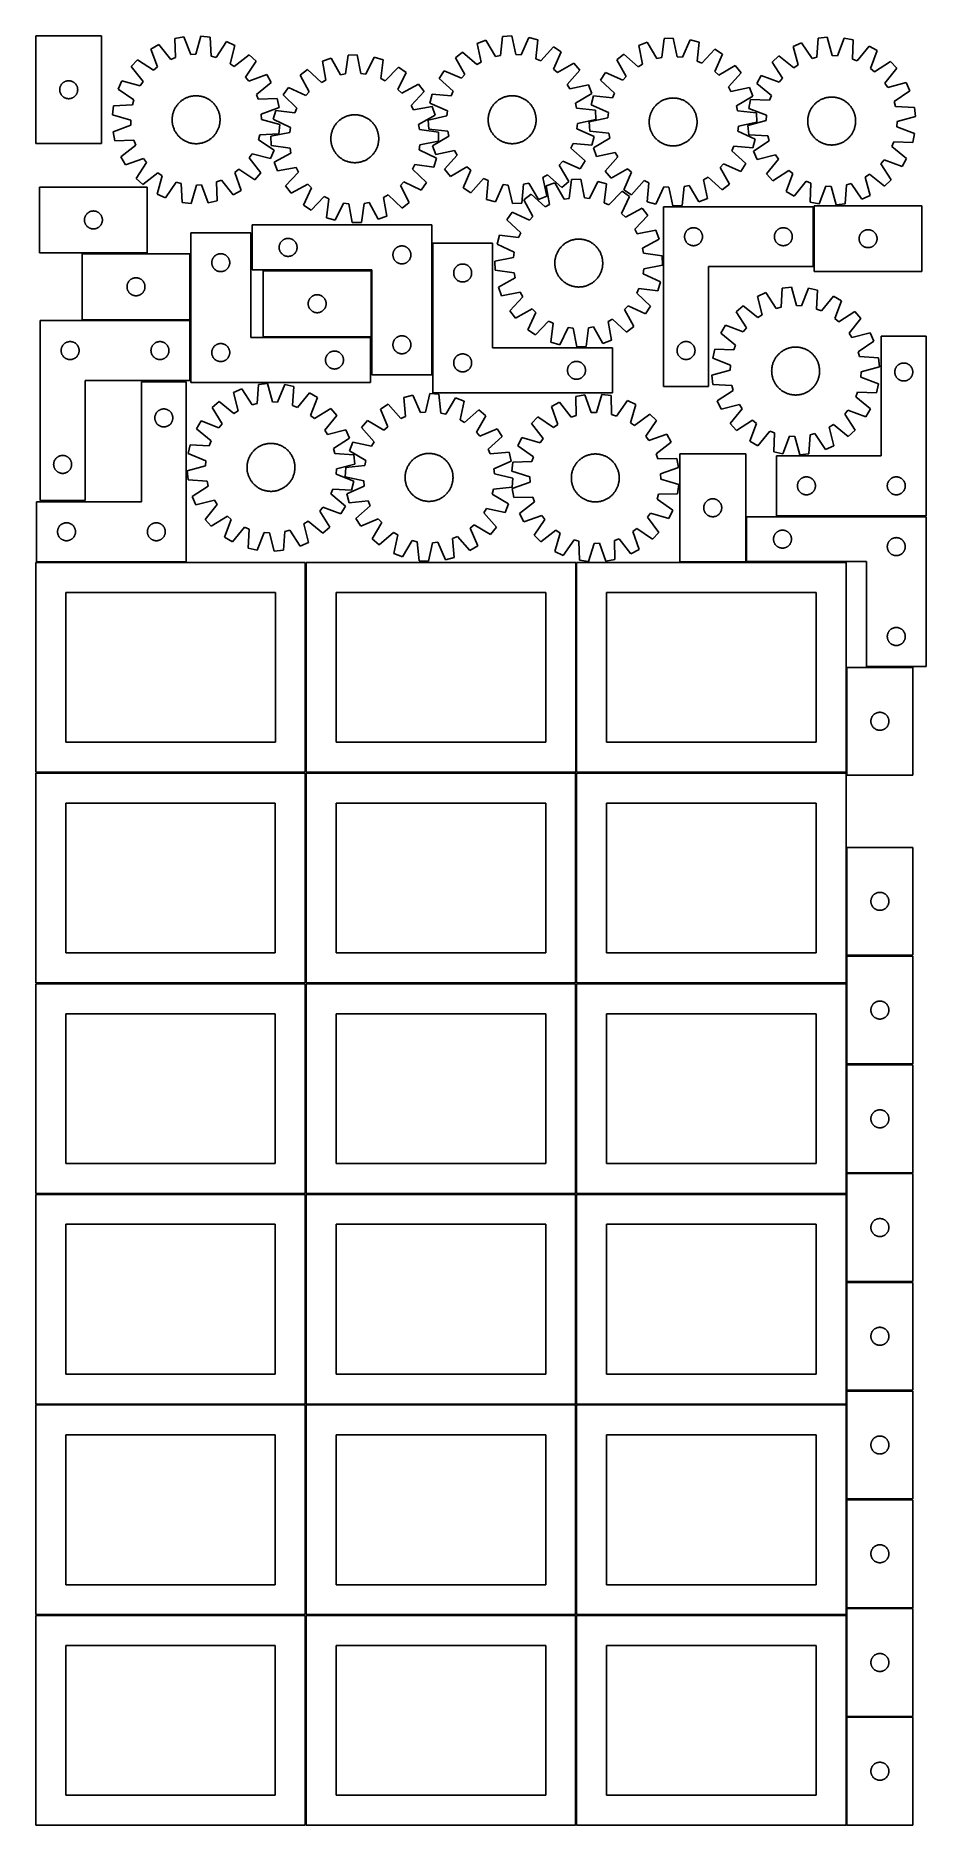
# Model space of a CAD drawing. Header units: millimetres. Extents: x 7 to 1493, y 7 to 2993.
import ezdxf

# ---------------------------------------------------------------- set-up
doc = ezdxf.new("R2010")
doc.units = ezdxf.units.MM
doc.layers.add('COMMON', color=5, linetype='CONTINUOUS', true_color=0x0000ff)
doc.layers.add('CUT', color=7, linetype='CONTINUOUS', true_color=0x000000)

msp = doc.modelspace()

# ---------------------------------------------------------------- linework, layer by layer
at = {"layer": 'COMMON'}
for p, q in [((1305.599111, 2708.106468), (1305.599111, 2608.106468)), ((192.798065, 2630.298132), (83.894622, 2630.298132)), ((264.644623, 2519.548131), (264.644623, 2629.548131)), ((668.650479, 2427.740758), (668.650479, 2647.53836)), ((566.400477, 2601.990758), (386.400477, 2601.990758)), ((567.150478, 2491.240757), (567.150478, 2601.240757)), ((83.894622, 2518.79813), (263.894622, 2518.79813)), ((264.644623, 2418.04813), (264.644623, 2518.04813)), ((386.400477, 2490.490756), (565.394623, 2490.490756)), ((1192.710724, 2115.769323), (1192.710724, 2190.769323)), ((1493.451324, 2191.519324), (1243.451324, 2191.519324)), ((257.845184, 2114.873916), (7.845184, 2114.873916)), ((457.324235, 1764.123915), (457.324235, 2114.123915)), ((908.824236, 1764.123915), (908.824236, 2114.123915)), ((1081.960723, 2114.873915), (1191.960723, 2114.873915)), ((1360.324236, 1939.269322), (1360.324236, 1764.123915)), ((1471.074237, 1940.019323), (1393.460724, 1940.019323)), ((456.549607, 1763.373915), (6.574234, 1763.373915)), ((457.299608, 1412.623914), (457.299608, 1762.623914)), ((908.049608, 1763.373915), (458.074235, 1763.373915)), ((908.799609, 1412.623914), (908.799609, 1762.623914)), ((1359.549609, 1763.373915), (909.574236, 1763.373915)), ((1360.299609, 1638.723053), (1360.299609, 1458.723053)), ((1360.299609, 1457.223052), (1360.299609, 1412.623914)), ((1471.04961, 1457.973053), (1361.04961, 1457.973053)), ((456.549607, 1411.873914), (6.549607, 1411.873914)), ((457.299608, 1061.123913), (457.299608, 1411.123913)), ((908.049608, 1411.873914), (458.049608, 1411.873914)), ((908.799609, 1061.123913), (908.799609, 1411.123913)), ((1359.549609, 1411.873914), (909.549609, 1411.873914)), ((1360.299609, 1411.123913), (1360.299609, 1277.223052)), ((1360.299609, 1275.723051), (1360.299609, 1095.723051)), ((1471.04961, 1276.473052), (1361.04961, 1276.473052)), ((1360.299609, 1094.22305), (1360.299609, 1061.123913)), ((1361.04961, 1094.97305), (1471.04961, 1094.97305)), ((6.549607, 1060.373912), (456.549607, 1060.373912)), ((457.299608, 709.623912), (457.299608, 1059.623912)), ((458.049608, 1060.373912), (908.049608, 1060.373912)), ((908.799608, 1059.623912), (908.799608, 709.623912)), ((1359.549609, 1060.373913), (909.549609, 1060.373913)), ((1360.299609, 1059.623912), (1360.299609, 914.22305)), ((1360.299609, 912.723049), (1360.299609, 732.723049)), ((1471.04961, 913.47305), (1361.04961, 913.47305)), ((1360.299609, 731.223048), (1360.299609, 709.623912)), ((1471.04961, 731.973049), (1361.04961, 731.973049)), ((456.549607, 708.873912), (6.549607, 708.873912)), ((457.299608, 358.123911), (457.299608, 708.123911)), ((908.049608, 708.873912), (458.049608, 708.873912)), ((908.799609, 358.123911), (908.799609, 708.123911)), ((909.549609, 708.873911), (1359.549609, 708.873911)), ((1360.299609, 708.123911), (1360.299609, 551.223048)), ((1360.299609, 549.723047), (1360.299609, 369.723047)), ((1471.04961, 550.473048), (1361.04961, 550.473048)), ((1360.299609, 368.223046), (1360.299609, 358.123911)), ((1471.04961, 368.973047), (1361.04961, 368.973047)), ((456.549607, 357.373911), (6.549607, 357.373911)), ((457.299608, 6.62391), (457.299608, 356.62391)), ((908.049608, 357.373911), (458.049608, 357.373911)), ((908.799609, 6.62391), (908.799609, 356.62391)), ((1359.549609, 357.373911), (909.549609, 357.373911)), ((1360.299609, 356.62391), (1360.299609, 188.223046)), ((1360.299609, 186.723045), (1360.299609, 6.723045)), ((1471.04961, 187.473046), (1361.04961, 187.473046))]:
    msp.add_line(p, q, dxfattribs=at)
at = {"layer": 'CUT'}
for p, q in [((6.521201, 2993.461452), (6.521201, 2813.461452)), ((116.521201, 2993.461452), (6.521201, 2993.461452)), ((116.521201, 2813.461452), (116.521201, 2993.461452)), ((253.894273, 2991.843619), (238.817362, 2988.774859)), ((238.817362, 2988.774859), (240.030483, 2957.03367)), ((265.184881, 2962.153605), (253.894273, 2991.843619)), ((282.405853, 2993.090877), (273.751032, 2962.528337)), ((297.693147, 2991.350419), (282.405853, 2993.090877)), ((299.256434, 2959.624548), (297.693147, 2991.350419)), ((786.064513, 2992.427863), (782.78268, 2960.833491)), ((801.423706, 2993.336559), (786.064513, 2992.427863)), ((808.40804, 2962.349564), (801.423706, 2993.336559)), ((829.825661, 2990.544637), (816.941254, 2961.510746)), ((844.713924, 2986.662607), (829.825661, 2990.544637)), ((1055.653491, 2988.807209), (1052.194172, 2957.231778)), ((1071.017548, 2989.629582), (1055.653491, 2988.807209)), ((1077.827646, 2958.60383), (1071.017548, 2989.629582)), ((1312.770916, 2989.291922), (1311.0546, 2957.573962)), ((1328.066428, 2990.958613), (1312.770916, 2989.291922)), ((1336.573713, 2960.354677), (1328.066428, 2990.958613)), ((1356.571659, 2989.573828), (1345.137956, 2959.938626)), ((1371.633592, 2986.432372), (1356.571659, 2989.573828)), ((212.086662, 2978.778084), (198.695966, 2971.200498)), ((198.695966, 2971.200498), (209.658279, 2941.387708)), ((231.999387, 2954.030192), (212.086662, 2978.778084)), ((240.030483, 2957.03367), (231.999387, 2954.030192)), ((273.751032, 2962.528337), (265.184881, 2962.153605)), ((307.519127, 2957.333853), (299.256434, 2959.624548)), ((325.194694, 2983.726069), (307.519127, 2957.333853)), ((339.195943, 2977.346762), (325.194694, 2983.726069)), ((330.878885, 2946.690583), (339.195943, 2977.346762)), ((362.995416, 2961.597129), (338.029309, 2941.95869)), ((374.340081, 2951.203423), (362.995416, 2961.597129)), ((528.07527, 2961.19215), (523.715122, 2929.728459)), ((543.456552, 2961.575173), (528.07527, 2961.19215)), ((549.377334, 2930.367496), (543.456552, 2961.575173)), ((571.746442, 2957.813801), (557.87688, 2929.237412)), ((586.493271, 2953.424999), (571.746442, 2957.813801)), ((719.244526, 2966.260441), (707.352796, 2956.497383)), ((743.108669, 2945.296724), (719.244526, 2966.260441)), ((758.189898, 2986.306452), (743.86324, 2980.695979)), ((743.86324, 2980.695979), (750.505229, 2949.633804)), ((774.407902, 2958.994346), (758.189898, 2986.306452)), ((782.78268, 2960.833491), (774.407902, 2958.994346)), ((816.941254, 2961.510746), (808.40804, 2962.349564)), ((841.780911, 2955.033946), (844.713924, 2986.662607)), ((870.863036, 2975.230645), (849.637272, 2951.599274)), ((883.823002, 2966.937888), (870.863036, 2975.230645)), ((871.259748, 2937.763595), (883.823002, 2966.937888)), ((988.687517, 2963.015681), (976.741113, 2953.319601)), ((1012.433482, 2941.918195), (988.687517, 2963.015681)), ((1027.744919, 2982.84253), (1013.38696, 2977.312651)), ((1013.38696, 2977.312651), (1019.854297, 2946.213643)), ((1043.809191, 2955.439722), (1027.744919, 2982.84253)), ((1052.194172, 2957.231778), (1043.809191, 2955.439722)), ((1086.356013, 2957.717075), (1077.827646, 2958.60383)), ((1099.403365, 2986.678106), (1086.356013, 2957.717075)), ((1114.269579, 2982.712475), (1099.403365, 2986.678106)), ((1111.158883, 2951.100795), (1114.269579, 2982.712475)), ((1140.354039, 2971.133754), (1118.995819, 2947.622031)), ((1153.267202, 2962.768303), (1140.354039, 2971.133754)), ((1140.540207, 2933.665066), (1153.267202, 2962.768303)), ((1247.325876, 2959.854), (1235.931203, 2949.515143)), ((1272.196955, 2940.095352), (1247.325876, 2959.854)), ((1285.232909, 2981.80033), (1271.201048, 2975.48864)), ((1271.201048, 2975.48864), (1279.370122, 2944.792696)), ((1302.780953, 2955.323153), (1285.232909, 2981.80033)), ((1311.0546, 2957.573962), (1302.780953, 2955.323153)), ((1345.137956, 2959.938626), (1336.573713, 2960.354677)), ((1370.267363, 2954.697404), (1371.633592, 2986.432372)), ((1398.315755, 2976.306762), (1378.283876, 2951.655219)), ((1411.669741, 2968.664667), (1398.315755, 2976.306762)), ((1400.563736, 2938.905107), (1411.669741, 2968.664667)), ((176.362733, 2953.432759), (165.969028, 2942.088094)), ((165.969028, 2942.088094), (185.607466, 2917.121987)), ((202.948379, 2936.049486), (176.362733, 2953.432759)), ((209.658279, 2941.387708), (202.948379, 2936.049486)), ((338.029309, 2941.95869), (330.878885, 2946.690583)), ((356.956808, 2924.617777), (374.340081, 2951.203423)), ((392.10782, 2928.87019), (362.29503, 2917.907877)), ((399.685405, 2915.479494), (392.10782, 2928.87019)), ((460.399668, 2937.32465), (448.181084, 2927.973888)), ((448.181084, 2927.973888), (463.147544, 2899.956396)), ((483.533093, 2915.557258), (460.399668, 2937.32465)), ((500.007657, 2956.027371), (485.497549, 2950.910017)), ((485.497549, 2950.910017), (491.073617, 2919.638909)), ((515.282358, 2928.176729), (500.007657, 2956.027371)), ((523.715122, 2929.728459), (515.282358, 2928.176729)), ((557.87688, 2929.237412), (549.377334, 2930.367496)), ((582.480568, 2921.915113), (586.493271, 2953.424999)), ((612.236228, 2941.105665), (590.214901, 2918.213835)), ((611.351683, 2903.646957), (624.905082, 2932.374646)), ((624.905082, 2932.374646), (612.236228, 2941.105665)), ((688.399834, 2935.16077), (680.107077, 2922.200804)), ((717.574127, 2922.597516), (688.399834, 2935.16077)), ((707.352796, 2956.497383), (723.268443, 2929.007987)), ((723.268443, 2929.007987), (717.574127, 2922.597516)), ((750.505229, 2949.633804), (743.108669, 2945.296724)), ((849.637272, 2951.599274), (841.780911, 2955.033946)), ((877.670219, 2932.069279), (871.259748, 2937.763595)), ((905.159616, 2947.984926), (877.670219, 2932.069279)), ((893.958956, 2912.229053), (914.922673, 2936.093196)), ((914.922673, 2936.093196), (905.159616, 2947.984926)), ((957.668554, 2932.089827), (949.303102, 2919.176664)), ((986.77179, 2919.362832), (957.668554, 2932.089827)), ((976.741113, 2953.319601), (992.502038, 2925.741204)), ((1019.854297, 2946.213643), (1012.433482, 2941.918195)), ((1118.995819, 2947.622031), (1111.158883, 2951.100795)), ((1146.918579, 2927.934818), (1140.540207, 2933.665066)), ((1174.496976, 2943.695743), (1146.918579, 2927.934818)), ((1163.09557, 2908.003375), (1184.193056, 2931.749339)), ((1184.193056, 2931.749339), (1174.496976, 2943.695743)), ((1218.055934, 2927.267883), (1210.413838, 2913.913897)), ((1247.815494, 2916.161878), (1218.055934, 2927.267883)), ((1235.931203, 2949.515143), (1253.186022, 2922.845948)), ((1279.370122, 2944.792696), (1272.196955, 2940.095352)), ((1378.283876, 2951.655219), (1370.267363, 2954.697404)), ((1407.247806, 2933.534578), (1400.563736, 2938.905107)), ((1433.917001, 2950.789398), (1407.247806, 2933.534578)), ((1424.49721, 2914.523645), (1444.255858, 2939.394725)), ((1444.255858, 2939.394725), (1433.917001, 2950.789398)), ((46.526174, 2903.847671), (46.565939, 2904.619084)), ((46.526174, 2903.075233), (46.526174, 2903.847671)), ((46.565939, 2902.30382), (46.526174, 2903.075233)), ((46.565939, 2904.619084), (46.645361, 2905.387427)), ((46.645361, 2901.535477), (46.565939, 2902.30382)), ((46.645361, 2905.387427), (46.764232, 2906.150663)), ((46.764232, 2900.772241), (46.645361, 2901.535477)), ((46.764232, 2906.150663), (46.922236, 2906.906768)), ((46.922236, 2900.016136), (46.764232, 2900.772241)), ((46.922236, 2906.906768), (47.118953, 2907.653736)), ((47.118953, 2899.269167), (46.922236, 2900.016136)), ((47.118953, 2907.653736), (47.353863, 2908.389588)), ((47.353863, 2898.533316), (47.118953, 2899.269167)), ((47.353863, 2908.389588), (47.626342, 2909.11237)), ((47.626342, 2897.810533), (47.353863, 2898.533316)), ((47.626342, 2909.11237), (47.935667, 2909.820168)), ((47.935667, 2897.102736), (47.626342, 2897.810533)), ((47.935667, 2909.820168), (48.281019, 2910.511103)), ((48.281019, 2910.511103), (48.661482, 2911.183344)), ((48.661482, 2911.183344), (49.076046, 2911.835108)), ((49.076046, 2911.835108), (49.523613, 2912.464666)), ((49.523613, 2912.464666), (50.002995, 2913.07035)), ((50.002995, 2913.07035), (50.512921, 2913.650552)), ((50.512921, 2913.650552), (51.052039, 2914.203735)), ((51.052039, 2914.203735), (51.61892, 2914.728431)), ((51.61892, 2914.728431), (52.212059, 2915.223249)), ((52.212059, 2915.223249), (52.829885, 2915.686877)), ((52.829885, 2915.686877), (53.470759, 2916.118085)), ((53.470759, 2916.118085), (54.13298, 2916.515731)), ((54.13298, 2916.515731), (54.814795, 2916.878758)), ((54.814795, 2916.878758), (55.514393, 2917.206205)), ((55.514393, 2917.206205), (56.22992, 2917.497204)), ((56.22992, 2917.497204), (56.959479, 2917.750983)), ((56.959479, 2917.750983), (57.701135, 2917.966868)), ((57.701135, 2917.966868), (58.45292, 2918.144287)), ((58.45292, 2918.144287), (59.212843, 2918.28277)), ((59.212843, 2918.28277), (59.978886, 2918.38195)), ((59.978886, 2918.38195), (60.74902, 2918.441563)), ((60.74902, 2918.441563), (61.521201, 2918.461452)), ((61.521201, 2918.461452), (62.293383, 2918.441563)), ((62.293383, 2918.441563), (63.063516, 2918.38195)), ((63.063516, 2918.38195), (63.82956, 2918.28277)), ((63.82956, 2918.28277), (64.589482, 2918.144287)), ((64.589482, 2918.144287), (65.341268, 2917.966868)), ((65.341268, 2917.966868), (66.082924, 2917.750983)), ((66.082924, 2917.750983), (66.812483, 2917.497204)), ((66.812483, 2917.497204), (67.52801, 2917.206205)), ((67.52801, 2917.206205), (68.227608, 2916.878758)), ((68.227608, 2916.878758), (68.909422, 2916.515731)), ((68.909422, 2916.515731), (69.571644, 2916.118085)), ((69.571644, 2916.118085), (70.212518, 2915.686877)), ((70.212518, 2915.686877), (70.830344, 2915.223249)), ((70.830344, 2915.223249), (71.423483, 2914.728431)), ((71.423483, 2914.728431), (71.990364, 2914.203735)), ((71.990364, 2914.203735), (72.529482, 2913.650552)), ((72.529482, 2913.650552), (73.039408, 2913.07035)), ((73.039408, 2913.07035), (73.51879, 2912.464666)), ((73.51879, 2912.464666), (73.966357, 2911.835108)), ((73.966357, 2911.835108), (74.380921, 2911.183344)), ((74.380921, 2911.183344), (74.761383, 2910.511103)), ((74.761383, 2910.511103), (75.106735, 2909.820168)), ((75.106735, 2909.820168), (75.416061, 2909.11237)), ((75.416061, 2897.810533), (75.106735, 2897.102736)), ((75.416061, 2909.11237), (75.68854, 2908.389588)), ((75.68854, 2898.533316), (75.416061, 2897.810533)), ((75.68854, 2908.389588), (75.92345, 2907.653736)), ((75.92345, 2899.269167), (75.68854, 2898.533316)), ((75.92345, 2907.653736), (76.120167, 2906.906768)), ((76.120167, 2900.016136), (75.92345, 2899.269167)), ((76.120167, 2906.906768), (76.278171, 2906.150663)), ((76.278171, 2900.772241), (76.120167, 2900.016136)), ((76.278171, 2906.150663), (76.397042, 2905.387427)), ((76.397042, 2901.535477), (76.278171, 2900.772241)), ((76.397042, 2905.387427), (76.476464, 2904.619084)), ((76.476464, 2902.30382), (76.397042, 2901.535477)), ((76.476464, 2904.619084), (76.516228, 2903.847671)), ((76.516228, 2903.075233), (76.476464, 2902.30382)), ((76.516228, 2903.847671), (76.516228, 2903.075233)), ((150.219394, 2918.288622), (143.840087, 2904.287373)), ((143.840087, 2904.287373), (170.232303, 2886.611805)), ((180.875573, 2909.971563), (150.219394, 2918.288622)), ((185.607466, 2917.121987), (180.875573, 2909.971563)), ((362.29503, 2917.907877), (356.956808, 2924.617777)), ((374.937514, 2895.566769), (399.685405, 2915.479494)), ((428.50969, 2907.297765), (419.778671, 2894.628911)), ((457.237379, 2893.744366), (428.50969, 2907.297765)), ((463.147544, 2899.956396), (457.237379, 2893.744366)), ((491.073617, 2919.638909), (483.533093, 2915.557258)), ((590.214901, 2918.213835), (582.480568, 2921.915113)), ((617.563714, 2897.736792), (611.351683, 2903.646957)), ((645.581205, 2912.703252), (617.563714, 2897.736792)), ((633.164575, 2877.351243), (654.931968, 2900.484668)), ((654.931968, 2900.484668), (645.581205, 2912.703252)), ((680.107077, 2922.200804), (703.738448, 2900.97504)), ((703.738448, 2900.97504), (700.303776, 2893.118679)), ((898.296036, 2904.832492), (893.958956, 2912.229053)), ((929.358211, 2911.474482), (898.296036, 2904.832492)), ((934.968684, 2897.147823), (929.358211, 2911.474482)), ((949.303102, 2919.176664), (972.814826, 2897.818444)), ((972.814826, 2897.818444), (969.336061, 2889.981508)), ((992.502038, 2925.741204), (986.77179, 2919.362832)), ((1167.391018, 2900.582559), (1163.09557, 2908.003375)), ((1198.490026, 2907.049897), (1167.391018, 2900.582559)), ((1204.019905, 2892.691937), (1198.490026, 2907.049897)), ((1210.413838, 2913.913897), (1235.065381, 2893.882018)), ((1253.186022, 2922.845948), (1247.815494, 2916.161878)), ((1429.194554, 2907.350478), (1424.49721, 2914.523645)), ((1459.890498, 2915.519552), (1429.194554, 2907.350478)), ((1439.725011, 2883.939648), (1466.202188, 2901.487692)), ((1466.202188, 2901.487692), (1459.890498, 2915.519552)), ((48.281019, 2896.411801), (47.935667, 2897.102736)), ((48.661482, 2895.73956), (48.281019, 2896.411801)), ((49.076046, 2895.087796), (48.661482, 2895.73956)), ((49.523613, 2894.458238), (49.076046, 2895.087796)), ((50.002995, 2893.852554), (49.523613, 2894.458238)), ((50.512921, 2893.272352), (50.002995, 2893.852554)), ((51.052039, 2892.719169), (50.512921, 2893.272352)), ((51.61892, 2892.194473), (51.052039, 2892.719169)), ((52.212059, 2891.699655), (51.61892, 2892.194473)), ((52.829885, 2891.236027), (52.212059, 2891.699655)), ((53.470759, 2890.804819), (52.829885, 2891.236027)), ((54.13298, 2890.407173), (53.470759, 2890.804819)), ((54.814795, 2890.044146), (54.13298, 2890.407173)), ((55.514393, 2889.716698), (54.814795, 2890.044146)), ((56.22992, 2889.4257), (55.514393, 2889.716698)), ((56.959479, 2889.171921), (56.22992, 2889.4257)), ((57.701135, 2888.956036), (56.959479, 2889.171921)), ((58.45292, 2888.778617), (57.701135, 2888.956036)), ((59.212843, 2888.640133), (58.45292, 2888.778617)), ((59.978886, 2888.540954), (59.212843, 2888.640133)), ((60.74902, 2888.481341), (59.978886, 2888.540954)), ((61.521201, 2888.461452), (60.74902, 2888.481341)), ((62.293383, 2888.481341), (61.521201, 2888.461452)), ((63.063516, 2888.540954), (62.293383, 2888.481341)), ((63.82956, 2888.640133), (63.063516, 2888.540954)), ((64.589482, 2888.778617), (63.82956, 2888.640133)), ((65.341268, 2888.956036), (64.589482, 2888.778617)), ((66.082924, 2889.171921), (65.341268, 2888.956036)), ((66.812483, 2889.4257), (66.082924, 2889.171921)), ((67.52801, 2889.716698), (66.812483, 2889.4257)), ((68.227608, 2890.044146), (67.52801, 2889.716698)), ((68.909422, 2890.407173), (68.227608, 2890.044146)), ((69.571644, 2890.804819), (68.909422, 2890.407173)), ((70.212518, 2891.236027), (69.571644, 2890.804819)), ((70.830344, 2891.699655), (70.212518, 2891.236027)), ((71.423483, 2892.194473), (70.830344, 2891.699655)), ((71.990364, 2892.719169), (71.423483, 2892.194473)), ((72.529482, 2893.272352), (71.990364, 2892.719169)), ((73.039408, 2893.852554), (72.529482, 2893.272352)), ((73.51879, 2894.458238), (73.039408, 2893.852554)), ((73.966357, 2895.087796), (73.51879, 2894.458238)), ((74.380921, 2895.73956), (73.966357, 2895.087796)), ((74.761383, 2896.411801), (74.380921, 2895.73956)), ((75.106735, 2897.102736), (74.761383, 2896.411801)), ((136.215737, 2876.785825), (134.475279, 2861.498531)), ((167.941608, 2878.349113), (136.215737, 2876.785825)), ((170.232303, 2886.611805), (167.941608, 2878.349113)), ((236.756459, 2867.301842), (237.213838, 2868.472232)), ((237.213838, 2868.472232), (237.707754, 2869.627677)), ((237.707754, 2869.627677), (238.23772, 2870.767038)), ((238.23772, 2870.767038), (238.803212, 2871.88919)), ((238.803212, 2871.88919), (239.403673, 2872.993026)), ((239.403673, 2872.993026), (240.03851, 2874.077456)), ((240.03851, 2874.077456), (240.707096, 2875.141411)), ((240.707096, 2875.141411), (241.408772, 2876.183839)), ((241.408772, 2876.183839), (242.142846, 2877.203713)), ((242.142846, 2877.203713), (242.908592, 2878.200026)), ((242.908592, 2878.200026), (243.705255, 2879.171795)), ((243.705255, 2879.171795), (244.532049, 2880.118061)), ((244.532049, 2880.118061), (245.388158, 2881.037889)), ((245.388158, 2881.037889), (246.272737, 2881.930372)), ((246.272737, 2881.930372), (247.184914, 2882.79463)), ((247.184914, 2882.79463), (248.123787, 2883.629809)), ((248.123787, 2883.629809), (249.08843, 2884.435085)), ((249.08843, 2884.435085), (250.077892, 2885.209664)), ((250.077892, 2885.209664), (251.091196, 2885.952781)), ((251.091196, 2885.952781), (252.127341, 2886.663702)), ((252.127341, 2886.663702), (253.185306, 2887.341726)), ((253.185306, 2887.341726), (254.264046, 2887.986185)), ((254.264046, 2887.986185), (255.362497, 2888.596441)), ((255.362497, 2888.596441), (256.479574, 2889.171893)), ((256.479574, 2889.171893), (257.614176, 2889.711973)), ((257.614176, 2889.711973), (258.765181, 2890.216148)), ((258.765181, 2890.216148), (259.931456, 2890.68392)), ((259.931456, 2890.68392), (261.111848, 2891.114828)), ((261.111848, 2891.114828), (262.305193, 2891.508446)), ((262.305193, 2891.508446), (263.510313, 2891.864386)), ((263.510313, 2891.864386), (264.726018, 2892.182296)), ((264.726018, 2892.182296), (265.951109, 2892.461864)), ((265.951109, 2892.461864), (267.184378, 2892.702812)), ((267.184378, 2892.702812), (268.424606, 2892.904904)), ((268.424606, 2892.904904), (269.67057, 2893.067939)), ((269.67057, 2893.067939), (270.92104, 2893.191757)), ((270.92104, 2893.191757), (272.174783, 2893.276236)), ((272.174783, 2893.276236), (273.43056, 2893.321292)), ((273.43056, 2893.321292), (274.687133, 2893.326882)), ((274.687133, 2893.326882), (275.943261, 2893.292998)), ((275.943261, 2893.292998), (277.197706, 2893.219675)), ((277.197706, 2893.219675), (278.449228, 2893.106986)), ((278.449228, 2893.106986), (279.696593, 2892.95504)), ((279.696593, 2892.95504), (280.93857, 2892.763989)), ((280.93857, 2892.763989), (282.173933, 2892.534021)), ((282.173933, 2892.534021), (283.401462, 2892.265363)), ((283.401462, 2892.265363), (284.619948, 2891.958279)), ((284.619948, 2891.958279), (285.828186, 2891.613074)), ((285.828186, 2891.613074), (287.024985, 2891.230087)), ((287.024985, 2891.230087), (288.209164, 2890.809697)), ((288.209164, 2890.809697), (289.379553, 2890.352318)), ((289.379553, 2890.352318), (290.534999, 2889.858402)), ((290.534999, 2889.858402), (291.67436, 2889.328437)), ((291.67436, 2889.328437), (292.796512, 2888.762944)), ((292.796512, 2888.762944), (293.900347, 2888.162483)), ((293.900347, 2888.162483), (294.984778, 2887.527647)), ((294.984778, 2887.527647), (296.048732, 2886.85906)), ((296.048732, 2886.85906), (297.091161, 2886.157384)), ((297.091161, 2886.157384), (298.111035, 2885.423311)), ((298.111035, 2885.423311), (299.107348, 2884.657565)), ((299.107348, 2884.657565), (300.079117, 2883.860901)), ((300.079117, 2883.860901), (301.025382, 2883.034107)), ((301.025382, 2883.034107), (301.94521, 2882.177998)), ((301.94521, 2882.177998), (302.837694, 2881.293419)), ((302.837694, 2881.293419), (303.701951, 2880.381243)), ((303.701951, 2880.381243), (304.53713, 2879.442369)), ((304.53713, 2879.442369), (305.342407, 2878.477726)), ((305.342407, 2878.477726), (306.116985, 2877.488264)), ((306.116985, 2877.488264), (306.860102, 2876.474961)), ((306.860102, 2876.474961), (307.571024, 2875.438815)), ((307.571024, 2875.438815), (308.249048, 2874.38085)), ((308.249048, 2874.38085), (308.893507, 2873.30211)), ((308.893507, 2873.30211), (309.503763, 2872.203659)), ((309.503763, 2872.203659), (310.079215, 2871.086582)), ((310.079215, 2871.086582), (310.619295, 2869.951981)), ((310.619295, 2869.951981), (311.12347, 2868.800975)), ((311.12347, 2868.800975), (311.591242, 2867.6347)), ((311.591242, 2867.6347), (312.022149, 2866.454308)), ((377.940992, 2887.535674), (374.937514, 2895.566769)), ((409.682181, 2888.748794), (377.940992, 2887.535674)), ((383.060927, 2862.381275), (412.750941, 2873.671883)), ((407.459337, 2868.885954), (403.070535, 2854.139125)), ((438.969223, 2864.87325), (407.459337, 2868.885954)), ((412.750941, 2873.671883), (409.682181, 2888.748794)), ((419.778671, 2894.628911), (442.670501, 2872.607583)), ((442.670501, 2872.607583), (438.969223, 2864.87325)), ((637.246226, 2869.810719), (633.164575, 2877.351243)), ((668.517334, 2875.386787), (637.246226, 2869.810719)), ((668.675115, 2896.051692), (664.793085, 2881.163428)), ((664.793085, 2881.163428), (693.826976, 2868.279022)), ((673.634688, 2860.876679), (668.517334, 2875.386787)), ((700.303776, 2893.118679), (668.675115, 2896.051692)), ((693.826976, 2868.279022), (692.988158, 2859.745807)), ((764.309292, 2866.732232), (764.748621, 2867.909516)), ((764.748621, 2867.909516), (765.224713, 2869.072419)), ((765.224713, 2869.072419), (765.737098, 2870.219794)), ((765.737098, 2870.219794), (766.285269, 2871.350508)), ((766.285269, 2871.350508), (766.868687, 2872.463446)), ((766.868687, 2872.463446), (767.486775, 2873.557509)), ((767.486775, 2873.557509), (768.138923, 2874.631617)), ((768.138923, 2874.631617), (768.824488, 2875.684712)), ((768.824488, 2875.684712), (769.542793, 2876.715752)), ((769.542793, 2876.715752), (770.29313, 2877.723721)), ((770.29313, 2877.723721), (771.074757, 2878.707624)), ((771.074757, 2878.707624), (771.886904, 2879.66649)), ((771.886904, 2879.66649), (772.728769, 2880.599373)), ((772.728769, 2880.599373), (773.599521, 2881.505352)), ((773.599521, 2881.505352), (774.498301, 2882.383533)), ((774.498301, 2882.383533), (775.424222, 2883.233049)), ((775.424222, 2883.233049), (776.376369, 2884.053062)), ((776.376369, 2884.053062), (777.353805, 2884.842763)), ((777.353805, 2884.842763), (778.355563, 2885.601372)), ((778.355563, 2885.601372), (779.380655, 2886.328141)), ((779.380655, 2886.328141), (780.428069, 2887.022352)), ((780.428069, 2887.022352), (781.496773, 2887.683321)), ((781.496773, 2887.683321), (782.585711, 2888.310395)), ((782.585711, 2888.310395), (783.693808, 2888.902955)), ((783.693808, 2888.902955), (784.819971, 2889.460416)), ((784.819971, 2889.460416), (785.963089, 2889.982229)), ((785.963089, 2889.982229), (787.122033, 2890.467878)), ((787.122033, 2890.467878), (788.29566, 2890.916884)), ((788.29566, 2890.916884), (789.482812, 2891.328804)), ((789.482812, 2891.328804), (790.682316, 2891.703231)), ((790.682316, 2891.703231), (791.89299, 2892.039797)), ((791.89299, 2892.039797), (793.113638, 2892.338168)), ((793.113638, 2892.338168), (794.343056, 2892.59805)), ((794.343056, 2892.59805), (795.58003, 2892.819187)), ((795.58003, 2892.819187), (796.82334, 2893.001361)), ((796.82334, 2893.001361), (798.071758, 2893.144391)), ((798.071758, 2893.144391), (799.324054, 2893.248137)), ((799.324054, 2893.248137), (800.57899, 2893.312497)), ((800.57899, 2893.312497), (801.835328, 2893.337406)), ((801.835328, 2893.337406), (803.091829, 2893.32284)), ((803.091829, 2893.32284), (804.347253, 2893.268814)), ((804.347253, 2893.268814), (805.60036, 2893.175381)), ((805.60036, 2893.175381), (806.849913, 2893.042633)), ((806.849913, 2893.042633), (808.094681, 2892.8707)), ((808.094681, 2892.8707), (809.333434, 2892.659754)), ((809.333434, 2892.659754), (810.564949, 2892.410002)), ((810.564949, 2892.410002), (811.788012, 2892.121689)), ((811.788012, 2892.121689), (813.001416, 2891.795102)), ((813.001416, 2891.795102), (814.203962, 2891.430562)), ((814.203962, 2891.430562), (815.394464, 2891.028429)), ((815.394464, 2891.028429), (816.571748, 2890.5891)), ((816.571748, 2890.5891), (817.734651, 2890.113009)), ((817.734651, 2890.113009), (818.882026, 2889.600624)), ((818.882026, 2889.600624), (820.01274, 2889.052453)), ((820.01274, 2889.052453), (821.125678, 2888.469035)), ((821.125678, 2888.469035), (822.219741, 2887.850947)), ((822.219741, 2887.850947), (823.29385, 2887.198799)), ((823.29385, 2887.198799), (824.346944, 2886.513234)), ((824.346944, 2886.513234), (825.377984, 2885.794929)), ((825.377984, 2885.794929), (826.385953, 2885.044592)), ((826.385953, 2885.044592), (827.369857, 2884.262964)), ((827.369857, 2884.262964), (828.328723, 2883.450818)), ((828.328723, 2883.450818), (829.261606, 2882.608953)), ((829.261606, 2882.608953), (830.167584, 2881.738201)), ((830.167584, 2881.738201), (831.045765, 2880.839421)), ((831.045765, 2880.839421), (831.895281, 2879.9135)), ((831.895281, 2879.9135), (832.715295, 2878.961352)), ((832.715295, 2878.961352), (833.504995, 2877.983917)), ((833.504995, 2877.983917), (834.263605, 2876.982159)), ((834.263605, 2876.982159), (834.990373, 2875.957067)), ((834.990373, 2875.957067), (835.684585, 2874.909653)), ((835.684585, 2874.909653), (836.345553, 2873.840949)), ((836.345553, 2873.840949), (836.972627, 2872.752011)), ((836.972627, 2872.752011), (837.565187, 2871.643914)), ((837.565187, 2871.643914), (838.122649, 2870.517751)), ((838.122649, 2870.517751), (838.644461, 2869.374633)), ((838.644461, 2869.374633), (839.13011, 2868.215689)), ((839.13011, 2868.215689), (839.579116, 2867.042062)), ((907.656578, 2880.92982), (934.968684, 2897.147823)), ((909.495724, 2872.555041), (907.656578, 2880.92982)), ((941.090095, 2869.273209), (909.495724, 2872.555041)), ((937.724381, 2893.092204), (933.75875, 2878.22599)), ((933.75875, 2878.22599), (962.719781, 2865.178638)), ((969.336061, 2889.981508), (937.724381, 2893.092204)), ((941.998791, 2853.914015), (941.090095, 2869.273209)), ((1034.639674, 2866.715295), (1035.19419, 2867.842911)), ((1035.19419, 2867.842911), (1035.783853, 2868.952553)), ((1035.783853, 2868.952553), (1036.408079, 2870.043125)), ((1036.408079, 2870.043125), (1037.066253, 2871.113552)), ((1037.066253, 2871.113552), (1037.757724, 2872.162777)), ((1037.757724, 2872.162777), (1038.481812, 2873.189765)), ((1038.481812, 2873.189765), (1039.237801, 2874.193502)), ((1039.237801, 2874.193502), (1040.024945, 2875.172997)), ((1040.024945, 2875.172997), (1040.842467, 2876.127285)), ((1040.842467, 2876.127285), (1041.689561, 2877.055422)), ((1041.689561, 2877.055422), (1042.56539, 2877.956494)), ((1042.56539, 2877.956494), (1043.46909, 2878.82961)), ((1043.46909, 2878.82961), (1044.39977, 2879.67391)), ((1044.39977, 2879.67391), (1045.356511, 2880.48856)), ((1045.356511, 2880.48856), (1046.338368, 2881.272756)), ((1046.338368, 2881.272756), (1047.344373, 2882.025724)), ((1047.344373, 2882.025724), (1048.373533, 2882.746721)), ((1048.373533, 2882.746721), (1049.424832, 2883.435035)), ((1049.424832, 2883.435035), (1050.497233, 2884.089988)), ((1050.497233, 2884.089988), (1051.589677, 2884.710933)), ((1051.589677, 2884.710933), (1052.701087, 2885.297257)), ((1052.701087, 2885.297257), (1053.830365, 2885.848381)), ((1053.830365, 2885.848381), (1054.976397, 2886.363762)), ((1054.976397, 2886.363762), (1056.138052, 2886.842891)), ((1056.138052, 2886.842891), (1057.314183, 2887.285295)), ((1057.314183, 2887.285295), (1058.503631, 2887.690537)), ((1058.503631, 2887.690537), (1059.70522, 2888.058219)), ((1059.70522, 2888.058219), (1060.917766, 2888.387975)), ((1060.917766, 2888.387975), (1062.140071, 2888.679483)), ((1062.140071, 2888.679483), (1063.37093, 2888.932452)), ((1063.37093, 2888.932452), (1064.609127, 2889.146635)), ((1064.609127, 2889.146635), (1065.853441, 2889.321819)), ((1065.853441, 2889.321819), (1067.102644, 2889.457832)), ((1067.102644, 2889.457832), (1068.355503, 2889.55454)), ((1068.355503, 2889.55454), (1069.610781, 2889.611846)), ((1069.610781, 2889.611846), (1070.867239, 2889.629695)), ((1070.867239, 2889.629695), (1072.123638, 2889.608069)), ((1072.123638, 2889.608069), (1073.378739, 2889.546989)), ((1073.378739, 2889.546989), (1074.631301, 2889.446516)), ((1074.631301, 2889.446516), (1075.880089, 2889.306748)), ((1075.880089, 2889.306748), (1077.123871, 2889.127824)), ((1077.123871, 2889.127824), (1078.361418, 2888.90992)), ((1078.361418, 2888.90992), (1079.591511, 2888.653251)), ((1079.591511, 2888.653251), (1080.812935, 2888.358071)), ((1080.812935, 2888.358071), (1082.024484, 2888.024671)), ((1082.024484, 2888.024671), (1083.224962, 2887.653379)), ((1083.224962, 2887.653379), (1084.413186, 2887.244563)), ((1084.413186, 2887.244563), (1085.587983, 2886.798625)), ((1085.587983, 2886.798625), (1086.748192, 2886.316006)), ((1086.748192, 2886.316006), (1087.892669, 2885.797182)), ((1087.892669, 2885.797182), (1089.020286, 2885.242666)), ((1089.020286, 2885.242666), (1090.129927, 2884.653003)), ((1090.129927, 2884.653003), (1091.2205, 2884.028777)), ((1091.2205, 2884.028777), (1092.290927, 2883.370604)), ((1092.290927, 2883.370604), (1093.340152, 2882.679132)), ((1093.340152, 2882.679132), (1094.36714, 2881.955044)), ((1094.36714, 2881.955044), (1095.370877, 2881.199055)), ((1095.370877, 2881.199055), (1096.350372, 2880.411911)), ((1096.350372, 2880.411911), (1097.30466, 2879.594389)), ((1097.30466, 2879.594389), (1098.232797, 2878.747295)), ((1098.232797, 2878.747295), (1099.133869, 2877.871466)), ((1099.133869, 2877.871466), (1100.006985, 2876.967766)), ((1100.006985, 2876.967766), (1100.851285, 2876.037086)), ((1100.851285, 2876.037086), (1101.665935, 2875.080345)), ((1101.665935, 2875.080345), (1102.450131, 2874.098488)), ((1102.450131, 2874.098488), (1103.203099, 2873.092483)), ((1103.203099, 2873.092483), (1103.924096, 2872.063323)), ((1103.924096, 2872.063323), (1104.61241, 2871.012024)), ((1104.61241, 2871.012024), (1105.267363, 2869.939623)), ((1105.267363, 2869.939623), (1105.888308, 2868.847179)), ((1105.888308, 2868.847179), (1106.474632, 2867.73577)), ((1106.474632, 2867.73577), (1107.025756, 2866.606492)), ((1176.617097, 2876.627665), (1204.019905, 2892.691937)), ((1178.409152, 2868.242684), (1176.617097, 2876.627665)), ((1209.984584, 2864.783365), (1178.409152, 2868.242684)), ((1200.288229, 2887.231734), (1197.146772, 2872.169802)), ((1197.146772, 2872.169802), (1226.781974, 2860.736098)), ((1232.023196, 2885.865505), (1200.288229, 2887.231734)), ((1235.065381, 2893.882018), (1232.023196, 2885.865505)), ((1298.508296, 2866.228549), (1298.999914, 2867.384974)), ((1298.999914, 2867.384974), (1299.527613, 2868.525387)), ((1299.527613, 2868.525387), (1300.090873, 2869.648661)), ((1300.090873, 2869.648661), (1300.689138, 2870.753688)), ((1300.689138, 2870.753688), (1301.321818, 2871.839379)), ((1301.321818, 2871.839379), (1301.988288, 2872.90466)), ((1301.988288, 2872.90466), (1302.68789, 2873.948482)), ((1302.68789, 2873.948482), (1303.419934, 2874.969813)), ((1303.419934, 2874.969813), (1304.183698, 2875.967647)), ((1304.183698, 2875.967647), (1304.978428, 2876.940997)), ((1304.978428, 2876.940997), (1305.803339, 2877.888905)), ((1305.803339, 2877.888905), (1306.657617, 2878.810433)), ((1306.657617, 2878.810433), (1307.540421, 2879.704673)), ((1307.540421, 2879.704673), (1308.450877, 2880.570743)), ((1308.450877, 2880.570743), (1309.388088, 2881.407787)), ((1309.388088, 2881.407787), (1310.351128, 2882.214979)), ((1310.351128, 2882.214979), (1311.339048, 2882.991524)), ((1311.339048, 2882.991524), (1312.350872, 2883.736654)), ((1312.350872, 2883.736654), (1313.385602, 2884.449634)), ((1313.385602, 2884.449634), (1314.442217, 2885.12976)), ((1314.442217, 2885.12976), (1315.519674, 2885.776362)), ((1315.519674, 2885.776362), (1316.616909, 2886.388801)), ((1316.616909, 2886.388801), (1317.73284, 2886.966473)), ((1317.73284, 2886.966473), (1318.866366, 2887.508808)), ((1318.866366, 2887.508808), (1320.016367, 2888.01527)), ((1320.016367, 2888.01527), (1321.181709, 2888.485359)), ((1321.181709, 2888.485359), (1322.361242, 2888.918613)), ((1322.361242, 2888.918613), (1323.553802, 2889.314603)), ((1323.553802, 2889.314603), (1324.758212, 2889.672938)), ((1324.758212, 2889.672938), (1325.973283, 2889.993265)), ((1325.973283, 2889.993265), (1327.197816, 2890.275267)), ((1327.197816, 2890.275267), (1328.430603, 2890.518667)), ((1328.430603, 2890.518667), (1329.670426, 2890.723224)), ((1329.670426, 2890.723224), (1330.916064, 2890.888736)), ((1330.916064, 2890.888736), (1332.166286, 2891.01504)), ((1332.166286, 2891.01504), (1333.419858, 2891.102012)), ((1333.419858, 2891.102012), (1334.675543, 2891.149564)), ((1334.675543, 2891.149564), (1335.932102, 2891.157652)), ((1335.932102, 2891.157652), (1337.188296, 2891.126266)), ((1337.188296, 2891.126266), (1338.442883, 2891.055437)), ((1338.442883, 2891.055437), (1339.694627, 2890.945236)), ((1339.694627, 2890.945236), (1340.942292, 2890.795771)), ((1340.942292, 2890.795771), (1342.184646, 2890.607189)), ((1342.184646, 2890.607189), (1343.420463, 2890.379678)), ((1343.420463, 2890.379678), (1344.648525, 2890.11346)), ((1344.648525, 2890.11346), (1345.867618, 2889.8088)), ((1345.867618, 2889.8088), (1347.076541, 2889.465997)), ((1347.076541, 2889.465997), (1348.274099, 2889.085391)), ((1348.274099, 2889.085391), (1349.459111, 2888.667355)), ((1349.459111, 2888.667355), (1350.630407, 2888.212305)), ((1350.630407, 2888.212305), (1351.786832, 2887.720687)), ((1351.786832, 2887.720687), (1352.927245, 2887.192987)), ((1352.927245, 2887.192987), (1354.050519, 2886.629727)), ((1354.050519, 2886.629727), (1355.155546, 2886.031462)), ((1355.155546, 2886.031462), (1356.241237, 2885.398783)), ((1356.241237, 2885.398783), (1357.306518, 2884.732313)), ((1357.306518, 2884.732313), (1358.35034, 2884.032711)), ((1358.35034, 2884.032711), (1359.371671, 2883.300666)), ((1359.371671, 2883.300666), (1360.369505, 2882.536902)), ((1360.369505, 2882.536902), (1361.342855, 2881.742173)), ((1361.342855, 2881.742173), (1362.290763, 2880.917262)), ((1362.290763, 2880.917262), (1363.212291, 2880.062983)), ((1363.212291, 2880.062983), (1364.106531, 2879.18018)), ((1364.106531, 2879.18018), (1364.972601, 2878.269724)), ((1364.972601, 2878.269724), (1365.809645, 2877.332513)), ((1365.809645, 2877.332513), (1366.616837, 2876.369472)), ((1366.616837, 2876.369472), (1367.393382, 2875.381552)), ((1367.393382, 2875.381552), (1368.138512, 2874.369728)), ((1368.138512, 2874.369728), (1368.851492, 2873.334998)), ((1368.851492, 2873.334998), (1369.531618, 2872.278383)), ((1369.531618, 2872.278383), (1370.17822, 2871.200927)), ((1370.17822, 2871.200927), (1370.790659, 2870.103691)), ((1370.790659, 2870.103691), (1371.368331, 2868.98776)), ((1371.368331, 2868.98776), (1371.910666, 2867.854235)), ((1371.910666, 2867.854235), (1372.417128, 2866.704234)), ((1441.97582, 2875.666001), (1439.725011, 2883.939648)), ((1473.69378, 2873.949684), (1441.97582, 2875.666001)), ((1475.360471, 2858.654172), (1473.69378, 2873.949684)), ((134.475279, 2861.498531), (165.037819, 2852.843711)), ((165.412551, 2844.27756), (135.722537, 2832.986952)), ((165.037819, 2852.843711), (165.412551, 2844.27756)), ((234.239275, 2853.779811), (234.273158, 2855.03594)), ((234.244864, 2852.523238), (234.239275, 2853.779811)), ((234.28992, 2851.267461), (234.244864, 2852.523238)), ((234.273158, 2855.03594), (234.346481, 2856.290384)), ((234.374399, 2850.013719), (234.28992, 2851.267461)), ((234.346481, 2856.290384), (234.459171, 2857.541906)), ((234.498217, 2848.763248), (234.374399, 2850.013719)), ((234.459171, 2857.541906), (234.611116, 2858.789271)), ((234.661253, 2847.517284), (234.498217, 2848.763248)), ((234.611116, 2858.789271), (234.802167, 2860.031248)), ((234.863344, 2846.277056), (234.661253, 2847.517284)), ((234.802167, 2860.031248), (235.032135, 2861.266611)), ((235.104293, 2845.043788), (234.863344, 2846.277056)), ((235.032135, 2861.266611), (235.300794, 2862.494141)), ((235.38386, 2843.818696), (235.104293, 2845.043788)), ((235.300794, 2862.494141), (235.607877, 2863.712626)), ((235.701771, 2842.602991), (235.38386, 2843.818696)), ((235.607877, 2863.712626), (235.953082, 2864.920865)), ((236.05771, 2841.397871), (235.701771, 2842.602991)), ((235.953082, 2864.920865), (236.336069, 2866.117664)), ((236.451328, 2840.204526), (236.05771, 2841.397871)), ((236.336069, 2866.117664), (236.756459, 2867.301842)), ((236.882236, 2839.024134), (236.451328, 2840.204526)), ((237.350008, 2837.85786), (236.882236, 2839.024134)), ((237.854183, 2836.706854), (237.350008, 2837.85786)), ((311.25964, 2838.186603), (310.765724, 2837.031158)), ((311.717018, 2839.356992), (311.25964, 2838.186603)), ((312.137408, 2840.541171), (311.717018, 2839.356992)), ((312.022149, 2866.454308), (312.415767, 2865.260963)), ((312.520395, 2841.73797), (312.137408, 2840.541171)), ((312.415767, 2865.260963), (312.771707, 2864.055844)), ((312.865601, 2842.946208), (312.520395, 2841.73797)), ((312.771707, 2864.055844), (313.089618, 2862.840138)), ((313.172684, 2844.164694), (312.865601, 2842.946208)), ((313.089618, 2862.840138), (313.369185, 2861.615047)), ((313.441343, 2845.392224), (313.172684, 2844.164694)), ((313.369185, 2861.615047), (313.610133, 2860.381778)), ((313.671311, 2846.627587), (313.441343, 2845.392224)), ((313.610133, 2860.381778), (313.812225, 2859.14155)), ((313.862362, 2847.869563), (313.671311, 2846.627587)), ((313.812225, 2859.14155), (313.975261, 2857.895586)), ((314.014307, 2849.116928), (313.862362, 2847.869563)), ((313.975261, 2857.895586), (314.099079, 2856.645116)), ((314.126997, 2850.368451), (314.014307, 2849.116928)), ((314.099079, 2856.645116), (314.183558, 2855.391374)), ((314.20032, 2851.622895), (314.126997, 2850.368451)), ((314.183558, 2855.391374), (314.228614, 2854.135596)), ((314.234203, 2852.879023), (314.20032, 2851.622895)), ((314.228614, 2854.135596), (314.234203, 2852.879023)), ((383.435659, 2853.815124), (383.060927, 2862.381275)), ((413.998198, 2845.160303), (383.435659, 2853.815124)), ((403.070535, 2854.139125), (431.646924, 2840.269563)), ((412.257741, 2829.87301), (413.998198, 2845.160303)), ((431.646924, 2840.269563), (430.51684, 2831.770017)), ((502.51447, 2837.475411), (503.030044, 2838.621356)), ((503.030044, 2838.621356), (503.581358, 2839.750541)), ((503.581358, 2839.750541), (504.167869, 2840.861852)), ((504.167869, 2840.861852), (504.788998, 2841.954192)), ((504.788998, 2841.954192), (505.444131, 2843.026482)), ((505.444131, 2843.026482), (506.132623, 2844.077666)), ((506.132623, 2844.077666), (506.853793, 2845.106704)), ((506.853793, 2845.106704), (507.606931, 2846.112582)), ((507.606931, 2846.112582), (508.391292, 2847.094308)), ((508.391292, 2847.094308), (509.206102, 2848.050911)), ((509.206102, 2848.050911), (510.050559, 2848.981449)), ((510.050559, 2848.981449), (510.923827, 2849.885002)), ((510.923827, 2849.885002), (511.825046, 2850.76068)), ((511.825046, 2850.76068), (512.753326, 2851.607617)), ((512.753326, 2851.607617), (513.707751, 2852.424979)), ((513.707751, 2852.424979), (514.687379, 2853.211958)), ((514.687379, 2853.211958), (515.691243, 2853.967778)), ((515.691243, 2853.967778), (516.718353, 2854.691692)), ((516.718353, 2854.691692), (517.767694, 2855.382988)), ((517.767694, 2855.382988), (518.838232, 2856.040981)), ((518.838232, 2856.040981), (519.92891, 2856.665024)), ((519.92891, 2856.665024), (521.038651, 2857.254499)), ((521.038651, 2857.254499), (522.16636, 2857.808826)), ((522.16636, 2857.808826), (523.310925, 2858.327457)), ((523.310925, 2858.327457), (524.471216, 2858.809881)), ((524.471216, 2858.809881), (525.646087, 2859.255621)), ((525.646087, 2859.255621), (526.83438, 2859.664237)), ((526.83438, 2859.664237), (528.034921, 2860.035327)), ((528.034921, 2860.035327), (529.246526, 2860.368523)), ((529.246526, 2860.368523), (530.467999, 2860.663498)), ((530.467999, 2860.663498), (531.698135, 2860.91996)), ((531.698135, 2860.91996), (532.93572, 2861.137656)), ((532.93572, 2861.137656), (534.179532, 2861.31637)), ((534.179532, 2861.31637), (535.428343, 2861.455928)), ((535.428343, 2861.455928), (536.680922, 2861.55619)), ((536.680922, 2861.55619), (537.936033, 2861.617059)), ((537.936033, 2861.617059), (539.192435, 2861.638474)), ((539.192435, 2861.638474), (540.448891, 2861.620413)), ((540.448891, 2861.620413), (541.704159, 2861.562895)), ((541.704159, 2861.562895), (542.957002, 2861.465977)), ((542.957002, 2861.465977), (544.206181, 2861.329754)), ((544.206181, 2861.329754), (545.450466, 2861.15436)), ((545.450466, 2861.15436), (546.688627, 2860.939969)), ((546.688627, 2860.939969), (547.919443, 2860.686792)), ((547.919443, 2860.686792), (549.1417, 2860.395079)), ((549.1417, 2860.395079), (550.35419, 2860.065118)), ((550.35419, 2860.065118), (551.555717, 2859.697235)), ((551.555717, 2859.697235), (552.745097, 2859.291792)), ((552.745097, 2859.291792), (553.921154, 2858.84919)), ((553.921154, 2858.84919), (555.082728, 2858.369866)), ((555.082728, 2858.369866), (556.228673, 2857.854292)), ((556.228673, 2857.854292), (557.357859, 2857.302978)), ((557.357859, 2857.302978), (558.469169, 2856.716467)), ((558.469169, 2856.716467), (559.561509, 2856.095338)), ((559.561509, 2856.095338), (560.6338, 2855.440205)), ((560.6338, 2855.440205), (561.684983, 2854.751713)), ((561.684983, 2854.751713), (562.714021, 2854.030543)), ((562.714021, 2854.030543), (563.7199, 2853.277406)), ((563.7199, 2853.277406), (564.701625, 2852.493045)), ((564.701625, 2852.493045), (565.658228, 2851.678234)), ((565.658228, 2851.678234), (566.588766, 2850.833777)), ((566.588766, 2850.833777), (567.492319, 2849.960509)), ((567.492319, 2849.960509), (568.367997, 2849.05929)), ((568.367997, 2849.05929), (569.214935, 2848.13101)), ((569.214935, 2848.13101), (570.032296, 2847.176585)), ((570.032296, 2847.176585), (570.819275, 2846.196957)), ((570.819275, 2846.196957), (571.575095, 2845.193093)), ((571.575095, 2845.193093), (572.29901, 2844.165983)), ((572.29901, 2844.165983), (572.990305, 2843.116642)), ((572.990305, 2843.116642), (573.648299, 2842.046104)), ((573.648299, 2842.046104), (574.272341, 2840.955426)), ((574.272341, 2840.955426), (574.861817, 2839.845685)), ((574.861817, 2839.845685), (575.416144, 2838.717976)), ((575.416144, 2838.717976), (575.934775, 2837.573411)), ((575.934775, 2837.573411), (576.417198, 2836.41312)), ((645.784046, 2845.601978), (673.634688, 2860.876679)), ((647.335776, 2837.169214), (645.784046, 2845.601978)), ((692.988158, 2859.745807), (662.001163, 2852.761474)), ((662.001163, 2852.761474), (662.909859, 2837.402281)), ((762.000316, 2853.173096), (762.014882, 2854.429597)), ((762.025225, 2851.916758), (762.000316, 2853.173096)), ((762.014882, 2854.429597), (762.068908, 2855.68502)), ((762.089585, 2850.661821), (762.025225, 2851.916758)), ((762.068908, 2855.68502), (762.162341, 2856.938127)), ((762.193331, 2849.409526), (762.089585, 2850.661821)), ((762.162341, 2856.938127), (762.295089, 2858.187681)), ((762.336361, 2848.161107), (762.193331, 2849.409526)), ((762.295089, 2858.187681), (762.467021, 2859.432449)), ((762.518535, 2846.917798), (762.336361, 2848.161107)), ((762.467021, 2859.432449), (762.677968, 2860.671201)), ((762.739672, 2845.680823), (762.518535, 2846.917798)), ((762.677968, 2860.671201), (762.92772, 2861.902717)), ((762.999554, 2844.451406), (762.739672, 2845.680823)), ((762.92772, 2861.902717), (763.216032, 2863.12578)), ((763.297925, 2843.230758), (762.999554, 2844.451406)), ((763.216032, 2863.12578), (763.54262, 2864.339183)), ((763.634491, 2842.020084), (763.297925, 2843.230758)), ((763.54262, 2864.339183), (763.907159, 2865.54173)), ((764.008918, 2840.820579), (763.634491, 2842.020084)), ((763.907159, 2865.54173), (764.309292, 2866.732232)), ((764.420838, 2839.633428), (764.008918, 2840.820579)), ((764.869844, 2838.459801), (764.420838, 2839.633428)), ((765.355493, 2837.300857), (764.869844, 2838.459801)), ((838.775241, 2837.603071), (838.262857, 2836.455696)), ((839.251333, 2838.765974), (838.775241, 2837.603071)), ((839.690662, 2839.943258), (839.251333, 2838.765974)), ((839.579116, 2867.042062), (839.991036, 2865.85491)), ((840.092795, 2841.13376), (839.690662, 2839.943258)), ((839.991036, 2865.85491), (840.365464, 2864.655406)), ((840.457335, 2842.336306), (840.092795, 2841.13376)), ((840.365464, 2864.655406), (840.702029, 2863.444732)), ((840.783922, 2843.54971), (840.457335, 2842.336306)), ((840.702029, 2863.444732), (841.0004, 2862.224084)), ((841.072234, 2844.772773), (840.783922, 2843.54971)), ((841.0004, 2862.224084), (841.260282, 2860.994666)), ((841.321986, 2846.004288), (841.072234, 2844.772773)), ((841.260282, 2860.994666), (841.481419, 2859.757692)), ((841.532933, 2847.243041), (841.321986, 2846.004288)), ((841.481419, 2859.757692), (841.663593, 2858.514382)), ((841.704865, 2848.487808), (841.532933, 2847.243041)), ((841.663593, 2858.514382), (841.806623, 2857.265963)), ((841.837613, 2849.737362), (841.704865, 2848.487808)), ((841.806623, 2857.265963), (841.91037, 2856.013668)), ((841.931046, 2850.990469), (841.837613, 2849.737362)), ((841.91037, 2856.013668), (841.974729, 2854.758732)), ((841.985073, 2852.245893), (841.931046, 2850.990469)), ((841.974729, 2854.758732), (841.999638, 2853.502394)), ((841.999638, 2853.502394), (841.985073, 2852.245893)), ((910.172978, 2838.396467), (911.011796, 2846.929682)), ((939.20687, 2825.512061), (910.172978, 2838.396467)), ((911.011796, 2846.929682), (941.998791, 2853.914015)), ((961.833026, 2856.650271), (930.807274, 2849.840173)), ((930.807274, 2849.840173), (931.629647, 2834.476116)), ((962.719781, 2865.178638), (961.833026, 2856.650271)), ((1030.807161, 2849.689864), (1030.828787, 2850.946264)), ((1030.82501, 2848.433406), (1030.807161, 2849.689864)), ((1030.882316, 2847.178128), (1030.82501, 2848.433406)), ((1030.828787, 2850.946264), (1030.889867, 2852.201364)), ((1030.979024, 2845.925269), (1030.882316, 2847.178128)), ((1030.889867, 2852.201364), (1030.99034, 2853.453926)), ((1031.115037, 2844.676066), (1030.979024, 2845.925269)), ((1030.99034, 2853.453926), (1031.130108, 2854.702714)), ((1031.290221, 2843.431752), (1031.115037, 2844.676066)), ((1031.130108, 2854.702714), (1031.309032, 2855.946496)), ((1031.504404, 2842.193555), (1031.290221, 2843.431752)), ((1031.309032, 2855.946496), (1031.526936, 2857.184043)), ((1031.757374, 2840.962696), (1031.504404, 2842.193555)), ((1031.526936, 2857.184043), (1031.783605, 2858.414136)), ((1032.048881, 2839.740391), (1031.757374, 2840.962696)), ((1031.783605, 2858.414136), (1032.078785, 2859.63556)), ((1032.378638, 2838.527845), (1032.048881, 2839.740391)), ((1032.078785, 2859.63556), (1032.412185, 2860.847109)), ((1032.746319, 2837.326256), (1032.378638, 2838.527845)), ((1032.412185, 2860.847109), (1032.783477, 2862.047587)), ((1032.783477, 2862.047587), (1033.192293, 2863.235811)), ((1033.192293, 2863.235811), (1033.638231, 2864.410608)), ((1033.638231, 2864.410608), (1034.12085, 2865.570817)), ((1034.12085, 2865.570817), (1034.639674, 2866.715295)), ((1107.025756, 2866.606492), (1107.541137, 2865.46046)), ((1107.541137, 2865.46046), (1108.020266, 2864.298805)), ((1108.020266, 2864.298805), (1108.46267, 2863.122673)), ((1108.46267, 2863.122673), (1108.867912, 2861.933225)), ((1109.202046, 2838.412373), (1108.830754, 2837.211894)), ((1108.867912, 2861.933225), (1109.235594, 2860.731636)), ((1109.535446, 2839.623922), (1109.202046, 2838.412373)), ((1109.235594, 2860.731636), (1109.56535, 2859.51909)), ((1109.830626, 2840.845345), (1109.535446, 2839.623922)), ((1109.56535, 2859.51909), (1109.856857, 2858.296785)), ((1110.087295, 2842.075438), (1109.830626, 2840.845345)), ((1109.856857, 2858.296785), (1110.109827, 2857.065926)), ((1110.305199, 2843.312986), (1110.087295, 2842.075438)), ((1110.109827, 2857.065926), (1110.32401, 2855.827729)), ((1110.484123, 2844.556767), (1110.305199, 2843.312986)), ((1110.32401, 2855.827729), (1110.499194, 2854.583415)), ((1110.623891, 2845.805555), (1110.484123, 2844.556767)), ((1110.499194, 2854.583415), (1110.635207, 2853.334212)), ((1110.724364, 2847.058118), (1110.623891, 2845.805555)), ((1110.635207, 2853.334212), (1110.731915, 2852.081354)), ((1110.785444, 2848.313218), (1110.724364, 2847.058118)), ((1110.731915, 2852.081354), (1110.789221, 2850.826076)), ((1110.80707, 2849.569617), (1110.785444, 2848.313218)), ((1110.789221, 2850.826076), (1110.80707, 2849.569617)), ((1178.89445, 2834.080843), (1179.781205, 2842.60921)), ((1179.781205, 2842.60921), (1210.806957, 2849.419308)), ((1226.365923, 2852.171855), (1195.761988, 2843.664571)), ((1195.761988, 2843.664571), (1197.428678, 2828.369058)), ((1210.806957, 2849.419308), (1209.984584, 2864.783365)), ((1226.781974, 2860.736098), (1226.365923, 2852.171855)), ((1295.562949, 2851.530244), (1295.594335, 2852.786438)), ((1295.571036, 2850.273685), (1295.562949, 2851.530244)), ((1295.618589, 2849.018), (1295.571036, 2850.273685)), ((1295.594335, 2852.786438), (1295.665163, 2854.041025)), ((1295.70556, 2847.764428), (1295.618589, 2849.018)), ((1295.665163, 2854.041025), (1295.775365, 2855.292769)), ((1295.831864, 2846.514206), (1295.70556, 2847.764428)), ((1295.775365, 2855.292769), (1295.92483, 2856.540434)), ((1295.997376, 2845.268569), (1295.831864, 2846.514206)), ((1295.92483, 2856.540434), (1296.113411, 2857.782788)), ((1296.201933, 2844.028745), (1295.997376, 2845.268569)), ((1296.113411, 2857.782788), (1296.340923, 2859.018605)), ((1296.445333, 2842.795958), (1296.201933, 2844.028745)), ((1296.340923, 2859.018605), (1296.60714, 2860.246667)), ((1296.727336, 2841.571425), (1296.445333, 2842.795958)), ((1296.60714, 2860.246667), (1296.9118, 2861.46576)), ((1297.047663, 2840.356354), (1296.727336, 2841.571425)), ((1296.9118, 2861.46576), (1297.254603, 2862.674683)), ((1297.405998, 2839.151944), (1297.047663, 2840.356354)), ((1297.254603, 2862.674683), (1297.63521, 2863.872241)), ((1297.801987, 2837.959384), (1297.405998, 2839.151944)), ((1297.63521, 2863.872241), (1298.053245, 2865.057253)), ((1298.235241, 2836.779851), (1297.801987, 2837.959384)), ((1298.053245, 2865.057253), (1298.508296, 2866.228549)), ((1372.417128, 2866.704234), (1372.887217, 2865.538891)), ((1372.887217, 2865.538891), (1373.320471, 2864.359358)), ((1373.487249, 2838.446502), (1373.069213, 2837.261489)), ((1373.320471, 2864.359358), (1373.716461, 2863.166798)), ((1373.867855, 2839.64406), (1373.487249, 2838.446502)), ((1373.716461, 2863.166798), (1374.074796, 2861.962389)), ((1374.210658, 2840.852982), (1373.867855, 2839.64406)), ((1374.074796, 2861.962389), (1374.395123, 2860.747318)), ((1374.515318, 2842.072075), (1374.210658, 2840.852982)), ((1374.395123, 2860.747318), (1374.677125, 2859.522785)), ((1374.781536, 2843.300137), (1374.515318, 2842.072075)), ((1374.677125, 2859.522785), (1374.920525, 2858.289998)), ((1375.009047, 2844.535955), (1374.781536, 2843.300137)), ((1374.920525, 2858.289998), (1375.125082, 2857.050174)), ((1375.197629, 2845.778309), (1375.009047, 2844.535955)), ((1375.125082, 2857.050174), (1375.290594, 2855.804536)), ((1375.347094, 2847.025973), (1375.197629, 2845.778309)), ((1375.290594, 2855.804536), (1375.416898, 2854.554315)), ((1375.457295, 2848.277717), (1375.347094, 2847.025973)), ((1375.416898, 2854.554315), (1375.50387, 2853.300743)), ((1375.528124, 2849.532305), (1375.457295, 2848.277717)), ((1375.50387, 2853.300743), (1375.551422, 2852.045058)), ((1375.55951, 2850.788498), (1375.528124, 2849.532305)), ((1375.551422, 2852.045058), (1375.55951, 2850.788498)), ((1444.340484, 2841.582644), (1444.756535, 2850.146888)), ((1473.975686, 2830.148941), (1444.340484, 2841.582644)), ((1444.756535, 2850.146888), (1475.360471, 2858.654172)), ((6.521201, 2813.461452), (116.521201, 2813.461452)), ((135.722537, 2832.986952), (138.791297, 2817.91004)), ((138.791297, 2817.91004), (170.532486, 2819.123161)), ((173.535964, 2811.092066), (148.788072, 2791.17934)), ((170.532486, 2819.123161), (173.535964, 2811.092066)), ((238.394263, 2835.572253), (237.854183, 2836.706854)), ((238.969715, 2834.455175), (238.394263, 2835.572253)), ((239.579971, 2833.356725), (238.969715, 2834.455175)), ((240.22443, 2832.277984), (239.579971, 2833.356725)), ((240.902454, 2831.22002), (240.22443, 2832.277984)), ((241.613376, 2830.183874), (240.902454, 2831.22002)), ((242.356492, 2829.17057), (241.613376, 2830.183874)), ((243.131071, 2828.181109), (242.356492, 2829.17057)), ((243.936347, 2827.216465), (243.131071, 2828.181109)), ((244.771526, 2826.277592), (243.936347, 2827.216465)), ((245.635784, 2825.365416), (244.771526, 2826.277592)), ((246.528267, 2824.480837), (245.635784, 2825.365416)), ((247.448096, 2823.624728), (246.528267, 2824.480837)), ((248.394361, 2822.797933), (247.448096, 2823.624728)), ((249.36613, 2822.00127), (248.394361, 2822.797933)), ((250.362443, 2821.235524), (249.36613, 2822.00127)), ((251.382317, 2820.501451), (250.362443, 2821.235524)), ((252.424746, 2819.799774), (251.382317, 2820.501451)), ((253.4887, 2819.131188), (252.424746, 2819.799774)), ((254.57313, 2818.496351), (253.4887, 2819.131188)), ((255.676966, 2817.89589), (254.57313, 2818.496351)), ((256.799118, 2817.330398), (255.676966, 2817.89589)), ((257.938479, 2816.800433), (256.799118, 2817.330398)), ((259.093925, 2816.306517), (257.938479, 2816.800433)), ((260.264314, 2815.849138), (259.093925, 2816.306517)), ((261.448493, 2815.428748), (260.264314, 2815.849138)), ((262.645292, 2815.045761), (261.448493, 2815.428748)), ((263.85353, 2814.700555), (262.645292, 2815.045761)), ((265.072015, 2814.393472), (263.85353, 2814.700555)), ((266.299545, 2814.124814), (265.072015, 2814.393472)), ((267.534908, 2813.894845), (266.299545, 2814.124814)), ((268.776885, 2813.703794), (267.534908, 2813.894845)), ((270.02425, 2813.551849), (268.776885, 2813.703794)), ((271.275772, 2813.439159), (270.02425, 2813.551849)), ((272.530216, 2813.365837), (271.275772, 2813.439159)), ((273.786345, 2813.331953), (272.530216, 2813.365837)), ((275.042918, 2813.337542), (273.786345, 2813.331953)), ((276.298695, 2813.382598), (275.042918, 2813.337542)), ((277.552438, 2813.467077), (276.298695, 2813.382598)), ((278.802908, 2813.590896), (277.552438, 2813.467077)), ((280.048872, 2813.753931), (278.802908, 2813.590896)), ((281.2891, 2813.956023), (280.048872, 2813.753931)), ((282.522368, 2814.196971), (281.2891, 2813.956023)), ((283.74746, 2814.476539), (282.522368, 2814.196971)), ((284.963165, 2814.794449), (283.74746, 2814.476539)), ((286.168285, 2815.150389), (284.963165, 2814.794449)), ((287.36163, 2815.544007), (286.168285, 2815.150389)), ((288.542022, 2815.974914), (287.36163, 2815.544007)), ((289.708296, 2816.442686), (288.542022, 2815.974914)), ((290.859302, 2816.946861), (289.708296, 2816.442686)), ((291.993904, 2817.486941), (290.859302, 2816.946861)), ((293.110981, 2818.062393), (291.993904, 2817.486941)), ((294.209432, 2818.67265), (293.110981, 2818.062393)), ((295.288172, 2819.317108), (294.209432, 2818.67265)), ((296.346137, 2819.995133), (295.288172, 2819.317108)), ((297.382282, 2820.706054), (296.346137, 2819.995133)), ((298.395586, 2821.449171), (297.382282, 2820.706054)), ((299.385048, 2822.22375), (298.395586, 2821.449171)), ((300.349691, 2823.029026), (299.385048, 2822.22375)), ((301.288564, 2823.864205), (300.349691, 2823.029026)), ((302.20074, 2824.728462), (301.288564, 2823.864205)), ((303.08532, 2825.620946), (302.20074, 2824.728462)), ((303.941429, 2826.540774), (303.08532, 2825.620946)), ((304.768223, 2827.48704), (303.941429, 2826.540774)), ((305.564886, 2828.458808), (304.768223, 2827.48704)), ((306.330632, 2829.455121), (305.564886, 2828.458808)), ((307.064706, 2830.474995), (306.330632, 2829.455121)), ((307.766382, 2831.517424), (307.064706, 2830.474995)), ((308.434968, 2832.581378), (307.766382, 2831.517424)), ((309.069805, 2833.665809), (308.434968, 2832.581378)), ((309.670266, 2834.769645), (309.069805, 2833.665809)), ((310.235758, 2835.891797), (309.670266, 2834.769645)), ((310.765724, 2837.031158), (310.235758, 2835.891797)), ((378.241175, 2820.04703), (380.53187, 2828.309722)), ((404.633391, 2802.371462), (378.241175, 2820.04703)), ((380.53187, 2828.309722), (412.257741, 2829.87301)), ((430.51684, 2831.770017), (399.309163, 2825.849234)), ((399.309163, 2825.849234), (399.692186, 2810.467952)), ((399.692186, 2810.467952), (431.155877, 2806.107804)), ((499.245862, 2821.585118), (499.263923, 2822.841574)), ((499.267277, 2820.328715), (499.245862, 2821.585118)), ((499.263923, 2822.841574), (499.321441, 2824.096842)), ((499.328146, 2819.073605), (499.267277, 2820.328715)), ((499.321441, 2824.096842), (499.418359, 2825.349684)), ((499.428408, 2817.821026), (499.328146, 2819.073605)), ((499.418359, 2825.349684), (499.554582, 2826.598864)), ((499.567966, 2816.572214), (499.428408, 2817.821026)), ((499.554582, 2826.598864), (499.729976, 2827.843148)), ((499.746681, 2815.328402), (499.567966, 2816.572214)), ((499.729976, 2827.843148), (499.944367, 2829.08131)), ((499.964376, 2814.090818), (499.746681, 2815.328402)), ((499.944367, 2829.08131), (500.197544, 2830.312126)), ((500.220838, 2812.860682), (499.964376, 2814.090818)), ((500.197544, 2830.312126), (500.489257, 2831.534382)), ((500.515813, 2811.639209), (500.220838, 2812.860682)), ((500.489257, 2831.534382), (500.819218, 2832.746872)), ((500.849009, 2810.427604), (500.515813, 2811.639209)), ((500.819218, 2832.746872), (501.187101, 2833.9484)), ((501.220099, 2809.227062), (500.849009, 2810.427604)), ((501.187101, 2833.9484), (501.592544, 2835.137779)), ((501.628715, 2808.03877), (501.220099, 2809.227062)), ((501.592544, 2835.137779), (502.035146, 2836.313836)), ((502.074455, 2806.863898), (501.628715, 2808.03877)), ((502.035146, 2836.313836), (502.51447, 2837.475411)), ((576.417198, 2836.41312), (576.862938, 2835.238249)), ((576.89911, 2808.139239), (576.456508, 2806.963182)), ((576.862938, 2835.238249), (577.271555, 2834.049956)), ((577.304552, 2809.328619), (576.89911, 2808.139239)), ((577.271555, 2834.049956), (577.642644, 2832.849415)), ((577.672436, 2810.530146), (577.304552, 2809.328619)), ((577.642644, 2832.849415), (577.975841, 2831.63781)), ((578.002397, 2811.742637), (577.672436, 2810.530146)), ((577.975841, 2831.63781), (578.270816, 2830.416337)), ((578.294109, 2812.964893), (578.002397, 2811.742637)), ((578.270816, 2830.416337), (578.527277, 2829.186201)), ((578.547286, 2814.195709), (578.294109, 2812.964893)), ((578.527277, 2829.186201), (578.744973, 2827.948616)), ((578.761677, 2815.43387), (578.547286, 2814.195709)), ((578.744973, 2827.948616), (578.923688, 2826.704805)), ((578.937071, 2816.678155), (578.761677, 2815.43387)), ((578.923688, 2826.704805), (579.063245, 2825.455993)), ((579.073294, 2817.927335), (578.937071, 2816.678155)), ((579.063245, 2825.455993), (579.163508, 2824.203414)), ((579.170213, 2819.180177), (579.073294, 2817.927335)), ((579.163508, 2824.203414), (579.224377, 2822.948304)), ((579.227731, 2820.435445), (579.170213, 2819.180177)), ((579.224377, 2822.948304), (579.245791, 2821.691901)), ((579.245791, 2821.691901), (579.227731, 2820.435445)), ((646.844729, 2803.007456), (647.974814, 2811.507002)), ((678.799468, 2832.809066), (647.335776, 2837.169214)), ((647.974814, 2811.507002), (679.18249, 2817.427784)), ((662.909859, 2837.402281), (694.504231, 2834.120448)), ((696.343376, 2825.74567), (669.03127, 2809.527666)), ((669.03127, 2809.527666), (674.641743, 2795.201008)), ((679.18249, 2817.427784), (678.799468, 2832.809066)), ((694.504231, 2834.120448), (696.343376, 2825.74567)), ((765.877306, 2836.157739), (765.355493, 2837.300857)), ((766.434767, 2835.031576), (765.877306, 2836.157739)), ((767.027327, 2833.923478), (766.434767, 2835.031576)), ((767.654401, 2832.834541), (767.027327, 2833.923478)), ((768.315369, 2831.765837), (767.654401, 2832.834541)), ((769.009581, 2830.718422), (768.315369, 2831.765837)), ((769.73635, 2829.69333), (769.009581, 2830.718422)), ((770.494959, 2828.691572), (769.73635, 2829.69333)), ((771.28466, 2827.714137), (770.494959, 2828.691572)), ((772.104673, 2826.761989), (771.28466, 2827.714137)), ((772.954189, 2825.836069), (772.104673, 2826.761989)), ((773.83237, 2824.937289), (772.954189, 2825.836069)), ((774.738349, 2824.066537), (773.83237, 2824.937289)), ((775.671231, 2823.224672), (774.738349, 2824.066537)), ((776.630098, 2822.412525), (775.671231, 2823.224672)), ((777.614001, 2821.630898), (776.630098, 2822.412525)), ((778.62197, 2820.880561), (777.614001, 2821.630898)), ((779.65301, 2820.162256), (778.62197, 2820.880561)), ((780.706104, 2819.476691), (779.65301, 2820.162256)), ((781.780213, 2818.824542), (780.706104, 2819.476691)), ((782.874276, 2818.206454), (781.780213, 2818.824542)), ((783.987214, 2817.623037), (782.874276, 2818.206454)), ((785.117928, 2817.074865), (783.987214, 2817.623037)), ((786.265303, 2816.562481), (785.117928, 2817.074865)), ((787.428206, 2816.086389), (786.265303, 2816.562481)), ((788.60549, 2815.64706), (787.428206, 2816.086389)), ((789.795992, 2815.244927), (788.60549, 2815.64706)), ((790.998539, 2814.880387), (789.795992, 2815.244927)), ((792.211942, 2814.5538), (790.998539, 2814.880387)), ((793.435005, 2814.265488), (792.211942, 2814.5538)), ((794.66652, 2814.015736), (793.435005, 2814.265488)), ((795.905273, 2813.804789), (794.66652, 2814.015736)), ((797.150041, 2813.632857), (795.905273, 2813.804789)), ((798.399594, 2813.500109), (797.150041, 2813.632857)), ((799.652701, 2813.406675), (798.399594, 2813.500109)), ((800.908125, 2813.352649), (799.652701, 2813.406675)), ((802.164626, 2813.338084), (800.908125, 2813.352649)), ((803.420964, 2813.362993), (802.164626, 2813.338084)), ((804.6759, 2813.427352), (803.420964, 2813.362993)), ((805.928196, 2813.531098), (804.6759, 2813.427352)), ((807.176614, 2813.674129), (805.928196, 2813.531098)), ((808.419924, 2813.856303), (807.176614, 2813.674129)), ((809.656899, 2814.07744), (808.419924, 2813.856303)), ((810.886316, 2814.337322), (809.656899, 2814.07744)), ((812.106964, 2814.635693), (810.886316, 2814.337322)), ((813.317638, 2814.972258), (812.106964, 2814.635693)), ((814.517142, 2815.346686), (813.317638, 2814.972258)), ((815.704294, 2815.758606), (814.517142, 2815.346686)), ((816.877921, 2816.207612), (815.704294, 2815.758606)), ((818.036865, 2816.693261), (816.877921, 2816.207612)), ((819.179983, 2817.215073), (818.036865, 2816.693261)), ((820.306146, 2817.772535), (819.179983, 2817.215073)), ((821.414244, 2818.365095), (820.306146, 2817.772535)), ((822.503181, 2818.992168), (821.414244, 2818.365095)), ((823.571885, 2819.653137), (822.503181, 2818.992168)), ((824.6193, 2820.347348), (823.571885, 2819.653137)), ((825.644392, 2821.074117), (824.6193, 2820.347348)), ((826.64615, 2821.832726), (825.644392, 2821.074117)), ((827.623585, 2822.622427), (826.64615, 2821.832726)), ((828.575732, 2823.44244), (827.623585, 2822.622427)), ((829.501653, 2824.291957), (828.575732, 2823.44244)), ((830.400433, 2825.170137), (829.501653, 2824.291957)), ((831.271185, 2826.076116), (830.400433, 2825.170137)), ((832.11305, 2827.008999), (831.271185, 2826.076116)), ((832.925197, 2827.967865), (832.11305, 2827.008999)), ((833.706824, 2828.951768), (832.925197, 2827.967865)), ((834.457161, 2829.959738), (833.706824, 2828.951768)), ((835.175466, 2830.990778), (834.457161, 2829.959738)), ((835.861031, 2832.043872), (835.175466, 2830.990778)), ((836.51318, 2833.117981), (835.861031, 2832.043872)), ((837.131267, 2834.212044), (836.51318, 2833.117981)), ((837.714685, 2835.324982), (837.131267, 2834.212044)), ((838.262857, 2836.455696), (837.714685, 2835.324982)), ((900.261506, 2805.70045), (903.696178, 2813.55681)), ((903.696178, 2813.55681), (935.324839, 2810.623798)), ((931.629647, 2834.476116), (963.205079, 2831.016797)), ((935.324839, 2810.623798), (939.20687, 2825.512061)), ((964.997134, 2822.631816), (937.594326, 2806.567544)), ((963.205079, 2831.016797), (964.997134, 2822.631816)), ((1033.151561, 2836.136808), (1032.746319, 2837.326256)), ((1033.593965, 2834.960677), (1033.151561, 2836.136808)), ((1034.073094, 2833.799022), (1033.593965, 2834.960677)), ((1034.588475, 2832.65299), (1034.073094, 2833.799022)), ((1035.139599, 2831.523712), (1034.588475, 2832.65299)), ((1035.725923, 2830.412302), (1035.139599, 2831.523712)), ((1036.346868, 2829.319858), (1035.725923, 2830.412302)), ((1037.001821, 2828.247457), (1036.346868, 2829.319858)), ((1037.690135, 2827.196158), (1037.001821, 2828.247457)), ((1038.411133, 2826.166998), (1037.690135, 2827.196158)), ((1039.164101, 2825.160993), (1038.411133, 2826.166998)), ((1039.948296, 2824.179136), (1039.164101, 2825.160993)), ((1040.762946, 2823.222395), (1039.948296, 2824.179136)), ((1041.607246, 2822.291716), (1040.762946, 2823.222395)), ((1042.480362, 2821.388015), (1041.607246, 2822.291716)), ((1043.381434, 2820.512186), (1042.480362, 2821.388015)), ((1044.309571, 2819.665092), (1043.381434, 2820.512186)), ((1045.263859, 2818.84757), (1044.309571, 2819.665092)), ((1046.243354, 2818.060426), (1045.263859, 2818.84757)), ((1047.247091, 2817.304437), (1046.243354, 2818.060426)), ((1048.274079, 2816.580349), (1047.247091, 2817.304437)), ((1049.323304, 2815.888878), (1048.274079, 2816.580349)), ((1050.393731, 2815.230704), (1049.323304, 2815.888878)), ((1051.484304, 2814.606478), (1050.393731, 2815.230704)), ((1052.593946, 2814.016815), (1051.484304, 2814.606478)), ((1053.721562, 2813.462299), (1052.593946, 2814.016815)), ((1054.866039, 2812.943475), (1053.721562, 2813.462299)), ((1056.026249, 2812.460856), (1054.866039, 2812.943475)), ((1057.201045, 2812.014919), (1056.026249, 2812.460856)), ((1058.389269, 2811.606102), (1057.201045, 2812.014919)), ((1059.589748, 2811.234811), (1058.389269, 2811.606102)), ((1060.801297, 2810.90141), (1059.589748, 2811.234811)), ((1062.02272, 2810.60623), (1060.801297, 2810.90141)), ((1063.252813, 2810.349561), (1062.02272, 2810.60623)), ((1064.490361, 2810.131657), (1063.252813, 2810.349561)), ((1065.734142, 2809.952733), (1064.490361, 2810.131657)), ((1066.98293, 2809.812965), (1065.734142, 2809.952733)), ((1068.235493, 2809.712492), (1066.98293, 2809.812965)), ((1069.490593, 2809.651412), (1068.235493, 2809.712492)), ((1070.746992, 2809.629786), (1069.490593, 2809.651412)), ((1072.003451, 2809.647635), (1070.746992, 2809.629786)), ((1073.258728, 2809.704941), (1072.003451, 2809.647635)), ((1074.511587, 2809.801649), (1073.258728, 2809.704941)), ((1075.76079, 2809.937662), (1074.511587, 2809.801649)), ((1077.005104, 2810.112846), (1075.76079, 2809.937662)), ((1078.243301, 2810.327029), (1077.005104, 2810.112846)), ((1079.47416, 2810.579999), (1078.243301, 2810.327029)), ((1080.696465, 2810.871506), (1079.47416, 2810.579999)), ((1081.909011, 2811.201263), (1080.696465, 2810.871506)), ((1083.1106, 2811.568944), (1081.909011, 2811.201263)), ((1084.300048, 2811.974186), (1083.1106, 2811.568944)), ((1085.476179, 2812.41659), (1084.300048, 2811.974186)), ((1086.637834, 2812.895719), (1085.476179, 2812.41659)), ((1087.783866, 2813.4111), (1086.637834, 2812.895719)), ((1088.913144, 2813.962224), (1087.783866, 2813.4111)), ((1090.024554, 2814.548548), (1088.913144, 2813.962224)), ((1091.116998, 2815.169493), (1090.024554, 2814.548548)), ((1092.189399, 2815.824446), (1091.116998, 2815.169493)), ((1093.240698, 2816.51276), (1092.189399, 2815.824446)), ((1094.269858, 2817.233758), (1093.240698, 2816.51276)), ((1095.275863, 2817.986726), (1094.269858, 2817.233758)), ((1096.25772, 2818.770921), (1095.275863, 2817.986726)), ((1097.214461, 2819.585571), (1096.25772, 2818.770921)), ((1098.145141, 2820.429871), (1097.214461, 2819.585571)), ((1099.048841, 2821.302987), (1098.145141, 2820.429871)), ((1099.92467, 2822.204059), (1099.048841, 2821.302987)), ((1100.771764, 2823.132196), (1099.92467, 2822.204059)), ((1101.589286, 2824.086484), (1100.771764, 2823.132196)), ((1102.37643, 2825.065979), (1101.589286, 2824.086484)), ((1103.132419, 2826.069716), (1102.37643, 2825.065979)), ((1103.856507, 2827.096704), (1103.132419, 2826.069716)), ((1104.547979, 2828.145929), (1103.856507, 2827.096704)), ((1105.206152, 2829.216356), (1104.547979, 2828.145929)), ((1105.830378, 2830.306929), (1105.206152, 2829.216356)), ((1106.420041, 2831.416571), (1105.830378, 2830.306929)), ((1106.974557, 2832.544187), (1106.420041, 2831.416571)), ((1107.493381, 2833.688664), (1106.974557, 2832.544187)), ((1107.976, 2834.848874), (1107.493381, 2833.688664)), ((1108.421938, 2836.02367), (1107.976, 2834.848874)), ((1108.830754, 2837.211894), (1108.421938, 2836.02367)), ((1168.799405, 2801.441037), (1172.27817, 2809.277974)), ((1172.27817, 2809.277974), (1203.88985, 2806.167277)), ((1207.855481, 2821.033491), (1178.89445, 2834.080843)), ((1197.428678, 2828.369058), (1229.146638, 2826.652742)), ((1203.88985, 2806.167277), (1207.855481, 2821.033491)), ((1231.397447, 2818.379095), (1204.92027, 2800.831051)), ((1229.146638, 2826.652742), (1231.397447, 2818.379095)), ((1298.705331, 2835.614509), (1298.235241, 2836.779851)), ((1299.211793, 2834.464508), (1298.705331, 2835.614509)), ((1299.754127, 2833.330982), (1299.211793, 2834.464508)), ((1300.331799, 2832.215051), (1299.754127, 2833.330982)), ((1300.944238, 2831.117816), (1300.331799, 2832.215051)), ((1301.59084, 2830.040359), (1300.944238, 2831.117816)), ((1302.270967, 2828.983744), (1301.59084, 2830.040359)), ((1302.983947, 2827.949014), (1302.270967, 2828.983744)), ((1303.729077, 2826.93719), (1302.983947, 2827.949014)), ((1304.505621, 2825.94927), (1303.729077, 2826.93719)), ((1305.312813, 2824.98623), (1304.505621, 2825.94927)), ((1306.149857, 2824.049019), (1305.312813, 2824.98623)), ((1307.015927, 2823.138563), (1306.149857, 2824.049019)), ((1307.910167, 2822.25576), (1307.015927, 2823.138563)), ((1308.831696, 2821.401481), (1307.910167, 2822.25576)), ((1309.779603, 2820.57657), (1308.831696, 2821.401481)), ((1310.752954, 2819.78184), (1309.779603, 2820.57657)), ((1311.750787, 2819.018076), (1310.752954, 2819.78184)), ((1312.772119, 2818.286032), (1311.750787, 2819.018076)), ((1313.81594, 2817.58643), (1312.772119, 2818.286032)), ((1314.881222, 2816.91996), (1313.81594, 2817.58643)), ((1315.966912, 2816.28728), (1314.881222, 2816.91996)), ((1317.071939, 2815.689015), (1315.966912, 2816.28728)), ((1318.195214, 2815.125755), (1317.071939, 2815.689015)), ((1319.335626, 2814.598056), (1318.195214, 2815.125755)), ((1320.492051, 2814.106438), (1319.335626, 2814.598056)), ((1321.663347, 2813.651387), (1320.492051, 2814.106438)), ((1322.848359, 2813.233352), (1321.663347, 2813.651387)), ((1324.045918, 2812.852745), (1322.848359, 2813.233352)), ((1325.25484, 2812.509942), (1324.045918, 2812.852745)), ((1326.473933, 2812.205282), (1325.25484, 2812.509942)), ((1327.701995, 2811.939065), (1326.473933, 2812.205282)), ((1328.937813, 2811.711553), (1327.701995, 2811.939065)), ((1330.180167, 2811.522972), (1328.937813, 2811.711553)), ((1331.427831, 2811.373507), (1330.180167, 2811.522972)), ((1332.679575, 2811.263305), (1331.427831, 2811.373507)), ((1333.934163, 2811.192477), (1332.679575, 2811.263305)), ((1335.190356, 2811.161091), (1333.934163, 2811.192477)), ((1336.446915, 2811.169178), (1335.190356, 2811.161091)), ((1337.702601, 2811.216731), (1336.446915, 2811.169178)), ((1338.956173, 2811.303702), (1337.702601, 2811.216731)), ((1340.206394, 2811.430006), (1338.956173, 2811.303702)), ((1341.452032, 2811.595518), (1340.206394, 2811.430006)), ((1342.691856, 2811.800075), (1341.452032, 2811.595518)), ((1343.924643, 2812.043475), (1342.691856, 2811.800075)), ((1345.149176, 2812.325478), (1343.924643, 2812.043475)), ((1346.364247, 2812.645805), (1345.149176, 2812.325478)), ((1347.568656, 2813.00414), (1346.364247, 2812.645805)), ((1348.761216, 2813.400129), (1347.568656, 2813.00414)), ((1349.940749, 2813.833383), (1348.761216, 2813.400129)), ((1351.106091, 2814.303473), (1349.940749, 2813.833383)), ((1352.256093, 2814.809935), (1351.106091, 2814.303473)), ((1353.389618, 2815.352269), (1352.256093, 2814.809935)), ((1354.505549, 2815.929941), (1353.389618, 2815.352269)), ((1355.602785, 2816.54238), (1354.505549, 2815.929941)), ((1356.680241, 2817.188982), (1355.602785, 2816.54238)), ((1357.736856, 2817.869109), (1356.680241, 2817.188982)), ((1358.771586, 2818.582089), (1357.736856, 2817.869109)), ((1359.78341, 2819.327219), (1358.771586, 2818.582089)), ((1360.77133, 2820.103763), (1359.78341, 2819.327219)), ((1361.734371, 2820.910955), (1360.77133, 2820.103763)), ((1362.671582, 2821.747999), (1361.734371, 2820.910955)), ((1363.582038, 2822.614069), (1362.671582, 2821.747999)), ((1364.464841, 2823.508309), (1363.582038, 2822.614069)), ((1365.319119, 2824.429838), (1364.464841, 2823.508309)), ((1366.144031, 2825.377745), (1365.319119, 2824.429838)), ((1366.93876, 2826.351096), (1366.144031, 2825.377745)), ((1367.702524, 2827.348929), (1366.93876, 2826.351096)), ((1368.434568, 2828.370261), (1367.702524, 2827.348929)), ((1369.134171, 2829.414082), (1368.434568, 2828.370261)), ((1369.800641, 2830.479364), (1369.134171, 2829.414082)), ((1370.43332, 2831.565054), (1369.800641, 2830.479364)), ((1371.031585, 2832.670081), (1370.43332, 2831.565054)), ((1371.594845, 2833.793356), (1371.031585, 2832.670081)), ((1372.122545, 2834.933768), (1371.594845, 2833.793356)), ((1372.614162, 2836.090193), (1372.122545, 2834.933768)), ((1373.069213, 2837.261489), (1372.614162, 2836.090193)), ((1436.057077, 2808.436724), (1439.099262, 2816.453237)), ((1460.70862, 2788.404845), (1436.057077, 2808.436724)), ((1439.099262, 2816.453237), (1470.83423, 2815.087009)), ((1470.83423, 2815.087009), (1473.975686, 2830.148941)), ((148.788072, 2791.17934), (156.365658, 2777.788645)), ((156.365658, 2777.788645), (186.178448, 2788.750958)), ((191.51667, 2782.041058), (174.133397, 2755.455412)), ((186.178448, 2788.750958), (191.51667, 2782.041058)), ((362.866012, 2789.536847), (367.597905, 2796.687271)), ((382.50445, 2764.570741), (362.866012, 2789.536847)), ((367.597905, 2796.687271), (398.254083, 2788.370213)), ((398.254083, 2788.370213), (404.633391, 2802.371462)), ((432.707608, 2797.675041), (404.856966, 2782.40034)), ((404.856966, 2782.40034), (409.974319, 2767.890232)), ((431.155877, 2806.107804), (432.707608, 2797.675041)), ((502.556879, 2805.703608), (502.074455, 2806.863898)), ((503.07551, 2804.559043), (502.556879, 2805.703608)), ((503.629837, 2803.431334), (503.07551, 2804.559043)), ((504.219312, 2802.321592), (503.629837, 2803.431334)), ((504.843355, 2801.230915), (504.219312, 2802.321592)), ((505.501348, 2800.160377), (504.843355, 2801.230915)), ((506.192644, 2799.111035), (505.501348, 2800.160377)), ((506.916558, 2798.083926), (506.192644, 2799.111035)), ((507.672378, 2797.080062), (506.916558, 2798.083926)), ((508.459357, 2796.100434), (507.672378, 2797.080062)), ((509.276719, 2795.146009), (508.459357, 2796.100434)), ((510.123657, 2794.217729), (509.276719, 2795.146009)), ((510.999334, 2793.31651), (510.123657, 2794.217729)), ((511.902888, 2792.443241), (510.999334, 2793.31651)), ((512.833425, 2791.598785), (511.902888, 2792.443241)), ((513.790029, 2790.783974), (512.833425, 2791.598785)), ((514.771754, 2789.999613), (513.790029, 2790.783974)), ((515.777632, 2789.246476), (514.771754, 2789.999613)), ((516.806671, 2788.525305), (515.777632, 2789.246476)), ((517.857854, 2787.836814), (516.806671, 2788.525305)), ((518.930144, 2787.181681), (517.857854, 2787.836814)), ((520.022484, 2786.560552), (518.930144, 2787.181681)), ((521.133795, 2785.974041), (520.022484, 2786.560552)), ((522.26298, 2785.422727), (521.133795, 2785.974041)), ((523.408925, 2784.907153), (522.26298, 2785.422727)), ((524.5705, 2784.427828), (523.408925, 2784.907153)), ((525.746557, 2783.985226), (524.5705, 2784.427828)), ((526.935936, 2783.579784), (525.746557, 2783.985226)), ((528.137464, 2783.2119), (526.935936, 2783.579784)), ((529.349954, 2782.88194), (528.137464, 2783.2119)), ((530.57221, 2782.590227), (529.349954, 2782.88194)), ((531.803026, 2782.33705), (530.57221, 2782.590227)), ((533.041188, 2782.122659), (531.803026, 2782.33705)), ((534.285472, 2781.947265), (533.041188, 2782.122659)), ((535.534652, 2781.811042), (534.285472, 2781.947265)), ((536.787494, 2781.714123), (535.534652, 2781.811042)), ((538.042763, 2781.656606), (536.787494, 2781.714123)), ((539.299218, 2781.638545), (538.042763, 2781.656606)), ((540.555621, 2781.65996), (539.299218, 2781.638545)), ((541.810731, 2781.720828), (540.555621, 2781.65996)), ((543.06331, 2781.821091), (541.810731, 2781.720828)), ((544.312122, 2781.960648), (543.06331, 2781.821091)), ((545.555934, 2782.139363), (544.312122, 2781.960648)), ((546.793518, 2782.357059), (545.555934, 2782.139363)), ((548.023654, 2782.613521), (546.793518, 2782.357059)), ((549.245127, 2782.908495), (548.023654, 2782.613521)), ((550.456732, 2783.241692), (549.245127, 2782.908495)), ((551.657274, 2783.612781), (550.456732, 2783.241692)), ((552.845566, 2784.021398), (551.657274, 2783.612781)), ((554.020438, 2784.467138), (552.845566, 2784.021398)), ((555.180728, 2784.949561), (554.020438, 2784.467138)), ((556.325293, 2785.468192), (555.180728, 2784.949561)), ((557.453003, 2786.022519), (556.325293, 2785.468192)), ((558.562744, 2786.611995), (557.453003, 2786.022519)), ((559.653421, 2787.236037), (558.562744, 2786.611995)), ((560.723959, 2787.894031), (559.653421, 2787.236037)), ((561.773301, 2788.585326), (560.723959, 2787.894031)), ((562.80041, 2789.309241), (561.773301, 2788.585326)), ((563.804275, 2790.065061), (562.80041, 2789.309241)), ((564.783902, 2790.85204), (563.804275, 2790.065061)), ((565.738327, 2791.669402), (564.783902, 2790.85204)), ((566.666607, 2792.516339), (565.738327, 2791.669402)), ((567.567826, 2793.392017), (566.666607, 2792.516339)), ((568.441095, 2794.29557), (567.567826, 2793.392017)), ((569.285551, 2795.226108), (568.441095, 2794.29557)), ((570.100362, 2796.182711), (569.285551, 2795.226108)), ((570.884723, 2797.164436), (570.100362, 2796.182711)), ((571.63786, 2798.170315), (570.884723, 2797.164436)), ((572.359031, 2799.199353), (571.63786, 2798.170315)), ((573.047522, 2800.250536), (572.359031, 2799.199353)), ((573.702656, 2801.322827), (573.047522, 2800.250536)), ((574.323784, 2802.415167), (573.702656, 2801.322827)), ((574.910295, 2803.526478), (574.323784, 2802.415167)), ((575.46161, 2804.655663), (574.910295, 2803.526478)), ((575.977183, 2805.801608), (575.46161, 2804.655663)), ((576.456508, 2806.963182), (575.977183, 2805.801608)), ((635.821152, 2770.669435), (639.52243, 2778.403769)), ((639.52243, 2778.403769), (671.032317, 2774.391065)), ((675.421118, 2789.137894), (646.844729, 2803.007456)), ((671.032317, 2774.391065), (675.421118, 2789.137894)), ((674.641743, 2795.201008), (705.703918, 2801.842997)), ((710.040998, 2794.446437), (689.077281, 2770.582294)), ((705.703918, 2801.842997), (710.040998, 2794.446437)), ((880.731511, 2777.667503), (886.425827, 2784.077974)), ((886.425827, 2784.077974), (915.60012, 2771.514719)), ((923.892877, 2784.474686), (900.261506, 2805.70045)), ((915.60012, 2771.514719), (923.892877, 2784.474686)), ((937.594326, 2806.567544), (943.124205, 2792.209585)), ((943.124205, 2792.209585), (974.223213, 2798.676922)), ((978.518661, 2791.256107), (957.421175, 2767.510142)), ((974.223213, 2798.676922), (978.518661, 2791.256107)), ((1149.112193, 2773.518278), (1154.842441, 2779.896649)), ((1154.842441, 2779.896649), (1183.945678, 2767.169655)), ((1192.311129, 2780.082817), (1168.799405, 2801.441037)), ((1183.945678, 2767.169655), (1192.311129, 2780.082817)), ((1204.92027, 2800.831051), (1211.23196, 2786.79919)), ((1211.23196, 2786.79919), (1241.927904, 2794.968264)), ((1246.625248, 2787.795097), (1226.8666, 2762.924018)), ((1241.927904, 2794.968264), (1246.625248, 2787.795097)), ((1417.936436, 2779.472794), (1423.306965, 2786.156864)), ((1435.191256, 2752.8036), (1417.936436, 2779.472794)), ((1423.306965, 2786.156864), (1453.066525, 2775.05086)), ((1453.066525, 2775.05086), (1460.70862, 2788.404845)), ((174.133397, 2755.455412), (185.478062, 2745.061706)), ((185.478062, 2745.061706), (210.444169, 2764.700144)), ((217.594593, 2759.968251), (209.277534, 2729.312073)), ((210.444169, 2764.700144), (217.594593, 2759.968251)), ((223.278784, 2722.932766), (240.954351, 2749.324982)), ((240.954351, 2749.324982), (249.217044, 2747.034286)), ((308.442995, 2749.625165), (316.474091, 2752.628642)), ((309.656116, 2717.883975), (308.442995, 2749.625165)), ((316.474091, 2752.628642), (336.386816, 2727.880751)), ((338.815198, 2765.271127), (345.525098, 2770.609348)), ((349.777512, 2735.458337), (338.815198, 2765.271127)), ((345.525098, 2770.609348), (372.110744, 2753.226075)), ((372.110744, 2753.226075), (382.50445, 2764.570741)), ((409.974319, 2767.890232), (441.245428, 2773.4663)), ((445.327078, 2765.925776), (423.559686, 2742.79235)), ((441.245428, 2773.4663), (445.327078, 2765.925776)), ((615.344109, 2743.320623), (621.254274, 2749.532653)), ((621.254274, 2749.532653), (649.981964, 2735.979254)), ((658.712983, 2748.648108), (635.821152, 2770.669435)), ((649.981964, 2735.979254), (658.712983, 2748.648108)), ((689.077281, 2770.582294), (698.840338, 2758.690563)), ((698.840338, 2758.690563), (726.329735, 2774.606211)), ((732.740206, 2768.911895), (720.176952, 2739.737602)), ((726.329735, 2774.606211), (732.740206, 2768.911895)), ((733.136918, 2731.444845), (754.362682, 2755.076216)), ((754.362682, 2755.076216), (762.219043, 2751.641544)), ((762.219043, 2751.641544), (759.28603, 2720.012883)), ((853.494725, 2757.041686), (860.891285, 2761.378766)), ((860.136714, 2725.979511), (853.494725, 2757.041686)), ((873.132257, 2748.262758), (858.656196, 2743.049871)), ((860.891285, 2761.378766), (884.755428, 2740.415048)), ((888.590206, 2720.513406), (873.132257, 2748.262758)), ((896.647158, 2750.178106), (880.731511, 2777.667503)), ((884.755428, 2740.415048), (896.647158, 2750.178106)), ((901.165215, 2753.612436), (897.012559, 2722.120688)), ((916.543639, 2754.096838), (901.165215, 2753.612436)), ((922.670001, 2722.928867), (916.543639, 2754.096838)), ((944.857708, 2750.522023), (931.176811, 2721.854833)), ((959.633146, 2746.230523), (944.857708, 2750.522023)), ((957.421175, 2767.510142), (967.117255, 2755.563738)), ((967.117255, 2755.563738), (994.695653, 2771.324663)), ((1001.074024, 2765.594415), (988.347029, 2736.491179)), ((994.695653, 2771.324663), (1001.074024, 2765.594415)), ((1001.260192, 2728.125727), (1022.618412, 2751.637451)), ((1022.618412, 2751.637451), (1030.455349, 2748.158686)), ((1030.455349, 2748.158686), (1027.344652, 2716.547006)), ((1121.759934, 2753.045838), (1129.18075, 2757.341286)), ((1128.227272, 2721.94683), (1121.759934, 2753.045838)), ((1129.18075, 2757.341286), (1152.926714, 2736.2438)), ((1164.873118, 2745.93988), (1149.112193, 2773.518278)), ((1226.8666, 2762.924018), (1237.205458, 2751.529345)), ((1237.205458, 2751.529345), (1263.874652, 2768.784164)), ((1270.558722, 2763.413636), (1259.452718, 2733.654076)), ((1263.874652, 2768.784164), (1270.558722, 2763.413636)), ((1272.806703, 2726.01198), (1292.838582, 2750.663523)), ((1292.838582, 2750.663523), (1300.855095, 2747.621338)), ((1391.752336, 2757.526046), (1398.925503, 2762.22339)), ((1399.92141, 2726.830102), (1391.752336, 2757.526046)), ((1398.925503, 2762.22339), (1423.796583, 2742.464742)), ((1423.796583, 2742.464742), (1435.191256, 2752.8036)), ((192.798065, 2741.048132), (12.798065, 2741.048132)), ((12.798065, 2741.048132), (12.798065, 2631.048132)), ((192.798065, 2631.048132), (192.798065, 2741.048132)), ((209.277534, 2729.312073), (223.278784, 2722.932766)), ((249.217044, 2747.034286), (250.780331, 2715.308416)), ((266.067625, 2713.567958), (274.722445, 2744.130498)), ((274.722445, 2744.130498), (283.288597, 2744.505229)), ((283.288597, 2744.505229), (294.579205, 2714.815216)), ((336.386816, 2727.880751), (349.777512, 2735.458337)), ((423.559686, 2742.79235), (432.910449, 2730.573767)), ((432.910449, 2730.573767), (460.92794, 2745.540227)), ((467.13997, 2739.630062), (453.586572, 2710.902373)), ((460.92794, 2745.540227), (467.13997, 2739.630062)), ((466.255425, 2702.171354), (488.276753, 2725.063184)), ((488.276753, 2725.063184), (496.011086, 2721.361906)), ((496.011086, 2721.361906), (491.998382, 2689.852019)), ((587.418036, 2723.63811), (594.95856, 2727.719761)), ((592.994105, 2692.367002), (587.418036, 2723.63811)), ((594.95856, 2727.719761), (618.091986, 2705.952368)), ((630.310569, 2715.303131), (615.344109, 2743.320623)), ((720.176952, 2739.737602), (733.136918, 2731.444845)), ((759.28603, 2720.012883), (774.174294, 2716.130852)), ((774.174294, 2716.130852), (787.0587, 2745.164743)), ((787.0587, 2745.164743), (795.591915, 2744.325926)), ((795.591915, 2744.325926), (802.576248, 2713.338931)), ((817.935441, 2714.247627), (821.217274, 2745.841998)), ((821.217274, 2745.841998), (829.592052, 2747.681144)), ((833.648409, 2729.299364), (821.491727, 2719.868264)), ((821.491727, 2719.868264), (836.642543, 2691.950034)), ((829.592052, 2747.681144), (845.810056, 2720.369038)), ((856.924814, 2707.684931), (833.648409, 2729.299364)), ((845.810056, 2720.369038), (860.136714, 2725.979511)), ((858.656196, 2743.049871), (864.43827, 2711.816197)), ((897.012559, 2722.120688), (888.590206, 2720.513406)), ((931.176811, 2721.854833), (922.670001, 2722.928867)), ((955.82823, 2714.69487), (959.633146, 2746.230523)), ((985.456748, 2734.081143), (963.586793, 2711.044655)), ((984.819135, 2696.617418), (998.182878, 2725.433822)), ((998.182878, 2725.433822), (985.456748, 2734.081143)), ((988.347029, 2736.491179), (1001.260192, 2728.125727)), ((1042.210866, 2712.581375), (1055.258218, 2741.542406)), ((1055.258218, 2741.542406), (1063.786585, 2740.655651)), ((1063.786585, 2740.655651), (1070.596683, 2709.629899)), ((1085.96074, 2710.452272), (1089.420059, 2742.027704)), ((1089.420059, 2742.027704), (1097.80504, 2743.81976)), ((1097.80504, 2743.81976), (1113.869312, 2716.416951)), ((1113.869312, 2716.416951), (1128.227272, 2721.94683)), ((1152.926714, 2736.2438), (1164.873118, 2745.93988)), ((1259.452718, 2733.654076), (1272.806703, 2726.01198)), ((1300.855095, 2747.621338), (1299.488867, 2715.886371)), ((1314.550799, 2712.744915), (1325.984502, 2742.380116)), ((1325.984502, 2742.380116), (1334.548746, 2741.964065)), ((1334.548746, 2741.964065), (1343.05603, 2711.36013)), ((1358.351542, 2713.02682), (1360.067859, 2744.744781)), ((1360.067859, 2744.744781), (1368.341506, 2746.995589)), ((1368.341506, 2746.995589), (1385.88955, 2720.518412)), ((1385.88955, 2720.518412), (1399.92141, 2726.830102)), ((87.877567, 2687.590447), (87.976747, 2688.35649)), ((87.976747, 2688.35649), (88.11523, 2689.116413)), ((88.11523, 2689.116413), (88.29265, 2689.868198)), ((88.29265, 2689.868198), (88.508535, 2690.609854)), ((88.508535, 2690.609854), (88.762313, 2691.339413)), ((88.762313, 2691.339413), (89.053312, 2692.05494)), ((89.053312, 2692.05494), (89.380759, 2692.754538)), ((89.380759, 2692.754538), (89.743787, 2693.436353)), ((89.743787, 2693.436353), (90.141432, 2694.098574)), ((90.141432, 2694.098574), (90.57264, 2694.739448)), ((90.57264, 2694.739448), (91.036268, 2695.357274)), ((91.036268, 2695.357274), (91.531086, 2695.950413)), ((91.531086, 2695.950413), (92.055783, 2696.517294)), ((92.055783, 2696.517294), (92.608965, 2697.056412)), ((92.608965, 2697.056412), (93.189168, 2697.566338)), ((93.189168, 2697.566338), (93.794851, 2698.04572)), ((93.794851, 2698.04572), (94.42441, 2698.493287)), ((94.42441, 2698.493287), (95.076173, 2698.907851)), ((95.076173, 2698.907851), (95.748414, 2699.288314)), ((95.748414, 2699.288314), (96.43935, 2699.633666)), ((96.43935, 2699.633666), (97.147147, 2699.942991)), ((97.147147, 2699.942991), (97.86993, 2700.21547)), ((97.86993, 2700.21547), (98.605781, 2700.45038)), ((98.605781, 2700.45038), (99.352749, 2700.647097)), ((99.352749, 2700.647097), (100.108854, 2700.805101)), ((100.108854, 2700.805101), (100.87209, 2700.923972)), ((100.87209, 2700.923972), (101.640434, 2701.003394)), ((101.640434, 2701.003394), (102.411847, 2701.043159)), ((102.411847, 2701.043159), (103.184284, 2701.043159)), ((103.184284, 2701.043159), (103.955697, 2701.003394)), ((103.955697, 2701.003394), (104.724041, 2700.923972)), ((104.724041, 2700.923972), (105.487277, 2700.805101)), ((105.487277, 2700.805101), (106.243382, 2700.647097)), ((106.243382, 2700.647097), (106.99035, 2700.45038)), ((106.99035, 2700.45038), (107.726201, 2700.21547)), ((107.726201, 2700.21547), (108.448984, 2699.942991)), ((108.448984, 2699.942991), (109.156781, 2699.633666)), ((109.156781, 2699.633666), (109.847717, 2699.288314)), ((109.847717, 2699.288314), (110.519957, 2698.907851)), ((110.519957, 2698.907851), (111.171721, 2698.493287)), ((111.171721, 2698.493287), (111.80128, 2698.04572)), ((111.80128, 2698.04572), (112.406963, 2697.566338)), ((112.406963, 2697.566338), (112.987166, 2697.056412)), ((112.987166, 2697.056412), (113.540348, 2696.517294)), ((113.540348, 2696.517294), (114.065044, 2695.950413)), ((114.065044, 2695.950413), (114.559863, 2695.357274)), ((114.559863, 2695.357274), (115.02349, 2694.739448)), ((115.02349, 2694.739448), (115.454699, 2694.098574)), ((115.454699, 2694.098574), (115.852344, 2693.436353)), ((115.852344, 2693.436353), (116.215372, 2692.754538)), ((116.215372, 2692.754538), (116.542819, 2692.05494)), ((116.542819, 2692.05494), (116.833818, 2691.339413)), ((116.833818, 2691.339413), (117.087596, 2690.609854)), ((117.087596, 2690.609854), (117.303481, 2689.868198)), ((117.303481, 2689.868198), (117.480901, 2689.116413)), ((117.480901, 2689.116413), (117.619384, 2688.35649)), ((117.619384, 2688.35649), (117.718564, 2687.590447)), ((250.780331, 2715.308416), (266.067625, 2713.567958)), ((294.579205, 2714.815216), (309.656116, 2717.883975)), ((453.586572, 2710.902373), (466.255425, 2702.171354)), ((491.998382, 2689.852019), (506.745211, 2685.463218)), ((506.745211, 2685.463218), (520.614774, 2714.039607)), ((520.614774, 2714.039607), (529.11432, 2712.909523)), ((529.11432, 2712.909523), (535.035102, 2681.701846)), ((550.416384, 2682.084869), (554.776532, 2713.54856)), ((554.776532, 2713.54856), (563.209295, 2715.10029)), ((563.209295, 2715.10029), (578.483997, 2687.249648)), ((578.483997, 2687.249648), (592.994105, 2692.367002)), ((618.091986, 2705.952368), (630.310569, 2715.303131)), ((801.957049, 2699.062924), (793.309728, 2686.336794)), ((830.773453, 2685.699182), (801.957049, 2699.062924)), ((802.576248, 2713.338931), (817.935441, 2714.247627)), ((836.642543, 2691.950034), (830.773453, 2685.699182)), ((864.43827, 2711.816197), (856.924814, 2707.684931)), ((963.586793, 2711.044655), (955.82823, 2714.69487)), ((991.069988, 2690.748329), (984.819135, 2696.617418)), ((1018.988218, 2705.899144), (991.069988, 2690.748329)), ((1006.804884, 2670.466058), (1028.419317, 2693.742463)), ((1028.419317, 2693.742463), (1018.988218, 2705.899144)), ((1027.344652, 2716.547006), (1042.210866, 2712.581375)), ((1054.849111, 2708.106468), (1054.849111, 2408.106468)), ((1304.849111, 2708.106468), (1054.849111, 2708.106468)), ((1070.596683, 2709.629899), (1085.96074, 2710.452272)), ((1299.488867, 2715.886371), (1314.550799, 2712.744915)), ((1304.849111, 2608.106468), (1304.849111, 2708.106468)), ((1486.349112, 2709.806675), (1306.349112, 2709.806675)), ((1306.349112, 2709.806675), (1306.349112, 2599.806675)), ((1343.05603, 2711.36013), (1358.351542, 2713.02682)), ((1486.349112, 2599.806675), (1486.349112, 2709.806675)), ((87.798065, 2686.048132), (87.817954, 2686.820313)), ((87.817954, 2685.27595), (87.798065, 2686.048132)), ((87.817954, 2686.820313), (87.877567, 2687.590447)), ((87.877567, 2684.505817), (87.817954, 2685.27595)), ((87.976747, 2683.739773), (87.877567, 2684.505817)), ((88.11523, 2682.979851), (87.976747, 2683.739773)), ((88.29265, 2682.228065), (88.11523, 2682.979851)), ((88.508535, 2681.486409), (88.29265, 2682.228065)), ((88.762313, 2680.75685), (88.508535, 2681.486409)), ((89.053312, 2680.041323), (88.762313, 2680.75685)), ((89.380759, 2679.341725), (89.053312, 2680.041323)), ((89.743787, 2678.659911), (89.380759, 2679.341725)), ((90.141432, 2677.997689), (89.743787, 2678.659911)), ((90.57264, 2677.356815), (90.141432, 2677.997689)), ((91.036268, 2676.738989), (90.57264, 2677.356815)), ((91.531086, 2676.14585), (91.036268, 2676.738989)), ((92.055783, 2675.578969), (91.531086, 2676.14585)), ((92.608965, 2675.039851), (92.055783, 2675.578969)), ((93.189168, 2674.529925), (92.608965, 2675.039851)), ((93.794851, 2674.050543), (93.189168, 2674.529925)), ((94.42441, 2673.602976), (93.794851, 2674.050543)), ((95.076173, 2673.188412), (94.42441, 2673.602976)), ((95.748414, 2672.80795), (95.076173, 2673.188412)), ((96.43935, 2672.462598), (95.748414, 2672.80795)), ((97.147147, 2672.153272), (96.43935, 2672.462598)), ((97.86993, 2671.880793), (97.147147, 2672.153272)), ((98.605781, 2671.645883), (97.86993, 2671.880793)), ((99.352749, 2671.449166), (98.605781, 2671.645883)), ((100.108854, 2671.291162), (99.352749, 2671.449166)), ((100.87209, 2671.172291), (100.108854, 2671.291162)), ((101.640434, 2671.092869), (100.87209, 2671.172291)), ((102.411847, 2671.053105), (101.640434, 2671.092869)), ((103.184284, 2671.053105), (102.411847, 2671.053105)), ((103.955697, 2671.092869), (103.184284, 2671.053105)), ((104.724041, 2671.172291), (103.955697, 2671.092869)), ((105.487277, 2671.291162), (104.724041, 2671.172291)), ((106.243382, 2671.449166), (105.487277, 2671.291162)), ((106.99035, 2671.645883), (106.243382, 2671.449166)), ((107.726201, 2671.880793), (106.99035, 2671.645883)), ((108.448984, 2672.153272), (107.726201, 2671.880793)), ((109.156781, 2672.462598), (108.448984, 2672.153272)), ((109.847717, 2672.80795), (109.156781, 2672.462598)), ((110.519957, 2673.188412), (109.847717, 2672.80795)), ((111.171721, 2673.602976), (110.519957, 2673.188412)), ((111.80128, 2674.050543), (111.171721, 2673.602976)), ((112.406963, 2674.529925), (111.80128, 2674.050543)), ((112.987166, 2675.039851), (112.406963, 2674.529925)), ((113.540348, 2675.578969), (112.987166, 2675.039851)), ((114.065044, 2676.14585), (113.540348, 2675.578969)), ((114.559863, 2676.738989), (114.065044, 2676.14585)), ((115.02349, 2677.356815), (114.559863, 2676.738989)), ((115.454699, 2677.997689), (115.02349, 2677.356815)), ((115.852344, 2678.659911), (115.454699, 2677.997689)), ((116.215372, 2679.341725), (115.852344, 2678.659911)), ((116.542819, 2680.041323), (116.215372, 2679.341725)), ((116.833818, 2680.75685), (116.542819, 2680.041323)), ((117.087596, 2681.486409), (116.833818, 2680.75685)), ((117.303481, 2682.228065), (117.087596, 2681.486409)), ((117.480901, 2682.979851), (117.303481, 2682.228065)), ((117.619384, 2683.739773), (117.480901, 2682.979851)), ((117.718564, 2684.505817), (117.619384, 2683.739773)), ((117.718564, 2687.590447), (117.778177, 2686.820313)), ((117.778177, 2685.27595), (117.718564, 2684.505817)), ((117.778177, 2686.820313), (117.798065, 2686.048132)), ((117.798065, 2686.048132), (117.778177, 2685.27595)), ((365.394623, 2664.740756), (265.394623, 2664.740756)), ((265.394623, 2664.740756), (265.394623, 2414.740756)), ((365.394623, 2489.740756), (365.394623, 2664.740756)), ((667.900478, 2677.740758), (367.900478, 2677.740758)), ((367.900478, 2677.740758), (367.900478, 2602.740758)), ((535.035102, 2681.701846), (550.416384, 2682.084869)), ((667.900478, 2427.740758), (667.900478, 2677.740758)), ((781.160349, 2660.513192), (776.868848, 2645.737754)), ((812.696001, 2656.708277), (781.160349, 2660.513192)), ((793.309728, 2686.336794), (816.346217, 2664.466839)), ((816.346217, 2664.466839), (812.696001, 2656.708277)), ((1010.93615, 2662.952602), (1006.804884, 2670.466058)), ((1042.169824, 2668.734676), (1010.93615, 2662.952602)), ((1047.382712, 2654.258615), (1042.169824, 2668.734676)), ((1089.854084, 2658.492687), (1089.893849, 2659.2641)), ((1089.854084, 2657.720249), (1089.854084, 2658.492687)), ((1089.893849, 2659.2641), (1089.973271, 2660.032444)), ((1089.973271, 2660.032444), (1090.092142, 2660.79568)), ((1090.092142, 2660.79568), (1090.250146, 2661.551784)), ((1090.250146, 2661.551784), (1090.446863, 2662.298753)), ((1090.446863, 2662.298753), (1090.681773, 2663.034604)), ((1090.681773, 2663.034604), (1090.954252, 2663.757387)), ((1090.954252, 2663.757387), (1091.263577, 2664.465184)), ((1091.263577, 2664.465184), (1091.608929, 2665.156119)), ((1091.608929, 2665.156119), (1091.989392, 2665.82836)), ((1091.989392, 2665.82836), (1092.403956, 2666.480124)), ((1092.403956, 2666.480124), (1092.851523, 2667.109682)), ((1092.851523, 2667.109682), (1093.330905, 2667.715366)), ((1093.330905, 2667.715366), (1093.840831, 2668.295568)), ((1093.840831, 2668.295568), (1094.379949, 2668.848751)), ((1094.379949, 2668.848751), (1094.94683, 2669.373447)), ((1094.94683, 2669.373447), (1095.539969, 2669.868265)), ((1095.539969, 2669.868265), (1096.157795, 2670.331893)), ((1096.157795, 2670.331893), (1096.798668, 2670.763102)), ((1096.798668, 2670.763102), (1097.46089, 2671.160747)), ((1097.46089, 2671.160747), (1098.142705, 2671.523774)), ((1098.142705, 2671.523774), (1098.842303, 2671.851222)), ((1098.842303, 2671.851222), (1099.55783, 2672.14222)), ((1099.55783, 2672.14222), (1100.287389, 2672.395999)), ((1100.287389, 2672.395999), (1101.029045, 2672.611884)), ((1101.029045, 2672.611884), (1101.78083, 2672.789303)), ((1101.78083, 2672.789303), (1102.540753, 2672.927787)), ((1102.540753, 2672.927787), (1103.306796, 2673.026966)), ((1103.306796, 2673.026966), (1104.07693, 2673.08658)), ((1104.07693, 2673.08658), (1104.849111, 2673.106468)), ((1104.849111, 2673.106468), (1105.621293, 2673.08658)), ((1105.621293, 2673.08658), (1106.391426, 2673.026966)), ((1106.391426, 2673.026966), (1107.15747, 2672.927787)), ((1107.15747, 2672.927787), (1107.917392, 2672.789303)), ((1107.917392, 2672.789303), (1108.669178, 2672.611884)), ((1108.669178, 2672.611884), (1109.410834, 2672.395999)), ((1109.410834, 2672.395999), (1110.140393, 2672.14222)), ((1110.140393, 2672.14222), (1110.85592, 2671.851222)), ((1110.85592, 2671.851222), (1111.555518, 2671.523774)), ((1111.555518, 2671.523774), (1112.237332, 2671.160747)), ((1112.237332, 2671.160747), (1112.899554, 2670.763102)), ((1112.899554, 2670.763102), (1113.540428, 2670.331893)), ((1113.540428, 2670.331893), (1114.158254, 2669.868265)), ((1114.158254, 2669.868265), (1114.751393, 2669.373447)), ((1114.751393, 2669.373447), (1115.318274, 2668.848751)), ((1115.318274, 2668.848751), (1115.857392, 2668.295568)), ((1115.857392, 2668.295568), (1116.367318, 2667.715366)), ((1116.367318, 2667.715366), (1116.8467, 2667.109682)), ((1116.8467, 2667.109682), (1117.294267, 2666.480124)), ((1117.294267, 2666.480124), (1117.708831, 2665.82836)), ((1117.708831, 2665.82836), (1118.089293, 2665.156119)), ((1118.089293, 2665.156119), (1118.434645, 2664.465184)), ((1118.434645, 2664.465184), (1118.743971, 2663.757387)), ((1118.743971, 2663.757387), (1119.01645, 2663.034604)), ((1119.01645, 2663.034604), (1119.25136, 2662.298753)), ((1119.25136, 2662.298753), (1119.448077, 2661.551784)), ((1119.448077, 2661.551784), (1119.606081, 2660.79568)), ((1119.606081, 2660.79568), (1119.724952, 2660.032444)), ((1119.724952, 2660.032444), (1119.804374, 2659.2641)), ((1119.804374, 2659.2641), (1119.844138, 2658.492687)), ((1119.844138, 2658.492687), (1119.844138, 2657.720249)), ((1239.854084, 2658.492687), (1239.893849, 2659.2641)), ((1239.854084, 2657.720249), (1239.854084, 2658.492687)), ((1239.893849, 2659.2641), (1239.973271, 2660.032444)), ((1239.973271, 2660.032444), (1240.092142, 2660.79568)), ((1240.092142, 2660.79568), (1240.250146, 2661.551784)), ((1240.250146, 2661.551784), (1240.446863, 2662.298753)), ((1240.446863, 2662.298753), (1240.681773, 2663.034604)), ((1240.681773, 2663.034604), (1240.954252, 2663.757387)), ((1240.954252, 2663.757387), (1241.263577, 2664.465184)), ((1241.263577, 2664.465184), (1241.608929, 2665.156119)), ((1241.608929, 2665.156119), (1241.989392, 2665.82836)), ((1241.989392, 2665.82836), (1242.403956, 2666.480124)), ((1242.403956, 2666.480124), (1242.851523, 2667.109682)), ((1242.851523, 2667.109682), (1243.330905, 2667.715366)), ((1243.330905, 2667.715366), (1243.840831, 2668.295568)), ((1243.840831, 2668.295568), (1244.379949, 2668.848751)), ((1244.379949, 2668.848751), (1244.94683, 2669.373447)), ((1244.94683, 2669.373447), (1245.539969, 2669.868265)), ((1245.539969, 2669.868265), (1246.157795, 2670.331893)), ((1246.157795, 2670.331893), (1246.798668, 2670.763102)), ((1246.798668, 2670.763102), (1247.46089, 2671.160747)), ((1247.46089, 2671.160747), (1248.142705, 2671.523774)), ((1248.142705, 2671.523774), (1248.842303, 2671.851222)), ((1248.842303, 2671.851222), (1249.55783, 2672.14222)), ((1249.55783, 2672.14222), (1250.287389, 2672.395999)), ((1250.287389, 2672.395999), (1251.029045, 2672.611884)), ((1251.029045, 2672.611884), (1251.78083, 2672.789303)), ((1251.78083, 2672.789303), (1252.540753, 2672.927787)), ((1252.540753, 2672.927787), (1253.306796, 2673.026966)), ((1253.306796, 2673.026966), (1254.07693, 2673.08658)), ((1254.07693, 2673.08658), (1254.849111, 2673.106468)), ((1254.849111, 2673.106468), (1255.621293, 2673.08658)), ((1255.621293, 2673.08658), (1256.391426, 2673.026966)), ((1256.391426, 2673.026966), (1257.15747, 2672.927787)), ((1257.15747, 2672.927787), (1257.917392, 2672.789303)), ((1257.917392, 2672.789303), (1258.669178, 2672.611884)), ((1258.669178, 2672.611884), (1259.410834, 2672.395999)), ((1259.410834, 2672.395999), (1260.140393, 2672.14222)), ((1260.140393, 2672.14222), (1260.85592, 2671.851222)), ((1260.85592, 2671.851222), (1261.555518, 2671.523774)), ((1261.555518, 2671.523774), (1262.237332, 2671.160747)), ((1262.237332, 2671.160747), (1262.899554, 2670.763102)), ((1262.899554, 2670.763102), (1263.540428, 2670.331893)), ((1263.540428, 2670.331893), (1264.158254, 2669.868265)), ((1264.158254, 2669.868265), (1264.751393, 2669.373447)), ((1264.751393, 2669.373447), (1265.318274, 2668.848751)), ((1265.318274, 2668.848751), (1265.857392, 2668.295568)), ((1265.857392, 2668.295568), (1266.367318, 2667.715366)), ((1266.367318, 2667.715366), (1266.8467, 2667.109682)), ((1266.8467, 2667.109682), (1267.294267, 2666.480124)), ((1267.294267, 2666.480124), (1267.708831, 2665.82836)), ((1267.708831, 2665.82836), (1268.089293, 2665.156119)), ((1268.089293, 2665.156119), (1268.434645, 2664.465184)), ((1268.434645, 2664.465184), (1268.743971, 2663.757387)), ((1268.743971, 2663.757387), (1269.01645, 2663.034604)), ((1269.01645, 2663.034604), (1269.25136, 2662.298753)), ((1269.25136, 2662.298753), (1269.448077, 2661.551784)), ((1269.448077, 2661.551784), (1269.606081, 2660.79568)), ((1269.606081, 2660.79568), (1269.724952, 2660.032444)), ((1269.724952, 2660.032444), (1269.804374, 2659.2641)), ((1269.804374, 2659.2641), (1269.844138, 2658.492687)), ((1269.844138, 2658.492687), (1269.844138, 2657.720249)), ((1381.666277, 2657.874956), (1381.843697, 2658.626742)), ((1381.843697, 2658.626742), (1382.059582, 2659.368398)), ((1382.059582, 2659.368398), (1382.31336, 2660.097957)), ((1382.31336, 2660.097957), (1382.604359, 2660.813484)), ((1382.604359, 2660.813484), (1382.931806, 2661.513082)), ((1382.931806, 2661.513082), (1383.294834, 2662.194897)), ((1383.294834, 2662.194897), (1383.692479, 2662.857118)), ((1383.692479, 2662.857118), (1384.123687, 2663.497992)), ((1384.123687, 2663.497992), (1384.587315, 2664.115818)), ((1384.587315, 2664.115818), (1385.082133, 2664.708957)), ((1385.082133, 2664.708957), (1385.60683, 2665.275838)), ((1385.60683, 2665.275838), (1386.160012, 2665.814956)), ((1386.160012, 2665.814956), (1386.740215, 2666.324882)), ((1386.740215, 2666.324882), (1387.345898, 2666.804264)), ((1387.345898, 2666.804264), (1387.975457, 2667.251831)), ((1387.975457, 2667.251831), (1388.62722, 2667.666395)), ((1388.62722, 2667.666395), (1389.299461, 2668.046857)), ((1389.299461, 2668.046857), (1389.990397, 2668.392209)), ((1389.990397, 2668.392209), (1390.698194, 2668.701535)), ((1390.698194, 2668.701535), (1391.420977, 2668.974014)), ((1391.420977, 2668.974014), (1392.156828, 2669.208924)), ((1392.156828, 2669.208924), (1392.903796, 2669.405641)), ((1392.903796, 2669.405641), (1393.659901, 2669.563645)), ((1393.659901, 2669.563645), (1394.423137, 2669.682516)), ((1394.423137, 2669.682516), (1395.19148, 2669.761938)), ((1395.19148, 2669.761938), (1395.962894, 2669.801702)), ((1395.962894, 2669.801702), (1396.735331, 2669.801702)), ((1396.735331, 2669.801702), (1397.506744, 2669.761938)), ((1397.506744, 2669.761938), (1398.275088, 2669.682516)), ((1398.275088, 2669.682516), (1399.038324, 2669.563645)), ((1399.038324, 2669.563645), (1399.794429, 2669.405641)), ((1399.794429, 2669.405641), (1400.541397, 2669.208924)), ((1400.541397, 2669.208924), (1401.277248, 2668.974014)), ((1401.277248, 2668.974014), (1402.000031, 2668.701535)), ((1402.000031, 2668.701535), (1402.707828, 2668.392209)), ((1402.707828, 2668.392209), (1403.398764, 2668.046857)), ((1403.398764, 2668.046857), (1404.071004, 2667.666395)), ((1404.071004, 2667.666395), (1404.722768, 2667.251831)), ((1404.722768, 2667.251831), (1405.352327, 2666.804264)), ((1405.352327, 2666.804264), (1405.95801, 2666.324882)), ((1405.95801, 2666.324882), (1406.538212, 2665.814956)), ((1406.538212, 2665.814956), (1407.091395, 2665.275838)), ((1407.091395, 2665.275838), (1407.616091, 2664.708957)), ((1407.616091, 2664.708957), (1408.110909, 2664.115818)), ((1408.110909, 2664.115818), (1408.574537, 2663.497992)), ((1408.574537, 2663.497992), (1409.005746, 2662.857118)), ((1409.005746, 2662.857118), (1409.403391, 2662.194897)), ((1409.403391, 2662.194897), (1409.766419, 2661.513082)), ((1409.766419, 2661.513082), (1410.093866, 2660.813484)), ((1410.093866, 2660.813484), (1410.384865, 2660.097957)), ((1410.384865, 2660.097957), (1410.638643, 2659.368398)), ((1410.638643, 2659.368398), (1410.854528, 2658.626742)), ((1410.854528, 2658.626742), (1411.031948, 2657.874956)), ((12.798065, 2631.048132), (192.798065, 2631.048132)), ((263.894622, 2629.548131), (83.894622, 2629.548131)), ((83.894622, 2629.548131), (83.894622, 2519.548131)), ((263.894622, 2519.548131), (263.894622, 2629.548131)), ((309.035908, 2628.32629), (309.743705, 2628.635616)), ((309.743705, 2628.635616), (310.466488, 2628.908095)), ((310.466488, 2628.908095), (311.202339, 2629.143004)), ((311.202339, 2629.143004), (311.949307, 2629.339722)), ((311.949307, 2629.339722), (312.705412, 2629.497725)), ((312.705412, 2629.497725), (313.468648, 2629.616596)), ((313.468648, 2629.616596), (314.236992, 2629.696019)), ((314.236992, 2629.696019), (315.008405, 2629.735783)), ((315.008405, 2629.735783), (315.780842, 2629.735783)), ((315.780842, 2629.735783), (316.552255, 2629.696019)), ((316.552255, 2629.696019), (317.320599, 2629.616596)), ((317.320599, 2629.616596), (318.083835, 2629.497725)), ((318.083835, 2629.497725), (318.83994, 2629.339722)), ((318.83994, 2629.339722), (319.586908, 2629.143004)), ((319.586908, 2629.143004), (320.322759, 2628.908095)), ((320.322759, 2628.908095), (321.045542, 2628.635616)), ((321.045542, 2628.635616), (321.753339, 2628.32629)), ((412.900478, 2640.240758), (412.920366, 2641.01294)), ((412.920366, 2639.468577), (412.900478, 2640.240758)), ((412.920366, 2641.01294), (412.97998, 2641.783073)), ((412.97998, 2638.698443), (412.920366, 2639.468577)), ((412.97998, 2641.783073), (413.079159, 2642.549117)), ((413.079159, 2637.9324), (412.97998, 2638.698443)), ((413.079159, 2642.549117), (413.217642, 2643.309039)), ((413.217642, 2637.172477), (413.079159, 2637.9324)), ((413.217642, 2643.309039), (413.395062, 2644.060825)), ((413.395062, 2636.420691), (413.217642, 2637.172477)), ((413.395062, 2644.060825), (413.610947, 2644.802481)), ((413.610947, 2635.679036), (413.395062, 2636.420691)), ((413.610947, 2644.802481), (413.864725, 2645.53204)), ((413.864725, 2634.949477), (413.610947, 2635.679036)), ((413.864725, 2645.53204), (414.155724, 2646.247567)), ((414.155724, 2634.23395), (413.864725, 2634.949477)), ((414.155724, 2646.247567), (414.483172, 2646.947165)), ((414.483172, 2633.534351), (414.155724, 2634.23395)), ((414.483172, 2646.947165), (414.846199, 2647.628979)), ((414.846199, 2632.852537), (414.483172, 2633.534351)), ((414.846199, 2647.628979), (415.243844, 2648.291201)), ((415.243844, 2632.190315), (414.846199, 2632.852537)), ((415.243844, 2648.291201), (415.675053, 2648.932075)), ((415.675053, 2631.549442), (415.243844, 2632.190315)), ((415.675053, 2648.932075), (416.138681, 2649.5499)), ((416.138681, 2630.931616), (415.675053, 2631.549442)), ((416.138681, 2649.5499), (416.633499, 2650.14304)), ((416.633499, 2630.338476), (416.138681, 2630.931616)), ((416.633499, 2650.14304), (417.158195, 2650.709921)), ((417.158195, 2629.771596), (416.633499, 2630.338476)), ((417.158195, 2650.709921), (417.711378, 2651.249039)), ((417.711378, 2629.232478), (417.158195, 2629.771596)), ((417.711378, 2651.249039), (418.29158, 2651.758965)), ((418.29158, 2628.722552), (417.711378, 2629.232478)), ((418.29158, 2651.758965), (418.897264, 2652.238347)), ((418.897264, 2628.24317), (418.29158, 2628.722552)), ((418.897264, 2652.238347), (419.526822, 2652.685913)), ((419.526822, 2652.685913), (420.178586, 2653.100478)), ((420.178586, 2653.100478), (420.850827, 2653.48094)), ((420.850827, 2653.48094), (421.541762, 2653.826292)), ((421.541762, 2653.826292), (422.249559, 2654.135618)), ((422.249559, 2654.135618), (422.972342, 2654.408097)), ((422.972342, 2654.408097), (423.708193, 2654.643006)), ((423.708193, 2654.643006), (424.455162, 2654.839724)), ((424.455162, 2654.839724), (425.211266, 2654.997727)), ((425.211266, 2654.997727), (425.974502, 2655.116598)), ((425.974502, 2655.116598), (426.742846, 2655.196021)), ((426.742846, 2655.196021), (427.514259, 2655.235785)), ((427.514259, 2655.235785), (428.286696, 2655.235785)), ((428.286696, 2655.235785), (429.05811, 2655.196021)), ((429.05811, 2655.196021), (429.826453, 2655.116598)), ((429.826453, 2655.116598), (430.589689, 2654.997727)), ((430.589689, 2654.997727), (431.345794, 2654.839724)), ((431.345794, 2654.839724), (432.092762, 2654.643006)), ((432.092762, 2654.643006), (432.828613, 2654.408097)), ((432.828613, 2654.408097), (433.551396, 2654.135618)), ((433.551396, 2654.135618), (434.259194, 2653.826292)), ((434.259194, 2653.826292), (434.950129, 2653.48094)), ((434.950129, 2653.48094), (435.62237, 2653.100478)), ((435.62237, 2653.100478), (436.274134, 2652.685913)), ((436.274134, 2652.685913), (436.903692, 2652.238347)), ((436.903692, 2652.238347), (437.509375, 2651.758965)), ((437.509375, 2628.722552), (436.903692, 2628.24317)), ((437.509375, 2651.758965), (438.089578, 2651.249039)), ((438.089578, 2629.232478), (437.509375, 2628.722552)), ((438.089578, 2651.249039), (438.642761, 2650.709921)), ((438.642761, 2629.771596), (438.089578, 2629.232478)), ((438.642761, 2650.709921), (439.167457, 2650.14304)), ((439.167457, 2630.338476), (438.642761, 2629.771596)), ((439.167457, 2650.14304), (439.662275, 2649.5499)), ((439.662275, 2630.931616), (439.167457, 2630.338476)), ((439.662275, 2649.5499), (440.125903, 2648.932075)), ((440.125903, 2631.549442), (439.662275, 2630.931616)), ((440.125903, 2648.932075), (440.557111, 2648.291201)), ((440.557111, 2632.190315), (440.125903, 2631.549442)), ((440.557111, 2648.291201), (440.954756, 2647.628979)), ((440.954756, 2632.852537), (440.557111, 2632.190315)), ((440.954756, 2647.628979), (441.317784, 2646.947165)), ((441.317784, 2633.534351), (440.954756, 2632.852537)), ((441.317784, 2646.947165), (441.645231, 2646.247567)), ((441.645231, 2634.23395), (441.317784, 2633.534351)), ((441.645231, 2646.247567), (441.93623, 2645.53204)), ((441.93623, 2634.949477), (441.645231, 2634.23395)), ((441.93623, 2645.53204), (442.190008, 2644.802481)), ((442.190008, 2635.679036), (441.93623, 2634.949477)), ((442.190008, 2644.802481), (442.405894, 2644.060825)), ((442.405894, 2636.420691), (442.190008, 2635.679036)), ((442.405894, 2644.060825), (442.583313, 2643.309039)), ((442.583313, 2637.172477), (442.405894, 2636.420691)), ((442.583313, 2643.309039), (442.721796, 2642.549117)), ((442.721796, 2637.9324), (442.583313, 2637.172477)), ((442.721796, 2642.549117), (442.820976, 2641.783073)), ((442.820976, 2638.698443), (442.721796, 2637.9324)), ((442.820976, 2641.783073), (442.880589, 2641.01294)), ((442.880589, 2639.468577), (442.820976, 2638.698443)), ((442.880589, 2641.01294), (442.900478, 2640.240758)), ((442.900478, 2640.240758), (442.880589, 2639.468577)), ((602.900478, 2627.740758), (602.920366, 2628.51294)), ((602.920366, 2628.51294), (602.97998, 2629.283073)), ((602.97998, 2629.283073), (603.079159, 2630.049117)), ((603.079159, 2630.049117), (603.217642, 2630.809039)), ((603.217642, 2630.809039), (603.395062, 2631.560825)), ((603.395062, 2631.560825), (603.610947, 2632.302481)), ((603.610947, 2632.302481), (603.864725, 2633.03204)), ((603.864725, 2633.03204), (604.155724, 2633.747567)), ((604.155724, 2633.747567), (604.483172, 2634.447165)), ((604.483172, 2634.447165), (604.846199, 2635.128979)), ((604.846199, 2635.128979), (605.243844, 2635.791201)), ((605.243844, 2635.791201), (605.675053, 2636.432075)), ((605.675053, 2636.432075), (606.138681, 2637.0499)), ((606.138681, 2637.0499), (606.633499, 2637.64304)), ((606.633499, 2637.64304), (607.158195, 2638.209921)), ((607.158195, 2638.209921), (607.711378, 2638.749039)), ((607.711378, 2638.749039), (608.29158, 2639.258965)), ((608.29158, 2639.258965), (608.897264, 2639.738347)), ((608.897264, 2639.738347), (609.526822, 2640.185913)), ((609.526822, 2640.185913), (610.178586, 2640.600478)), ((610.178586, 2640.600478), (610.850827, 2640.98094)), ((610.850827, 2640.98094), (611.541762, 2641.326292)), ((611.541762, 2641.326292), (612.249559, 2641.635618)), ((612.249559, 2641.635618), (612.972342, 2641.908097)), ((612.972342, 2641.908097), (613.708193, 2642.143006)), ((613.708193, 2642.143006), (614.455162, 2642.339724)), ((614.455162, 2642.339724), (615.211266, 2642.497727)), ((615.211266, 2642.497727), (615.974502, 2642.616598)), ((615.974502, 2642.616598), (616.742846, 2642.696021)), ((616.742846, 2642.696021), (617.514259, 2642.735785)), ((617.514259, 2642.735785), (618.286696, 2642.735785)), ((618.286696, 2642.735785), (619.05811, 2642.696021)), ((619.05811, 2642.696021), (619.826453, 2642.616598)), ((619.826453, 2642.616598), (620.589689, 2642.497727)), ((620.589689, 2642.497727), (621.345794, 2642.339724)), ((621.345794, 2642.339724), (622.092762, 2642.143006)), ((622.092762, 2642.143006), (622.828613, 2641.908097)), ((622.828613, 2641.908097), (623.551396, 2641.635618)), ((623.551396, 2641.635618), (624.259194, 2641.326292)), ((624.259194, 2641.326292), (624.950129, 2640.98094)), ((624.950129, 2640.98094), (625.62237, 2640.600478)), ((625.62237, 2640.600478), (626.274134, 2640.185913)), ((626.274134, 2640.185913), (626.903692, 2639.738347)), ((626.903692, 2639.738347), (627.509375, 2639.258965)), ((627.509375, 2639.258965), (628.089578, 2638.749039)), ((628.089578, 2638.749039), (628.642761, 2638.209921)), ((628.642761, 2638.209921), (629.167457, 2637.64304)), ((629.167457, 2637.64304), (629.662275, 2637.0499)), ((629.662275, 2637.0499), (630.125903, 2636.432075)), ((630.125903, 2636.432075), (630.557111, 2635.791201)), ((630.557111, 2635.791201), (630.954756, 2635.128979)), ((630.954756, 2635.128979), (631.317784, 2634.447165)), ((631.317784, 2634.447165), (631.645231, 2633.747567)), ((631.645231, 2633.747567), (631.93623, 2633.03204)), ((631.93623, 2633.03204), (632.190008, 2632.302481)), ((632.190008, 2632.302481), (632.405894, 2631.560825)), ((632.405894, 2631.560825), (632.583313, 2630.809039)), ((632.583313, 2630.809039), (632.721796, 2630.049117)), ((632.721796, 2630.049117), (632.820976, 2629.283073)), ((632.820976, 2629.283073), (632.880589, 2628.51294)), ((632.880589, 2628.51294), (632.900478, 2627.740758)), ((769.400479, 2647.53836), (669.400479, 2647.53836)), ((669.400479, 2647.53836), (669.400479, 2397.53836)), ((769.400479, 2472.53836), (769.400479, 2647.53836)), ((776.868848, 2645.737754), (805.536039, 2632.056858)), ((805.536039, 2632.056858), (804.462005, 2623.550047)), ((875.513966, 2627.38624), (875.948806, 2628.565189)), ((875.948806, 2628.565189), (876.420463, 2629.729898)), ((876.420463, 2629.729898), (876.928472, 2630.879216)), ((876.928472, 2630.879216), (877.472332, 2632.012011)), ((877.472332, 2632.012011), (878.051505, 2633.127164)), ((878.051505, 2633.127164), (878.665419, 2634.223574)), ((878.665419, 2634.223574), (879.31347, 2635.30016)), ((879.31347, 2635.30016), (879.995018, 2636.355859)), ((879.995018, 2636.355859), (880.70939, 2637.389628)), ((880.70939, 2637.389628), (881.45588, 2638.400449)), ((881.45588, 2638.400449), (882.233753, 2639.387323)), ((882.233753, 2639.387323), (883.042241, 2640.349277)), ((883.042241, 2640.349277), (883.880545, 2641.285361)), ((883.880545, 2641.285361), (884.747839, 2642.194651)), ((884.747839, 2642.194651), (885.643266, 2643.07625)), ((885.643266, 2643.07625), (886.565943, 2643.929288)), ((886.565943, 2643.929288), (887.51496, 2644.752923)), ((887.51496, 2644.752923), (888.489379, 2645.546342)), ((888.489379, 2645.546342), (889.488239, 2646.308762)), ((889.488239, 2646.308762), (890.510554, 2647.039432)), ((890.510554, 2647.039432), (891.555316, 2647.737629)), ((891.555316, 2647.737629), (892.621494, 2648.402665)), ((892.621494, 2648.402665), (893.708034, 2649.033883)), ((893.708034, 2649.033883), (894.813866, 2649.630661)), ((894.813866, 2649.630661), (895.937897, 2650.192409)), ((895.937897, 2650.192409), (897.079018, 2650.718573)), ((897.079018, 2650.718573), (898.236104, 2651.208635)), ((898.236104, 2651.208635), (899.408011, 2651.662109)), ((899.408011, 2651.662109), (900.593585, 2652.07855)), ((900.593585, 2652.07855), (901.791654, 2652.457545)), ((901.791654, 2652.457545), (903.001036, 2652.79872)), ((903.001036, 2652.79872), (904.220539, 2653.10174)), ((904.220539, 2653.10174), (905.448957, 2653.366305)), ((905.448957, 2653.366305), (906.68508, 2653.592153)), ((906.68508, 2653.592153), (907.927687, 2653.779063)), ((907.927687, 2653.779063), (909.175551, 2653.926849)), ((909.175551, 2653.926849), (910.427442, 2654.035366)), ((910.427442, 2654.035366), (911.682124, 2654.104507)), ((911.682124, 2654.104507), (912.938358, 2654.134202)), ((912.938358, 2654.134202), (914.194906, 2654.124424)), ((914.194906, 2654.124424), (915.450526, 2654.075182)), ((915.450526, 2654.075182), (916.70398, 2653.986524)), ((916.70398, 2653.986524), (917.95403, 2653.858538)), ((917.95403, 2653.858538), (919.199444, 2653.69135)), ((919.199444, 2653.69135), (920.438991, 2653.485125)), ((920.438991, 2653.485125), (921.67145, 2653.240066)), ((921.67145, 2653.240066), (922.895602, 2652.956417)), ((922.895602, 2652.956417), (924.110241, 2652.634455)), ((924.110241, 2652.634455), (925.314168, 2652.2745)), ((925.314168, 2652.2745), (926.506194, 2651.876906)), ((926.506194, 2651.876906), (927.685143, 2651.442066)), ((927.685143, 2651.442066), (928.849851, 2650.970408)), ((928.849851, 2650.970408), (929.99917, 2650.462399)), ((929.99917, 2650.462399), (931.131965, 2649.91854)), ((931.131965, 2649.91854), (932.247118, 2649.339367)), ((932.247118, 2649.339367), (933.343528, 2648.725452)), ((933.343528, 2648.725452), (934.420113, 2648.077401)), ((934.420113, 2648.077401), (935.475812, 2647.395854)), ((935.475812, 2647.395854), (936.509582, 2646.681482)), ((936.509582, 2646.681482), (937.520403, 2645.934991)), ((937.520403, 2645.934991), (938.507277, 2645.157119)), ((938.507277, 2645.157119), (939.46923, 2644.348631)), ((939.46923, 2644.348631), (940.405314, 2643.510327)), ((940.405314, 2643.510327), (941.314604, 2642.643033)), ((941.314604, 2642.643033), (942.196203, 2641.747606)), ((942.196203, 2641.747606), (943.049241, 2640.824929)), ((943.049241, 2640.824929), (943.872876, 2639.875912)), ((943.872876, 2639.875912), (944.666295, 2638.901493)), ((944.666295, 2638.901493), (945.428716, 2637.902633)), ((945.428716, 2637.902633), (946.159385, 2636.880317)), ((946.159385, 2636.880317), (946.857583, 2635.835555)), ((946.857583, 2635.835555), (947.522618, 2634.769378)), ((947.522618, 2634.769378), (948.153837, 2633.682837)), ((948.153837, 2633.682837), (948.750614, 2632.577006)), ((948.750614, 2632.577006), (949.312363, 2631.452975)), ((949.312363, 2631.452975), (949.838527, 2630.311854)), ((949.838527, 2630.311854), (950.328588, 2629.154768)), ((950.328588, 2629.154768), (950.782063, 2627.98286)), ((1019.63336, 2638.800665), (1047.382712, 2654.258615)), ((1021.240642, 2630.378313), (1019.63336, 2638.800665)), ((1052.73239, 2626.225656), (1021.240642, 2630.378313)), ((1089.893849, 2656.948836), (1089.854084, 2657.720249)), ((1089.973271, 2656.180493), (1089.893849, 2656.948836)), ((1090.092142, 2655.417257), (1089.973271, 2656.180493)), ((1090.250146, 2654.661152), (1090.092142, 2655.417257)), ((1090.446863, 2653.914184), (1090.250146, 2654.661152)), ((1090.681773, 2653.178332), (1090.446863, 2653.914184)), ((1090.954252, 2652.45555), (1090.681773, 2653.178332)), ((1091.263577, 2651.747752), (1090.954252, 2652.45555)), ((1091.608929, 2651.056817), (1091.263577, 2651.747752)), ((1091.989392, 2650.384576), (1091.608929, 2651.056817)), ((1092.403956, 2649.732812), (1091.989392, 2650.384576)), ((1092.851523, 2649.103254), (1092.403956, 2649.732812)), ((1093.330905, 2648.49757), (1092.851523, 2649.103254)), ((1093.840831, 2647.917368), (1093.330905, 2648.49757)), ((1094.379949, 2647.364185), (1093.840831, 2647.917368)), ((1094.94683, 2646.839489), (1094.379949, 2647.364185)), ((1095.539969, 2646.344671), (1094.94683, 2646.839489)), ((1096.157795, 2645.881043), (1095.539969, 2646.344671)), ((1096.798668, 2645.449835), (1096.157795, 2645.881043)), ((1097.46089, 2645.05219), (1096.798668, 2645.449835)), ((1098.142705, 2644.689162), (1097.46089, 2645.05219)), ((1098.842303, 2644.361715), (1098.142705, 2644.689162)), ((1099.55783, 2644.070716), (1098.842303, 2644.361715)), ((1100.287389, 2643.816937), (1099.55783, 2644.070716)), ((1101.029045, 2643.601052), (1100.287389, 2643.816937)), ((1101.78083, 2643.423633), (1101.029045, 2643.601052)), ((1102.540753, 2643.28515), (1101.78083, 2643.423633)), ((1103.306796, 2643.18597), (1102.540753, 2643.28515)), ((1104.07693, 2643.126357), (1103.306796, 2643.18597)), ((1104.849111, 2643.106468), (1104.07693, 2643.126357)), ((1105.621293, 2643.126357), (1104.849111, 2643.106468)), ((1106.391426, 2643.18597), (1105.621293, 2643.126357)), ((1107.15747, 2643.28515), (1106.391426, 2643.18597)), ((1107.917392, 2643.423633), (1107.15747, 2643.28515)), ((1108.669178, 2643.601052), (1107.917392, 2643.423633)), ((1109.410834, 2643.816937), (1108.669178, 2643.601052)), ((1110.140393, 2644.070716), (1109.410834, 2643.816937)), ((1110.85592, 2644.361715), (1110.140393, 2644.070716)), ((1111.555518, 2644.689162), (1110.85592, 2644.361715)), ((1112.237332, 2645.05219), (1111.555518, 2644.689162)), ((1112.899554, 2645.449835), (1112.237332, 2645.05219)), ((1113.540428, 2645.881043), (1112.899554, 2645.449835)), ((1114.158254, 2646.344671), (1113.540428, 2645.881043)), ((1114.751393, 2646.839489), (1114.158254, 2646.344671)), ((1115.318274, 2647.364185), (1114.751393, 2646.839489)), ((1115.857392, 2647.917368), (1115.318274, 2647.364185)), ((1116.367318, 2648.49757), (1115.857392, 2647.917368)), ((1116.8467, 2649.103254), (1116.367318, 2648.49757)), ((1117.294267, 2649.732812), (1116.8467, 2649.103254)), ((1117.708831, 2650.384576), (1117.294267, 2649.732812)), ((1118.089293, 2651.056817), (1117.708831, 2650.384576)), ((1118.434645, 2651.747752), (1118.089293, 2651.056817)), ((1118.743971, 2652.45555), (1118.434645, 2651.747752)), ((1119.01645, 2653.178332), (1118.743971, 2652.45555)), ((1119.25136, 2653.914184), (1119.01645, 2653.178332)), ((1119.448077, 2654.661152), (1119.25136, 2653.914184)), ((1119.606081, 2655.417257), (1119.448077, 2654.661152)), ((1119.724952, 2656.180493), (1119.606081, 2655.417257)), ((1119.804374, 2656.948836), (1119.724952, 2656.180493)), ((1119.844138, 2657.720249), (1119.804374, 2656.948836)), ((1239.893849, 2656.948836), (1239.854084, 2657.720249)), ((1239.973271, 2656.180493), (1239.893849, 2656.948836)), ((1240.092142, 2655.417257), (1239.973271, 2656.180493)), ((1240.250146, 2654.661152), (1240.092142, 2655.417257)), ((1240.446863, 2653.914184), (1240.250146, 2654.661152)), ((1240.681773, 2653.178332), (1240.446863, 2653.914184)), ((1240.954252, 2652.45555), (1240.681773, 2653.178332)), ((1241.263577, 2651.747752), (1240.954252, 2652.45555)), ((1241.608929, 2651.056817), (1241.263577, 2651.747752)), ((1241.989392, 2650.384576), (1241.608929, 2651.056817)), ((1242.403956, 2649.732812), (1241.989392, 2650.384576)), ((1242.851523, 2649.103254), (1242.403956, 2649.732812)), ((1243.330905, 2648.49757), (1242.851523, 2649.103254)), ((1243.840831, 2647.917368), (1243.330905, 2648.49757)), ((1244.379949, 2647.364185), (1243.840831, 2647.917368)), ((1244.94683, 2646.839489), (1244.379949, 2647.364185)), ((1245.539969, 2646.344671), (1244.94683, 2646.839489)), ((1246.157795, 2645.881043), (1245.539969, 2646.344671)), ((1246.798668, 2645.449835), (1246.157795, 2645.881043)), ((1247.46089, 2645.05219), (1246.798668, 2645.449835)), ((1248.142705, 2644.689162), (1247.46089, 2645.05219)), ((1248.842303, 2644.361715), (1248.142705, 2644.689162)), ((1249.55783, 2644.070716), (1248.842303, 2644.361715)), ((1250.287389, 2643.816937), (1249.55783, 2644.070716)), ((1251.029045, 2643.601052), (1250.287389, 2643.816937)), ((1251.78083, 2643.423633), (1251.029045, 2643.601052)), ((1252.540753, 2643.28515), (1251.78083, 2643.423633)), ((1253.306796, 2643.18597), (1252.540753, 2643.28515)), ((1254.07693, 2643.126357), (1253.306796, 2643.18597)), ((1254.849111, 2643.106468), (1254.07693, 2643.126357)), ((1255.621293, 2643.126357), (1254.849111, 2643.106468)), ((1256.391426, 2643.18597), (1255.621293, 2643.126357)), ((1257.15747, 2643.28515), (1256.391426, 2643.18597)), ((1257.917392, 2643.423633), (1257.15747, 2643.28515)), ((1258.669178, 2643.601052), (1257.917392, 2643.423633)), ((1259.410834, 2643.816937), (1258.669178, 2643.601052)), ((1260.140393, 2644.070716), (1259.410834, 2643.816937)), ((1260.85592, 2644.361715), (1260.140393, 2644.070716)), ((1261.555518, 2644.689162), (1260.85592, 2644.361715)), ((1262.237332, 2645.05219), (1261.555518, 2644.689162)), ((1262.899554, 2645.449835), (1262.237332, 2645.05219)), ((1263.540428, 2645.881043), (1262.899554, 2645.449835)), ((1264.158254, 2646.344671), (1263.540428, 2645.881043)), ((1264.751393, 2646.839489), (1264.158254, 2646.344671)), ((1265.318274, 2647.364185), (1264.751393, 2646.839489)), ((1265.857392, 2647.917368), (1265.318274, 2647.364185)), ((1266.367318, 2648.49757), (1265.857392, 2647.917368)), ((1266.8467, 2649.103254), (1266.367318, 2648.49757)), ((1267.294267, 2649.732812), (1266.8467, 2649.103254)), ((1267.708831, 2650.384576), (1267.294267, 2649.732812)), ((1268.089293, 2651.056817), (1267.708831, 2650.384576)), ((1268.434645, 2651.747752), (1268.089293, 2651.056817)), ((1268.743971, 2652.45555), (1268.434645, 2651.747752)), ((1269.01645, 2653.178332), (1268.743971, 2652.45555)), ((1269.25136, 2653.914184), (1269.01645, 2653.178332)), ((1269.448077, 2654.661152), (1269.25136, 2653.914184)), ((1269.606081, 2655.417257), (1269.448077, 2654.661152)), ((1269.724952, 2656.180493), (1269.606081, 2655.417257)), ((1269.804374, 2656.948836), (1269.724952, 2656.180493)), ((1269.844138, 2657.720249), (1269.804374, 2656.948836)), ((1381.349112, 2654.806675), (1381.369001, 2655.578857)), ((1381.369001, 2654.034494), (1381.349112, 2654.806675)), ((1381.369001, 2655.578857), (1381.428614, 2656.34899)), ((1381.428614, 2653.264361), (1381.369001, 2654.034494)), ((1381.428614, 2656.34899), (1381.527794, 2657.115034)), ((1381.527794, 2652.498317), (1381.428614, 2653.264361)), ((1381.527794, 2657.115034), (1381.666277, 2657.874956)), ((1381.666277, 2651.738394), (1381.527794, 2652.498317)), ((1381.843697, 2650.986609), (1381.666277, 2651.738394)), ((1382.059582, 2650.244953), (1381.843697, 2650.986609)), ((1382.31336, 2649.515394), (1382.059582, 2650.244953)), ((1382.604359, 2648.799867), (1382.31336, 2649.515394)), ((1382.931806, 2648.100269), (1382.604359, 2648.799867)), ((1383.294834, 2647.418454), (1382.931806, 2648.100269)), ((1383.692479, 2646.756233), (1383.294834, 2647.418454)), ((1384.123687, 2646.115359), (1383.692479, 2646.756233)), ((1384.587315, 2645.497533), (1384.123687, 2646.115359)), ((1385.082133, 2644.904394), (1384.587315, 2645.497533)), ((1385.60683, 2644.337513), (1385.082133, 2644.904394)), ((1386.160012, 2643.798395), (1385.60683, 2644.337513)), ((1386.740215, 2643.288469), (1386.160012, 2643.798395)), ((1387.345898, 2642.809087), (1386.740215, 2643.288469)), ((1387.975457, 2642.36152), (1387.345898, 2642.809087)), ((1388.62722, 2641.946956), (1387.975457, 2642.36152)), ((1389.299461, 2641.566494), (1388.62722, 2641.946956)), ((1389.990397, 2641.221142), (1389.299461, 2641.566494)), ((1390.698194, 2640.911816), (1389.990397, 2641.221142)), ((1391.420977, 2640.639337), (1390.698194, 2640.911816)), ((1392.156828, 2640.404427), (1391.420977, 2640.639337)), ((1392.903796, 2640.20771), (1392.156828, 2640.404427)), ((1393.659901, 2640.049706), (1392.903796, 2640.20771)), ((1394.423137, 2639.930835), (1393.659901, 2640.049706)), ((1395.19148, 2639.851413), (1394.423137, 2639.930835)), ((1395.962894, 2639.811648), (1395.19148, 2639.851413)), ((1396.735331, 2639.811648), (1395.962894, 2639.811648)), ((1397.506744, 2639.851413), (1396.735331, 2639.811648)), ((1398.275088, 2639.930835), (1397.506744, 2639.851413)), ((1399.038324, 2640.049706), (1398.275088, 2639.930835)), ((1399.794429, 2640.20771), (1399.038324, 2640.049706)), ((1400.541397, 2640.404427), (1399.794429, 2640.20771)), ((1401.277248, 2640.639337), (1400.541397, 2640.404427)), ((1402.000031, 2640.911816), (1401.277248, 2640.639337)), ((1402.707828, 2641.221142), (1402.000031, 2640.911816)), ((1403.398764, 2641.566494), (1402.707828, 2641.221142)), ((1404.071004, 2641.946956), (1403.398764, 2641.566494)), ((1404.722768, 2642.36152), (1404.071004, 2641.946956)), ((1405.352327, 2642.809087), (1404.722768, 2642.36152)), ((1405.95801, 2643.288469), (1405.352327, 2642.809087)), ((1406.538212, 2643.798395), (1405.95801, 2643.288469)), ((1407.091395, 2644.337513), (1406.538212, 2643.798395)), ((1407.616091, 2644.904394), (1407.091395, 2644.337513)), ((1408.110909, 2645.497533), (1407.616091, 2644.904394)), ((1408.574537, 2646.115359), (1408.110909, 2645.497533)), ((1409.005746, 2646.756233), (1408.574537, 2646.115359)), ((1409.403391, 2647.418454), (1409.005746, 2646.756233)), ((1409.766419, 2648.100269), (1409.403391, 2647.418454)), ((1410.093866, 2648.799867), (1409.766419, 2648.100269)), ((1410.384865, 2649.515394), (1410.093866, 2648.799867)), ((1410.638643, 2650.244953), (1410.384865, 2649.515394)), ((1410.854528, 2650.986609), (1410.638643, 2650.244953)), ((1411.031948, 2651.738394), (1410.854528, 2650.986609)), ((1411.031948, 2657.874956), (1411.170431, 2657.115034)), ((1411.170431, 2652.498317), (1411.031948, 2651.738394)), ((1411.170431, 2657.115034), (1411.269611, 2656.34899)), ((1411.269611, 2653.264361), (1411.170431, 2652.498317)), ((1411.269611, 2656.34899), (1411.329224, 2655.578857)), ((1411.329224, 2654.034494), (1411.269611, 2653.264361)), ((1411.329224, 2655.578857), (1411.349112, 2654.806675)), ((1411.349112, 2654.806675), (1411.329224, 2654.034494)), ((300.394623, 2614.740756), (300.414512, 2615.512938)), ((300.414512, 2613.968575), (300.394623, 2614.740756)), ((300.414512, 2615.512938), (300.474125, 2616.283071)), ((300.474125, 2613.198441), (300.414512, 2613.968575)), ((300.474125, 2616.283071), (300.573305, 2617.049115)), ((300.573305, 2612.432398), (300.474125, 2613.198441)), ((300.573305, 2617.049115), (300.711788, 2617.809037)), ((300.711788, 2611.672475), (300.573305, 2612.432398)), ((300.711788, 2617.809037), (300.889208, 2618.560823)), ((300.889208, 2610.920689), (300.711788, 2611.672475)), ((300.889208, 2618.560823), (301.105093, 2619.302479)), ((301.105093, 2610.179034), (300.889208, 2610.920689)), ((301.105093, 2619.302479), (301.358871, 2620.032038)), ((301.358871, 2609.449475), (301.105093, 2610.179034)), ((301.358871, 2620.032038), (301.64987, 2620.747565)), ((301.64987, 2608.733948), (301.358871, 2609.449475)), ((301.64987, 2620.747565), (301.977317, 2621.447163)), ((301.977317, 2608.034349), (301.64987, 2608.733948)), ((301.977317, 2621.447163), (302.340345, 2622.128977)), ((302.340345, 2607.352535), (301.977317, 2608.034349)), ((302.340345, 2622.128977), (302.73799, 2622.791199)), ((302.73799, 2606.690313), (302.340345, 2607.352535)), ((302.73799, 2622.791199), (303.169198, 2623.432073)), ((303.169198, 2606.04944), (302.73799, 2606.690313)), ((303.169198, 2623.432073), (303.632826, 2624.049898)), ((303.632826, 2605.431614), (303.169198, 2606.04944)), ((303.632826, 2624.049898), (304.127645, 2624.643038)), ((304.127645, 2604.838474), (303.632826, 2605.431614)), ((304.127645, 2624.643038), (304.652341, 2625.209919)), ((304.652341, 2604.271594), (304.127645, 2604.838474)), ((304.652341, 2625.209919), (305.205523, 2625.749037)), ((305.205523, 2603.732476), (304.652341, 2604.271594)), ((305.205523, 2625.749037), (305.785726, 2626.258963)), ((305.785726, 2603.22255), (305.205523, 2603.732476)), ((305.785726, 2626.258963), (306.391409, 2626.738345)), ((306.391409, 2602.743168), (305.785726, 2603.22255)), ((306.391409, 2626.738345), (307.020968, 2627.185911)), ((307.020968, 2602.295601), (306.391409, 2602.743168)), ((307.020968, 2627.185911), (307.672731, 2627.600476)), ((307.672731, 2601.881037), (307.020968, 2602.295601)), ((307.672731, 2627.600476), (308.344972, 2627.980938)), ((308.344972, 2601.500574), (307.672731, 2601.881037)), ((308.344972, 2627.980938), (309.035908, 2628.32629)), ((309.035908, 2601.155222), (308.344972, 2601.500574)), ((309.743705, 2600.845897), (309.035908, 2601.155222)), ((310.466488, 2600.573418), (309.743705, 2600.845897)), ((311.202339, 2600.338508), (310.466488, 2600.573418)), ((311.949307, 2600.141791), (311.202339, 2600.338508)), ((312.705412, 2599.983787), (311.949307, 2600.141791)), ((313.468648, 2599.864916), (312.705412, 2599.983787)), ((314.236992, 2599.785493), (313.468648, 2599.864916)), ((315.008405, 2599.745729), (314.236992, 2599.785493)), ((315.780842, 2599.745729), (315.008405, 2599.745729)), ((316.552255, 2599.785493), (315.780842, 2599.745729)), ((317.320599, 2599.864916), (316.552255, 2599.785493)), ((318.083835, 2599.983787), (317.320599, 2599.864916)), ((318.83994, 2600.141791), (318.083835, 2599.983787)), ((319.586908, 2600.338508), (318.83994, 2600.141791)), ((320.322759, 2600.573418), (319.586908, 2600.338508)), ((321.045542, 2600.845897), (320.322759, 2600.573418)), ((321.753339, 2601.155222), (321.045542, 2600.845897)), ((321.753339, 2628.32629), (322.444275, 2627.980938)), ((322.444275, 2601.500574), (321.753339, 2601.155222)), ((322.444275, 2627.980938), (323.116516, 2627.600476)), ((323.116516, 2601.881037), (322.444275, 2601.500574)), ((323.116516, 2627.600476), (323.768279, 2627.185911)), ((323.768279, 2602.295601), (323.116516, 2601.881037)), ((323.768279, 2627.185911), (324.397838, 2626.738345)), ((324.397838, 2602.743168), (323.768279, 2602.295601)), ((324.397838, 2626.738345), (325.003521, 2626.258963)), ((325.003521, 2603.22255), (324.397838, 2602.743168)), ((325.003521, 2626.258963), (325.583724, 2625.749037)), ((325.583724, 2603.732476), (325.003521, 2603.22255)), ((325.583724, 2625.749037), (326.136906, 2625.209919)), ((326.136906, 2604.271594), (325.583724, 2603.732476)), ((326.136906, 2625.209919), (326.661602, 2624.643038)), ((326.661602, 2604.838474), (326.136906, 2604.271594)), ((326.661602, 2624.643038), (327.156421, 2624.049898)), ((327.156421, 2605.431614), (326.661602, 2604.838474)), ((327.156421, 2624.049898), (327.620049, 2623.432073)), ((327.620049, 2606.04944), (327.156421, 2605.431614)), ((327.620049, 2623.432073), (328.051257, 2622.791199)), ((328.051257, 2606.690313), (327.620049, 2606.04944)), ((328.051257, 2622.791199), (328.448902, 2622.128977)), ((328.448902, 2607.352535), (328.051257, 2606.690313)), ((328.448902, 2622.128977), (328.81193, 2621.447163)), ((328.81193, 2608.034349), (328.448902, 2607.352535)), ((328.81193, 2621.447163), (329.139377, 2620.747565)), ((329.139377, 2608.733948), (328.81193, 2608.034349)), ((329.139377, 2620.747565), (329.430376, 2620.032038)), ((329.430376, 2609.449475), (329.139377, 2608.733948)), ((329.430376, 2620.032038), (329.684154, 2619.302479)), ((329.684154, 2610.179034), (329.430376, 2609.449475)), ((329.684154, 2619.302479), (329.900039, 2618.560823)), ((329.900039, 2610.920689), (329.684154, 2610.179034)), ((329.900039, 2618.560823), (330.077459, 2617.809037)), ((330.077459, 2611.672475), (329.900039, 2610.920689)), ((330.077459, 2617.809037), (330.215942, 2617.049115)), ((330.215942, 2612.432398), (330.077459, 2611.672475)), ((330.215942, 2617.049115), (330.315122, 2616.283071)), ((330.315122, 2613.198441), (330.215942, 2612.432398)), ((330.315122, 2616.283071), (330.374735, 2615.512938)), ((330.374735, 2613.968575), (330.315122, 2613.198441)), ((330.374735, 2615.512938), (330.394623, 2614.740756)), ((330.394623, 2614.740756), (330.374735, 2613.968575)), ((367.900478, 2602.740758), (567.900478, 2602.740758)), ((566.400477, 2601.240757), (386.400477, 2601.240757)), ((386.400477, 2601.240757), (386.400477, 2491.240757)), ((419.526822, 2627.795603), (418.897264, 2628.24317)), ((420.178586, 2627.381039), (419.526822, 2627.795603)), ((420.850827, 2627.000576), (420.178586, 2627.381039)), ((421.541762, 2626.655224), (420.850827, 2627.000576)), ((422.249559, 2626.345899), (421.541762, 2626.655224)), ((422.972342, 2626.07342), (422.249559, 2626.345899)), ((423.708193, 2625.83851), (422.972342, 2626.07342)), ((424.455162, 2625.641793), (423.708193, 2625.83851)), ((425.211266, 2625.483789), (424.455162, 2625.641793)), ((425.974502, 2625.364918), (425.211266, 2625.483789)), ((426.742846, 2625.285495), (425.974502, 2625.364918)), ((427.514259, 2625.245731), (426.742846, 2625.285495)), ((428.286696, 2625.245731), (427.514259, 2625.245731)), ((429.05811, 2625.285495), (428.286696, 2625.245731)), ((429.826453, 2625.364918), (429.05811, 2625.285495)), ((430.589689, 2625.483789), (429.826453, 2625.364918)), ((431.345794, 2625.641793), (430.589689, 2625.483789)), ((432.092762, 2625.83851), (431.345794, 2625.641793)), ((432.828613, 2626.07342), (432.092762, 2625.83851)), ((433.551396, 2626.345899), (432.828613, 2626.07342)), ((434.259194, 2626.655224), (433.551396, 2626.345899)), ((434.950129, 2627.000576), (434.259194, 2626.655224)), ((435.62237, 2627.381039), (434.950129, 2627.000576)), ((436.274134, 2627.795603), (435.62237, 2627.381039)), ((436.903692, 2628.24317), (436.274134, 2627.795603)), ((566.400477, 2491.240757), (566.400477, 2601.240757)), ((567.900478, 2602.740758), (567.900478, 2427.740758)), ((602.920366, 2626.968577), (602.900478, 2627.740758)), ((602.97998, 2626.198443), (602.920366, 2626.968577)), ((603.079159, 2625.4324), (602.97998, 2626.198443)), ((603.217642, 2624.672477), (603.079159, 2625.4324)), ((603.395062, 2623.920691), (603.217642, 2624.672477)), ((603.610947, 2623.179036), (603.395062, 2623.920691)), ((603.864725, 2622.449477), (603.610947, 2623.179036)), ((604.155724, 2621.73395), (603.864725, 2622.449477)), ((604.483172, 2621.034351), (604.155724, 2621.73395)), ((604.846199, 2620.352537), (604.483172, 2621.034351)), ((605.243844, 2619.690315), (604.846199, 2620.352537)), ((605.675053, 2619.049442), (605.243844, 2619.690315)), ((606.138681, 2618.431616), (605.675053, 2619.049442)), ((606.633499, 2617.838476), (606.138681, 2618.431616)), ((607.158195, 2617.271596), (606.633499, 2617.838476)), ((607.711378, 2616.732478), (607.158195, 2617.271596)), ((608.29158, 2616.222552), (607.711378, 2616.732478)), ((608.897264, 2615.74317), (608.29158, 2616.222552)), ((609.526822, 2615.295603), (608.897264, 2615.74317)), ((610.178586, 2614.881039), (609.526822, 2615.295603)), ((610.850827, 2614.500576), (610.178586, 2614.881039)), ((611.541762, 2614.155224), (610.850827, 2614.500576)), ((612.249559, 2613.845899), (611.541762, 2614.155224)), ((612.972342, 2613.57342), (612.249559, 2613.845899)), ((613.708193, 2613.33851), (612.972342, 2613.57342)), ((614.455162, 2613.141793), (613.708193, 2613.33851)), ((615.211266, 2612.983789), (614.455162, 2613.141793)), ((615.974502, 2612.864918), (615.211266, 2612.983789)), ((616.742846, 2612.785495), (615.974502, 2612.864918)), ((617.514259, 2612.745731), (616.742846, 2612.785495)), ((618.286696, 2612.745731), (617.514259, 2612.745731)), ((619.05811, 2612.785495), (618.286696, 2612.745731)), ((619.826453, 2612.864918), (619.05811, 2612.785495)), ((620.589689, 2612.983789), (619.826453, 2612.864918)), ((621.345794, 2613.141793), (620.589689, 2612.983789)), ((622.092762, 2613.33851), (621.345794, 2613.141793)), ((622.828613, 2613.57342), (622.092762, 2613.33851)), ((623.551396, 2613.845899), (622.828613, 2613.57342)), ((624.259194, 2614.155224), (623.551396, 2613.845899)), ((624.950129, 2614.500576), (624.259194, 2614.155224)), ((625.62237, 2614.881039), (624.950129, 2614.500576)), ((626.274134, 2615.295603), (625.62237, 2614.881039)), ((626.903692, 2615.74317), (626.274134, 2615.295603)), ((627.509375, 2616.222552), (626.903692, 2615.74317)), ((628.089578, 2616.732478), (627.509375, 2616.222552)), ((628.642761, 2617.271596), (628.089578, 2616.732478)), ((629.167457, 2617.838476), (628.642761, 2617.271596)), ((629.662275, 2618.431616), (629.167457, 2617.838476)), ((630.125903, 2619.049442), (629.662275, 2618.431616)), ((630.557111, 2619.690315), (630.125903, 2619.049442)), ((630.954756, 2620.352537), (630.557111, 2619.690315)), ((631.317784, 2621.034351), (630.954756, 2620.352537)), ((631.645231, 2621.73395), (631.317784, 2621.034351)), ((631.93623, 2622.449477), (631.645231, 2621.73395)), ((632.190008, 2623.179036), (631.93623, 2622.449477)), ((632.405894, 2623.920691), (632.190008, 2623.179036)), ((632.583313, 2624.672477), (632.405894, 2623.920691)), ((632.721796, 2625.4324), (632.583313, 2624.672477)), ((632.820976, 2626.198443), (632.721796, 2625.4324)), ((632.880589, 2626.968577), (632.820976, 2626.198443)), ((632.900478, 2627.740758), (632.880589, 2626.968577)), ((704.420367, 2598.310541), (704.479981, 2599.080675)), ((704.479981, 2599.080675), (704.57916, 2599.846718)), ((704.57916, 2599.846718), (704.717643, 2600.606641)), ((704.717643, 2600.606641), (704.895063, 2601.358427)), ((704.895063, 2601.358427), (705.110948, 2602.100082)), ((705.110948, 2602.100082), (705.364726, 2602.829641)), ((705.364726, 2602.829641), (705.655725, 2603.545168)), ((705.655725, 2603.545168), (705.983173, 2604.244767)), ((705.983173, 2604.244767), (706.3462, 2604.926581)), ((706.3462, 2604.926581), (706.743845, 2605.588803)), ((706.743845, 2605.588803), (707.175054, 2606.229676)), ((707.175054, 2606.229676), (707.638682, 2606.847502)), ((707.638682, 2606.847502), (708.1335, 2607.440642)), ((708.1335, 2607.440642), (708.658196, 2608.007522)), ((708.658196, 2608.007522), (709.211379, 2608.54664)), ((709.211379, 2608.54664), (709.791581, 2609.056566)), ((709.791581, 2609.056566), (710.397265, 2609.535948)), ((710.397265, 2609.535948), (711.026823, 2609.983515)), ((711.026823, 2609.983515), (711.678587, 2610.398079)), ((711.678587, 2610.398079), (712.350828, 2610.778542)), ((712.350828, 2610.778542), (713.041763, 2611.123894)), ((713.041763, 2611.123894), (713.74956, 2611.433219)), ((713.74956, 2611.433219), (714.472343, 2611.705698)), ((714.472343, 2611.705698), (715.208194, 2611.940608)), ((715.208194, 2611.940608), (715.955163, 2612.137325)), ((715.955163, 2612.137325), (716.711267, 2612.295329)), ((716.711267, 2612.295329), (717.474503, 2612.4142)), ((717.474503, 2612.4142), (718.242847, 2612.493623)), ((718.242847, 2612.493623), (719.01426, 2612.533387)), ((719.01426, 2612.533387), (719.786697, 2612.533387)), ((719.786697, 2612.533387), (720.558111, 2612.493623)), ((720.558111, 2612.493623), (721.326454, 2612.4142)), ((721.326454, 2612.4142), (722.08969, 2612.295329)), ((722.08969, 2612.295329), (722.845795, 2612.137325)), ((722.845795, 2612.137325), (723.592763, 2611.940608)), ((723.592763, 2611.940608), (724.328614, 2611.705698)), ((724.328614, 2611.705698), (725.051397, 2611.433219)), ((725.051397, 2611.433219), (725.759195, 2611.123894)), ((725.759195, 2611.123894), (726.45013, 2610.778542)), ((726.45013, 2610.778542), (727.122371, 2610.398079)), ((727.122371, 2610.398079), (727.774135, 2609.983515)), ((727.774135, 2609.983515), (728.403693, 2609.535948)), ((728.403693, 2609.535948), (729.009376, 2609.056566)), ((729.009376, 2609.056566), (729.589579, 2608.54664)), ((729.589579, 2608.54664), (730.142762, 2608.007522)), ((730.142762, 2608.007522), (730.667458, 2607.440642)), ((730.667458, 2607.440642), (731.162276, 2606.847502)), ((731.162276, 2606.847502), (731.625904, 2606.229676)), ((731.625904, 2606.229676), (732.057112, 2605.588803)), ((732.057112, 2605.588803), (732.454757, 2604.926581)), ((732.454757, 2604.926581), (732.817785, 2604.244767)), ((732.817785, 2604.244767), (733.145232, 2603.545168)), ((733.145232, 2603.545168), (733.436231, 2602.829641)), ((733.436231, 2602.829641), (733.690009, 2602.100082)), ((733.690009, 2602.100082), (733.905895, 2601.358427)), ((733.905895, 2601.358427), (734.083314, 2600.606641)), ((734.083314, 2600.606641), (734.221797, 2599.846718)), ((734.221797, 2599.846718), (734.320977, 2599.080675)), ((734.320977, 2599.080675), (734.38059, 2598.310541)), ((804.462005, 2623.550047), (773.294034, 2617.423685)), ((773.294034, 2617.423685), (773.778436, 2602.045262)), ((773.778436, 2602.045262), (805.270184, 2597.892605)), ((873.256669, 2613.818405), (873.266447, 2615.074952)), ((873.286365, 2612.56217), (873.256669, 2613.818405)), ((873.266447, 2615.074952), (873.31569, 2616.330572)), ((873.355506, 2611.307489), (873.286365, 2612.56217)), ((873.31569, 2616.330572), (873.404348, 2617.584026)), ((873.464022, 2610.055598), (873.355506, 2611.307489)), ((873.404348, 2617.584026), (873.532334, 2618.834077)), ((873.611809, 2608.807733), (873.464022, 2610.055598)), ((873.532334, 2618.834077), (873.699522, 2620.07949)), ((873.798718, 2607.565126), (873.611809, 2608.807733)), ((873.699522, 2620.07949), (873.905747, 2621.319038)), ((874.024567, 2606.329004), (873.798718, 2607.565126)), ((873.905747, 2621.319038), (874.150805, 2622.551496)), ((874.289132, 2605.100585), (874.024567, 2606.329004)), ((874.150805, 2622.551496), (874.434455, 2623.775649)), ((874.592151, 2603.881083), (874.289132, 2605.100585)), ((874.434455, 2623.775649), (874.756417, 2624.990288)), ((874.933327, 2602.6717), (874.592151, 2603.881083)), ((874.756417, 2624.990288), (875.116372, 2626.194214)), ((875.312322, 2601.473631), (874.933327, 2602.6717)), ((875.116372, 2626.194214), (875.513966, 2627.38624)), ((875.728762, 2600.288058), (875.312322, 2601.473631)), ((876.182237, 2599.11615), (875.728762, 2600.288058)), ((876.672298, 2597.959065), (876.182237, 2599.11615)), ((950.562019, 2599.705729), (950.090362, 2598.54102)), ((950.996859, 2600.884678), (950.562019, 2599.705729)), ((950.782063, 2627.98286), (951.198503, 2626.797287)), ((951.394453, 2602.076704), (950.996859, 2600.884678)), ((951.198503, 2626.797287), (951.577498, 2625.599218)), ((951.754409, 2603.280631), (951.394453, 2602.076704)), ((951.577498, 2625.599218), (951.918674, 2624.389835)), ((952.07637, 2604.495269), (951.754409, 2603.280631)), ((951.918674, 2624.389835), (952.221694, 2623.170333)), ((952.36002, 2605.719422), (952.07637, 2604.495269)), ((952.221694, 2623.170333), (952.486258, 2621.941914)), ((952.605078, 2606.95188), (952.36002, 2605.719422)), ((952.486258, 2621.941914), (952.712107, 2620.705792)), ((952.811303, 2608.191428), (952.605078, 2606.95188)), ((952.712107, 2620.705792), (952.899017, 2619.463185)), ((952.978491, 2609.436841), (952.811303, 2608.191428)), ((952.899017, 2619.463185), (953.046803, 2618.21532)), ((953.106478, 2610.686892), (952.978491, 2609.436841)), ((953.046803, 2618.21532), (953.15532, 2616.963429)), ((953.195136, 2611.940346), (953.106478, 2610.686892)), ((953.15532, 2616.963429), (953.22446, 2615.708748)), ((953.244378, 2613.195966), (953.195136, 2611.940346)), ((953.22446, 2615.708748), (953.254156, 2614.452513)), ((953.254156, 2614.452513), (953.244378, 2613.195966)), ((1020.974786, 2596.21406), (1022.04882, 2604.720871)), ((1022.04882, 2604.720871), (1053.216791, 2610.847233)), ((1053.216791, 2610.847233), (1052.73239, 2626.225656)), ((1129.849111, 2408.106468), (1129.849111, 2608.106468)), ((1129.849111, 2608.106468), (1304.849111, 2608.106468)), ((1306.349112, 2599.806675), (1486.349112, 2599.806675)), ((158.894622, 2574.548131), (158.914511, 2575.320312)), ((158.914511, 2573.775949), (158.894622, 2574.548131)), ((158.914511, 2575.320312), (158.974124, 2576.090446)), ((158.974124, 2573.005816), (158.914511, 2573.775949)), ((158.974124, 2576.090446), (159.073304, 2576.856489)), ((159.073304, 2572.239772), (158.974124, 2573.005816)), ((159.073304, 2576.856489), (159.211787, 2577.616412)), ((159.211787, 2571.47985), (159.073304, 2572.239772)), ((159.211787, 2577.616412), (159.389207, 2578.368197)), ((159.389207, 2570.728064), (159.211787, 2571.47985)), ((159.389207, 2578.368197), (159.605092, 2579.109853)), ((159.605092, 2569.986408), (159.389207, 2570.728064)), ((159.605092, 2579.109853), (159.85887, 2579.839412)), ((159.85887, 2569.256849), (159.605092, 2569.986408)), ((159.85887, 2579.839412), (160.149869, 2580.554939)), ((160.149869, 2568.541322), (159.85887, 2569.256849)), ((160.149869, 2580.554939), (160.477316, 2581.254537)), ((160.477316, 2581.254537), (160.840344, 2581.936352)), ((160.840344, 2581.936352), (161.237989, 2582.598573)), ((161.237989, 2582.598573), (161.669197, 2583.239447)), ((161.669197, 2583.239447), (162.132825, 2583.857273)), ((162.132825, 2583.857273), (162.627644, 2584.450412)), ((162.627644, 2584.450412), (163.15234, 2585.017293)), ((163.15234, 2585.017293), (163.705522, 2585.556411)), ((163.705522, 2585.556411), (164.285725, 2586.066337)), ((164.285725, 2586.066337), (164.891408, 2586.545719)), ((164.891408, 2586.545719), (165.520967, 2586.993286)), ((165.520967, 2586.993286), (166.17273, 2587.40785)), ((166.17273, 2587.40785), (166.844971, 2587.788313)), ((166.844971, 2587.788313), (167.535907, 2588.133665)), ((167.535907, 2588.133665), (168.243704, 2588.44299)), ((168.243704, 2588.44299), (168.966487, 2588.715469)), ((168.966487, 2588.715469), (169.702338, 2588.950379)), ((169.702338, 2588.950379), (170.449306, 2589.147096)), ((170.449306, 2589.147096), (171.205411, 2589.3051)), ((171.205411, 2589.3051), (171.968647, 2589.423971)), ((171.968647, 2589.423971), (172.736991, 2589.503393)), ((172.736991, 2589.503393), (173.508404, 2589.543158)), ((173.508404, 2589.543158), (174.280841, 2589.543158)), ((174.280841, 2589.543158), (175.052254, 2589.503393)), ((175.052254, 2589.503393), (175.820598, 2589.423971)), ((175.820598, 2589.423971), (176.583834, 2589.3051)), ((176.583834, 2589.3051), (177.339939, 2589.147096)), ((177.339939, 2589.147096), (178.086907, 2588.950379)), ((178.086907, 2588.950379), (178.822758, 2588.715469)), ((178.822758, 2588.715469), (179.545541, 2588.44299)), ((179.545541, 2588.44299), (180.253338, 2588.133665)), ((180.253338, 2588.133665), (180.944274, 2587.788313)), ((180.944274, 2587.788313), (181.616515, 2587.40785)), ((181.616515, 2587.40785), (182.268278, 2586.993286)), ((182.268278, 2586.993286), (182.897837, 2586.545719)), ((182.897837, 2586.545719), (183.50352, 2586.066337)), ((183.50352, 2586.066337), (184.083723, 2585.556411)), ((184.083723, 2585.556411), (184.636905, 2585.017293)), ((184.636905, 2585.017293), (185.161601, 2584.450412)), ((185.161601, 2584.450412), (185.65642, 2583.857273)), ((185.65642, 2583.857273), (186.120048, 2583.239447)), ((186.120048, 2583.239447), (186.551256, 2582.598573)), ((186.551256, 2582.598573), (186.948901, 2581.936352)), ((186.948901, 2581.936352), (187.311929, 2581.254537)), ((187.311929, 2581.254537), (187.639376, 2580.554939)), ((187.639376, 2580.554939), (187.930375, 2579.839412)), ((187.930375, 2569.256849), (187.639376, 2568.541322)), ((187.930375, 2579.839412), (188.184153, 2579.109853)), ((188.184153, 2569.986408), (187.930375, 2569.256849)), ((188.184153, 2579.109853), (188.400038, 2578.368197)), ((188.400038, 2570.728064), (188.184153, 2569.986408)), ((188.400038, 2578.368197), (188.577458, 2577.616412)), ((188.577458, 2571.47985), (188.400038, 2570.728064)), ((188.577458, 2577.616412), (188.715941, 2576.856489)), ((188.715941, 2572.239772), (188.577458, 2571.47985)), ((188.715941, 2576.856489), (188.815121, 2576.090446)), ((188.815121, 2573.005816), (188.715941, 2572.239772)), ((188.815121, 2576.090446), (188.874734, 2575.320312)), ((188.874734, 2573.775949), (188.815121, 2573.005816)), ((188.874734, 2575.320312), (188.894622, 2574.548131)), ((188.894622, 2574.548131), (188.874734, 2573.775949)), ((704.400479, 2597.53836), (704.420367, 2598.310541)), ((704.420367, 2596.766178), (704.400479, 2597.53836)), ((704.479981, 2595.996045), (704.420367, 2596.766178)), ((704.57916, 2595.230001), (704.479981, 2595.996045)), ((704.717643, 2594.470079), (704.57916, 2595.230001)), ((704.895063, 2593.718293), (704.717643, 2594.470079)), ((705.110948, 2592.976637), (704.895063, 2593.718293)), ((705.364726, 2592.247078), (705.110948, 2592.976637)), ((705.655725, 2591.531551), (705.364726, 2592.247078)), ((705.983173, 2590.831953), (705.655725, 2591.531551)), ((706.3462, 2590.150139), (705.983173, 2590.831953)), ((706.743845, 2589.487917), (706.3462, 2590.150139)), ((707.175054, 2588.847043), (706.743845, 2589.487917)), ((707.638682, 2588.229218), (707.175054, 2588.847043)), ((708.1335, 2587.636078), (707.638682, 2588.229218)), ((708.658196, 2587.069197), (708.1335, 2587.636078)), ((709.211379, 2586.530079), (708.658196, 2587.069197)), ((709.791581, 2586.020153), (709.211379, 2586.530079)), ((710.397265, 2585.540771), (709.791581, 2586.020153)), ((711.026823, 2585.093205), (710.397265, 2585.540771)), ((711.678587, 2584.67864), (711.026823, 2585.093205)), ((712.350828, 2584.298178), (711.678587, 2584.67864)), ((713.041763, 2583.952826), (712.350828, 2584.298178)), ((713.74956, 2583.6435), (713.041763, 2583.952826)), ((714.472343, 2583.371021), (713.74956, 2583.6435)), ((715.208194, 2583.136112), (714.472343, 2583.371021)), ((715.955163, 2582.939394), (715.208194, 2583.136112)), ((716.711267, 2582.78139), (715.955163, 2582.939394)), ((717.474503, 2582.66252), (716.711267, 2582.78139)), ((718.242847, 2582.583097), (717.474503, 2582.66252)), ((719.01426, 2582.543333), (718.242847, 2582.583097)), ((719.786697, 2582.543333), (719.01426, 2582.543333)), ((720.558111, 2582.583097), (719.786697, 2582.543333)), ((721.326454, 2582.66252), (720.558111, 2582.583097)), ((722.08969, 2582.78139), (721.326454, 2582.66252)), ((722.845795, 2582.939394), (722.08969, 2582.78139)), ((723.592763, 2583.136112), (722.845795, 2582.939394)), ((724.328614, 2583.371021), (723.592763, 2583.136112)), ((725.051397, 2583.6435), (724.328614, 2583.371021)), ((725.759195, 2583.952826), (725.051397, 2583.6435)), ((726.45013, 2584.298178), (725.759195, 2583.952826)), ((727.122371, 2584.67864), (726.45013, 2584.298178)), ((727.774135, 2585.093205), (727.122371, 2584.67864)), ((728.403693, 2585.540771), (727.774135, 2585.093205)), ((729.009376, 2586.020153), (728.403693, 2585.540771)), ((729.589579, 2586.530079), (729.009376, 2586.020153)), ((730.142762, 2587.069197), (729.589579, 2586.530079)), ((730.667458, 2587.636078), (730.142762, 2587.069197)), ((731.162276, 2588.229218), (730.667458, 2587.636078)), ((731.625904, 2588.847043), (731.162276, 2588.229218)), ((732.057112, 2589.487917), (731.625904, 2588.847043)), ((732.454757, 2590.150139), (732.057112, 2589.487917)), ((732.817785, 2590.831953), (732.454757, 2590.150139)), ((733.145232, 2591.531551), (732.817785, 2590.831953)), ((733.436231, 2592.247078), (733.145232, 2591.531551)), ((733.690009, 2592.976637), (733.436231, 2592.247078)), ((733.905895, 2593.718293), (733.690009, 2592.976637)), ((734.083314, 2594.470079), (733.905895, 2593.718293)), ((734.221797, 2595.230001), (734.083314, 2594.470079)), ((734.320977, 2595.996045), (734.221797, 2595.230001)), ((734.38059, 2596.766178), (734.320977, 2595.996045)), ((734.38059, 2598.310541), (734.400479, 2597.53836)), ((734.400479, 2597.53836), (734.38059, 2596.766178)), ((806.877466, 2589.470253), (779.128113, 2574.012303)), ((779.128113, 2574.012303), (784.341001, 2559.536242)), ((805.270184, 2597.892605), (806.877466, 2589.470253)), ((877.198463, 2596.817943), (876.672298, 2597.959065)), ((877.760211, 2595.693912), (877.198463, 2596.817943)), ((878.356989, 2594.588081), (877.760211, 2595.693912)), ((878.988207, 2593.50154), (878.356989, 2594.588081)), ((879.653243, 2592.435363), (878.988207, 2593.50154)), ((880.35144, 2591.390601), (879.653243, 2592.435363)), ((881.082109, 2590.368285), (880.35144, 2591.390601)), ((881.84453, 2589.369425), (881.082109, 2590.368285)), ((882.637949, 2588.395006), (881.84453, 2589.369425)), ((883.461584, 2587.44599), (882.637949, 2588.395006)), ((884.314622, 2586.523312), (883.461584, 2587.44599)), ((885.196221, 2585.627885), (884.314622, 2586.523312)), ((886.105511, 2584.760591), (885.196221, 2585.627885)), ((887.041595, 2583.922287), (886.105511, 2584.760591)), ((888.003548, 2583.1138), (887.041595, 2583.922287)), ((888.990423, 2582.335927), (888.003548, 2583.1138)), ((890.001243, 2581.589436), (888.990423, 2582.335927)), ((891.035013, 2580.875064), (890.001243, 2581.589436)), ((892.090712, 2580.193517), (891.035013, 2580.875064)), ((893.167297, 2579.545466), (892.090712, 2580.193517)), ((894.263708, 2578.931551), (893.167297, 2579.545466)), ((895.37886, 2578.352378), (894.263708, 2578.931551)), ((896.511655, 2577.808519), (895.37886, 2578.352378)), ((897.660974, 2577.30051), (896.511655, 2577.808519)), ((898.825683, 2576.828853), (897.660974, 2577.30051)), ((900.004632, 2576.394012), (898.825683, 2576.828853)), ((901.196658, 2575.996418), (900.004632, 2576.394012)), ((902.400584, 2575.636463), (901.196658, 2575.996418)), ((903.615223, 2575.314502), (902.400584, 2575.636463)), ((904.839376, 2575.030852), (903.615223, 2575.314502)), ((906.071834, 2574.785793), (904.839376, 2575.030852)), ((907.311381, 2574.579568), (906.071834, 2574.785793)), ((908.556795, 2574.41238), (907.311381, 2574.579568)), ((909.806845, 2574.284394), (908.556795, 2574.41238)), ((911.060299, 2574.195736), (909.806845, 2574.284394)), ((912.315919, 2574.146494), (911.060299, 2574.195736)), ((913.572467, 2574.136716), (912.315919, 2574.146494)), ((914.828701, 2574.166411), (913.572467, 2574.136716)), ((916.083383, 2574.235552), (914.828701, 2574.166411)), ((917.335274, 2574.344069), (916.083383, 2574.235552)), ((918.583139, 2574.491855), (917.335274, 2574.344069)), ((919.825745, 2574.678765), (918.583139, 2574.491855)), ((921.061868, 2574.904613), (919.825745, 2574.678765)), ((922.290287, 2575.169178), (921.061868, 2574.904613)), ((923.509789, 2575.472198), (922.290287, 2575.169178)), ((924.719171, 2575.813374), (923.509789, 2575.472198)), ((925.917241, 2576.192369), (924.719171, 2575.813374)), ((927.102814, 2576.608809), (925.917241, 2576.192369)), ((928.274722, 2577.062283), (927.102814, 2576.608809)), ((929.431807, 2577.552345), (928.274722, 2577.062283)), ((930.572928, 2578.078509), (929.431807, 2577.552345)), ((931.696959, 2578.640257), (930.572928, 2578.078509)), ((932.802791, 2579.237035), (931.696959, 2578.640257)), ((933.889331, 2579.868253), (932.802791, 2579.237035)), ((934.955509, 2580.533289), (933.889331, 2579.868253)), ((936.000271, 2581.231486), (934.955509, 2580.533289)), ((937.022586, 2581.962156), (936.000271, 2581.231486)), ((938.021447, 2582.724576), (937.022586, 2581.962156)), ((938.995866, 2583.517995), (938.021447, 2582.724576)), ((939.944882, 2584.341631), (938.995866, 2583.517995)), ((940.867559, 2585.194668), (939.944882, 2584.341631)), ((941.762986, 2586.076267), (940.867559, 2585.194668)), ((942.63028, 2586.985558), (941.762986, 2586.076267)), ((943.468585, 2587.921641), (942.63028, 2586.985558)), ((944.277072, 2588.883595), (943.468585, 2587.921641)), ((945.054945, 2589.870469), (944.277072, 2588.883595)), ((945.801436, 2590.88129), (945.054945, 2589.870469)), ((946.515807, 2591.91506), (945.801436, 2590.88129)), ((947.197355, 2592.970758), (946.515807, 2591.91506)), ((947.845406, 2594.047344), (947.197355, 2592.970758)), ((948.459321, 2595.143754), (947.845406, 2594.047344)), ((949.038494, 2596.258907), (948.459321, 2595.143754)), ((949.582353, 2597.391702), (949.038494, 2596.258907)), ((950.090362, 2598.54102), (949.582353, 2597.391702)), ((1010.164608, 2563.804079), (1013.814824, 2571.562642)), ((1013.814824, 2571.562642), (1045.350476, 2567.757726)), ((1049.641977, 2582.533164), (1020.974786, 2596.21406)), ((1045.350476, 2567.757726), (1049.641977, 2582.533164)), ((1253.157614, 2572.092981), (1251.306811, 2540.382584)), ((1268.460057, 2573.694795), (1253.157614, 2572.092981)), ((1276.837486, 2543.055059), (1268.460057, 2573.694795)), ((1296.959159, 2572.189144), (1285.399889, 2542.602694)), ((1312.007634, 2568.983845), (1296.959159, 2572.189144)), ((1310.506844, 2537.254957), (1312.007634, 2568.983845)), ((160.477316, 2567.841724), (160.149869, 2568.541322)), ((160.840344, 2567.15991), (160.477316, 2567.841724)), ((161.237989, 2566.497688), (160.840344, 2567.15991)), ((161.669197, 2565.856814), (161.237989, 2566.497688)), ((162.132825, 2565.238988), (161.669197, 2565.856814)), ((162.627644, 2564.645849), (162.132825, 2565.238988)), ((163.15234, 2564.078968), (162.627644, 2564.645849)), ((163.705522, 2563.53985), (163.15234, 2564.078968)), ((164.285725, 2563.029924), (163.705522, 2563.53985)), ((164.891408, 2562.550542), (164.285725, 2563.029924)), ((165.520967, 2562.102975), (164.891408, 2562.550542)), ((166.17273, 2561.688411), (165.520967, 2562.102975)), ((166.844971, 2561.307949), (166.17273, 2561.688411)), ((167.535907, 2560.962597), (166.844971, 2561.307949)), ((168.243704, 2560.653271), (167.535907, 2560.962597)), ((168.966487, 2560.380792), (168.243704, 2560.653271)), ((169.702338, 2560.145882), (168.966487, 2560.380792)), ((170.449306, 2559.949165), (169.702338, 2560.145882)), ((171.205411, 2559.791161), (170.449306, 2559.949165)), ((171.968647, 2559.67229), (171.205411, 2559.791161)), ((172.736991, 2559.592868), (171.968647, 2559.67229)), ((173.508404, 2559.553104), (172.736991, 2559.592868)), ((174.280841, 2559.553104), (173.508404, 2559.553104)), ((175.052254, 2559.592868), (174.280841, 2559.553104)), ((175.820598, 2559.67229), (175.052254, 2559.592868)), ((176.583834, 2559.791161), (175.820598, 2559.67229)), ((177.339939, 2559.949165), (176.583834, 2559.791161)), ((178.086907, 2560.145882), (177.339939, 2559.949165)), ((178.822758, 2560.380792), (178.086907, 2560.145882)), ((179.545541, 2560.653271), (178.822758, 2560.380792)), ((180.253338, 2560.962597), (179.545541, 2560.653271)), ((180.944274, 2561.307949), (180.253338, 2560.962597)), ((181.616515, 2561.688411), (180.944274, 2561.307949)), ((182.268278, 2562.102975), (181.616515, 2561.688411)), ((182.897837, 2562.550542), (182.268278, 2562.102975)), ((183.50352, 2563.029924), (182.897837, 2562.550542)), ((184.083723, 2563.53985), (183.50352, 2563.029924)), ((184.636905, 2564.078968), (184.083723, 2563.53985)), ((185.161601, 2564.645849), (184.636905, 2564.078968)), ((185.65642, 2565.238988), (185.161601, 2564.645849)), ((186.120048, 2565.856814), (185.65642, 2565.238988)), ((186.551256, 2566.497688), (186.120048, 2565.856814)), ((186.948901, 2567.15991), (186.551256, 2566.497688)), ((187.311929, 2567.841724), (186.948901, 2567.15991)), ((187.639376, 2568.541322), (187.311929, 2567.841724)), ((461.400477, 2546.240757), (461.420365, 2547.012939)), ((461.420365, 2545.468576), (461.400477, 2546.240757)), ((461.420365, 2547.012939), (461.479979, 2547.783072)), ((461.479979, 2544.698442), (461.420365, 2545.468576)), ((461.479979, 2547.783072), (461.579158, 2548.549116)), ((461.579158, 2543.932399), (461.479979, 2544.698442)), ((461.579158, 2548.549116), (461.717641, 2549.309038)), ((461.717641, 2543.172476), (461.579158, 2543.932399)), ((461.717641, 2549.309038), (461.895061, 2550.060824)), ((461.895061, 2542.42069), (461.717641, 2543.172476)), ((461.895061, 2550.060824), (462.110946, 2550.80248)), ((462.110946, 2541.679035), (461.895061, 2542.42069)), ((462.110946, 2550.80248), (462.364724, 2551.532039)), ((462.364724, 2540.949476), (462.110946, 2541.679035)), ((462.364724, 2551.532039), (462.655723, 2552.247566)), ((462.655723, 2540.233949), (462.364724, 2540.949476)), ((462.655723, 2552.247566), (462.983171, 2552.947164)), ((462.983171, 2539.53435), (462.655723, 2540.233949)), ((462.983171, 2552.947164), (463.346198, 2553.628978)), ((463.346198, 2538.852536), (462.983171, 2539.53435)), ((463.346198, 2553.628978), (463.743843, 2554.2912)), ((463.743843, 2538.190314), (463.346198, 2538.852536)), ((463.743843, 2554.2912), (464.175052, 2554.932074)), ((464.175052, 2554.932074), (464.63868, 2555.549899)), ((464.63868, 2555.549899), (465.133498, 2556.143039)), ((465.133498, 2556.143039), (465.658194, 2556.70992)), ((465.658194, 2556.70992), (466.211377, 2557.249038)), ((466.211377, 2557.249038), (466.791579, 2557.758964)), ((466.791579, 2557.758964), (467.397263, 2558.238346)), ((467.397263, 2558.238346), (468.026821, 2558.685912)), ((468.026821, 2558.685912), (468.678585, 2559.100477)), ((468.678585, 2559.100477), (469.350826, 2559.480939)), ((469.350826, 2559.480939), (470.041761, 2559.826291)), ((470.041761, 2559.826291), (470.749558, 2560.135617)), ((470.749558, 2560.135617), (471.472341, 2560.408096)), ((471.472341, 2560.408096), (472.208192, 2560.643005)), ((472.208192, 2560.643005), (472.955161, 2560.839723)), ((472.955161, 2560.839723), (473.711265, 2560.997726)), ((473.711265, 2560.997726), (474.474501, 2561.116597)), ((474.474501, 2561.116597), (475.242845, 2561.19602)), ((475.242845, 2561.19602), (476.014258, 2561.235784)), ((476.014258, 2561.235784), (476.786695, 2561.235784)), ((476.786695, 2561.235784), (477.558109, 2561.19602)), ((477.558109, 2561.19602), (478.326452, 2561.116597)), ((478.326452, 2561.116597), (479.089688, 2560.997726)), ((479.089688, 2560.997726), (479.845793, 2560.839723)), ((479.845793, 2560.839723), (480.592761, 2560.643005)), ((480.592761, 2560.643005), (481.328612, 2560.408096)), ((481.328612, 2560.408096), (482.051395, 2560.135617)), ((482.051395, 2560.135617), (482.759193, 2559.826291)), ((482.759193, 2559.826291), (483.450128, 2559.480939)), ((483.450128, 2559.480939), (484.122369, 2559.100477)), ((484.122369, 2559.100477), (484.774133, 2558.685912)), ((484.774133, 2558.685912), (485.403691, 2558.238346)), ((485.403691, 2558.238346), (486.009374, 2557.758964)), ((486.009374, 2557.758964), (486.589577, 2557.249038)), ((486.589577, 2557.249038), (487.14276, 2556.70992)), ((487.14276, 2556.70992), (487.667456, 2556.143039)), ((487.667456, 2556.143039), (488.162274, 2555.549899)), ((488.162274, 2555.549899), (488.625902, 2554.932074)), ((488.625902, 2554.932074), (489.05711, 2554.2912)), ((489.05711, 2554.2912), (489.454755, 2553.628978)), ((489.454755, 2538.852536), (489.05711, 2538.190314)), ((489.454755, 2553.628978), (489.817783, 2552.947164)), ((489.817783, 2539.53435), (489.454755, 2538.852536)), ((489.817783, 2552.947164), (490.14523, 2552.247566)), ((490.14523, 2540.233949), (489.817783, 2539.53435)), ((490.14523, 2552.247566), (490.436229, 2551.532039)), ((490.436229, 2540.949476), (490.14523, 2540.233949)), ((490.436229, 2551.532039), (490.690007, 2550.80248)), ((490.690007, 2541.679035), (490.436229, 2540.949476)), ((490.690007, 2550.80248), (490.905893, 2550.060824)), ((490.905893, 2542.42069), (490.690007, 2541.679035)), ((490.905893, 2550.060824), (491.083312, 2549.309038)), ((491.083312, 2543.172476), (490.905893, 2542.42069)), ((491.083312, 2549.309038), (491.221795, 2548.549116)), ((491.221795, 2543.932399), (491.083312, 2543.172476)), ((491.221795, 2548.549116), (491.320975, 2547.783072)), ((491.320975, 2544.698442), (491.221795, 2543.932399)), ((491.320975, 2547.783072), (491.380588, 2547.012939)), ((491.380588, 2545.468576), (491.320975, 2544.698442)), ((491.380588, 2547.012939), (491.400477, 2546.240757)), ((491.400477, 2546.240757), (491.380588, 2545.468576)), ((784.341001, 2559.536242), (815.574675, 2565.318316)), ((819.705941, 2557.804861), (798.091508, 2534.528455)), ((815.574675, 2565.318316), (819.705941, 2557.804861)), ((989.868283, 2536.320884), (995.737372, 2542.571737)), ((995.737372, 2542.571737), (1024.553776, 2529.207994)), ((1033.201097, 2541.934124), (1010.164608, 2563.804079)), ((1024.553776, 2529.207994), (1033.201097, 2541.934124)), ((1187.588329, 2542.932848), (1176.149915, 2532.642403)), ((1212.375397, 2523.06891), (1187.588329, 2542.932848)), ((1225.588086, 2564.718233), (1211.529586, 2558.466103)), ((1211.529586, 2558.466103), (1219.568419, 2527.735793)), ((1243.023694, 2538.166881), (1225.588086, 2564.718233)), ((1251.306811, 2540.382584), (1243.023694, 2538.166881)), ((1285.399889, 2542.602694), (1276.837486, 2543.055059)), ((1338.64662, 2558.74518), (1318.510385, 2534.178804)), ((1351.968078, 2551.046524), (1338.64662, 2558.74518)), ((1340.735976, 2521.334328), (1351.968078, 2551.046524)), ((13.894622, 2518.04813), (13.894622, 2218.04813)), ((263.894622, 2518.04813), (13.894622, 2518.04813)), ((83.894622, 2519.548131), (263.894622, 2519.548131)), ((263.894622, 2418.04813), (263.894622, 2518.04813)), ((464.175052, 2537.549441), (463.743843, 2538.190314)), ((464.63868, 2536.931615), (464.175052, 2537.549441)), ((465.133498, 2536.338475), (464.63868, 2536.931615)), ((465.658194, 2535.771595), (465.133498, 2536.338475)), ((466.211377, 2535.232477), (465.658194, 2535.771595)), ((466.791579, 2534.722551), (466.211377, 2535.232477)), ((467.397263, 2534.243169), (466.791579, 2534.722551)), ((468.026821, 2533.795602), (467.397263, 2534.243169)), ((468.678585, 2533.381038), (468.026821, 2533.795602)), ((469.350826, 2533.000575), (468.678585, 2533.381038)), ((470.041761, 2532.655223), (469.350826, 2533.000575)), ((470.749558, 2532.345898), (470.041761, 2532.655223)), ((471.472341, 2532.073419), (470.749558, 2532.345898)), ((472.208192, 2531.838509), (471.472341, 2532.073419)), ((472.955161, 2531.641792), (472.208192, 2531.838509)), ((473.711265, 2531.483788), (472.955161, 2531.641792)), ((474.474501, 2531.364917), (473.711265, 2531.483788)), ((475.242845, 2531.285494), (474.474501, 2531.364917)), ((476.014258, 2531.24573), (475.242845, 2531.285494)), ((476.786695, 2531.24573), (476.014258, 2531.24573)), ((477.558109, 2531.285494), (476.786695, 2531.24573)), ((478.326452, 2531.364917), (477.558109, 2531.285494)), ((479.089688, 2531.483788), (478.326452, 2531.364917)), ((479.845793, 2531.641792), (479.089688, 2531.483788)), ((480.592761, 2531.838509), (479.845793, 2531.641792)), ((481.328612, 2532.073419), (480.592761, 2531.838509)), ((482.051395, 2532.345898), (481.328612, 2532.073419)), ((482.759193, 2532.655223), (482.051395, 2532.345898)), ((483.450128, 2533.000575), (482.759193, 2532.655223)), ((484.122369, 2533.381038), (483.450128, 2533.000575)), ((484.774133, 2533.795602), (484.122369, 2533.381038)), ((485.403691, 2534.243169), (484.774133, 2533.795602)), ((486.009374, 2534.722551), (485.403691, 2534.243169)), ((486.589577, 2535.232477), (486.009374, 2534.722551)), ((487.14276, 2535.771595), (486.589577, 2535.232477)), ((487.667456, 2536.338475), (487.14276, 2535.771595)), ((488.162274, 2536.931615), (487.667456, 2536.338475)), ((488.625902, 2537.549441), (488.162274, 2536.931615)), ((489.05711, 2538.190314), (488.625902, 2537.549441)), ((798.091508, 2534.528455), (807.522607, 2522.371774)), ((807.522607, 2522.371774), (835.440837, 2537.522589)), ((841.69169, 2531.6535), (828.327947, 2502.837096)), ((835.440837, 2537.522589), (841.69169, 2531.6535)), ((841.054077, 2494.189775), (862.924032, 2517.226264)), ((862.924032, 2517.226264), (870.682595, 2513.576048)), ((870.682595, 2513.576048), (866.877679, 2482.040395)), ((962.072556, 2516.454721), (969.586011, 2520.585987)), ((967.85463, 2485.221048), (962.072556, 2516.454721)), ((969.586011, 2520.585987), (992.862416, 2498.971554)), ((1005.019098, 2508.402654), (989.868283, 2536.320884)), ((1158.180466, 2510.471144), (1150.481811, 2497.149686)), ((1187.892663, 2499.239042), (1158.180466, 2510.471144)), ((1176.149915, 2532.642403), (1193.291488, 2505.900278)), ((1219.568419, 2527.735793), (1212.375397, 2523.06891)), ((1318.510385, 2534.178804), (1310.506844, 2537.254957)), ((1347.397212, 2515.935503), (1340.735976, 2521.334328)), ((1374.139337, 2533.077075), (1347.397212, 2515.935503)), ((1364.565844, 2496.851594), (1384.429782, 2521.638662)), ((1384.429782, 2521.638662), (1374.139337, 2533.077075)), ((53.42546, 2478.790412), (53.992341, 2479.315109)), ((53.992341, 2479.315109), (54.58548, 2479.809927)), ((54.58548, 2479.809927), (55.203306, 2480.273555)), ((55.203306, 2480.273555), (55.84418, 2480.704763)), ((55.84418, 2480.704763), (56.506401, 2481.102408)), ((56.506401, 2481.102408), (57.188216, 2481.465436)), ((57.188216, 2481.465436), (57.887814, 2481.792883)), ((57.887814, 2481.792883), (58.603341, 2482.083882)), ((58.603341, 2482.083882), (59.3329, 2482.33766)), ((59.3329, 2482.33766), (60.074556, 2482.553545)), ((60.074556, 2482.553545), (60.826342, 2482.730965)), ((60.826342, 2482.730965), (61.586264, 2482.869448)), ((61.586264, 2482.869448), (62.352308, 2482.968628)), ((62.352308, 2482.968628), (63.122441, 2483.028241)), ((63.122441, 2483.028241), (63.894622, 2483.04813)), ((63.894622, 2483.04813), (64.666804, 2483.028241)), ((64.666804, 2483.028241), (65.436937, 2482.968628)), ((65.436937, 2482.968628), (66.202981, 2482.869448)), ((66.202981, 2482.869448), (66.962903, 2482.730965)), ((66.962903, 2482.730965), (67.714689, 2482.553545)), ((67.714689, 2482.553545), (68.456345, 2482.33766)), ((68.456345, 2482.33766), (69.185904, 2482.083882)), ((69.185904, 2482.083882), (69.901431, 2481.792883)), ((69.901431, 2481.792883), (70.601029, 2481.465436)), ((70.601029, 2481.465436), (71.282844, 2481.102408)), ((71.282844, 2481.102408), (71.945065, 2480.704763)), ((71.945065, 2480.704763), (72.585939, 2480.273555)), ((72.585939, 2480.273555), (73.203765, 2479.809927)), ((73.203765, 2479.809927), (73.796904, 2479.315109)), ((73.796904, 2479.315109), (74.363785, 2478.790412)), ((203.42546, 2478.790412), (203.992341, 2479.315109)), ((203.992341, 2479.315109), (204.58548, 2479.809927)), ((204.58548, 2479.809927), (205.203306, 2480.273555)), ((205.203306, 2480.273555), (205.84418, 2480.704763)), ((205.84418, 2480.704763), (206.506401, 2481.102408)), ((206.506401, 2481.102408), (207.188216, 2481.465436)), ((207.188216, 2481.465436), (207.887814, 2481.792883)), ((207.887814, 2481.792883), (208.603341, 2482.083882)), ((208.603341, 2482.083882), (209.3329, 2482.33766)), ((209.3329, 2482.33766), (210.074556, 2482.553545)), ((210.074556, 2482.553545), (210.826342, 2482.730965)), ((210.826342, 2482.730965), (211.586264, 2482.869448)), ((211.586264, 2482.869448), (212.352308, 2482.968628)), ((212.352308, 2482.968628), (213.122441, 2483.028241)), ((213.122441, 2483.028241), (213.894622, 2483.04813)), ((213.894622, 2483.04813), (214.666804, 2483.028241)), ((214.666804, 2483.028241), (215.436937, 2482.968628)), ((215.436937, 2482.968628), (216.202981, 2482.869448)), ((216.202981, 2482.869448), (216.962903, 2482.730965)), ((216.962903, 2482.730965), (217.714689, 2482.553545)), ((217.714689, 2482.553545), (218.456345, 2482.33766)), ((218.456345, 2482.33766), (219.185904, 2482.083882)), ((219.185904, 2482.083882), (219.901431, 2481.792883)), ((219.901431, 2481.792883), (220.601029, 2481.465436)), ((220.601029, 2481.465436), (221.282844, 2481.102408)), ((221.282844, 2481.102408), (221.945065, 2480.704763)), ((221.945065, 2480.704763), (222.585939, 2480.273555)), ((222.585939, 2480.273555), (223.203765, 2479.809927)), ((223.203765, 2479.809927), (223.796904, 2479.315109)), ((223.796904, 2479.315109), (224.363785, 2478.790412)), ((310.466488, 2478.908095), (311.202339, 2479.143004)), ((311.202339, 2479.143004), (311.949307, 2479.339722)), ((311.949307, 2479.339722), (312.705412, 2479.497725)), ((312.705412, 2479.497725), (313.468648, 2479.616596)), ((313.468648, 2479.616596), (314.236992, 2479.696019)), ((314.236992, 2479.696019), (315.008405, 2479.735783)), ((315.008405, 2479.735783), (315.780842, 2479.735783)), ((315.780842, 2479.735783), (316.552255, 2479.696019)), ((316.552255, 2479.696019), (317.320599, 2479.616596)), ((317.320599, 2479.616596), (318.083835, 2479.497725)), ((318.083835, 2479.497725), (318.83994, 2479.339722)), ((318.83994, 2479.339722), (319.586908, 2479.143004)), ((319.586908, 2479.143004), (320.322759, 2478.908095)), ((565.394623, 2489.740756), (365.394623, 2489.740756)), ((386.400477, 2491.240757), (566.400477, 2491.240757)), ((565.394623, 2414.740756), (565.394623, 2489.740756)), ((602.920366, 2478.51294), (602.97998, 2479.283073)), ((602.97998, 2479.283073), (603.079159, 2480.049117)), ((603.079159, 2480.049117), (603.217642, 2480.809039)), ((603.217642, 2480.809039), (603.395062, 2481.560825)), ((603.395062, 2481.560825), (603.610947, 2482.302481)), ((603.610947, 2482.302481), (603.864725, 2483.03204)), ((603.864725, 2483.03204), (604.155724, 2483.747567)), ((604.155724, 2483.747567), (604.483172, 2484.447165)), ((604.483172, 2484.447165), (604.846199, 2485.128979)), ((604.846199, 2485.128979), (605.243844, 2485.791201)), ((605.243844, 2485.791201), (605.675053, 2486.432075)), ((605.675053, 2486.432075), (606.138681, 2487.0499)), ((606.138681, 2487.0499), (606.633499, 2487.64304)), ((606.633499, 2487.64304), (607.158195, 2488.209921)), ((607.158195, 2488.209921), (607.711378, 2488.749039)), ((607.711378, 2488.749039), (608.29158, 2489.258965)), ((608.29158, 2489.258965), (608.897264, 2489.738347)), ((608.897264, 2489.738347), (609.526822, 2490.185913)), ((609.526822, 2490.185913), (610.178586, 2490.600478)), ((610.178586, 2490.600478), (610.850827, 2490.98094)), ((610.850827, 2490.98094), (611.541762, 2491.326292)), ((611.541762, 2491.326292), (612.249559, 2491.635618)), ((612.249559, 2491.635618), (612.972342, 2491.908097)), ((612.972342, 2491.908097), (613.708193, 2492.143006)), ((613.708193, 2492.143006), (614.455162, 2492.339724)), ((614.455162, 2492.339724), (615.211266, 2492.497727)), ((615.211266, 2492.497727), (615.974502, 2492.616598)), ((615.974502, 2492.616598), (616.742846, 2492.696021)), ((616.742846, 2492.696021), (617.514259, 2492.735785)), ((617.514259, 2492.735785), (618.286696, 2492.735785)), ((618.286696, 2492.735785), (619.05811, 2492.696021)), ((619.05811, 2492.696021), (619.826453, 2492.616598)), ((619.826453, 2492.616598), (620.589689, 2492.497727)), ((620.589689, 2492.497727), (621.345794, 2492.339724)), ((621.345794, 2492.339724), (622.092762, 2492.143006)), ((622.092762, 2492.143006), (622.828613, 2491.908097)), ((622.828613, 2491.908097), (623.551396, 2491.635618)), ((623.551396, 2491.635618), (624.259194, 2491.326292)), ((624.259194, 2491.326292), (624.950129, 2490.98094)), ((624.950129, 2490.98094), (625.62237, 2490.600478)), ((625.62237, 2490.600478), (626.274134, 2490.185913)), ((626.274134, 2490.185913), (626.903692, 2489.738347)), ((626.903692, 2489.738347), (627.509375, 2489.258965)), ((627.509375, 2489.258965), (628.089578, 2488.749039)), ((628.089578, 2488.749039), (628.642761, 2488.209921)), ((628.642761, 2488.209921), (629.167457, 2487.64304)), ((629.167457, 2487.64304), (629.662275, 2487.0499)), ((629.662275, 2487.0499), (630.125903, 2486.432075)), ((630.125903, 2486.432075), (630.557111, 2485.791201)), ((630.557111, 2485.791201), (630.954756, 2485.128979)), ((630.954756, 2485.128979), (631.317784, 2484.447165)), ((631.317784, 2484.447165), (631.645231, 2483.747567)), ((631.645231, 2483.747567), (631.93623, 2483.03204)), ((631.93623, 2483.03204), (632.190008, 2482.302481)), ((632.190008, 2482.302481), (632.405894, 2481.560825)), ((632.405894, 2481.560825), (632.583313, 2480.809039)), ((632.583313, 2480.809039), (632.721796, 2480.049117)), ((632.721796, 2480.049117), (632.820976, 2479.283073)), ((632.820976, 2479.283073), (632.880589, 2478.51294)), ((828.327947, 2502.837096), (841.054077, 2494.189775)), ((866.877679, 2482.040395), (881.653117, 2477.748895)), ((881.653117, 2477.748895), (895.334014, 2506.416085)), ((895.334014, 2506.416085), (903.840824, 2505.342052)), ((903.840824, 2505.342052), (909.967187, 2474.17408)), ((925.34561, 2474.658482), (929.498267, 2506.15023)), ((929.498267, 2506.15023), (937.920619, 2507.757512)), ((937.920619, 2507.757512), (953.378568, 2480.00816)), ((953.378568, 2480.00816), (967.85463, 2485.221048)), ((992.862416, 2498.971554), (1005.019098, 2508.402654)), ((1081.879949, 2478.848751), (1082.44683, 2479.373447)), ((1082.44683, 2479.373447), (1083.039969, 2479.868265)), ((1083.039969, 2479.868265), (1083.657795, 2480.331893)), ((1083.657795, 2480.331893), (1084.298668, 2480.763102)), ((1084.298668, 2480.763102), (1084.96089, 2481.160747)), ((1084.96089, 2481.160747), (1085.642705, 2481.523774)), ((1085.642705, 2481.523774), (1086.342303, 2481.851222)), ((1086.342303, 2481.851222), (1087.05783, 2482.14222)), ((1087.05783, 2482.14222), (1087.787389, 2482.395999)), ((1087.787389, 2482.395999), (1088.529045, 2482.611884)), ((1088.529045, 2482.611884), (1089.28083, 2482.789303)), ((1089.28083, 2482.789303), (1090.040753, 2482.927787)), ((1090.040753, 2482.927787), (1090.806796, 2483.026966)), ((1090.806796, 2483.026966), (1091.57693, 2483.08658)), ((1091.57693, 2483.08658), (1092.349111, 2483.106468)), ((1092.349111, 2483.106468), (1093.121293, 2483.08658)), ((1093.121293, 2483.08658), (1093.891426, 2483.026966)), ((1093.891426, 2483.026966), (1094.65747, 2482.927787)), ((1094.65747, 2482.927787), (1095.417392, 2482.789303)), ((1095.417392, 2482.789303), (1096.169178, 2482.611884)), ((1096.169178, 2482.611884), (1096.910834, 2482.395999)), ((1096.910834, 2482.395999), (1097.640393, 2482.14222)), ((1097.640393, 2482.14222), (1098.35592, 2481.851222)), ((1098.35592, 2481.851222), (1099.055518, 2481.523774)), ((1099.055518, 2481.523774), (1099.737332, 2481.160747)), ((1099.737332, 2481.160747), (1100.399554, 2480.763102)), ((1100.399554, 2480.763102), (1101.040428, 2480.331893)), ((1101.040428, 2480.331893), (1101.658254, 2479.868265)), ((1101.658254, 2479.868265), (1102.251393, 2479.373447)), ((1102.251393, 2479.373447), (1102.818274, 2478.848751)), ((1150.481811, 2497.149686), (1175.048186, 2477.01345)), ((1193.291488, 2505.900278), (1187.892663, 2499.239042)), ((1369.232727, 2489.658572), (1364.565844, 2496.851594)), ((1399.963037, 2497.697405), (1369.232727, 2489.658572)), ((1379.663815, 2466.203297), (1406.215167, 2483.638905)), ((1406.215167, 2483.638905), (1399.963037, 2497.697405)), ((1493.451324, 2492.269324), (1418.451324, 2492.269324)), ((1418.451324, 2492.269324), (1418.451324, 2292.269324)), ((1493.451324, 2192.269324), (1493.451324, 2492.269324)), ((48.899595, 2468.434348), (48.93936, 2469.205761)), ((48.899595, 2467.661911), (48.899595, 2468.434348)), ((48.93936, 2466.890498), (48.899595, 2467.661911)), ((48.93936, 2469.205761), (49.018782, 2469.974105)), ((49.018782, 2466.122154), (48.93936, 2466.890498)), ((49.018782, 2469.974105), (49.137653, 2470.737341)), ((49.137653, 2465.358918), (49.018782, 2466.122154)), ((49.137653, 2470.737341), (49.295657, 2471.493446)), ((49.295657, 2464.602813), (49.137653, 2465.358918)), ((49.295657, 2471.493446), (49.492374, 2472.240414)), ((49.492374, 2463.855845), (49.295657, 2464.602813)), ((49.492374, 2472.240414), (49.727284, 2472.976265)), ((49.727284, 2463.119994), (49.492374, 2463.855845)), ((49.727284, 2472.976265), (49.999763, 2473.699048)), ((49.999763, 2462.397211), (49.727284, 2463.119994)), ((49.999763, 2473.699048), (50.309089, 2474.406845)), ((50.309089, 2461.689414), (49.999763, 2462.397211)), ((50.309089, 2474.406845), (50.654441, 2475.097781)), ((50.654441, 2460.998478), (50.309089, 2461.689414)), ((50.654441, 2475.097781), (51.034903, 2475.770022)), ((51.034903, 2460.326238), (50.654441, 2460.998478)), ((51.034903, 2475.770022), (51.449467, 2476.421785)), ((51.449467, 2459.674474), (51.034903, 2460.326238)), ((51.449467, 2476.421785), (51.897034, 2477.051344)), ((51.897034, 2459.044915), (51.449467, 2459.674474)), ((51.897034, 2477.051344), (52.376416, 2477.657027)), ((52.376416, 2458.439232), (51.897034, 2459.044915)), ((52.376416, 2477.657027), (52.886342, 2478.23723)), ((52.886342, 2457.859029), (52.376416, 2458.439232)), ((52.886342, 2478.23723), (53.42546, 2478.790412)), ((53.42546, 2457.305847), (52.886342, 2457.859029)), ((53.992341, 2456.781151), (53.42546, 2457.305847)), ((54.58548, 2456.286332), (53.992341, 2456.781151)), ((55.203306, 2455.822704), (54.58548, 2456.286332)), ((55.84418, 2455.391496), (55.203306, 2455.822704)), ((56.506401, 2454.993851), (55.84418, 2455.391496)), ((57.188216, 2454.630823), (56.506401, 2454.993851)), ((57.887814, 2454.303376), (57.188216, 2454.630823)), ((58.603341, 2454.012377), (57.887814, 2454.303376)), ((59.3329, 2453.758599), (58.603341, 2454.012377)), ((60.074556, 2453.542714), (59.3329, 2453.758599)), ((60.826342, 2453.365294), (60.074556, 2453.542714)), ((61.586264, 2453.226811), (60.826342, 2453.365294)), ((62.352308, 2453.127631), (61.586264, 2453.226811)), ((63.122441, 2453.068018), (62.352308, 2453.127631)), ((63.894622, 2453.04813), (63.122441, 2453.068018)), ((64.666804, 2453.068018), (63.894622, 2453.04813)), ((65.436937, 2453.127631), (64.666804, 2453.068018)), ((66.202981, 2453.226811), (65.436937, 2453.127631)), ((66.962903, 2453.365294), (66.202981, 2453.226811)), ((67.714689, 2453.542714), (66.962903, 2453.365294)), ((68.456345, 2453.758599), (67.714689, 2453.542714)), ((69.185904, 2454.012377), (68.456345, 2453.758599)), ((69.901431, 2454.303376), (69.185904, 2454.012377)), ((70.601029, 2454.630823), (69.901431, 2454.303376)), ((71.282844, 2454.993851), (70.601029, 2454.630823)), ((71.945065, 2455.391496), (71.282844, 2454.993851)), ((72.585939, 2455.822704), (71.945065, 2455.391496)), ((73.203765, 2456.286332), (72.585939, 2455.822704)), ((73.796904, 2456.781151), (73.203765, 2456.286332)), ((74.363785, 2457.305847), (73.796904, 2456.781151)), ((74.363785, 2478.790412), (74.902903, 2478.23723)), ((74.902903, 2457.859029), (74.363785, 2457.305847)), ((74.902903, 2478.23723), (75.412829, 2477.657027)), ((75.412829, 2458.439232), (74.902903, 2457.859029)), ((75.412829, 2477.657027), (75.892211, 2477.051344)), ((75.892211, 2459.044915), (75.412829, 2458.439232)), ((75.892211, 2477.051344), (76.339778, 2476.421785)), ((76.339778, 2459.674474), (75.892211, 2459.044915)), ((76.339778, 2476.421785), (76.754342, 2475.770022)), ((76.754342, 2460.326238), (76.339778, 2459.674474)), ((76.754342, 2475.770022), (77.134804, 2475.097781)), ((77.134804, 2460.998478), (76.754342, 2460.326238)), ((77.134804, 2475.097781), (77.480156, 2474.406845)), ((77.480156, 2461.689414), (77.134804, 2460.998478)), ((77.480156, 2474.406845), (77.789482, 2473.699048)), ((77.789482, 2462.397211), (77.480156, 2461.689414)), ((77.789482, 2473.699048), (78.061961, 2472.976265)), ((78.061961, 2463.119994), (77.789482, 2462.397211)), ((78.061961, 2472.976265), (78.296871, 2472.240414)), ((78.296871, 2463.855845), (78.061961, 2463.119994)), ((78.296871, 2472.240414), (78.493588, 2471.493446)), ((78.493588, 2464.602813), (78.296871, 2463.855845)), ((78.493588, 2471.493446), (78.651592, 2470.737341)), ((78.651592, 2465.358918), (78.493588, 2464.602813)), ((78.651592, 2470.737341), (78.770463, 2469.974105)), ((78.770463, 2466.122154), (78.651592, 2465.358918)), ((78.770463, 2469.974105), (78.849885, 2469.205761)), ((78.849885, 2466.890498), (78.770463, 2466.122154)), ((78.849885, 2469.205761), (78.88965, 2468.434348)), ((78.88965, 2467.661911), (78.849885, 2466.890498)), ((78.88965, 2468.434348), (78.88965, 2467.661911)), ((198.899595, 2468.434348), (198.93936, 2469.205761)), ((198.899595, 2467.661911), (198.899595, 2468.434348)), ((198.93936, 2466.890498), (198.899595, 2467.661911)), ((198.93936, 2469.205761), (199.018782, 2469.974105)), ((199.018782, 2466.122154), (198.93936, 2466.890498)), ((199.018782, 2469.974105), (199.137653, 2470.737341)), ((199.137653, 2465.358918), (199.018782, 2466.122154)), ((199.137653, 2470.737341), (199.295657, 2471.493446)), ((199.295657, 2464.602813), (199.137653, 2465.358918)), ((199.295657, 2471.493446), (199.492374, 2472.240414)), ((199.492374, 2463.855845), (199.295657, 2464.602813)), ((199.492374, 2472.240414), (199.727284, 2472.976265)), ((199.727284, 2463.119994), (199.492374, 2463.855845)), ((199.727284, 2472.976265), (199.999763, 2473.699048)), ((199.999763, 2462.397211), (199.727284, 2463.119994)), ((199.999763, 2473.699048), (200.309089, 2474.406845)), ((200.309089, 2461.689414), (199.999763, 2462.397211)), ((200.309089, 2474.406845), (200.654441, 2475.097781)), ((200.654441, 2460.998478), (200.309089, 2461.689414)), ((200.654441, 2475.097781), (201.034903, 2475.770022)), ((201.034903, 2460.326238), (200.654441, 2460.998478)), ((201.034903, 2475.770022), (201.449467, 2476.421785)), ((201.449467, 2459.674474), (201.034903, 2460.326238)), ((201.449467, 2476.421785), (201.897034, 2477.051344)), ((201.897034, 2459.044915), (201.449467, 2459.674474)), ((201.897034, 2477.051344), (202.376416, 2477.657027)), ((202.376416, 2458.439232), (201.897034, 2459.044915)), ((202.376416, 2477.657027), (202.886342, 2478.23723)), ((202.886342, 2457.859029), (202.376416, 2458.439232)), ((202.886342, 2478.23723), (203.42546, 2478.790412)), ((203.42546, 2457.305847), (202.886342, 2457.859029)), ((203.992341, 2456.781151), (203.42546, 2457.305847)), ((204.58548, 2456.286332), (203.992341, 2456.781151)), ((205.203306, 2455.822704), (204.58548, 2456.286332)), ((205.84418, 2455.391496), (205.203306, 2455.822704)), ((206.506401, 2454.993851), (205.84418, 2455.391496)), ((207.188216, 2454.630823), (206.506401, 2454.993851)), ((207.887814, 2454.303376), (207.188216, 2454.630823)), ((208.603341, 2454.012377), (207.887814, 2454.303376)), ((209.3329, 2453.758599), (208.603341, 2454.012377)), ((210.074556, 2453.542714), (209.3329, 2453.758599)), ((210.826342, 2453.365294), (210.074556, 2453.542714)), ((211.586264, 2453.226811), (210.826342, 2453.365294)), ((212.352308, 2453.127631), (211.586264, 2453.226811)), ((213.122441, 2453.068018), (212.352308, 2453.127631)), ((213.894622, 2453.04813), (213.122441, 2453.068018)), ((214.666804, 2453.068018), (213.894622, 2453.04813)), ((215.436937, 2453.127631), (214.666804, 2453.068018)), ((216.202981, 2453.226811), (215.436937, 2453.127631)), ((216.962903, 2453.365294), (216.202981, 2453.226811)), ((217.714689, 2453.542714), (216.962903, 2453.365294)), ((218.456345, 2453.758599), (217.714689, 2453.542714)), ((219.185904, 2454.012377), (218.456345, 2453.758599)), ((219.901431, 2454.303376), (219.185904, 2454.012377)), ((220.601029, 2454.630823), (219.901431, 2454.303376)), ((221.282844, 2454.993851), (220.601029, 2454.630823)), ((221.945065, 2455.391496), (221.282844, 2454.993851)), ((222.585939, 2455.822704), (221.945065, 2455.391496)), ((223.203765, 2456.286332), (222.585939, 2455.822704)), ((223.796904, 2456.781151), (223.203765, 2456.286332)), ((224.363785, 2457.305847), (223.796904, 2456.781151)), ((224.363785, 2478.790412), (224.902903, 2478.23723)), ((224.902903, 2457.859029), (224.363785, 2457.305847)), ((224.902903, 2478.23723), (225.412829, 2477.657027)), ((225.412829, 2458.439232), (224.902903, 2457.859029)), ((225.412829, 2477.657027), (225.892211, 2477.051344)), ((225.892211, 2459.044915), (225.412829, 2458.439232)), ((225.892211, 2477.051344), (226.339778, 2476.421785)), ((226.339778, 2459.674474), (225.892211, 2459.044915)), ((226.339778, 2476.421785), (226.754342, 2475.770022)), ((226.754342, 2460.326238), (226.339778, 2459.674474)), ((226.754342, 2475.770022), (227.134804, 2475.097781)), ((227.134804, 2460.998478), (226.754342, 2460.326238)), ((227.134804, 2475.097781), (227.480156, 2474.406845)), ((227.480156, 2461.689414), (227.134804, 2460.998478)), ((227.480156, 2474.406845), (227.789482, 2473.699048)), ((227.789482, 2462.397211), (227.480156, 2461.689414)), ((227.789482, 2473.699048), (228.061961, 2472.976265)), ((228.061961, 2463.119994), (227.789482, 2462.397211)), ((228.061961, 2472.976265), (228.296871, 2472.240414)), ((228.296871, 2463.855845), (228.061961, 2463.119994)), ((228.296871, 2472.240414), (228.493588, 2471.493446)), ((228.493588, 2464.602813), (228.296871, 2463.855845)), ((228.493588, 2471.493446), (228.651592, 2470.737341)), ((228.651592, 2465.358918), (228.493588, 2464.602813)), ((228.651592, 2470.737341), (228.770463, 2469.974105)), ((228.770463, 2466.122154), (228.651592, 2465.358918)), ((228.770463, 2469.974105), (228.849885, 2469.205761)), ((228.849885, 2466.890498), (228.770463, 2466.122154)), ((228.849885, 2469.205761), (228.88965, 2468.434348)), ((228.88965, 2467.661911), (228.849885, 2466.890498)), ((228.88965, 2468.434348), (228.88965, 2467.661911)), ((300.394623, 2464.740756), (300.414512, 2465.512938)), ((300.414512, 2463.968575), (300.394623, 2464.740756)), ((300.414512, 2465.512938), (300.474125, 2466.283071)), ((300.474125, 2463.198441), (300.414512, 2463.968575)), ((300.474125, 2466.283071), (300.573305, 2467.049115)), ((300.573305, 2462.432398), (300.474125, 2463.198441)), ((300.573305, 2467.049115), (300.711788, 2467.809037)), ((300.711788, 2461.672475), (300.573305, 2462.432398)), ((300.711788, 2467.809037), (300.889208, 2468.560823)), ((300.889208, 2460.920689), (300.711788, 2461.672475)), ((300.889208, 2468.560823), (301.105093, 2469.302479)), ((301.105093, 2460.179034), (300.889208, 2460.920689)), ((301.105093, 2469.302479), (301.358871, 2470.032038)), ((301.358871, 2459.449475), (301.105093, 2460.179034)), ((301.358871, 2470.032038), (301.64987, 2470.747565)), ((301.64987, 2458.733948), (301.358871, 2459.449475)), ((301.64987, 2470.747565), (301.977317, 2471.447163)), ((301.977317, 2458.034349), (301.64987, 2458.733948)), ((301.977317, 2471.447163), (302.340345, 2472.128977)), ((302.340345, 2457.352535), (301.977317, 2458.034349)), ((302.340345, 2472.128977), (302.73799, 2472.791199)), ((302.73799, 2456.690313), (302.340345, 2457.352535)), ((302.73799, 2472.791199), (303.169198, 2473.432073)), ((303.169198, 2456.04944), (302.73799, 2456.690313)), ((303.169198, 2473.432073), (303.632826, 2474.049898)), ((303.632826, 2455.431614), (303.169198, 2456.04944)), ((303.632826, 2474.049898), (304.127645, 2474.643038)), ((304.127645, 2454.838474), (303.632826, 2455.431614)), ((304.127645, 2474.643038), (304.652341, 2475.209919)), ((304.652341, 2454.271594), (304.127645, 2454.838474)), ((304.652341, 2475.209919), (305.205523, 2475.749037)), ((305.205523, 2453.732476), (304.652341, 2454.271594)), ((305.205523, 2475.749037), (305.785726, 2476.258963)), ((305.785726, 2453.22255), (305.205523, 2453.732476)), ((305.785726, 2476.258963), (306.391409, 2476.738345)), ((306.391409, 2452.743168), (305.785726, 2453.22255)), ((306.391409, 2476.738345), (307.020968, 2477.185911)), ((307.020968, 2452.295601), (306.391409, 2452.743168)), ((307.020968, 2477.185911), (307.672731, 2477.600476)), ((307.672731, 2451.881037), (307.020968, 2452.295601)), ((307.672731, 2477.600476), (308.344972, 2477.980938)), ((308.344972, 2451.500574), (307.672731, 2451.881037)), ((308.344972, 2477.980938), (309.035908, 2478.32629)), ((309.035908, 2451.155222), (308.344972, 2451.500574)), ((309.035908, 2478.32629), (309.743705, 2478.635616)), ((309.743705, 2450.845897), (309.035908, 2451.155222)), ((309.743705, 2478.635616), (310.466488, 2478.908095)), ((310.466488, 2450.573418), (309.743705, 2450.845897)), ((311.202339, 2450.338508), (310.466488, 2450.573418)), ((311.949307, 2450.141791), (311.202339, 2450.338508)), ((312.705412, 2449.983787), (311.949307, 2450.141791)), ((313.468648, 2449.864916), (312.705412, 2449.983787)), ((314.236992, 2449.785493), (313.468648, 2449.864916)), ((315.008405, 2449.745729), (314.236992, 2449.785493)), ((315.780842, 2449.745729), (315.008405, 2449.745729)), ((316.552255, 2449.785493), (315.780842, 2449.745729)), ((317.320599, 2449.864916), (316.552255, 2449.785493)), ((318.083835, 2449.983787), (317.320599, 2449.864916)), ((318.83994, 2450.141791), (318.083835, 2449.983787)), ((319.586908, 2450.338508), (318.83994, 2450.141791)), ((320.322759, 2450.573418), (319.586908, 2450.338508)), ((320.322759, 2478.908095), (321.045542, 2478.635616)), ((321.045542, 2450.845897), (320.322759, 2450.573418)), ((321.045542, 2478.635616), (321.753339, 2478.32629)), ((321.753339, 2451.155222), (321.045542, 2450.845897)), ((321.753339, 2478.32629), (322.444275, 2477.980938)), ((322.444275, 2451.500574), (321.753339, 2451.155222)), ((322.444275, 2477.980938), (323.116516, 2477.600476)), ((323.116516, 2451.881037), (322.444275, 2451.500574)), ((323.116516, 2477.600476), (323.768279, 2477.185911)), ((323.768279, 2452.295601), (323.116516, 2451.881037)), ((323.768279, 2477.185911), (324.397838, 2476.738345)), ((324.397838, 2452.743168), (323.768279, 2452.295601)), ((324.397838, 2476.738345), (325.003521, 2476.258963)), ((325.003521, 2453.22255), (324.397838, 2452.743168)), ((325.003521, 2476.258963), (325.583724, 2475.749037)), ((325.583724, 2453.732476), (325.003521, 2453.22255)), ((325.583724, 2475.749037), (326.136906, 2475.209919)), ((326.136906, 2454.271594), (325.583724, 2453.732476)), ((326.136906, 2475.209919), (326.661602, 2474.643038)), ((326.661602, 2454.838474), (326.136906, 2454.271594)), ((326.661602, 2474.643038), (327.156421, 2474.049898)), ((327.156421, 2455.431614), (326.661602, 2454.838474)), ((327.156421, 2474.049898), (327.620049, 2473.432073)), ((327.620049, 2456.04944), (327.156421, 2455.431614)), ((327.620049, 2473.432073), (328.051257, 2472.791199)), ((328.051257, 2456.690313), (327.620049, 2456.04944)), ((328.051257, 2472.791199), (328.448902, 2472.128977)), ((328.448902, 2457.352535), (328.051257, 2456.690313)), ((328.448902, 2472.128977), (328.81193, 2471.447163)), ((328.81193, 2458.034349), (328.448902, 2457.352535)), ((328.81193, 2471.447163), (329.139377, 2470.747565)), ((329.139377, 2458.733948), (328.81193, 2458.034349)), ((329.139377, 2470.747565), (329.430376, 2470.032038)), ((329.430376, 2459.449475), (329.139377, 2458.733948)), ((329.430376, 2470.032038), (329.684154, 2469.302479)), ((329.684154, 2460.179034), (329.430376, 2459.449475)), ((329.684154, 2469.302479), (329.900039, 2468.560823)), ((329.900039, 2460.920689), (329.684154, 2460.179034)), ((329.900039, 2468.560823), (330.077459, 2467.809037)), ((330.077459, 2461.672475), (329.900039, 2460.920689)), ((330.077459, 2467.809037), (330.215942, 2467.049115)), ((330.215942, 2462.432398), (330.077459, 2461.672475)), ((330.215942, 2467.049115), (330.315122, 2466.283071)), ((330.315122, 2463.198441), (330.215942, 2462.432398)), ((330.315122, 2466.283071), (330.374735, 2465.512938)), ((330.374735, 2463.968575), (330.315122, 2463.198441)), ((330.374735, 2465.512938), (330.394623, 2464.740756)), ((330.394623, 2464.740756), (330.374735, 2463.968575)), ((490.394623, 2452.240756), (490.414512, 2453.012938)), ((490.414512, 2451.468575), (490.394623, 2452.240756)), ((490.414512, 2453.012938), (490.474125, 2453.783071)), ((490.474125, 2450.698441), (490.414512, 2451.468575)), ((490.474125, 2453.783071), (490.573305, 2454.549115)), ((490.573305, 2449.932398), (490.474125, 2450.698441)), ((490.573305, 2454.549115), (490.711788, 2455.309037)), ((490.711788, 2449.172475), (490.573305, 2449.932398)), ((490.711788, 2455.309037), (490.889208, 2456.060823)), ((490.889208, 2456.060823), (491.105093, 2456.802479)), ((491.105093, 2456.802479), (491.358871, 2457.532038)), ((491.358871, 2457.532038), (491.64987, 2458.247565)), ((491.64987, 2458.247565), (491.977317, 2458.947163)), ((491.977317, 2458.947163), (492.340345, 2459.628977)), ((492.340345, 2459.628977), (492.73799, 2460.291199)), ((492.73799, 2460.291199), (493.169198, 2460.932073)), ((493.169198, 2460.932073), (493.632826, 2461.549898)), ((493.632826, 2461.549898), (494.127645, 2462.143038)), ((494.127645, 2462.143038), (494.652341, 2462.709919)), ((494.652341, 2462.709919), (495.205523, 2463.249037)), ((495.205523, 2463.249037), (495.785726, 2463.758963)), ((495.785726, 2463.758963), (496.391409, 2464.238345)), ((496.391409, 2464.238345), (497.020968, 2464.685911)), ((497.020968, 2464.685911), (497.672731, 2465.100476)), ((497.672731, 2465.100476), (498.344972, 2465.480938)), ((498.344972, 2465.480938), (499.035908, 2465.82629)), ((499.035908, 2465.82629), (499.743705, 2466.135616)), ((499.743705, 2466.135616), (500.466488, 2466.408095)), ((500.466488, 2466.408095), (501.202339, 2466.643004)), ((501.202339, 2466.643004), (501.949307, 2466.839722)), ((501.949307, 2466.839722), (502.705412, 2466.997725)), ((502.705412, 2466.997725), (503.468648, 2467.116596)), ((503.468648, 2467.116596), (504.236992, 2467.196019)), ((504.236992, 2467.196019), (505.008405, 2467.235783)), ((505.008405, 2467.235783), (505.780842, 2467.235783)), ((505.780842, 2467.235783), (506.552255, 2467.196019)), ((506.552255, 2467.196019), (507.320599, 2467.116596)), ((507.320599, 2467.116596), (508.083835, 2466.997725)), ((508.083835, 2466.997725), (508.83994, 2466.839722)), ((508.83994, 2466.839722), (509.586908, 2466.643004)), ((509.586908, 2466.643004), (510.322759, 2466.408095)), ((510.322759, 2466.408095), (511.045542, 2466.135616)), ((511.045542, 2466.135616), (511.753339, 2465.82629)), ((511.753339, 2465.82629), (512.444275, 2465.480938)), ((512.444275, 2465.480938), (513.116516, 2465.100476)), ((513.116516, 2465.100476), (513.768279, 2464.685911)), ((513.768279, 2464.685911), (514.397838, 2464.238345)), ((514.397838, 2464.238345), (515.003521, 2463.758963)), ((515.003521, 2463.758963), (515.583724, 2463.249037)), ((515.583724, 2463.249037), (516.136906, 2462.709919)), ((516.136906, 2462.709919), (516.661602, 2462.143038)), ((516.661602, 2462.143038), (517.156421, 2461.549898)), ((517.156421, 2461.549898), (517.620049, 2460.932073)), ((517.620049, 2460.932073), (518.051257, 2460.291199)), ((518.051257, 2460.291199), (518.448902, 2459.628977)), ((518.448902, 2459.628977), (518.81193, 2458.947163)), ((518.81193, 2458.947163), (519.139377, 2458.247565)), ((519.139377, 2458.247565), (519.430376, 2457.532038)), ((519.430376, 2457.532038), (519.684154, 2456.802479)), ((519.684154, 2456.802479), (519.900039, 2456.060823)), ((519.900039, 2456.060823), (520.077459, 2455.309037)), ((520.077459, 2455.309037), (520.215942, 2454.549115)), ((520.215942, 2449.932398), (520.077459, 2449.172475)), ((520.215942, 2454.549115), (520.315122, 2453.783071)), ((520.315122, 2450.698441), (520.215942, 2449.932398)), ((520.315122, 2453.783071), (520.374735, 2453.012938)), ((520.374735, 2451.468575), (520.315122, 2450.698441)), ((520.374735, 2453.012938), (520.394623, 2452.240756)), ((520.394623, 2452.240756), (520.374735, 2451.468575)), ((602.900478, 2477.740758), (602.920366, 2478.51294)), ((602.920366, 2476.968577), (602.900478, 2477.740758)), ((602.97998, 2476.198443), (602.920366, 2476.968577)), ((603.079159, 2475.4324), (602.97998, 2476.198443)), ((603.217642, 2474.672477), (603.079159, 2475.4324)), ((603.395062, 2473.920691), (603.217642, 2474.672477)), ((603.610947, 2473.179036), (603.395062, 2473.920691)), ((603.864725, 2472.449477), (603.610947, 2473.179036)), ((604.155724, 2471.73395), (603.864725, 2472.449477)), ((604.483172, 2471.034351), (604.155724, 2471.73395)), ((604.846199, 2470.352537), (604.483172, 2471.034351)), ((605.243844, 2469.690315), (604.846199, 2470.352537)), ((605.675053, 2469.049442), (605.243844, 2469.690315)), ((606.138681, 2468.431616), (605.675053, 2469.049442)), ((606.633499, 2467.838476), (606.138681, 2468.431616)), ((607.158195, 2467.271596), (606.633499, 2467.838476)), ((607.711378, 2466.732478), (607.158195, 2467.271596)), ((608.29158, 2466.222552), (607.711378, 2466.732478)), ((608.897264, 2465.74317), (608.29158, 2466.222552)), ((609.526822, 2465.295603), (608.897264, 2465.74317)), ((610.178586, 2464.881039), (609.526822, 2465.295603)), ((610.850827, 2464.500576), (610.178586, 2464.881039)), ((611.541762, 2464.155224), (610.850827, 2464.500576)), ((612.249559, 2463.845899), (611.541762, 2464.155224)), ((612.972342, 2463.57342), (612.249559, 2463.845899)), ((613.708193, 2463.33851), (612.972342, 2463.57342)), ((614.455162, 2463.141793), (613.708193, 2463.33851)), ((615.211266, 2462.983789), (614.455162, 2463.141793)), ((615.974502, 2462.864918), (615.211266, 2462.983789)), ((616.742846, 2462.785495), (615.974502, 2462.864918)), ((617.514259, 2462.745731), (616.742846, 2462.785495)), ((618.286696, 2462.745731), (617.514259, 2462.745731)), ((619.05811, 2462.785495), (618.286696, 2462.745731)), ((619.826453, 2462.864918), (619.05811, 2462.785495)), ((620.589689, 2462.983789), (619.826453, 2462.864918)), ((621.345794, 2463.141793), (620.589689, 2462.983789)), ((622.092762, 2463.33851), (621.345794, 2463.141793)), ((622.828613, 2463.57342), (622.092762, 2463.33851)), ((623.551396, 2463.845899), (622.828613, 2463.57342)), ((624.259194, 2464.155224), (623.551396, 2463.845899)), ((624.950129, 2464.500576), (624.259194, 2464.155224)), ((625.62237, 2464.881039), (624.950129, 2464.500576)), ((626.274134, 2465.295603), (625.62237, 2464.881039)), ((626.903692, 2465.74317), (626.274134, 2465.295603)), ((627.509375, 2466.222552), (626.903692, 2465.74317)), ((628.089578, 2466.732478), (627.509375, 2466.222552)), ((628.642761, 2467.271596), (628.089578, 2466.732478)), ((629.167457, 2467.838476), (628.642761, 2467.271596)), ((629.662275, 2468.431616), (629.167457, 2467.838476)), ((630.125903, 2469.049442), (629.662275, 2468.431616)), ((630.557111, 2469.690315), (630.125903, 2469.049442)), ((630.954756, 2470.352537), (630.557111, 2469.690315)), ((631.317784, 2471.034351), (630.954756, 2470.352537)), ((631.645231, 2471.73395), (631.317784, 2471.034351)), ((631.93623, 2472.449477), (631.645231, 2471.73395)), ((632.190008, 2473.179036), (631.93623, 2472.449477)), ((632.405894, 2473.920691), (632.190008, 2473.179036)), ((632.583313, 2474.672477), (632.405894, 2473.920691)), ((632.721796, 2475.4324), (632.583313, 2474.672477)), ((632.820976, 2476.198443), (632.721796, 2475.4324)), ((632.880589, 2476.968577), (632.820976, 2476.198443)), ((632.880589, 2478.51294), (632.900478, 2477.740758)), ((632.900478, 2477.740758), (632.880589, 2476.968577)), ((704.479981, 2449.080675), (704.57916, 2449.846718)), ((704.57916, 2449.846718), (704.717643, 2450.606641)), ((704.717643, 2450.606641), (704.895063, 2451.358427)), ((704.895063, 2451.358427), (705.110948, 2452.100082)), ((705.110948, 2452.100082), (705.364726, 2452.829641)), ((705.364726, 2452.829641), (705.655725, 2453.545168)), ((705.655725, 2453.545168), (705.983173, 2454.244767)), ((705.983173, 2454.244767), (706.3462, 2454.926581)), ((706.3462, 2454.926581), (706.743845, 2455.588803)), ((706.743845, 2455.588803), (707.175054, 2456.229676)), ((707.175054, 2456.229676), (707.638682, 2456.847502)), ((707.638682, 2456.847502), (708.1335, 2457.440642)), ((708.1335, 2457.440642), (708.658196, 2458.007522)), ((708.658196, 2458.007522), (709.211379, 2458.54664)), ((709.211379, 2458.54664), (709.791581, 2459.056566)), ((709.791581, 2459.056566), (710.397265, 2459.535948)), ((710.397265, 2459.535948), (711.026823, 2459.983515)), ((711.026823, 2459.983515), (711.678587, 2460.398079)), ((711.678587, 2460.398079), (712.350828, 2460.778542)), ((712.350828, 2460.778542), (713.041763, 2461.123894)), ((713.041763, 2461.123894), (713.74956, 2461.433219)), ((713.74956, 2461.433219), (714.472343, 2461.705698)), ((714.472343, 2461.705698), (715.208194, 2461.940608)), ((715.208194, 2461.940608), (715.955163, 2462.137325)), ((715.955163, 2462.137325), (716.711267, 2462.295329)), ((716.711267, 2462.295329), (717.474503, 2462.4142)), ((717.474503, 2462.4142), (718.242847, 2462.493623)), ((718.242847, 2462.493623), (719.01426, 2462.533387)), ((719.01426, 2462.533387), (719.786697, 2462.533387)), ((719.786697, 2462.533387), (720.558111, 2462.493623)), ((720.558111, 2462.493623), (721.326454, 2462.4142)), ((721.326454, 2462.4142), (722.08969, 2462.295329)), ((722.08969, 2462.295329), (722.845795, 2462.137325)), ((722.845795, 2462.137325), (723.592763, 2461.940608)), ((723.592763, 2461.940608), (724.328614, 2461.705698)), ((724.328614, 2461.705698), (725.051397, 2461.433219)), ((725.051397, 2461.433219), (725.759195, 2461.123894)), ((725.759195, 2461.123894), (726.45013, 2460.778542)), ((726.45013, 2460.778542), (727.122371, 2460.398079)), ((727.122371, 2460.398079), (727.774135, 2459.983515)), ((727.774135, 2459.983515), (728.403693, 2459.535948)), ((728.403693, 2459.535948), (729.009376, 2459.056566)), ((729.009376, 2459.056566), (729.589579, 2458.54664)), ((729.589579, 2458.54664), (730.142762, 2458.007522)), ((730.142762, 2458.007522), (730.667458, 2457.440642)), ((730.667458, 2457.440642), (731.162276, 2456.847502)), ((731.162276, 2456.847502), (731.625904, 2456.229676)), ((731.625904, 2456.229676), (732.057112, 2455.588803)), ((732.057112, 2455.588803), (732.454757, 2454.926581)), ((732.454757, 2454.926581), (732.817785, 2454.244767)), ((732.817785, 2454.244767), (733.145232, 2453.545168)), ((733.145232, 2453.545168), (733.436231, 2452.829641)), ((733.436231, 2452.829641), (733.690009, 2452.100082)), ((733.690009, 2452.100082), (733.905895, 2451.358427)), ((733.905895, 2451.358427), (734.083314, 2450.606641)), ((734.083314, 2450.606641), (734.221797, 2449.846718)), ((734.221797, 2449.846718), (734.320977, 2449.080675)), ((969.400479, 2472.53836), (769.400479, 2472.53836)), ((904.472343, 2449.205698), (905.208194, 2449.440608)), ((905.208194, 2449.440608), (905.955163, 2449.637325)), ((905.955163, 2449.637325), (906.711267, 2449.795329)), ((906.711267, 2449.795329), (907.474503, 2449.9142)), ((907.474503, 2449.9142), (908.242847, 2449.993623)), ((908.242847, 2449.993623), (909.01426, 2450.033387)), ((909.01426, 2450.033387), (909.786697, 2450.033387)), ((909.786697, 2450.033387), (910.558111, 2449.993623)), ((909.967187, 2474.17408), (925.34561, 2474.658482)), ((910.558111, 2449.993623), (911.326454, 2449.9142)), ((911.326454, 2449.9142), (912.08969, 2449.795329)), ((912.08969, 2449.795329), (912.845795, 2449.637325)), ((912.845795, 2449.637325), (913.592763, 2449.440608)), ((913.592763, 2449.440608), (914.328614, 2449.205698)), ((969.400479, 2397.53836), (969.400479, 2472.53836)), ((1077.354084, 2468.492687), (1077.393849, 2469.2641)), ((1077.354084, 2467.720249), (1077.354084, 2468.492687)), ((1077.393849, 2466.948836), (1077.354084, 2467.720249)), ((1077.393849, 2469.2641), (1077.473271, 2470.032444)), ((1077.473271, 2466.180493), (1077.393849, 2466.948836)), ((1077.473271, 2470.032444), (1077.592142, 2470.79568)), ((1077.592142, 2465.417257), (1077.473271, 2466.180493)), ((1077.592142, 2470.79568), (1077.750146, 2471.551784)), ((1077.750146, 2464.661152), (1077.592142, 2465.417257)), ((1077.750146, 2471.551784), (1077.946863, 2472.298753)), ((1077.946863, 2463.914184), (1077.750146, 2464.661152)), ((1077.946863, 2472.298753), (1078.181773, 2473.034604)), ((1078.181773, 2463.178332), (1077.946863, 2463.914184)), ((1078.181773, 2473.034604), (1078.454252, 2473.757387)), ((1078.454252, 2462.45555), (1078.181773, 2463.178332)), ((1078.454252, 2473.757387), (1078.763577, 2474.465184)), ((1078.763577, 2461.747752), (1078.454252, 2462.45555)), ((1078.763577, 2474.465184), (1079.108929, 2475.156119)), ((1079.108929, 2461.056817), (1078.763577, 2461.747752)), ((1079.108929, 2475.156119), (1079.489392, 2475.82836)), ((1079.489392, 2460.384576), (1079.108929, 2461.056817)), ((1079.489392, 2475.82836), (1079.903956, 2476.480124)), ((1079.903956, 2459.732812), (1079.489392, 2460.384576)), ((1079.903956, 2476.480124), (1080.351523, 2477.109682)), ((1080.351523, 2459.103254), (1079.903956, 2459.732812)), ((1080.351523, 2477.109682), (1080.830905, 2477.715366)), ((1080.830905, 2458.49757), (1080.351523, 2459.103254)), ((1080.830905, 2477.715366), (1081.340831, 2478.295568)), ((1081.340831, 2457.917368), (1080.830905, 2458.49757)), ((1081.340831, 2478.295568), (1081.879949, 2478.848751)), ((1081.879949, 2457.364185), (1081.340831, 2457.917368)), ((1082.44683, 2456.839489), (1081.879949, 2457.364185)), ((1083.039969, 2456.344671), (1082.44683, 2456.839489)), ((1083.657795, 2455.881043), (1083.039969, 2456.344671)), ((1084.298668, 2455.449835), (1083.657795, 2455.881043)), ((1084.96089, 2455.05219), (1084.298668, 2455.449835)), ((1085.642705, 2454.689162), (1084.96089, 2455.05219)), ((1086.342303, 2454.361715), (1085.642705, 2454.689162)), ((1087.05783, 2454.070716), (1086.342303, 2454.361715)), ((1087.787389, 2453.816937), (1087.05783, 2454.070716)), ((1088.529045, 2453.601052), (1087.787389, 2453.816937)), ((1089.28083, 2453.423633), (1088.529045, 2453.601052)), ((1090.040753, 2453.28515), (1089.28083, 2453.423633)), ((1090.806796, 2453.18597), (1090.040753, 2453.28515)), ((1091.57693, 2453.126357), (1090.806796, 2453.18597)), ((1092.349111, 2453.106468), (1091.57693, 2453.126357)), ((1093.121293, 2453.126357), (1092.349111, 2453.106468)), ((1093.891426, 2453.18597), (1093.121293, 2453.126357)), ((1094.65747, 2453.28515), (1093.891426, 2453.18597)), ((1095.417392, 2453.423633), (1094.65747, 2453.28515)), ((1096.169178, 2453.601052), (1095.417392, 2453.423633)), ((1096.910834, 2453.816937), (1096.169178, 2453.601052)), ((1097.640393, 2454.070716), (1096.910834, 2453.816937)), ((1098.35592, 2454.361715), (1097.640393, 2454.070716)), ((1099.055518, 2454.689162), (1098.35592, 2454.361715)), ((1099.737332, 2455.05219), (1099.055518, 2454.689162)), ((1100.399554, 2455.449835), (1099.737332, 2455.05219)), ((1101.040428, 2455.881043), (1100.399554, 2455.449835)), ((1101.658254, 2456.344671), (1101.040428, 2455.881043)), ((1102.251393, 2456.839489), (1101.658254, 2456.344671)), ((1102.818274, 2457.364185), (1102.251393, 2456.839489)), ((1102.818274, 2478.848751), (1103.357392, 2478.295568)), ((1103.357392, 2457.917368), (1102.818274, 2457.364185)), ((1103.357392, 2478.295568), (1103.867318, 2477.715366)), ((1103.867318, 2458.49757), (1103.357392, 2457.917368)), ((1103.867318, 2477.715366), (1104.3467, 2477.109682)), ((1104.3467, 2459.103254), (1103.867318, 2458.49757)), ((1104.3467, 2477.109682), (1104.794267, 2476.480124)), ((1104.794267, 2459.732812), (1104.3467, 2459.103254)), ((1104.794267, 2476.480124), (1105.208831, 2475.82836)), ((1105.208831, 2460.384576), (1104.794267, 2459.732812)), ((1105.208831, 2475.82836), (1105.589293, 2475.156119)), ((1105.589293, 2461.056817), (1105.208831, 2460.384576)), ((1105.589293, 2475.156119), (1105.934645, 2474.465184)), ((1105.934645, 2461.747752), (1105.589293, 2461.056817)), ((1105.934645, 2474.465184), (1106.243971, 2473.757387)), ((1106.243971, 2462.45555), (1105.934645, 2461.747752)), ((1106.243971, 2473.757387), (1106.51645, 2473.034604)), ((1106.51645, 2463.178332), (1106.243971, 2462.45555)), ((1106.51645, 2473.034604), (1106.75136, 2472.298753)), ((1106.75136, 2463.914184), (1106.51645, 2463.178332)), ((1106.75136, 2472.298753), (1106.948077, 2471.551784)), ((1106.948077, 2464.661152), (1106.75136, 2463.914184)), ((1106.948077, 2471.551784), (1107.106081, 2470.79568)), ((1107.106081, 2465.417257), (1106.948077, 2464.661152)), ((1107.106081, 2470.79568), (1107.224952, 2470.032444)), ((1107.224952, 2466.180493), (1107.106081, 2465.417257)), ((1107.224952, 2470.032444), (1107.304374, 2469.2641)), ((1107.304374, 2466.948836), (1107.224952, 2466.180493)), ((1107.304374, 2469.2641), (1107.344138, 2468.492687)), ((1107.344138, 2467.720249), (1107.304374, 2466.948836)), ((1107.344138, 2468.492687), (1107.344138, 2467.720249)), ((1140.243145, 2470.5107), (1137.037846, 2455.462225)), ((1137.037846, 2455.462225), (1166.624296, 2443.902955)), ((1171.972034, 2469.00991), (1140.243145, 2470.5107)), ((1175.048186, 2477.01345), (1171.972034, 2469.00991)), ((1238.373264, 2449.091196), (1238.869781, 2450.245526)), ((1238.869781, 2450.245526), (1239.402312, 2451.383691)), ((1239.402312, 2451.383691), (1239.97033, 2452.504566)), ((1239.97033, 2452.504566), (1240.573276, 2453.607047)), ((1240.573276, 2453.607047), (1241.210554, 2454.690044)), ((1241.210554, 2454.690044), (1241.881535, 2455.75249)), ((1241.881535, 2455.75249), (1242.585557, 2456.793335)), ((1242.585557, 2456.793335), (1243.321926, 2457.811553)), ((1243.321926, 2457.811553), (1244.089914, 2458.806139)), ((1244.089914, 2458.806139), (1244.888765, 2459.776111)), ((1244.888765, 2459.776111), (1245.717688, 2460.720512)), ((1245.717688, 2460.720512), (1246.575867, 2461.638409)), ((1246.575867, 2461.638409), (1247.462454, 2462.528898)), ((1247.462454, 2462.528898), (1248.376575, 2463.391099)), ((1248.376575, 2463.391099), (1249.317327, 2464.224161)), ((1249.317327, 2464.224161), (1250.283781, 2465.027262)), ((1250.283781, 2465.027262), (1251.274985, 2465.79961)), ((1251.274985, 2465.79961), (1252.28996, 2466.540443)), ((1252.28996, 2466.540443), (1253.327705, 2467.249029)), ((1253.327705, 2467.249029), (1254.387194, 2467.924668)), ((1254.387194, 2467.924668), (1255.467383, 2468.566695)), ((1255.467383, 2468.566695), (1256.567205, 2469.174476)), ((1256.567205, 2469.174476), (1257.685576, 2469.747411)), ((1257.685576, 2469.747411), (1258.821391, 2470.284934)), ((1258.821391, 2470.284934), (1259.97353, 2470.786514)), ((1259.97353, 2470.786514), (1261.140855, 2471.251658)), ((1261.140855, 2471.251658), (1262.322215, 2471.679906)), ((1262.322215, 2471.679906), (1263.516443, 2472.070835)), ((1263.516443, 2472.070835), (1264.722361, 2472.42406)), ((1264.722361, 2472.42406), (1265.93878, 2472.739231)), ((1265.93878, 2472.739231), (1267.164498, 2473.016038)), ((1267.164498, 2473.016038), (1268.398306, 2473.254208)), ((1268.398306, 2473.254208), (1269.638986, 2473.453506)), ((1269.638986, 2473.453506), (1270.885314, 2473.613734)), ((1270.885314, 2473.613734), (1272.13606, 2473.734736)), ((1272.13606, 2473.734736), (1273.389989, 2473.81639)), ((1273.389989, 2473.81639), (1274.645865, 2473.858618)), ((1274.645865, 2473.858618), (1275.902447, 2473.861377)), ((1275.902447, 2473.861377), (1277.158496, 2473.824664)), ((1277.158496, 2473.824664), (1278.412772, 2473.748516)), ((1278.412772, 2473.748516), (1279.664038, 2473.633007)), ((1279.664038, 2473.633007), (1280.911057, 2473.478253)), ((1280.911057, 2473.478253), (1282.1526, 2473.284405)), ((1282.1526, 2473.284405), (1283.387442, 2473.051655)), ((1283.387442, 2473.051655), (1284.614364, 2472.780232)), ((1284.614364, 2472.780232), (1285.832154, 2472.470405)), ((1285.832154, 2472.470405), (1287.039612, 2472.122479)), ((1287.039612, 2472.122479), (1288.235546, 2471.736797)), ((1288.235546, 2471.736797), (1289.418774, 2471.313741)), ((1289.418774, 2471.313741), (1290.58813, 2470.853727)), ((1290.58813, 2470.853727), (1291.74246, 2470.35721)), ((1291.74246, 2470.35721), (1292.880625, 2469.824679)), ((1292.880625, 2469.824679), (1294.0015, 2469.256661)), ((1294.0015, 2469.256661), (1295.103981, 2468.653715)), ((1295.103981, 2468.653715), (1296.186978, 2468.016437)), ((1296.186978, 2468.016437), (1297.249424, 2467.345456)), ((1297.249424, 2467.345456), (1298.29027, 2466.641433)), ((1298.29027, 2466.641433), (1299.308488, 2465.905065)), ((1299.308488, 2465.905065), (1300.303073, 2465.137076)), ((1300.303073, 2465.137076), (1301.273045, 2464.338226)), ((1301.273045, 2464.338226), (1302.217446, 2463.509303)), ((1302.217446, 2463.509303), (1303.135343, 2462.651124)), ((1303.135343, 2462.651124), (1304.025832, 2461.764537)), ((1304.025832, 2461.764537), (1304.888033, 2460.850416)), ((1304.888033, 2460.850416), (1305.721095, 2459.909664)), ((1305.721095, 2459.909664), (1306.524197, 2458.943209)), ((1306.524197, 2458.943209), (1307.296545, 2457.952005)), ((1307.296545, 2457.952005), (1308.037377, 2456.937031)), ((1308.037377, 2456.937031), (1308.745963, 2455.899286)), ((1308.745963, 2455.899286), (1309.421603, 2454.839797)), ((1309.421603, 2454.839797), (1310.06363, 2453.759608)), ((1310.06363, 2453.759608), (1310.67141, 2452.659786)), ((1310.67141, 2452.659786), (1311.244345, 2451.541415)), ((1311.244345, 2451.541415), (1311.781868, 2450.4056)), ((1311.781868, 2450.4056), (1312.283449, 2449.253461)), ((1312.283449, 2449.253461), (1312.748592, 2448.086136)), ((1381.879518, 2457.92018), (1379.663815, 2466.203297)), ((1413.589915, 2456.069376), (1381.879518, 2457.92018)), ((1415.191729, 2440.766934), (1413.589915, 2456.069376)), ((490.889208, 2448.420689), (490.711788, 2449.172475)), ((491.105093, 2447.679034), (490.889208, 2448.420689)), ((491.358871, 2446.949475), (491.105093, 2447.679034)), ((491.64987, 2446.233948), (491.358871, 2446.949475)), ((491.977317, 2445.534349), (491.64987, 2446.233948)), ((492.340345, 2444.852535), (491.977317, 2445.534349)), ((492.73799, 2444.190313), (492.340345, 2444.852535)), ((493.169198, 2443.54944), (492.73799, 2444.190313)), ((493.632826, 2442.931614), (493.169198, 2443.54944)), ((494.127645, 2442.338474), (493.632826, 2442.931614)), ((494.652341, 2441.771594), (494.127645, 2442.338474)), ((495.205523, 2441.232476), (494.652341, 2441.771594)), ((495.785726, 2440.72255), (495.205523, 2441.232476)), ((496.391409, 2440.243168), (495.785726, 2440.72255)), ((497.020968, 2439.795601), (496.391409, 2440.243168)), ((497.672731, 2439.381037), (497.020968, 2439.795601)), ((498.344972, 2439.000574), (497.672731, 2439.381037)), ((499.035908, 2438.655222), (498.344972, 2439.000574)), ((499.743705, 2438.345897), (499.035908, 2438.655222)), ((500.466488, 2438.073418), (499.743705, 2438.345897)), ((501.202339, 2437.838508), (500.466488, 2438.073418)), ((501.949307, 2437.641791), (501.202339, 2437.838508)), ((502.705412, 2437.483787), (501.949307, 2437.641791)), ((503.468648, 2437.364916), (502.705412, 2437.483787)), ((504.236992, 2437.285493), (503.468648, 2437.364916)), ((505.008405, 2437.245729), (504.236992, 2437.285493)), ((505.780842, 2437.245729), (505.008405, 2437.245729)), ((506.552255, 2437.285493), (505.780842, 2437.245729)), ((507.320599, 2437.364916), (506.552255, 2437.285493)), ((508.083835, 2437.483787), (507.320599, 2437.364916)), ((508.83994, 2437.641791), (508.083835, 2437.483787)), ((509.586908, 2437.838508), (508.83994, 2437.641791)), ((510.322759, 2438.073418), (509.586908, 2437.838508)), ((511.045542, 2438.345897), (510.322759, 2438.073418)), ((511.753339, 2438.655222), (511.045542, 2438.345897)), ((512.444275, 2439.000574), (511.753339, 2438.655222)), ((513.116516, 2439.381037), (512.444275, 2439.000574)), ((513.768279, 2439.795601), (513.116516, 2439.381037)), ((514.397838, 2440.243168), (513.768279, 2439.795601)), ((515.003521, 2440.72255), (514.397838, 2440.243168)), ((515.583724, 2441.232476), (515.003521, 2440.72255)), ((516.136906, 2441.771594), (515.583724, 2441.232476)), ((516.661602, 2442.338474), (516.136906, 2441.771594)), ((517.156421, 2442.931614), (516.661602, 2442.338474)), ((517.620049, 2443.54944), (517.156421, 2442.931614)), ((518.051257, 2444.190313), (517.620049, 2443.54944)), ((518.448902, 2444.852535), (518.051257, 2444.190313)), ((518.81193, 2445.534349), (518.448902, 2444.852535)), ((519.139377, 2446.233948), (518.81193, 2445.534349)), ((519.430376, 2446.949475), (519.139377, 2446.233948)), ((519.684154, 2447.679034), (519.430376, 2446.949475)), ((519.900039, 2448.420689), (519.684154, 2447.679034)), ((520.077459, 2449.172475), (519.900039, 2448.420689)), ((567.900478, 2427.740758), (667.900478, 2427.740758)), ((704.400479, 2447.53836), (704.420367, 2448.310541)), ((704.420367, 2446.766178), (704.400479, 2447.53836)), ((704.420367, 2448.310541), (704.479981, 2449.080675)), ((704.479981, 2445.996045), (704.420367, 2446.766178)), ((704.57916, 2445.230001), (704.479981, 2445.996045)), ((704.717643, 2444.470079), (704.57916, 2445.230001)), ((704.895063, 2443.718293), (704.717643, 2444.470079)), ((705.110948, 2442.976637), (704.895063, 2443.718293)), ((705.364726, 2442.247078), (705.110948, 2442.976637)), ((705.655725, 2441.531551), (705.364726, 2442.247078)), ((705.983173, 2440.831953), (705.655725, 2441.531551)), ((706.3462, 2440.150139), (705.983173, 2440.831953)), ((706.743845, 2439.487917), (706.3462, 2440.150139)), ((707.175054, 2438.847043), (706.743845, 2439.487917)), ((707.638682, 2438.229218), (707.175054, 2438.847043)), ((708.1335, 2437.636078), (707.638682, 2438.229218)), ((708.658196, 2437.069197), (708.1335, 2437.636078)), ((709.211379, 2436.530079), (708.658196, 2437.069197)), ((709.791581, 2436.020153), (709.211379, 2436.530079)), ((710.397265, 2435.540771), (709.791581, 2436.020153)), ((711.026823, 2435.093205), (710.397265, 2435.540771)), ((711.678587, 2434.67864), (711.026823, 2435.093205)), ((712.350828, 2434.298178), (711.678587, 2434.67864)), ((713.041763, 2433.952826), (712.350828, 2434.298178)), ((713.74956, 2433.6435), (713.041763, 2433.952826)), ((714.472343, 2433.371021), (713.74956, 2433.6435)), ((715.208194, 2433.136112), (714.472343, 2433.371021)), ((715.955163, 2432.939394), (715.208194, 2433.136112)), ((716.711267, 2432.78139), (715.955163, 2432.939394)), ((717.474503, 2432.66252), (716.711267, 2432.78139)), ((718.242847, 2432.583097), (717.474503, 2432.66252)), ((719.01426, 2432.543333), (718.242847, 2432.583097)), ((719.786697, 2432.543333), (719.01426, 2432.543333)), ((720.558111, 2432.583097), (719.786697, 2432.543333)), ((721.326454, 2432.66252), (720.558111, 2432.583097)), ((722.08969, 2432.78139), (721.326454, 2432.66252)), ((722.845795, 2432.939394), (722.08969, 2432.78139)), ((723.592763, 2433.136112), (722.845795, 2432.939394)), ((724.328614, 2433.371021), (723.592763, 2433.136112)), ((725.051397, 2433.6435), (724.328614, 2433.371021)), ((725.759195, 2433.952826), (725.051397, 2433.6435)), ((726.45013, 2434.298178), (725.759195, 2433.952826)), ((727.122371, 2434.67864), (726.45013, 2434.298178)), ((727.774135, 2435.093205), (727.122371, 2434.67864)), ((728.403693, 2435.540771), (727.774135, 2435.093205)), ((729.009376, 2436.020153), (728.403693, 2435.540771)), ((729.589579, 2436.530079), (729.009376, 2436.020153)), ((730.142762, 2437.069197), (729.589579, 2436.530079)), ((730.667458, 2437.636078), (730.142762, 2437.069197)), ((731.162276, 2438.229218), (730.667458, 2437.636078)), ((731.625904, 2438.847043), (731.162276, 2438.229218)), ((732.057112, 2439.487917), (731.625904, 2438.847043)), ((732.454757, 2440.150139), (732.057112, 2439.487917)), ((732.817785, 2440.831953), (732.454757, 2440.150139)), ((733.145232, 2441.531551), (732.817785, 2440.831953)), ((733.436231, 2442.247078), (733.145232, 2441.531551)), ((733.690009, 2442.976637), (733.436231, 2442.247078)), ((733.905895, 2443.718293), (733.690009, 2442.976637)), ((734.083314, 2444.470079), (733.905895, 2443.718293)), ((734.221797, 2445.230001), (734.083314, 2444.470079)), ((734.320977, 2445.996045), (734.221797, 2445.230001)), ((734.320977, 2449.080675), (734.38059, 2448.310541)), ((734.38059, 2446.766178), (734.320977, 2445.996045)), ((734.38059, 2448.310541), (734.400479, 2447.53836)), ((734.400479, 2447.53836), (734.38059, 2446.766178)), ((894.400479, 2435.03836), (894.420367, 2435.810541)), ((894.420367, 2434.266178), (894.400479, 2435.03836)), ((894.420367, 2435.810541), (894.479981, 2436.580675)), ((894.479981, 2433.496045), (894.420367, 2434.266178)), ((894.479981, 2436.580675), (894.57916, 2437.346718)), ((894.57916, 2432.730001), (894.479981, 2433.496045)), ((894.57916, 2437.346718), (894.717643, 2438.106641)), ((894.717643, 2431.970079), (894.57916, 2432.730001)), ((894.717643, 2438.106641), (894.895063, 2438.858427)), ((894.895063, 2431.218293), (894.717643, 2431.970079)), ((894.895063, 2438.858427), (895.110948, 2439.600082)), ((895.110948, 2430.476637), (894.895063, 2431.218293)), ((895.110948, 2439.600082), (895.364726, 2440.329641)), ((895.364726, 2429.747078), (895.110948, 2430.476637)), ((895.364726, 2440.329641), (895.655725, 2441.045168)), ((895.655725, 2429.031551), (895.364726, 2429.747078)), ((895.655725, 2441.045168), (895.983173, 2441.744767)), ((895.983173, 2428.331953), (895.655725, 2429.031551)), ((895.983173, 2441.744767), (896.3462, 2442.426581)), ((896.3462, 2427.650139), (895.983173, 2428.331953)), ((896.3462, 2442.426581), (896.743845, 2443.088803)), ((896.743845, 2426.987917), (896.3462, 2427.650139)), ((896.743845, 2443.088803), (897.175054, 2443.729676)), ((897.175054, 2426.347043), (896.743845, 2426.987917)), ((897.175054, 2443.729676), (897.638682, 2444.347502)), ((897.638682, 2425.729218), (897.175054, 2426.347043)), ((897.638682, 2444.347502), (898.1335, 2444.940642)), ((898.1335, 2425.136078), (897.638682, 2425.729218)), ((898.1335, 2444.940642), (898.658196, 2445.507522)), ((898.658196, 2424.569197), (898.1335, 2425.136078)), ((898.658196, 2445.507522), (899.211379, 2446.04664)), ((899.211379, 2424.030079), (898.658196, 2424.569197)), ((899.211379, 2446.04664), (899.791581, 2446.556566)), ((899.791581, 2423.520153), (899.211379, 2424.030079)), ((899.791581, 2446.556566), (900.397265, 2447.035948)), ((900.397265, 2423.040771), (899.791581, 2423.520153)), ((900.397265, 2447.035948), (901.026823, 2447.483515)), ((901.026823, 2422.593205), (900.397265, 2423.040771)), ((901.026823, 2447.483515), (901.678587, 2447.898079)), ((901.678587, 2422.17864), (901.026823, 2422.593205)), ((901.678587, 2447.898079), (902.350828, 2448.278542)), ((902.350828, 2421.798178), (901.678587, 2422.17864)), ((902.350828, 2448.278542), (903.041763, 2448.623894)), ((903.041763, 2421.452826), (902.350828, 2421.798178)), ((903.041763, 2448.623894), (903.74956, 2448.933219)), ((903.74956, 2421.1435), (903.041763, 2421.452826)), ((903.74956, 2448.933219), (904.472343, 2449.205698)), ((904.472343, 2420.871021), (903.74956, 2421.1435)), ((905.208194, 2420.636112), (904.472343, 2420.871021)), ((905.955163, 2420.439394), (905.208194, 2420.636112)), ((906.711267, 2420.28139), (905.955163, 2420.439394)), ((907.474503, 2420.16252), (906.711267, 2420.28139)), ((908.242847, 2420.083097), (907.474503, 2420.16252)), ((909.01426, 2420.043333), (908.242847, 2420.083097)), ((909.786697, 2420.043333), (909.01426, 2420.043333)), ((910.558111, 2420.083097), (909.786697, 2420.043333)), ((911.326454, 2420.16252), (910.558111, 2420.083097)), ((912.08969, 2420.28139), (911.326454, 2420.16252)), ((912.845795, 2420.439394), (912.08969, 2420.28139)), ((913.592763, 2420.636112), (912.845795, 2420.439394)), ((914.328614, 2420.871021), (913.592763, 2420.636112)), ((914.328614, 2449.205698), (915.051397, 2448.933219)), ((915.051397, 2421.1435), (914.328614, 2420.871021)), ((915.051397, 2448.933219), (915.759195, 2448.623894)), ((915.759195, 2421.452826), (915.051397, 2421.1435)), ((915.759195, 2448.623894), (916.45013, 2448.278542)), ((916.45013, 2421.798178), (915.759195, 2421.452826)), ((916.45013, 2448.278542), (917.122371, 2447.898079)), ((917.122371, 2422.17864), (916.45013, 2421.798178)), ((917.122371, 2447.898079), (917.774135, 2447.483515)), ((917.774135, 2422.593205), (917.122371, 2422.17864)), ((917.774135, 2447.483515), (918.403693, 2447.035948)), ((918.403693, 2423.040771), (917.774135, 2422.593205)), ((918.403693, 2447.035948), (919.009376, 2446.556566)), ((919.009376, 2423.520153), (918.403693, 2423.040771)), ((919.009376, 2446.556566), (919.589579, 2446.04664)), ((919.589579, 2424.030079), (919.009376, 2423.520153)), ((919.589579, 2446.04664), (920.142762, 2445.507522)), ((920.142762, 2424.569197), (919.589579, 2424.030079)), ((920.142762, 2445.507522), (920.667458, 2444.940642)), ((920.667458, 2425.136078), (920.142762, 2424.569197)), ((920.667458, 2444.940642), (921.162276, 2444.347502)), ((921.162276, 2425.729218), (920.667458, 2425.136078)), ((921.162276, 2444.347502), (921.625904, 2443.729676)), ((921.625904, 2426.347043), (921.162276, 2425.729218)), ((921.625904, 2443.729676), (922.057112, 2443.088803)), ((922.057112, 2426.987917), (921.625904, 2426.347043)), ((922.057112, 2443.088803), (922.454757, 2442.426581)), ((922.454757, 2427.650139), (922.057112, 2426.987917)), ((922.454757, 2442.426581), (922.817785, 2441.744767)), ((922.817785, 2428.331953), (922.454757, 2427.650139)), ((922.817785, 2441.744767), (923.145232, 2441.045168)), ((923.145232, 2429.031551), (922.817785, 2428.331953)), ((923.145232, 2441.045168), (923.436231, 2440.329641)), ((923.436231, 2429.747078), (923.145232, 2429.031551)), ((923.436231, 2440.329641), (923.690009, 2439.600082)), ((923.690009, 2430.476637), (923.436231, 2429.747078)), ((923.690009, 2439.600082), (923.905895, 2438.858427)), ((923.905895, 2431.218293), (923.690009, 2430.476637)), ((923.905895, 2438.858427), (924.083314, 2438.106641)), ((924.083314, 2431.970079), (923.905895, 2431.218293)), ((924.083314, 2438.106641), (924.221797, 2437.346718)), ((924.221797, 2432.730001), (924.083314, 2431.970079)), ((924.221797, 2437.346718), (924.320977, 2436.580675)), ((924.320977, 2433.496045), (924.221797, 2432.730001)), ((924.320977, 2436.580675), (924.38059, 2435.810541)), ((924.38059, 2434.266178), (924.320977, 2433.496045)), ((924.38059, 2435.810541), (924.400479, 2435.03836)), ((924.400479, 2435.03836), (924.38059, 2434.266178)), ((1166.171932, 2435.340552), (1135.532196, 2426.963123)), ((1135.532196, 2426.963123), (1137.13401, 2411.66068)), ((1166.624296, 2443.902955), (1166.171932, 2435.340552)), ((1235.365614, 2434.405513), (1235.402327, 2435.661562)), ((1235.368373, 2433.148931), (1235.365614, 2434.405513)), ((1235.410601, 2431.893055), (1235.368373, 2433.148931)), ((1235.402327, 2435.661562), (1235.478475, 2436.915838)), ((1235.492255, 2430.639126), (1235.410601, 2431.893055)), ((1235.478475, 2436.915838), (1235.593984, 2438.167103)), ((1235.613257, 2429.38838), (1235.492255, 2430.639126)), ((1235.593984, 2438.167103), (1235.748738, 2439.414123)), ((1235.773485, 2428.142052), (1235.613257, 2429.38838)), ((1235.748738, 2439.414123), (1235.942586, 2440.655666)), ((1235.972783, 2426.901371), (1235.773485, 2428.142052)), ((1235.942586, 2440.655666), (1236.175336, 2441.890508)), ((1236.210953, 2425.667564), (1235.972783, 2426.901371)), ((1236.175336, 2441.890508), (1236.446759, 2443.11743)), ((1236.48776, 2424.441846), (1236.210953, 2425.667564)), ((1236.446759, 2443.11743), (1236.756586, 2444.33522)), ((1236.802931, 2423.225427), (1236.48776, 2424.441846)), ((1236.756586, 2444.33522), (1237.104512, 2445.542678)), ((1237.156156, 2422.019509), (1236.802931, 2423.225427)), ((1237.104512, 2445.542678), (1237.490194, 2446.738611)), ((1237.547085, 2420.82528), (1237.156156, 2422.019509)), ((1237.490194, 2446.738611), (1237.91325, 2447.92184)), ((1237.975333, 2419.643921), (1237.547085, 2420.82528)), ((1237.91325, 2447.92184), (1238.373264, 2449.091196)), ((1238.440476, 2418.476596), (1237.975333, 2419.643921)), ((1312.810675, 2419.808217), (1312.350661, 2418.63886)), ((1312.748592, 2448.086136), (1313.17684, 2446.904776)), ((1313.233731, 2420.991445), (1312.810675, 2419.808217)), ((1313.17684, 2446.904776), (1313.567769, 2445.710548)), ((1313.619413, 2422.187379), (1313.233731, 2420.991445)), ((1313.567769, 2445.710548), (1313.920994, 2444.50463)), ((1313.967339, 2423.394836), (1313.619413, 2422.187379)), ((1313.920994, 2444.50463), (1314.236165, 2443.288211)), ((1314.277166, 2424.612627), (1313.967339, 2423.394836)), ((1314.236165, 2443.288211), (1314.512972, 2442.062493)), ((1314.548589, 2425.839549), (1314.277166, 2424.612627)), ((1314.512972, 2442.062493), (1314.751142, 2440.828685)), ((1314.781339, 2427.07439), (1314.548589, 2425.839549)), ((1314.751142, 2440.828685), (1314.95044, 2439.588005)), ((1314.975187, 2428.315934), (1314.781339, 2427.07439)), ((1314.95044, 2439.588005), (1315.110668, 2438.341677)), ((1315.129941, 2429.562953), (1314.975187, 2428.315934)), ((1315.110668, 2438.341677), (1315.23167, 2437.090931)), ((1315.24545, 2430.814218), (1315.129941, 2429.562953)), ((1315.23167, 2437.090931), (1315.313324, 2435.837001)), ((1315.321598, 2432.068494), (1315.24545, 2430.814218)), ((1315.313324, 2435.837001), (1315.355552, 2434.581126)), ((1315.358311, 2433.324543), (1315.321598, 2432.068494)), ((1315.355552, 2434.581126), (1315.358311, 2433.324543)), ((1384.099629, 2423.827102), (1384.551993, 2432.389504)), ((1413.686079, 2412.267832), (1384.099629, 2423.827102)), ((1384.551993, 2432.389504), (1415.191729, 2440.766934)), ((1440.956297, 2432.655542), (1440.996061, 2433.426956)), ((1440.956297, 2431.883105), (1440.956297, 2432.655542)), ((1440.996061, 2431.111692), (1440.956297, 2431.883105)), ((1440.996061, 2433.426956), (1441.075484, 2434.195299)), ((1441.075484, 2430.343348), (1440.996061, 2431.111692)), ((1441.075484, 2434.195299), (1441.194355, 2434.958535)), ((1441.194355, 2429.580112), (1441.075484, 2430.343348)), ((1441.194355, 2434.958535), (1441.352358, 2435.71464)), ((1441.352358, 2428.824008), (1441.194355, 2429.580112)), ((1441.352358, 2435.71464), (1441.549076, 2436.461608)), ((1441.549076, 2428.077039), (1441.352358, 2428.824008)), ((1441.549076, 2436.461608), (1441.783986, 2437.197459)), ((1441.783986, 2427.341188), (1441.549076, 2428.077039)), ((1441.783986, 2437.197459), (1442.056465, 2437.920242)), ((1442.056465, 2426.618405), (1441.783986, 2427.341188)), ((1442.056465, 2437.920242), (1442.36579, 2438.62804)), ((1442.36579, 2425.910608), (1442.056465, 2426.618405)), ((1442.36579, 2438.62804), (1442.711142, 2439.318975)), ((1442.711142, 2425.219673), (1442.36579, 2425.910608)), ((1442.711142, 2439.318975), (1443.091605, 2439.991216)), ((1443.091605, 2424.547432), (1442.711142, 2425.219673)), ((1443.091605, 2439.991216), (1443.506169, 2440.64298)), ((1443.506169, 2423.895668), (1443.091605, 2424.547432)), ((1443.506169, 2440.64298), (1443.953735, 2441.272538)), ((1443.953735, 2423.266109), (1443.506169, 2423.895668)), ((1443.953735, 2441.272538), (1444.433117, 2441.878221)), ((1444.433117, 2422.660426), (1443.953735, 2423.266109)), ((1444.433117, 2441.878221), (1444.943044, 2442.458424)), ((1444.943044, 2422.080224), (1444.433117, 2422.660426)), ((1444.943044, 2442.458424), (1445.482162, 2443.011607)), ((1445.482162, 2421.527041), (1444.943044, 2422.080224)), ((1445.482162, 2443.011607), (1446.049042, 2443.536303)), ((1446.049042, 2421.002345), (1445.482162, 2421.527041)), ((1446.049042, 2443.536303), (1446.642182, 2444.031121)), ((1446.642182, 2420.507527), (1446.049042, 2421.002345)), ((1446.642182, 2444.031121), (1447.260008, 2444.494749)), ((1447.260008, 2420.043899), (1446.642182, 2420.507527)), ((1447.260008, 2444.494749), (1447.900881, 2444.925957)), ((1447.900881, 2419.61269), (1447.260008, 2420.043899)), ((1447.900881, 2444.925957), (1448.563103, 2445.323602)), ((1448.563103, 2419.215045), (1447.900881, 2419.61269)), ((1448.563103, 2445.323602), (1449.244917, 2445.68663)), ((1449.244917, 2445.68663), (1449.944515, 2446.014077)), ((1449.944515, 2446.014077), (1450.660043, 2446.305076)), ((1450.660043, 2446.305076), (1451.389602, 2446.558854)), ((1451.389602, 2446.558854), (1452.131257, 2446.77474)), ((1452.131257, 2446.77474), (1452.883043, 2446.952159)), ((1452.883043, 2446.952159), (1453.642965, 2447.090642)), ((1453.642965, 2447.090642), (1454.409009, 2447.189822)), ((1454.409009, 2447.189822), (1455.179143, 2447.249435)), ((1455.179143, 2447.249435), (1455.951324, 2447.269324)), ((1455.951324, 2447.269324), (1456.723505, 2447.249435)), ((1456.723505, 2447.249435), (1457.493639, 2447.189822)), ((1457.493639, 2447.189822), (1458.259683, 2447.090642)), ((1458.259683, 2447.090642), (1459.019605, 2446.952159)), ((1459.019605, 2446.952159), (1459.771391, 2446.77474)), ((1459.771391, 2446.77474), (1460.513047, 2446.558854)), ((1460.513047, 2446.558854), (1461.242605, 2446.305076)), ((1461.242605, 2446.305076), (1461.958133, 2446.014077)), ((1461.958133, 2446.014077), (1462.657731, 2445.68663)), ((1462.657731, 2445.68663), (1463.339545, 2445.323602)), ((1463.339545, 2445.323602), (1464.001767, 2444.925957)), ((1464.001767, 2419.61269), (1463.339545, 2419.215045)), ((1464.001767, 2444.925957), (1464.642641, 2444.494749)), ((1464.642641, 2420.043899), (1464.001767, 2419.61269)), ((1464.642641, 2444.494749), (1465.260466, 2444.031121)), ((1465.260466, 2420.507527), (1464.642641, 2420.043899)), ((1465.260466, 2444.031121), (1465.853606, 2443.536303)), ((1465.853606, 2421.002345), (1465.260466, 2420.507527)), ((1465.853606, 2443.536303), (1466.420486, 2443.011607)), ((1466.420486, 2421.527041), (1465.853606, 2421.002345)), ((1466.420486, 2443.011607), (1466.959605, 2442.458424)), ((1466.959605, 2422.080224), (1466.420486, 2421.527041)), ((1466.959605, 2442.458424), (1467.469531, 2441.878221)), ((1467.469531, 2422.660426), (1466.959605, 2422.080224)), ((1467.469531, 2441.878221), (1467.948913, 2441.272538)), ((1467.948913, 2423.266109), (1467.469531, 2422.660426)), ((1467.948913, 2441.272538), (1468.396479, 2440.64298)), ((1468.396479, 2423.895668), (1467.948913, 2423.266109)), ((1468.396479, 2440.64298), (1468.811043, 2439.991216)), ((1468.811043, 2424.547432), (1468.396479, 2423.895668)), ((1468.811043, 2439.991216), (1469.191506, 2439.318975)), ((1469.191506, 2425.219673), (1468.811043, 2424.547432)), ((1469.191506, 2439.318975), (1469.536858, 2438.62804)), ((1469.536858, 2425.910608), (1469.191506, 2425.219673)), ((1469.536858, 2438.62804), (1469.846184, 2437.920242)), ((1469.846184, 2426.618405), (1469.536858, 2425.910608)), ((1469.846184, 2437.920242), (1470.118662, 2437.197459)), ((1470.118662, 2427.341188), (1469.846184, 2426.618405)), ((1470.118662, 2437.197459), (1470.353572, 2436.461608)), ((1470.353572, 2428.077039), (1470.118662, 2427.341188)), ((1470.353572, 2436.461608), (1470.55029, 2435.71464)), ((1470.55029, 2428.824008), (1470.353572, 2428.077039)), ((1470.55029, 2435.71464), (1470.708293, 2434.958535)), ((1470.708293, 2429.580112), (1470.55029, 2428.824008)), ((1470.708293, 2434.958535), (1470.827164, 2434.195299)), ((1470.827164, 2430.343348), (1470.708293, 2429.580112)), ((1470.827164, 2434.195299), (1470.906587, 2433.426956)), ((1470.906587, 2431.111692), (1470.827164, 2430.343348)), ((1470.906587, 2433.426956), (1470.946351, 2432.655542)), ((1470.946351, 2431.883105), (1470.906587, 2431.111692)), ((1470.946351, 2432.655542), (1470.946351, 2431.883105)), ((88.894622, 2218.04813), (88.894622, 2418.04813)), ((88.894622, 2418.04813), (263.894622, 2418.04813)), ((257.845184, 2415.623916), (182.845184, 2415.623916)), ((182.845184, 2415.623916), (182.845184, 2215.623916)), ((257.845184, 2115.623916), (257.845184, 2415.623916)), ((265.394623, 2414.740756), (565.394623, 2414.740756)), ((350.718996, 2404.369645), (336.601799, 2398.251207)), ((336.601799, 2398.251207), (344.348649, 2367.445995)), ((367.901856, 2377.65403), (350.718996, 2404.369645)), ((378.357268, 2411.482435), (376.205626, 2379.791029)), ((393.674222, 2412.938962), (378.357268, 2411.482435)), ((401.760513, 2382.221106), (393.674222, 2412.938962)), ((422.157753, 2411.162931), (410.318237, 2381.687507)), ((437.175133, 2407.814972), (422.157753, 2411.162931)), ((435.373313, 2376.101753), (437.175133, 2407.814972)), ((463.715757, 2397.323971), (443.347302, 2372.949789)), ((476.963558, 2389.499246), (463.715757, 2397.323971)), ((465.450002, 2359.894977), (476.963558, 2389.499246)), ((635.990318, 2393.631113), (621.086201, 2389.810401)), ((621.086201, 2389.810401), (623.888993, 2358.169935)), ((648.7551, 2364.544431), (635.990318, 2393.631113)), ((664.403524, 2396.306097), (657.291696, 2365.348115)), ((679.758847, 2395.334185), (664.403524, 2396.306097)), ((669.400479, 2397.53836), (969.400479, 2397.53836)), ((682.910597, 2363.726571), (679.758847, 2395.334185)), ((923.392752, 2394.331793), (908.254998, 2391.578802)), ((908.254998, 2391.578802), (908.804481, 2359.819192)), ((934.060389, 2364.412297), (923.392752, 2394.331793)), ((951.924171, 2394.982903), (942.632501, 2364.607919)), ((967.171751, 2392.923329), (951.924171, 2394.982903)), ((968.071645, 2361.171716), (967.171751, 2392.923329)), ((1054.849111, 2408.106468), (1129.849111, 2408.106468)), ((1137.13401, 2411.66068), (1168.844407, 2409.809877)), ((1171.06011, 2401.52676), (1144.508758, 2384.091152)), ((1168.844407, 2409.809877), (1171.06011, 2401.52676)), ((1238.942057, 2417.324457), (1238.440476, 2418.476596)), ((1239.47958, 2416.188642), (1238.942057, 2417.324457)), ((1240.052515, 2415.070271), (1239.47958, 2416.188642)), ((1240.660295, 2413.970449), (1240.052515, 2415.070271)), ((1241.302322, 2412.89026), (1240.660295, 2413.970449)), ((1241.977962, 2411.83077), (1241.302322, 2412.89026)), ((1242.686548, 2410.793026), (1241.977962, 2411.83077)), ((1243.42738, 2409.778051), (1242.686548, 2410.793026)), ((1244.199728, 2408.786847), (1243.42738, 2409.778051)), ((1245.00283, 2407.820392), (1244.199728, 2408.786847)), ((1245.835892, 2406.87964), (1245.00283, 2407.820392)), ((1246.698093, 2405.96552), (1245.835892, 2406.87964)), ((1247.588581, 2405.078933), (1246.698093, 2405.96552)), ((1248.506479, 2404.220754), (1247.588581, 2405.078933)), ((1249.45088, 2403.39183), (1248.506479, 2404.220754)), ((1250.420852, 2402.59298), (1249.45088, 2403.39183)), ((1251.415437, 2401.824992), (1250.420852, 2402.59298)), ((1252.433655, 2401.088623), (1251.415437, 2401.824992)), ((1253.474501, 2400.384601), (1252.433655, 2401.088623)), ((1254.536947, 2399.71362), (1253.474501, 2400.384601)), ((1255.619944, 2399.076342), (1254.536947, 2399.71362)), ((1256.722425, 2398.473396), (1255.619944, 2399.076342)), ((1257.8433, 2397.905378), (1256.722425, 2398.473396)), ((1258.981465, 2397.372847), (1257.8433, 2397.905378)), ((1260.135794, 2396.87633), (1258.981465, 2397.372847)), ((1261.305151, 2396.416316), (1260.135794, 2396.87633)), ((1262.488379, 2395.99326), (1261.305151, 2396.416316)), ((1263.684313, 2395.607578), (1262.488379, 2395.99326)), ((1264.891771, 2395.259652), (1263.684313, 2395.607578)), ((1266.109561, 2394.949825), (1264.891771, 2395.259652)), ((1267.336483, 2394.678402), (1266.109561, 2394.949825)), ((1268.571324, 2394.445652), (1267.336483, 2394.678402)), ((1269.812868, 2394.251804), (1268.571324, 2394.445652)), ((1271.059887, 2394.097049), (1269.812868, 2394.251804)), ((1272.311153, 2393.981541), (1271.059887, 2394.097049)), ((1273.565429, 2393.905393), (1272.311153, 2393.981541)), ((1274.821478, 2393.86868), (1273.565429, 2393.905393)), ((1276.07806, 2393.871439), (1274.821478, 2393.86868)), ((1277.333936, 2393.913666), (1276.07806, 2393.871439)), ((1278.587865, 2393.995321), (1277.333936, 2393.913666)), ((1279.838611, 2394.116322), (1278.587865, 2393.995321)), ((1281.084939, 2394.276551), (1279.838611, 2394.116322)), ((1282.325619, 2394.475849), (1281.084939, 2394.276551)), ((1283.559427, 2394.714018), (1282.325619, 2394.475849)), ((1284.785145, 2394.990826), (1283.559427, 2394.714018)), ((1286.001564, 2395.305997), (1284.785145, 2394.990826)), ((1287.207482, 2395.659222), (1286.001564, 2395.305997)), ((1288.40171, 2396.050151), (1287.207482, 2395.659222)), ((1289.58307, 2396.478398), (1288.40171, 2396.050151)), ((1290.750395, 2396.943542), (1289.58307, 2396.478398)), ((1291.902534, 2397.445123), (1290.750395, 2396.943542)), ((1293.038349, 2397.982646), (1291.902534, 2397.445123)), ((1294.15672, 2398.555581), (1293.038349, 2397.982646)), ((1295.256542, 2399.163361), (1294.15672, 2398.555581)), ((1296.336731, 2399.805388), (1295.256542, 2399.163361)), ((1297.39622, 2400.481028), (1296.336731, 2399.805388)), ((1298.433965, 2401.189614), (1297.39622, 2400.481028)), ((1299.44894, 2401.930446), (1298.433965, 2401.189614)), ((1300.440144, 2402.702794), (1299.44894, 2401.930446)), ((1301.406598, 2403.505896), (1300.440144, 2402.702794)), ((1302.34735, 2404.338958), (1301.406598, 2403.505896)), ((1303.261471, 2405.201159), (1302.34735, 2404.338958)), ((1304.148058, 2406.091647), (1303.261471, 2405.201159)), ((1305.006237, 2407.009545), (1304.148058, 2406.091647)), ((1305.83516, 2407.953946), (1305.006237, 2407.009545)), ((1306.634011, 2408.923917), (1305.83516, 2407.953946)), ((1307.401999, 2409.918503), (1306.634011, 2408.923917)), ((1308.138368, 2410.936721), (1307.401999, 2409.918503)), ((1308.84239, 2411.977567), (1308.138368, 2410.936721)), ((1309.513371, 2413.040012), (1308.84239, 2411.977567)), ((1310.150649, 2414.12301), (1309.513371, 2413.040012)), ((1310.753595, 2415.225491), (1310.150649, 2414.12301)), ((1311.321613, 2416.346366), (1310.753595, 2415.225491)), ((1311.854144, 2417.48453), (1311.321613, 2416.346366)), ((1312.350661, 2418.63886), (1311.854144, 2417.48453)), ((1375.675739, 2390.716606), (1378.751891, 2398.720147)), ((1400.242114, 2370.580371), (1375.675739, 2390.716606)), ((1378.751891, 2398.720147), (1410.48078, 2397.219357)), ((1410.48078, 2397.219357), (1413.686079, 2412.267832)), ((1449.244917, 2418.852017), (1448.563103, 2419.215045)), ((1449.944515, 2418.52457), (1449.244917, 2418.852017)), ((1450.660043, 2418.233571), (1449.944515, 2418.52457)), ((1451.389602, 2417.979793), (1450.660043, 2418.233571)), ((1452.131257, 2417.763908), (1451.389602, 2417.979793)), ((1452.883043, 2417.586488), (1452.131257, 2417.763908)), ((1453.642965, 2417.448005), (1452.883043, 2417.586488)), ((1454.409009, 2417.348826), (1453.642965, 2417.448005)), ((1455.179143, 2417.289212), (1454.409009, 2417.348826)), ((1455.951324, 2417.269324), (1455.179143, 2417.289212)), ((1456.723505, 2417.289212), (1455.951324, 2417.269324)), ((1457.493639, 2417.348826), (1456.723505, 2417.289212)), ((1458.259683, 2417.448005), (1457.493639, 2417.348826)), ((1459.019605, 2417.586488), (1458.259683, 2417.448005)), ((1459.771391, 2417.763908), (1459.019605, 2417.586488)), ((1460.513047, 2417.979793), (1459.771391, 2417.763908)), ((1461.242605, 2418.233571), (1460.513047, 2417.979793)), ((1461.958133, 2418.52457), (1461.242605, 2418.233571)), ((1462.657731, 2418.852017), (1461.958133, 2418.52457)), ((1463.339545, 2419.215045), (1462.657731, 2418.852017)), ((205.746218, 2359.069232), (205.942936, 2359.816201)), ((205.942936, 2359.816201), (206.177845, 2360.552052)), ((206.177845, 2360.552052), (206.450324, 2361.274835)), ((206.450324, 2361.274835), (206.75965, 2361.982632)), ((206.75965, 2361.982632), (207.105002, 2362.673567)), ((207.105002, 2362.673567), (207.485464, 2363.345808)), ((207.485464, 2363.345808), (207.900029, 2363.997572)), ((207.900029, 2363.997572), (208.347595, 2364.627131)), ((208.347595, 2364.627131), (208.826977, 2365.232814)), ((208.826977, 2365.232814), (209.336903, 2365.813016)), ((209.336903, 2365.813016), (209.876022, 2366.366199)), ((209.876022, 2366.366199), (210.442902, 2366.890895)), ((210.442902, 2366.890895), (211.036042, 2367.385713)), ((211.036042, 2367.385713), (211.653867, 2367.849341)), ((211.653867, 2367.849341), (212.294741, 2368.28055)), ((212.294741, 2368.28055), (212.956963, 2368.678195)), ((212.956963, 2368.678195), (213.638777, 2369.041223)), ((213.638777, 2369.041223), (214.338375, 2369.36867)), ((214.338375, 2369.36867), (215.053903, 2369.659669)), ((215.053903, 2369.659669), (215.783461, 2369.913447)), ((215.783461, 2369.913447), (216.525117, 2370.129332)), ((216.525117, 2370.129332), (217.276903, 2370.306752)), ((217.276903, 2370.306752), (218.036825, 2370.445235)), ((218.036825, 2370.445235), (218.802869, 2370.544414)), ((218.802869, 2370.544414), (219.573003, 2370.604028)), ((219.573003, 2370.604028), (220.345184, 2370.623916)), ((220.345184, 2370.623916), (221.117365, 2370.604028)), ((221.117365, 2370.604028), (221.887499, 2370.544414)), ((221.887499, 2370.544414), (222.653543, 2370.445235)), ((222.653543, 2370.445235), (223.413465, 2370.306752)), ((223.413465, 2370.306752), (224.165251, 2370.129332)), ((224.165251, 2370.129332), (224.906906, 2369.913447)), ((224.906906, 2369.913447), (225.636465, 2369.659669)), ((225.636465, 2369.659669), (226.351993, 2369.36867)), ((226.351993, 2369.36867), (227.051591, 2369.041223)), ((227.051591, 2369.041223), (227.733405, 2368.678195)), ((227.733405, 2368.678195), (228.395627, 2368.28055)), ((228.395627, 2368.28055), (229.0365, 2367.849341)), ((229.0365, 2367.849341), (229.654326, 2367.385713)), ((229.654326, 2367.385713), (230.247466, 2366.890895)), ((230.247466, 2366.890895), (230.814346, 2366.366199)), ((230.814346, 2366.366199), (231.353464, 2365.813016)), ((231.353464, 2365.813016), (231.863391, 2365.232814)), ((231.863391, 2365.232814), (232.342773, 2364.627131)), ((232.342773, 2364.627131), (232.790339, 2363.997572)), ((232.790339, 2363.997572), (233.204903, 2363.345808)), ((233.204903, 2363.345808), (233.585366, 2362.673567)), ((233.585366, 2362.673567), (233.930718, 2361.982632)), ((233.930718, 2361.982632), (234.240043, 2361.274835)), ((234.240043, 2361.274835), (234.512522, 2360.552052)), ((234.512522, 2360.552052), (234.747432, 2359.816201)), ((234.747432, 2359.816201), (234.94415, 2359.069232)), ((312.514214, 2382.945846), (300.978663, 2372.764412)), ((300.978663, 2372.764412), (317.865689, 2345.860823)), ((337.111663, 2362.847582), (312.514214, 2382.945846)), ((344.348649, 2367.445995), (337.111663, 2362.847582)), ((376.205626, 2379.791029), (367.901856, 2377.65403)), ((410.318237, 2381.687507), (401.760513, 2382.221106)), ((443.347302, 2372.949789), (435.373313, 2376.101753)), ((472.059705, 2354.433182), (465.450002, 2359.894977)), ((498.963294, 2371.320208), (472.059705, 2354.433182)), ((489.046464, 2335.187208), (509.144729, 2359.784657)), ((509.144729, 2359.784657), (498.963294, 2371.320208)), ((594.890252, 2378.486176), (581.896259, 2370.246838)), ((581.896259, 2370.246838), (594.339314, 2341.021077)), ((616.01856, 2354.767632), (594.890252, 2378.486176)), ((657.291696, 2365.348115), (648.7551, 2364.544431)), ((691.277734, 2361.852968), (682.910597, 2363.726571)), ((707.608027, 2389.098082), (691.277734, 2361.852968)), ((721.911469, 2383.428683), (707.608027, 2389.098082)), ((715.141672, 2352.394112), (721.911469, 2383.428683)), ((746.470552, 2368.891927), (722.520317, 2348.026621)), ((758.321993, 2359.080001), (746.470552, 2368.891927)), ((881.32121, 2382.142867), (867.775072, 2374.846794)), ((867.775072, 2374.846794), (878.11192, 2344.81141)), ((900.712369, 2356.984216), (881.32121, 2382.142867)), ((908.804481, 2359.819192), (900.712369, 2356.984216)), ((942.632501, 2364.607919), (934.060389, 2364.412297)), ((976.284658, 2358.708836), (968.071645, 2361.171716)), ((994.507947, 2384.725878), (976.284658, 2358.708836)), ((1008.372815, 2378.055345), (994.507947, 2384.725878)), ((999.416876, 2347.579685), (1008.372815, 2378.055345)), ((1031.83793, 2361.811757), (1006.466844, 2342.699385)), ((1042.962895, 2351.183224), (1031.83793, 2361.811757)), ((1144.508758, 2384.091152), (1150.760888, 2370.032652)), ((1150.760888, 2370.032652), (1181.491198, 2378.071485)), ((1186.158081, 2370.878462), (1166.294143, 2346.091394)), ((1181.491198, 2378.071485), (1186.158081, 2370.878462)), ((1357.432437, 2361.829779), (1362.831262, 2368.491015)), ((1374.574009, 2335.087654), (1357.432437, 2361.829779)), ((1362.831262, 2368.491015), (1392.543459, 2357.258913)), ((1392.543459, 2357.258913), (1400.242114, 2370.580371)), ((205.350157, 2356.010135), (205.389921, 2356.781548)), ((205.350157, 2355.237698), (205.350157, 2356.010135)), ((205.389921, 2354.466284), (205.350157, 2355.237698)), ((205.389921, 2356.781548), (205.469344, 2357.549892)), ((205.469344, 2353.697941), (205.389921, 2354.466284)), ((205.469344, 2357.549892), (205.588215, 2358.313128)), ((205.588215, 2352.934705), (205.469344, 2353.697941)), ((205.588215, 2358.313128), (205.746218, 2359.069232)), ((205.746218, 2352.1786), (205.588215, 2352.934705)), ((205.942936, 2351.431632), (205.746218, 2352.1786)), ((206.177845, 2350.695781), (205.942936, 2351.431632)), ((206.450324, 2349.972998), (206.177845, 2350.695781)), ((206.75965, 2349.2652), (206.450324, 2349.972998)), ((207.105002, 2348.574265), (206.75965, 2349.2652)), ((207.485464, 2347.902024), (207.105002, 2348.574265)), ((207.900029, 2347.250261), (207.485464, 2347.902024)), ((208.347595, 2346.620702), (207.900029, 2347.250261)), ((208.826977, 2346.015019), (208.347595, 2346.620702)), ((209.336903, 2345.434816), (208.826977, 2346.015019)), ((209.876022, 2344.881634), (209.336903, 2345.434816)), ((210.442902, 2344.356937), (209.876022, 2344.881634)), ((211.036042, 2343.862119), (210.442902, 2344.356937)), ((211.653867, 2343.398491), (211.036042, 2343.862119)), ((212.294741, 2342.967283), (211.653867, 2343.398491)), ((212.956963, 2342.569638), (212.294741, 2342.967283)), ((213.638777, 2342.20661), (212.956963, 2342.569638)), ((214.338375, 2341.879163), (213.638777, 2342.20661)), ((215.053903, 2341.588164), (214.338375, 2341.879163)), ((215.783461, 2341.334386), (215.053903, 2341.588164)), ((216.525117, 2341.1185), (215.783461, 2341.334386)), ((217.276903, 2340.941081), (216.525117, 2341.1185)), ((218.036825, 2340.802598), (217.276903, 2340.941081)), ((218.802869, 2340.703418), (218.036825, 2340.802598)), ((219.573003, 2340.643805), (218.802869, 2340.703418)), ((220.345184, 2340.623916), (219.573003, 2340.643805)), ((221.117365, 2340.643805), (220.345184, 2340.623916)), ((221.887499, 2340.703418), (221.117365, 2340.643805)), ((222.653543, 2340.802598), (221.887499, 2340.703418)), ((223.413465, 2340.941081), (222.653543, 2340.802598)), ((224.165251, 2341.1185), (223.413465, 2340.941081)), ((224.906906, 2341.334386), (224.165251, 2341.1185)), ((225.636465, 2341.588164), (224.906906, 2341.334386)), ((226.351993, 2341.879163), (225.636465, 2341.588164)), ((227.051591, 2342.20661), (226.351993, 2341.879163)), ((227.733405, 2342.569638), (227.051591, 2342.20661)), ((228.395627, 2342.967283), (227.733405, 2342.569638)), ((229.0365, 2343.398491), (228.395627, 2342.967283)), ((229.654326, 2343.862119), (229.0365, 2343.398491)), ((230.247466, 2344.356937), (229.654326, 2343.862119)), ((230.814346, 2344.881634), (230.247466, 2344.356937)), ((231.353464, 2345.434816), (230.814346, 2344.881634)), ((231.863391, 2346.015019), (231.353464, 2345.434816)), ((232.342773, 2346.620702), (231.863391, 2346.015019)), ((232.790339, 2347.250261), (232.342773, 2346.620702)), ((233.204903, 2347.902024), (232.790339, 2347.250261)), ((233.585366, 2348.574265), (233.204903, 2347.902024)), ((233.930718, 2349.2652), (233.585366, 2348.574265)), ((234.240043, 2349.972998), (233.930718, 2349.2652)), ((234.512522, 2350.695781), (234.240043, 2349.972998)), ((234.747432, 2351.431632), (234.512522, 2350.695781)), ((234.94415, 2352.1786), (234.747432, 2351.431632)), ((234.94415, 2359.069232), (235.102153, 2358.313128)), ((235.102153, 2352.934705), (234.94415, 2352.1786)), ((235.102153, 2358.313128), (235.221024, 2357.549892)), ((235.221024, 2353.697941), (235.102153, 2352.934705)), ((235.221024, 2357.549892), (235.300447, 2356.781548)), ((235.300447, 2354.466284), (235.221024, 2353.697941)), ((235.300447, 2356.781548), (235.340211, 2356.010135)), ((235.340211, 2355.237698), (235.300447, 2354.466284)), ((235.340211, 2356.010135), (235.340211, 2355.237698)), ((282.799625, 2350.764675), (274.9749, 2337.516875)), ((274.9749, 2337.516875), (299.349082, 2317.148419)), ((312.403894, 2339.25112), (282.799625, 2350.764675)), ((317.865689, 2345.860823), (312.403894, 2339.25112)), ((493.644878, 2327.950222), (489.046464, 2335.187208)), ((524.450089, 2335.697072), (493.644878, 2327.950222)), ((530.568528, 2321.579875), (524.450089, 2335.697072)), ((560.481809, 2351.381867), (550.669883, 2339.530426)), ((550.669883, 2339.530426), (571.535188, 2315.58019)), ((587.905457, 2335.353197), (560.481809, 2351.381867)), ((594.339314, 2341.021077), (587.905457, 2335.353197)), ((623.888993, 2358.169935), (616.01856, 2354.767632)), ((722.520317, 2348.026621), (715.141672, 2352.394112)), ((742.293324, 2331.656352), (758.321993, 2359.080001)), ((747.961203, 2325.222496), (742.293324, 2331.656352)), ((777.186965, 2337.665551), (747.961203, 2325.222496)), ((785.426303, 2324.671558), (777.186965, 2337.665551)), ((845.075381, 2357.549688), (834.446848, 2346.424723)), ((834.446848, 2346.424723), (853.55922, 2321.053637)), ((871.29192, 2339.614587), (845.075381, 2357.549688)), ((878.11192, 2344.81141), (871.29192, 2339.614587)), ((1006.466844, 2342.699385), (999.416876, 2347.579685)), ((1025.027794, 2324.966685), (1042.962895, 2351.183224)), ((1166.294143, 2346.091394), (1176.584588, 2334.652981)), ((1176.584588, 2334.652981), (1203.326713, 2351.794554)), ((1209.987949, 2346.395729), (1198.755847, 2316.683532)), ((1203.326713, 2351.794554), (1209.987949, 2346.395729)), ((1212.077305, 2308.984877), (1232.21354, 2333.551252)), ((1232.21354, 2333.551252), (1240.217081, 2330.4751)), ((1240.217081, 2330.4751), (1238.716291, 2298.746211)), ((1331.155506, 2339.994263), (1338.348528, 2344.661147)), ((1339.194339, 2309.263954), (1331.155506, 2339.994263)), ((1338.348528, 2344.661147), (1363.135596, 2324.797209)), ((1363.135596, 2324.797209), (1374.574009, 2335.087654)), ((264.4839, 2310.97625), (261.13594, 2295.95887)), ((296.197118, 2309.174431), (264.4839, 2310.97625)), ((299.349082, 2317.148419), (296.197118, 2309.174431)), ((369.022939, 2299.249091), (369.860787, 2300.185583)), ((369.860787, 2300.185583), (370.727638, 2301.095296)), ((370.727638, 2301.095296), (371.622635, 2301.977331)), ((371.622635, 2301.977331), (372.544897, 2302.830818)), ((372.544897, 2302.830818), (373.493512, 2303.654915)), ((373.493512, 2303.654915), (374.467545, 2304.448809)), ((374.467545, 2304.448809), (375.466033, 2305.211716)), ((375.466033, 2305.211716), (376.487993, 2305.942883)), ((376.487993, 2305.942883), (377.532414, 2306.641589)), ((377.532414, 2306.641589), (378.598268, 2307.307145)), ((378.598268, 2307.307145), (379.684501, 2307.938892)), ((379.684501, 2307.938892), (380.790041, 2308.536208)), ((380.790041, 2308.536208), (381.913799, 2309.098504)), ((381.913799, 2309.098504), (383.054663, 2309.625224)), ((383.054663, 2309.625224), (384.21151, 2310.115849)), ((384.21151, 2310.115849), (385.383197, 2310.569894)), ((385.383197, 2310.569894), (386.568567, 2310.986912)), ((386.568567, 2310.986912), (387.766451, 2311.366491)), ((387.766451, 2311.366491), (388.975668, 2311.708256)), ((388.975668, 2311.708256), (390.195022, 2312.011869)), ((390.195022, 2312.011869), (391.423312, 2312.277033)), ((391.423312, 2312.277033), (392.659324, 2312.503483)), ((392.659324, 2312.503483), (393.90184, 2312.690998)), ((393.90184, 2312.690998), (395.149632, 2312.839392)), ((395.149632, 2312.839392), (396.40147, 2312.948519)), ((396.40147, 2312.948519), (397.656118, 2313.018271)), ((397.656118, 2313.018271), (398.912338, 2313.048578)), ((398.912338, 2313.048578), (400.16889, 2313.039413)), ((400.16889, 2313.039413), (401.424534, 2312.990782)), ((401.424534, 2312.990782), (402.678031, 2312.902734)), ((402.678031, 2312.902734), (403.928144, 2312.775357)), ((403.928144, 2312.775357), (405.173638, 2312.608776)), ((405.173638, 2312.608776), (406.413286, 2312.403155)), ((406.413286, 2312.403155), (407.645864, 2312.158697)), ((407.645864, 2312.158697), (408.870154, 2311.875643)), ((408.870154, 2311.875643), (410.08495, 2311.554273)), ((410.08495, 2311.554273), (411.289052, 2311.194905)), ((411.289052, 2311.194905), (412.481271, 2310.797891)), ((412.481271, 2310.797891), (413.660432, 2310.363626)), ((413.660432, 2310.363626), (414.82537, 2309.892536)), ((414.82537, 2309.892536), (415.974936, 2309.385087)), ((415.974936, 2309.385087), (417.107996, 2308.841779)), ((417.107996, 2308.841779), (418.223431, 2308.26315)), ((418.223431, 2308.26315), (419.32014, 2307.649769)), ((419.32014, 2307.649769), (420.397041, 2307.002242)), ((420.397041, 2307.002242), (421.453071, 2306.321209)), ((421.453071, 2306.321209), (422.487189, 2305.607341)), ((422.487189, 2305.607341), (423.498373, 2304.861343)), ((423.498373, 2304.861343), (424.485626, 2304.083951)), ((424.485626, 2304.083951), (425.447974, 2303.275932)), ((425.447974, 2303.275932), (426.384466, 2302.438084)), ((426.384466, 2302.438084), (427.294178, 2301.571233)), ((427.294178, 2301.571233), (428.176213, 2300.676236)), ((428.176213, 2300.676236), (429.029701, 2299.753974)), ((503.852912, 2304.397015), (530.568528, 2321.579875)), ((505.989912, 2296.093245), (503.852912, 2304.397015)), ((536.133127, 2314.971343), (530.463727, 2300.667901)), ((530.463727, 2300.667901), (557.708842, 2284.337607)), ((567.167698, 2308.201546), (536.133127, 2314.971343)), ((571.535188, 2315.58019), (567.167698, 2308.201546)), ((761.707759, 2303.54325), (785.426303, 2324.671558)), ((765.110061, 2295.672817), (761.707759, 2303.54325)), ((818.20326, 2322.959608), (811.532728, 2309.09474)), ((811.532728, 2309.09474), (837.54977, 2290.871451)), ((848.678921, 2314.003669), (818.20326, 2322.959608)), ((853.55922, 2321.053637), (848.678921, 2314.003669)), ((1030.224617, 2318.146685), (1025.027794, 2324.966685)), ((1060.260001, 2328.483534), (1030.224617, 2318.146685)), ((1042.397423, 2295.546236), (1067.556074, 2314.937395)), ((1067.556074, 2314.937395), (1060.260001, 2328.483534)), ((1198.755847, 2316.683532), (1212.077305, 2308.984877)), ((1253.764766, 2295.540912), (1265.324036, 2325.127362)), ((1265.324036, 2325.127362), (1273.886439, 2324.674998)), ((1273.886439, 2324.674998), (1282.263868, 2294.035261)), ((1297.566311, 2295.637076), (1299.417114, 2327.347473)), ((1299.417114, 2327.347473), (1307.700231, 2329.563176)), ((1307.700231, 2329.563176), (1325.135839, 2303.011824)), ((1325.135839, 2303.011824), (1339.194339, 2309.263954)), ((36.399595, 2278.434348), (36.43936, 2279.205761)), ((36.399595, 2277.661911), (36.399595, 2278.434348)), ((36.43936, 2276.890498), (36.399595, 2277.661911)), ((36.43936, 2279.205761), (36.518782, 2279.974105)), ((36.518782, 2276.122154), (36.43936, 2276.890498)), ((36.518782, 2279.974105), (36.637653, 2280.737341)), ((36.637653, 2275.358918), (36.518782, 2276.122154)), ((36.637653, 2280.737341), (36.795657, 2281.493446)), ((36.795657, 2274.602813), (36.637653, 2275.358918)), ((36.795657, 2281.493446), (36.992374, 2282.240414)), ((36.992374, 2273.855845), (36.795657, 2274.602813)), ((36.992374, 2282.240414), (37.227284, 2282.976265)), ((37.227284, 2273.119994), (36.992374, 2273.855845)), ((37.227284, 2282.976265), (37.499763, 2283.699048)), ((37.499763, 2272.397211), (37.227284, 2273.119994)), ((37.499763, 2283.699048), (37.809089, 2284.406845)), ((37.809089, 2271.689414), (37.499763, 2272.397211)), ((37.809089, 2284.406845), (38.154441, 2285.097781)), ((38.154441, 2270.998478), (37.809089, 2271.689414)), ((38.154441, 2285.097781), (38.534903, 2285.770022)), ((38.534903, 2270.326238), (38.154441, 2270.998478)), ((38.534903, 2285.770022), (38.949467, 2286.421785)), ((38.949467, 2269.674474), (38.534903, 2270.326238)), ((38.949467, 2286.421785), (39.397034, 2287.051344)), ((39.397034, 2287.051344), (39.876416, 2287.657027)), ((39.876416, 2287.657027), (40.386342, 2288.23723)), ((40.386342, 2288.23723), (40.92546, 2288.790412)), ((40.92546, 2288.790412), (41.492341, 2289.315109)), ((41.492341, 2289.315109), (42.08548, 2289.809927)), ((42.08548, 2289.809927), (42.703306, 2290.273555)), ((42.703306, 2290.273555), (43.34418, 2290.704763)), ((43.34418, 2290.704763), (44.006401, 2291.102408)), ((44.006401, 2291.102408), (44.688216, 2291.465436)), ((44.688216, 2291.465436), (45.387814, 2291.792883)), ((45.387814, 2291.792883), (46.103341, 2292.083882)), ((46.103341, 2292.083882), (46.8329, 2292.33766)), ((46.8329, 2292.33766), (47.574556, 2292.553545)), ((47.574556, 2292.553545), (48.326342, 2292.730965)), ((48.326342, 2292.730965), (49.086264, 2292.869448)), ((49.086264, 2292.869448), (49.852308, 2292.968628)), ((49.852308, 2292.968628), (50.622441, 2293.028241)), ((50.622441, 2293.028241), (51.394622, 2293.04813)), ((51.394622, 2293.04813), (52.166804, 2293.028241)), ((52.166804, 2293.028241), (52.936937, 2292.968628)), ((52.936937, 2292.968628), (53.702981, 2292.869448)), ((53.702981, 2292.869448), (54.462903, 2292.730965)), ((54.462903, 2292.730965), (55.214689, 2292.553545)), ((55.214689, 2292.553545), (55.956345, 2292.33766)), ((55.956345, 2292.33766), (56.685904, 2292.083882)), ((56.685904, 2292.083882), (57.401431, 2291.792883)), ((57.401431, 2291.792883), (58.101029, 2291.465436)), ((58.101029, 2291.465436), (58.782844, 2291.102408)), ((58.782844, 2291.102408), (59.445065, 2290.704763)), ((59.445065, 2290.704763), (60.085939, 2290.273555)), ((60.085939, 2290.273555), (60.703765, 2289.809927)), ((60.703765, 2289.809927), (61.296904, 2289.315109)), ((61.296904, 2289.315109), (61.863785, 2288.790412)), ((61.863785, 2288.790412), (62.402903, 2288.23723)), ((62.402903, 2288.23723), (62.912829, 2287.657027)), ((62.912829, 2287.657027), (63.392211, 2287.051344)), ((63.392211, 2287.051344), (63.839778, 2286.421785)), ((63.839778, 2286.421785), (64.254342, 2285.770022)), ((64.254342, 2270.326238), (63.839778, 2269.674474)), ((64.254342, 2285.770022), (64.634804, 2285.097781)), ((64.634804, 2270.998478), (64.254342, 2270.326238)), ((64.634804, 2285.097781), (64.980156, 2284.406845)), ((64.980156, 2271.689414), (64.634804, 2270.998478)), ((64.980156, 2284.406845), (65.289482, 2283.699048)), ((65.289482, 2272.397211), (64.980156, 2271.689414)), ((65.289482, 2283.699048), (65.561961, 2282.976265)), ((65.561961, 2273.119994), (65.289482, 2272.397211)), ((65.561961, 2282.976265), (65.796871, 2282.240414)), ((65.796871, 2273.855845), (65.561961, 2273.119994)), ((65.796871, 2282.240414), (65.993588, 2281.493446)), ((65.993588, 2274.602813), (65.796871, 2273.855845)), ((65.993588, 2281.493446), (66.151592, 2280.737341)), ((66.151592, 2275.358918), (65.993588, 2274.602813)), ((66.151592, 2280.737341), (66.270463, 2279.974105)), ((66.270463, 2276.122154), (66.151592, 2275.358918)), ((66.270463, 2279.974105), (66.349885, 2279.205761)), ((66.349885, 2276.890498), (66.270463, 2276.122154)), ((66.349885, 2279.205761), (66.38965, 2278.434348)), ((66.38965, 2277.661911), (66.349885, 2276.890498)), ((66.38965, 2278.434348), (66.38965, 2277.661911)), ((290.077765, 2275.56163), (259.359909, 2267.475339)), ((261.13594, 2295.95887), (290.611364, 2284.119354)), ((290.611364, 2284.119354), (290.077765, 2275.56163)), ((359.250293, 2272.713455), (359.259459, 2273.970007)), ((359.2806, 2271.457236), (359.250293, 2272.713455)), ((359.259459, 2273.970007), (359.308089, 2275.225651)), ((359.350352, 2270.202588), (359.2806, 2271.457236)), ((359.308089, 2275.225651), (359.396137, 2276.479148)), ((359.459479, 2268.95075), (359.350352, 2270.202588)), ((359.396137, 2276.479148), (359.523514, 2277.729261)), ((359.523514, 2277.729261), (359.690095, 2278.974756)), ((359.690095, 2278.974756), (359.895716, 2280.214404)), ((359.895716, 2280.214404), (360.140174, 2281.446981)), ((360.140174, 2281.446981), (360.423228, 2282.671272)), ((360.423228, 2282.671272), (360.744598, 2283.886067)), ((360.744598, 2283.886067), (361.103966, 2285.090169)), ((361.103966, 2285.090169), (361.50098, 2286.282389)), ((361.50098, 2286.282389), (361.935246, 2287.461549)), ((361.935246, 2287.461549), (362.406335, 2288.626488)), ((362.406335, 2288.626488), (362.913784, 2289.776054)), ((362.913784, 2289.776054), (363.457092, 2290.909113)), ((363.457092, 2290.909113), (364.035721, 2292.024548)), ((364.035721, 2292.024548), (364.649102, 2293.121257)), ((364.649102, 2293.121257), (365.296629, 2294.198158)), ((365.296629, 2294.198158), (365.977662, 2295.254189)), ((365.977662, 2295.254189), (366.69153, 2296.288307)), ((366.69153, 2296.288307), (367.437528, 2297.299491)), ((367.437528, 2297.299491), (368.21492, 2298.286744)), ((368.21492, 2298.286744), (369.022939, 2299.249091)), ((429.029701, 2299.753974), (429.853798, 2298.805359)), ((429.853798, 2298.805359), (430.647692, 2297.831327)), ((430.647692, 2297.831327), (431.410599, 2296.832838)), ((431.410599, 2296.832838), (432.141766, 2295.810878)), ((432.141766, 2295.810878), (432.840472, 2294.766457)), ((432.840472, 2294.766457), (433.506027, 2293.700603)), ((433.506027, 2293.700603), (434.137775, 2292.61437)), ((434.137775, 2292.61437), (434.735091, 2291.50883)), ((434.735091, 2291.50883), (435.297387, 2290.385073)), ((435.297387, 2290.385073), (435.824107, 2289.244208)), ((435.824107, 2289.244208), (436.314732, 2288.087361)), ((436.314732, 2288.087361), (436.768777, 2286.915674)), ((436.768777, 2286.915674), (437.185795, 2285.730304)), ((437.185795, 2285.730304), (437.565373, 2284.53242)), ((437.565373, 2284.53242), (437.907138, 2283.323203)), ((437.907138, 2283.323203), (438.210752, 2282.103849)), ((438.210752, 2282.103849), (438.475915, 2280.875559)), ((438.475915, 2280.875559), (438.702366, 2279.639547)), ((438.702366, 2279.639547), (438.889881, 2278.397031)), ((438.889881, 2278.397031), (439.038275, 2277.149239)), ((439.038275, 2277.149239), (439.147402, 2275.897401)), ((439.189664, 2270.874337), (439.101617, 2269.62084)), ((439.147402, 2275.897401), (439.217153, 2274.642753)), ((439.238295, 2272.129981), (439.189664, 2270.874337)), ((439.217153, 2274.642753), (439.247461, 2273.386533)), ((439.247461, 2273.386533), (439.238295, 2272.129981)), ((537.681318, 2293.941603), (505.989912, 2296.093245)), ((507.88639, 2261.980634), (508.419989, 2270.538358)), ((508.419989, 2270.538358), (539.137844, 2278.62465)), ((524.227625, 2272.81872), (523.255712, 2257.463398)), ((555.835238, 2275.97047), (524.227625, 2272.81872)), ((539.137844, 2278.62465), (537.681318, 2293.941603)), ((557.708842, 2284.337607), (555.835238, 2275.97047)), ((625.515503, 2269.578647), (625.950875, 2270.7574)), ((625.950875, 2270.7574), (626.423057, 2271.921895)), ((626.423057, 2271.921895), (626.931585, 2273.070985)), ((626.931585, 2273.070985), (627.475955, 2274.203534)), ((627.475955, 2274.203534), (628.055631, 2275.318425)), ((628.055631, 2275.318425), (628.67004, 2276.414559)), ((628.67004, 2276.414559), (629.318577, 2277.490852)), ((629.318577, 2277.490852), (630.000601, 2278.546243)), ((630.000601, 2278.546243), (630.715439, 2279.57969)), ((630.715439, 2279.57969), (631.462385, 2280.590174)), ((631.462385, 2280.590174), (632.240703, 2281.576697)), ((632.240703, 2281.576697), (633.049625, 2282.538286)), ((633.049625, 2282.538286), (633.888351, 2283.473992)), ((633.888351, 2283.473992), (634.756055, 2284.38289)), ((634.756055, 2284.38289), (635.65188, 2285.264085)), ((635.65188, 2285.264085), (636.574942, 2286.116707)), ((636.574942, 2286.116707), (637.52433, 2286.939914)), ((637.52433, 2286.939914), (638.499106, 2287.732893)), ((638.499106, 2287.732893), (639.498311, 2288.494863)), ((639.498311, 2288.494863), (640.520956, 2289.225071)), ((640.520956, 2289.225071), (641.566032, 2289.922797)), ((641.566032, 2289.922797), (642.63251, 2290.587352)), ((642.63251, 2290.587352), (643.719335, 2291.21808)), ((643.719335, 2291.21808), (644.825435, 2291.814359)), ((644.825435, 2291.814359), (645.94972, 2292.3756)), ((645.94972, 2292.3756), (647.091078, 2292.90125)), ((647.091078, 2292.90125), (648.248385, 2293.390789)), ((648.248385, 2293.390789), (649.420497, 2293.843735)), ((649.420497, 2293.843735), (650.606258, 2294.25964)), ((650.606258, 2294.25964), (651.804498, 2294.638095)), ((651.804498, 2294.638095), (653.014034, 2294.978725)), ((653.014034, 2294.978725), (654.233673, 2295.281194)), ((654.233673, 2295.281194), (655.462211, 2295.545205)), ((655.462211, 2295.545205), (656.698435, 2295.770496)), ((656.698435, 2295.770496), (657.941126, 2295.956845)), ((657.941126, 2295.956845), (659.189058, 2296.104068)), ((659.189058, 2296.104068), (660.440997, 2296.21202)), ((660.440997, 2296.21202), (661.69571, 2296.280595)), ((661.69571, 2296.280595), (662.951958, 2296.309724)), ((662.951958, 2296.309724), (664.208501, 2296.299379)), ((664.208501, 2296.299379), (665.464098, 2296.24957)), ((665.464098, 2296.24957), (666.717512, 2296.160347)), ((666.717512, 2296.160347), (667.967505, 2296.031797)), ((667.967505, 2296.031797), (669.212843, 2295.864047)), ((669.212843, 2295.864047), (670.452297, 2295.657263)), ((670.452297, 2295.657263), (671.684645, 2295.411648)), ((671.684645, 2295.411648), (672.908669, 2295.127446)), ((672.908669, 2295.127446), (674.123163, 2294.804937)), ((674.123163, 2294.804937), (675.326927, 2294.444439)), ((675.326927, 2294.444439), (676.518773, 2294.046307)), ((676.518773, 2294.046307), (677.697526, 2293.610935)), ((677.697526, 2293.610935), (678.862022, 2293.138752)), ((678.862022, 2293.138752), (680.011111, 2292.630225)), ((680.011111, 2292.630225), (681.143661, 2292.085855)), ((681.143661, 2292.085855), (682.258552, 2291.506179)), ((682.258552, 2291.506179), (683.354685, 2290.891769)), ((683.354685, 2290.891769), (684.430978, 2290.243233)), ((684.430978, 2290.243233), (685.486369, 2289.561209)), ((685.486369, 2289.561209), (686.519817, 2288.846371)), ((686.519817, 2288.846371), (687.530301, 2288.099424)), ((687.530301, 2288.099424), (688.516824, 2287.321106)), ((688.516824, 2287.321106), (689.478413, 2286.512185)), ((689.478413, 2286.512185), (690.414118, 2285.673459)), ((690.414118, 2285.673459), (691.323017, 2284.805755)), ((691.323017, 2284.805755), (692.204212, 2283.90993)), ((692.204212, 2283.90993), (693.056834, 2282.986868)), ((693.056834, 2282.986868), (693.88004, 2282.03748)), ((693.88004, 2282.03748), (694.67302, 2281.062703)), ((694.67302, 2281.062703), (695.43499, 2280.063499)), ((695.43499, 2280.063499), (696.165198, 2279.040854)), ((696.165198, 2279.040854), (696.862924, 2277.995777)), ((696.862924, 2277.995777), (697.527479, 2276.9293)), ((697.527479, 2276.9293), (698.158207, 2275.842475)), ((698.158207, 2275.842475), (698.754485, 2274.736374)), ((698.754485, 2274.736374), (699.315727, 2273.61209)), ((699.315727, 2273.61209), (699.841376, 2272.470731)), ((699.841376, 2272.470731), (700.330915, 2271.313425)), ((700.330915, 2271.313425), (700.783861, 2270.141313)), ((700.783861, 2270.141313), (701.199767, 2268.955552)), ((796.750528, 2298.475609), (765.110061, 2295.672817)), ((771.484557, 2270.806709), (800.57124, 2283.571491)), ((772.288242, 2262.270114), (771.484557, 2270.806709)), ((800.57124, 2283.571491), (796.750528, 2298.475609)), ((803.335276, 2281.758544), (801.275703, 2266.510964)), ((835.086889, 2282.658438), (803.335276, 2281.758544)), ((837.54977, 2290.871451), (835.086889, 2282.658438)), ((903.210782, 2269.000255), (903.655829, 2270.175389)), ((903.655829, 2270.175389), (904.137568, 2271.335964)), ((904.137568, 2271.335964), (904.655524, 2272.480834)), ((904.655524, 2272.480834), (905.209186, 2273.60887)), ((905.209186, 2273.60887), (905.798007, 2274.718959)), ((905.798007, 2274.718959), (906.421406, 2275.810004)), ((906.421406, 2275.810004), (907.078769, 2276.88093)), ((907.078769, 2276.88093), (907.769445, 2277.930679)), ((907.769445, 2277.930679), (908.492754, 2278.958215)), ((908.492754, 2278.958215), (909.247982, 2279.962525)), ((909.247982, 2279.962525), (910.034383, 2280.942617)), ((910.034383, 2280.942617), (910.851182, 2281.897523)), ((910.851182, 2281.897523), (911.697572, 2282.826302)), ((911.697572, 2282.826302), (912.572718, 2283.728038)), ((912.572718, 2283.728038), (913.475756, 2284.601839)), ((913.475756, 2284.601839), (914.405796, 2285.446844)), ((914.405796, 2285.446844), (915.361918, 2286.262218)), ((915.361918, 2286.262218), (916.343181, 2287.047158)), ((916.343181, 2287.047158), (917.348615, 2287.800889)), ((917.348615, 2287.800889), (918.377228, 2288.522666)), ((918.377228, 2288.522666), (919.428005, 2289.211777)), ((919.428005, 2289.211777), (920.499909, 2289.867542)), ((920.499909, 2289.867542), (921.591882, 2290.489315)), ((921.591882, 2290.489315), (922.702847, 2291.076481)), ((922.702847, 2291.076481), (923.831707, 2291.628461)), ((923.831707, 2291.628461), (924.977348, 2292.144711)), ((924.977348, 2292.144711), (926.13864, 2292.62472)), ((926.13864, 2292.62472), (927.314436, 2293.068015)), ((927.314436, 2293.068015), (928.503576, 2293.474159)), ((928.503576, 2293.474159), (929.704886, 2293.842751)), ((929.704886, 2293.842751), (930.917182, 2294.173427)), ((930.917182, 2294.173427), (932.139266, 2294.46586)), ((932.139266, 2294.46586), (933.369932, 2294.719763)), ((933.369932, 2294.719763), (934.607967, 2294.934884)), ((934.607967, 2294.934884), (935.852148, 2295.111012)), ((935.852148, 2295.111012), (937.101247, 2295.247972)), ((937.101247, 2295.247972), (938.354032, 2295.345629)), ((938.354032, 2295.345629), (939.609266, 2295.403887)), ((939.609266, 2295.403887), (940.865711, 2295.422688)), ((940.865711, 2295.422688), (942.122126, 2295.402014)), ((942.122126, 2295.402014), (943.377272, 2295.341886)), ((943.377272, 2295.341886), (944.62991, 2295.242362)), ((944.62991, 2295.242362), (945.878804, 2295.103541)), ((945.878804, 2295.103541), (947.122721, 2294.925559)), ((947.122721, 2294.925559), (948.360433, 2294.708593)), ((948.360433, 2294.708593), (949.59072, 2294.452857)), ((949.59072, 2294.452857), (950.812367, 2294.158603)), ((950.812367, 2294.158603), (952.024168, 2293.826121)), ((952.024168, 2293.826121), (953.224928, 2293.455739)), ((953.224928, 2293.455739), (954.413462, 2293.047823)), ((954.413462, 2293.047823), (955.588596, 2292.602776)), ((955.588596, 2292.602776), (956.749171, 2292.121037)), ((956.749171, 2292.121037), (957.894041, 2291.603081)), ((957.894041, 2291.603081), (959.022077, 2291.049419)), ((959.022077, 2291.049419), (960.132166, 2290.460598)), ((960.132166, 2290.460598), (961.223211, 2289.837199)), ((961.223211, 2289.837199), (962.294137, 2289.179837)), ((962.294137, 2289.179837), (963.343886, 2288.48916)), ((963.343886, 2288.48916), (964.371422, 2287.765851)), ((964.371422, 2287.765851), (965.375732, 2287.010623)), ((965.375732, 2287.010623), (966.355823, 2286.224222)), ((966.355823, 2286.224222), (967.31073, 2285.407423)), ((967.31073, 2285.407423), (968.239509, 2284.561033)), ((968.239509, 2284.561033), (969.141245, 2283.685887)), ((969.141245, 2283.685887), (970.015046, 2282.782849)), ((970.015046, 2282.782849), (970.860051, 2281.85281)), ((970.860051, 2281.85281), (971.675425, 2280.896687)), ((971.675425, 2280.896687), (972.460365, 2279.915424)), ((972.460365, 2279.915424), (973.214096, 2278.90999)), ((973.214096, 2278.90999), (973.935873, 2277.881377)), ((973.935873, 2277.881377), (974.624984, 2276.8306)), ((974.624984, 2276.8306), (975.280749, 2275.758696)), ((975.280749, 2275.758696), (975.902522, 2274.666723)), ((975.902522, 2274.666723), (976.489688, 2273.555758)), ((976.489688, 2273.555758), (977.041668, 2272.426898)), ((977.041668, 2272.426898), (977.557918, 2271.281257)), ((977.557918, 2271.281257), (978.037927, 2270.119965)), ((978.037927, 2270.119965), (978.481222, 2268.94417)), ((1045.232399, 2287.454124), (1042.397423, 2295.546236)), ((1076.992009, 2288.003607), (1045.232399, 2287.454124)), ((1049.825504, 2262.198216), (1079.745, 2272.865853)), ((1079.745, 2272.865853), (1076.992009, 2288.003607)), ((1191.960723, 2295.623916), (1081.960723, 2295.623916)), ((1081.960723, 2295.623916), (1081.960723, 2115.623916)), ((1191.960723, 2115.623916), (1191.960723, 2295.623916)), ((1238.716291, 2298.746211), (1253.764766, 2295.540912)), ((1418.451324, 2292.269324), (1243.451324, 2292.269324)), ((1243.451324, 2292.269324), (1243.451324, 2192.269324)), ((1282.263868, 2294.035261), (1297.566311, 2295.637076)), ((39.397034, 2269.044915), (38.949467, 2269.674474)), ((39.876416, 2268.439232), (39.397034, 2269.044915)), ((40.386342, 2267.859029), (39.876416, 2268.439232)), ((40.92546, 2267.305847), (40.386342, 2267.859029)), ((41.492341, 2266.781151), (40.92546, 2267.305847)), ((42.08548, 2266.286332), (41.492341, 2266.781151)), ((42.703306, 2265.822704), (42.08548, 2266.286332)), ((43.34418, 2265.391496), (42.703306, 2265.822704)), ((44.006401, 2264.993851), (43.34418, 2265.391496)), ((44.688216, 2264.630823), (44.006401, 2264.993851)), ((45.387814, 2264.303376), (44.688216, 2264.630823)), ((46.103341, 2264.012377), (45.387814, 2264.303376)), ((46.8329, 2263.758599), (46.103341, 2264.012377)), ((47.574556, 2263.542714), (46.8329, 2263.758599)), ((48.326342, 2263.365294), (47.574556, 2263.542714)), ((49.086264, 2263.226811), (48.326342, 2263.365294)), ((49.852308, 2263.127631), (49.086264, 2263.226811)), ((50.622441, 2263.068018), (49.852308, 2263.127631)), ((51.394622, 2263.04813), (50.622441, 2263.068018)), ((52.166804, 2263.068018), (51.394622, 2263.04813)), ((52.936937, 2263.127631), (52.166804, 2263.068018)), ((53.702981, 2263.226811), (52.936937, 2263.127631)), ((54.462903, 2263.365294), (53.702981, 2263.226811)), ((55.214689, 2263.542714), (54.462903, 2263.365294)), ((55.956345, 2263.758599), (55.214689, 2263.542714)), ((56.685904, 2264.012377), (55.956345, 2263.758599)), ((57.401431, 2264.303376), (56.685904, 2264.012377)), ((58.101029, 2264.630823), (57.401431, 2264.303376)), ((58.782844, 2264.993851), (58.101029, 2264.630823)), ((59.445065, 2265.391496), (58.782844, 2264.993851)), ((60.085939, 2265.822704), (59.445065, 2265.391496)), ((60.703765, 2266.286332), (60.085939, 2265.822704)), ((61.296904, 2266.781151), (60.703765, 2266.286332)), ((61.863785, 2267.305847), (61.296904, 2266.781151)), ((62.402903, 2267.859029), (61.863785, 2267.305847)), ((62.912829, 2268.439232), (62.402903, 2267.859029)), ((63.392211, 2269.044915), (62.912829, 2268.439232)), ((63.839778, 2269.674474), (63.392211, 2269.044915)), ((259.359909, 2267.475339), (260.816436, 2252.158385)), ((260.816436, 2252.158385), (292.507842, 2250.006743)), ((294.644841, 2241.702973), (267.929226, 2224.520114)), ((292.507842, 2250.006743), (294.644841, 2241.702973)), ((359.607873, 2267.702957), (359.459479, 2268.95075)), ((359.795388, 2266.460442), (359.607873, 2267.702957)), ((360.021839, 2265.224429), (359.795388, 2266.460442)), ((360.287002, 2263.99614), (360.021839, 2265.224429)), ((360.590615, 2262.776785), (360.287002, 2263.99614)), ((360.93238, 2261.567569), (360.590615, 2262.776785)), ((361.311959, 2260.369685), (360.93238, 2261.567569)), ((361.728977, 2259.184314), (361.311959, 2260.369685)), ((362.183022, 2258.012627), (361.728977, 2259.184314)), ((362.673647, 2256.855781), (362.183022, 2258.012627)), ((363.200367, 2255.714916), (362.673647, 2256.855781)), ((363.762663, 2254.591159), (363.200367, 2255.714916)), ((364.359979, 2253.485618), (363.762663, 2254.591159)), ((364.991727, 2252.399385), (364.359979, 2253.485618)), ((365.657282, 2251.333532), (364.991727, 2252.399385)), ((366.355988, 2250.28911), (365.657282, 2251.333532)), ((367.087155, 2249.267151), (366.355988, 2250.28911)), ((367.850062, 2248.268662), (367.087155, 2249.267151)), ((368.643956, 2247.294629), (367.850062, 2248.268662)), ((369.468053, 2246.346014), (368.643956, 2247.294629)), ((370.32154, 2245.423753), (369.468053, 2246.346014)), ((371.203576, 2244.528755), (370.32154, 2245.423753)), ((372.113288, 2243.661905), (371.203576, 2244.528755)), ((373.04978, 2242.824056), (372.113288, 2243.661905)), ((374.012127, 2242.016037), (373.04978, 2242.824056)), ((374.99938, 2241.238645), (374.012127, 2242.016037)), ((376.010565, 2240.492647), (374.99938, 2241.238645)), ((377.044682, 2239.778779), (376.010565, 2240.492647)), ((422.009761, 2240.157105), (420.965339, 2239.458399)), ((423.03172, 2240.888272), (422.009761, 2240.157105)), ((424.030209, 2241.651179), (423.03172, 2240.888272)), ((425.004242, 2242.445073), (424.030209, 2241.651179)), ((425.952857, 2243.269171), (425.004242, 2242.445073)), ((426.875118, 2244.122658), (425.952857, 2243.269171)), ((427.770116, 2245.004693), (426.875118, 2244.122658)), ((428.636967, 2245.914405), (427.770116, 2245.004693)), ((429.474815, 2246.850897), (428.636967, 2245.914405)), ((430.282834, 2247.813245), (429.474815, 2246.850897)), ((431.060226, 2248.800498), (430.282834, 2247.813245)), ((431.806224, 2249.811682), (431.060226, 2248.800498)), ((432.520092, 2250.8458), (431.806224, 2249.811682)), ((433.201125, 2251.90183), (432.520092, 2250.8458)), ((433.848651, 2252.978731), (433.201125, 2251.90183)), ((434.462032, 2254.075441), (433.848651, 2252.978731)), ((435.040662, 2255.190875), (434.462032, 2254.075441)), ((435.583969, 2256.323935), (435.040662, 2255.190875)), ((436.091418, 2257.473501), (435.583969, 2256.323935)), ((436.562508, 2258.638439), (436.091418, 2257.473501)), ((436.996774, 2259.8176), (436.562508, 2258.638439)), ((437.393787, 2261.009819), (436.996774, 2259.8176)), ((437.753156, 2262.213921), (437.393787, 2261.009819)), ((438.074526, 2263.428717), (437.753156, 2262.213921)), ((438.357579, 2264.653007), (438.074526, 2263.428717)), ((438.602037, 2265.885585), (438.357579, 2264.653007)), ((438.807658, 2267.125233), (438.602037, 2265.885585)), ((438.97424, 2268.370727), (438.807658, 2267.125233)), ((439.101617, 2269.62084), (438.97424, 2268.370727)), ((537.361814, 2250.141119), (507.88639, 2261.980634)), ((523.255712, 2257.463398), (554.213694, 2250.351569)), ((555.017379, 2241.814974), (525.930697, 2229.050192)), ((534.013854, 2235.123738), (537.361814, 2250.141119)), ((554.213694, 2250.351569), (555.017379, 2241.814974)), ((623.252086, 2256.011831), (623.262431, 2257.268374)), ((623.281215, 2254.755584), (623.252086, 2256.011831)), ((623.262431, 2257.268374), (623.312239, 2258.523972)), ((623.349789, 2253.500871), (623.281215, 2254.755584)), ((623.312239, 2258.523972), (623.401463, 2259.777386)), ((623.457741, 2252.248931), (623.349789, 2253.500871)), ((623.401463, 2259.777386), (623.530013, 2261.027378)), ((623.604965, 2251.001), (623.457741, 2252.248931)), ((623.530013, 2261.027378), (623.697763, 2262.272716)), ((623.791314, 2249.758309), (623.604965, 2251.001)), ((623.697763, 2262.272716), (623.904547, 2263.512171)), ((624.016605, 2248.522084), (623.791314, 2249.758309)), ((623.904547, 2263.512171), (624.150161, 2264.744518)), ((624.280615, 2247.293547), (624.016605, 2248.522084)), ((624.150161, 2264.744518), (624.434363, 2265.968543)), ((624.583085, 2246.073908), (624.280615, 2247.293547)), ((624.434363, 2265.968543), (624.756873, 2267.183036)), ((624.923715, 2244.864371), (624.583085, 2246.073908)), ((624.756873, 2267.183036), (625.117371, 2268.3868)), ((625.30217, 2243.666131), (624.923715, 2244.864371)), ((625.117371, 2268.3868), (625.515503, 2269.578647)), ((625.718075, 2242.48037), (625.30217, 2243.666131)), ((626.171021, 2241.308258), (625.718075, 2242.48037)), ((626.66056, 2240.150952), (626.171021, 2241.308258)), ((627.18621, 2239.009593), (626.66056, 2240.150952)), ((700.078879, 2240.699788), (699.570351, 2239.550698)), ((700.551061, 2241.864284), (700.078879, 2240.699788)), ((700.986433, 2243.043036), (700.551061, 2241.864284)), ((701.384565, 2244.234883), (700.986433, 2243.043036)), ((701.199767, 2268.955552), (701.578221, 2267.757312)), ((701.745063, 2245.438647), (701.384565, 2244.234883)), ((701.578221, 2267.757312), (701.918851, 2266.547775)), ((702.067573, 2246.65314), (701.745063, 2245.438647)), ((701.918851, 2266.547775), (702.221321, 2265.328136)), ((702.351775, 2247.877165), (702.067573, 2246.65314)), ((702.221321, 2265.328136), (702.485331, 2264.099599)), ((702.597389, 2249.109512), (702.351775, 2247.877165)), ((702.485331, 2264.099599), (702.710622, 2262.863374)), ((702.804173, 2250.348967), (702.597389, 2249.109512)), ((702.710622, 2262.863374), (702.896971, 2261.620683)), ((702.971923, 2251.594305), (702.804173, 2250.348967)), ((702.896971, 2261.620683), (703.044195, 2260.372752)), ((703.100473, 2252.844297), (702.971923, 2251.594305)), ((703.044195, 2260.372752), (703.152147, 2259.120812)), ((703.189697, 2254.097711), (703.100473, 2252.844297)), ((703.152147, 2259.120812), (703.220721, 2257.866099)), ((703.239506, 2255.353309), (703.189697, 2254.097711)), ((703.220721, 2257.866099), (703.24985, 2256.609852)), ((703.24985, 2256.609852), (703.239506, 2255.353309)), ((803.246224, 2255.158285), (772.288242, 2262.270114)), ((801.275703, 2266.510964), (831.650686, 2257.219294)), ((831.846308, 2248.647182), (801.926812, 2237.979545)), ((802.274311, 2239.802963), (803.246224, 2255.158285)), ((831.650686, 2257.219294), (831.846308, 2248.647182)), ((900.835917, 2255.452504), (900.856591, 2256.708919)), ((900.854719, 2254.196059), (900.835917, 2255.452504)), ((900.912977, 2252.940825), (900.854719, 2254.196059)), ((900.856591, 2256.708919), (900.916719, 2257.964065)), ((901.010634, 2251.68804), (900.912977, 2252.940825)), ((900.916719, 2257.964065), (901.016243, 2259.216703)), ((901.147593, 2250.438941), (901.010634, 2251.68804)), ((901.016243, 2259.216703), (901.155065, 2260.465597)), ((901.323721, 2249.19476), (901.147593, 2250.438941)), ((901.155065, 2260.465597), (901.333046, 2261.709514)), ((901.538842, 2247.956725), (901.323721, 2249.19476)), ((901.333046, 2261.709514), (901.550012, 2262.947226)), ((901.792745, 2246.726059), (901.538842, 2247.956725)), ((901.550012, 2262.947226), (901.805748, 2264.177513)), ((902.085178, 2245.503975), (901.792745, 2246.726059)), ((901.805748, 2264.177513), (902.100002, 2265.39916)), ((902.415854, 2244.291679), (902.085178, 2245.503975)), ((902.100002, 2265.39916), (902.432485, 2266.610961)), ((902.784446, 2243.090369), (902.415854, 2244.291679)), ((902.432485, 2266.610961), (902.802866, 2267.811721)), ((903.19059, 2241.901229), (902.784446, 2243.090369)), ((902.802866, 2267.811721), (903.210782, 2269.000255)), ((903.633885, 2240.725433), (903.19059, 2241.901229)), ((904.113894, 2239.564141), (903.633885, 2240.725433)), ((978.015983, 2240.670009), (977.534244, 2239.509435)), ((978.46103, 2241.845143), (978.015983, 2240.670009)), ((978.868946, 2243.033677), (978.46103, 2241.845143)), ((978.481222, 2268.94417), (978.887366, 2267.75503)), ((979.239328, 2244.234437), (978.868946, 2243.033677)), ((978.887366, 2267.75503), (979.255958, 2266.553719)), ((979.57181, 2245.446238), (979.239328, 2244.234437)), ((979.255958, 2266.553719), (979.586634, 2265.341424)), ((979.866064, 2246.667885), (979.57181, 2245.446238)), ((979.586634, 2265.341424), (979.879067, 2264.119339)), ((980.1218, 2247.898172), (979.866064, 2246.667885)), ((979.879067, 2264.119339), (980.13297, 2262.888673)), ((980.338766, 2249.135885), (980.1218, 2247.898172)), ((980.13297, 2262.888673), (980.348091, 2261.650638)), ((980.516748, 2250.379802), (980.338766, 2249.135885)), ((980.348091, 2261.650638), (980.524219, 2260.406457)), ((980.655569, 2251.628695), (980.516748, 2250.379802)), ((980.524219, 2260.406457), (980.661178, 2259.157358)), ((980.755093, 2252.881333), (980.655569, 2251.628695)), ((980.661178, 2259.157358), (980.758836, 2257.904573)), ((980.815221, 2254.136479), (980.755093, 2252.881333)), ((980.758836, 2257.904573), (980.817094, 2256.649339)), ((980.835895, 2255.392894), (980.815221, 2254.136479)), ((980.817094, 2256.649339), (980.835895, 2255.392894)), ((1050.021126, 2253.626104), (1049.825504, 2262.198216)), ((1080.396109, 2244.334434), (1050.021126, 2253.626104)), ((1078.336536, 2229.086854), (1080.396109, 2244.334434)), ((1278.456297, 2242.655542), (1278.496061, 2243.426956)), ((1278.456297, 2241.883105), (1278.456297, 2242.655542)), ((1278.496061, 2241.111692), (1278.456297, 2241.883105)), ((1278.496061, 2243.426956), (1278.575484, 2244.195299)), ((1278.575484, 2240.343348), (1278.496061, 2241.111692)), ((1278.575484, 2244.195299), (1278.694355, 2244.958535)), ((1278.694355, 2239.580112), (1278.575484, 2240.343348)), ((1278.694355, 2244.958535), (1278.852358, 2245.71464)), ((1278.852358, 2245.71464), (1279.049076, 2246.461608)), ((1279.049076, 2246.461608), (1279.283986, 2247.197459)), ((1279.283986, 2247.197459), (1279.556465, 2247.920242)), ((1279.556465, 2247.920242), (1279.86579, 2248.62804)), ((1279.86579, 2248.62804), (1280.211142, 2249.318975)), ((1280.211142, 2249.318975), (1280.591605, 2249.991216)), ((1280.591605, 2249.991216), (1281.006169, 2250.64298)), ((1281.006169, 2250.64298), (1281.453735, 2251.272538)), ((1281.453735, 2251.272538), (1281.933117, 2251.878221)), ((1281.933117, 2251.878221), (1282.443044, 2252.458424)), ((1282.443044, 2252.458424), (1282.982162, 2253.011607)), ((1282.982162, 2253.011607), (1283.549042, 2253.536303)), ((1283.549042, 2253.536303), (1284.142182, 2254.031121)), ((1284.142182, 2254.031121), (1284.760008, 2254.494749)), ((1284.760008, 2254.494749), (1285.400881, 2254.925957)), ((1285.400881, 2254.925957), (1286.063103, 2255.323602)), ((1286.063103, 2255.323602), (1286.744917, 2255.68663)), ((1286.744917, 2255.68663), (1287.444515, 2256.014077)), ((1287.444515, 2256.014077), (1288.160043, 2256.305076)), ((1288.160043, 2256.305076), (1288.889602, 2256.558854)), ((1288.889602, 2256.558854), (1289.631257, 2256.77474)), ((1289.631257, 2256.77474), (1290.383043, 2256.952159)), ((1290.383043, 2256.952159), (1291.142965, 2257.090642)), ((1291.142965, 2257.090642), (1291.909009, 2257.189822)), ((1291.909009, 2257.189822), (1292.679143, 2257.249435)), ((1292.679143, 2257.249435), (1293.451324, 2257.269324)), ((1293.451324, 2257.269324), (1294.223505, 2257.249435)), ((1294.223505, 2257.249435), (1294.993639, 2257.189822)), ((1294.993639, 2257.189822), (1295.759683, 2257.090642)), ((1295.759683, 2257.090642), (1296.519605, 2256.952159)), ((1296.519605, 2256.952159), (1297.271391, 2256.77474)), ((1297.271391, 2256.77474), (1298.013047, 2256.558854)), ((1298.013047, 2256.558854), (1298.742605, 2256.305076)), ((1298.742605, 2256.305076), (1299.458133, 2256.014077)), ((1299.458133, 2256.014077), (1300.157731, 2255.68663)), ((1300.157731, 2255.68663), (1300.839545, 2255.323602)), ((1300.839545, 2255.323602), (1301.501767, 2254.925957)), ((1301.501767, 2254.925957), (1302.142641, 2254.494749)), ((1302.142641, 2254.494749), (1302.760466, 2254.031121)), ((1302.760466, 2254.031121), (1303.353606, 2253.536303)), ((1303.353606, 2253.536303), (1303.920486, 2253.011607)), ((1303.920486, 2253.011607), (1304.459605, 2252.458424)), ((1304.459605, 2252.458424), (1304.969531, 2251.878221)), ((1304.969531, 2251.878221), (1305.448913, 2251.272538)), ((1305.448913, 2251.272538), (1305.896479, 2250.64298)), ((1305.896479, 2250.64298), (1306.311043, 2249.991216)), ((1306.311043, 2249.991216), (1306.691506, 2249.318975)), ((1306.691506, 2249.318975), (1307.036858, 2248.62804)), ((1307.036858, 2248.62804), (1307.346184, 2247.920242)), ((1307.346184, 2247.920242), (1307.618662, 2247.197459)), ((1307.618662, 2247.197459), (1307.853572, 2246.461608)), ((1307.853572, 2246.461608), (1308.05029, 2245.71464)), ((1308.05029, 2245.71464), (1308.208293, 2244.958535)), ((1308.208293, 2244.958535), (1308.327164, 2244.195299)), ((1308.327164, 2240.343348), (1308.208293, 2239.580112)), ((1308.327164, 2244.195299), (1308.406587, 2243.426956)), ((1308.406587, 2241.111692), (1308.327164, 2240.343348)), ((1308.406587, 2243.426956), (1308.446351, 2242.655542)), ((1308.446351, 2241.883105), (1308.406587, 2241.111692)), ((1308.446351, 2242.655542), (1308.446351, 2241.883105)), ((1428.456297, 2242.655542), (1428.496061, 2243.426956)), ((1428.456297, 2241.883105), (1428.456297, 2242.655542)), ((1428.496061, 2241.111692), (1428.456297, 2241.883105)), ((1428.496061, 2243.426956), (1428.575484, 2244.195299)), ((1428.575484, 2240.343348), (1428.496061, 2241.111692)), ((1428.575484, 2244.195299), (1428.694355, 2244.958535)), ((1428.694355, 2239.580112), (1428.575484, 2240.343348)), ((1428.694355, 2244.958535), (1428.852358, 2245.71464)), ((1428.852358, 2245.71464), (1429.049076, 2246.461608)), ((1429.049076, 2246.461608), (1429.283986, 2247.197459)), ((1429.283986, 2247.197459), (1429.556465, 2247.920242)), ((1429.556465, 2247.920242), (1429.86579, 2248.62804)), ((1429.86579, 2248.62804), (1430.211142, 2249.318975)), ((1430.211142, 2249.318975), (1430.591605, 2249.991216)), ((1430.591605, 2249.991216), (1431.006169, 2250.64298)), ((1431.006169, 2250.64298), (1431.453735, 2251.272538)), ((1431.453735, 2251.272538), (1431.933117, 2251.878221)), ((1431.933117, 2251.878221), (1432.443044, 2252.458424)), ((1432.443044, 2252.458424), (1432.982162, 2253.011607)), ((1432.982162, 2253.011607), (1433.549042, 2253.536303)), ((1433.549042, 2253.536303), (1434.142182, 2254.031121)), ((1434.142182, 2254.031121), (1434.760008, 2254.494749)), ((1434.760008, 2254.494749), (1435.400881, 2254.925957)), ((1435.400881, 2254.925957), (1436.063103, 2255.323602)), ((1436.063103, 2255.323602), (1436.744917, 2255.68663)), ((1436.744917, 2255.68663), (1437.444515, 2256.014077)), ((1437.444515, 2256.014077), (1438.160043, 2256.305076)), ((1438.160043, 2256.305076), (1438.889602, 2256.558854)), ((1438.889602, 2256.558854), (1439.631257, 2256.77474)), ((1439.631257, 2256.77474), (1440.383043, 2256.952159)), ((1440.383043, 2256.952159), (1441.142965, 2257.090642)), ((1441.142965, 2257.090642), (1441.909009, 2257.189822)), ((1441.909009, 2257.189822), (1442.679143, 2257.249435)), ((1442.679143, 2257.249435), (1443.451324, 2257.269324)), ((1443.451324, 2257.269324), (1444.223505, 2257.249435)), ((1444.223505, 2257.249435), (1444.993639, 2257.189822)), ((1444.993639, 2257.189822), (1445.759683, 2257.090642)), ((1445.759683, 2257.090642), (1446.519605, 2256.952159)), ((1446.519605, 2256.952159), (1447.271391, 2256.77474)), ((1447.271391, 2256.77474), (1448.013047, 2256.558854)), ((1448.013047, 2256.558854), (1448.742605, 2256.305076)), ((1448.742605, 2256.305076), (1449.458133, 2256.014077)), ((1449.458133, 2256.014077), (1450.157731, 2255.68663)), ((1450.157731, 2255.68663), (1450.839545, 2255.323602)), ((1450.839545, 2255.323602), (1451.501767, 2254.925957)), ((1451.501767, 2254.925957), (1452.142641, 2254.494749)), ((1452.142641, 2254.494749), (1452.760466, 2254.031121)), ((1452.760466, 2254.031121), (1453.353606, 2253.536303)), ((1453.353606, 2253.536303), (1453.920486, 2253.011607)), ((1453.920486, 2253.011607), (1454.459605, 2252.458424)), ((1454.459605, 2252.458424), (1454.969531, 2251.878221)), ((1454.969531, 2251.878221), (1455.448913, 2251.272538)), ((1455.448913, 2251.272538), (1455.896479, 2250.64298)), ((1455.896479, 2250.64298), (1456.311043, 2249.991216)), ((1456.311043, 2249.991216), (1456.691506, 2249.318975)), ((1456.691506, 2249.318975), (1457.036858, 2248.62804)), ((1457.036858, 2248.62804), (1457.346184, 2247.920242)), ((1457.346184, 2247.920242), (1457.618662, 2247.197459)), ((1457.618662, 2247.197459), (1457.853572, 2246.461608)), ((1457.853572, 2246.461608), (1458.05029, 2245.71464)), ((1458.05029, 2245.71464), (1458.208293, 2244.958535)), ((1458.208293, 2244.958535), (1458.327164, 2244.195299)), ((1458.327164, 2240.343348), (1458.208293, 2239.580112)), ((1458.327164, 2244.195299), (1458.406587, 2243.426956)), ((1458.406587, 2241.111692), (1458.327164, 2240.343348)), ((1458.406587, 2243.426956), (1458.446351, 2242.655542)), ((1458.446351, 2241.883105), (1458.406587, 2241.111692)), ((1458.446351, 2242.655542), (1458.446351, 2241.883105)), ((182.845184, 2215.623916), (7.845184, 2215.623916)), ((7.845184, 2215.623916), (7.845184, 2115.623916)), ((13.894622, 2218.04813), (88.894622, 2218.04813)), ((267.929226, 2224.520114), (274.047664, 2210.402916)), ((274.047664, 2210.402916), (304.852876, 2218.149767)), ((309.451289, 2210.912781), (289.353025, 2186.315331)), ((304.852876, 2218.149767), (309.451289, 2210.912781)), ((378.100713, 2239.097746), (377.044682, 2239.778779)), ((379.177614, 2238.45022), (378.100713, 2239.097746)), ((380.274323, 2237.836839), (379.177614, 2238.45022)), ((381.389758, 2237.258209), (380.274323, 2237.836839)), ((382.522817, 2236.714902), (381.389758, 2237.258209)), ((383.672384, 2236.207453), (382.522817, 2236.714902)), ((384.837322, 2235.736363), (383.672384, 2236.207453)), ((386.016482, 2235.302097), (384.837322, 2235.736363)), ((387.208702, 2234.905084), (386.016482, 2235.302097)), ((388.412804, 2234.545715), (387.208702, 2234.905084)), ((389.627599, 2234.224345), (388.412804, 2234.545715)), ((390.85189, 2233.941292), (389.627599, 2234.224345)), ((392.084467, 2233.696834), (390.85189, 2233.941292)), ((393.324115, 2233.491213), (392.084467, 2233.696834)), ((394.56961, 2233.324631), (393.324115, 2233.491213)), ((395.819723, 2233.197254), (394.56961, 2233.324631)), ((397.07322, 2233.109207), (395.819723, 2233.197254)), ((398.328864, 2233.060576), (397.07322, 2233.109207)), ((399.585416, 2233.05141), (398.328864, 2233.060576)), ((400.841635, 2233.081718), (399.585416, 2233.05141)), ((402.096283, 2233.15147), (400.841635, 2233.081718)), ((403.348121, 2233.260596), (402.096283, 2233.15147)), ((404.595914, 2233.40899), (403.348121, 2233.260596)), ((405.838429, 2233.596505), (404.595914, 2233.40899)), ((407.074442, 2233.822956), (405.838429, 2233.596505)), ((408.302732, 2234.088119), (407.074442, 2233.822956)), ((409.522086, 2234.391733), (408.302732, 2234.088119)), ((410.731302, 2234.733498), (409.522086, 2234.391733)), ((411.929187, 2235.113076), (410.731302, 2234.733498)), ((413.114557, 2235.530094), (411.929187, 2235.113076)), ((414.286244, 2235.984139), (413.114557, 2235.530094)), ((415.44309, 2236.474764), (414.286244, 2235.984139)), ((416.583955, 2237.001484), (415.44309, 2236.474764)), ((417.707712, 2237.56378), (416.583955, 2237.001484)), ((418.813253, 2238.161096), (417.707712, 2237.56378)), ((419.899486, 2238.792844), (418.813253, 2238.161096)), ((420.965339, 2239.458399), (419.899486, 2238.792844)), ((499.148671, 2228.951569), (502.300636, 2236.925558)), ((523.522854, 2208.583114), (499.148671, 2228.951569)), ((502.300636, 2236.925558), (534.013854, 2235.123738)), ((525.930697, 2229.050192), (529.751408, 2214.146075)), ((529.751408, 2214.146075), (561.391875, 2216.948866)), ((561.391875, 2216.948866), (564.794177, 2209.078433)), ((627.747451, 2237.885309), (627.18621, 2239.009593)), ((628.34373, 2236.779208), (627.747451, 2237.885309)), ((628.974458, 2235.692383), (628.34373, 2236.779208)), ((629.639012, 2234.625906), (628.974458, 2235.692383)), ((630.336738, 2233.580829), (629.639012, 2234.625906)), ((631.066946, 2232.558184), (630.336738, 2233.580829)), ((631.828916, 2231.55898), (631.066946, 2232.558184)), ((632.621896, 2230.584203), (631.828916, 2231.55898)), ((633.445103, 2229.634815), (632.621896, 2230.584203)), ((634.297724, 2228.711753), (633.445103, 2229.634815)), ((635.178919, 2227.815928), (634.297724, 2228.711753)), ((636.087818, 2226.948225), (635.178919, 2227.815928)), ((637.023523, 2226.109498), (636.087818, 2226.948225)), ((637.985112, 2225.300577), (637.023523, 2226.109498)), ((638.971635, 2224.522259), (637.985112, 2225.300577)), ((639.982119, 2223.775312), (638.971635, 2224.522259)), ((641.015567, 2223.060474), (639.982119, 2223.775312)), ((642.070958, 2222.37845), (641.015567, 2223.060474)), ((643.147251, 2221.729914), (642.070958, 2222.37845)), ((644.243384, 2221.115504), (643.147251, 2221.729914)), ((645.358276, 2220.535829), (644.243384, 2221.115504)), ((646.490825, 2219.991458), (645.358276, 2220.535829)), ((647.639914, 2219.482931), (646.490825, 2219.991458)), ((648.80441, 2219.010748), (647.639914, 2219.482931)), ((649.983163, 2218.575376), (648.80441, 2219.010748)), ((651.175009, 2218.177245), (649.983163, 2218.575376)), ((652.378773, 2217.816746), (651.175009, 2218.177245)), ((653.593267, 2217.494237), (652.378773, 2217.816746)), ((654.817291, 2217.210035), (653.593267, 2217.494237)), ((656.049639, 2216.96442), (654.817291, 2217.210035)), ((657.289093, 2216.757636), (656.049639, 2216.96442)), ((658.534431, 2216.589886), (657.289093, 2216.757636)), ((659.784424, 2216.461336), (658.534431, 2216.589886)), ((661.037838, 2216.372113), (659.784424, 2216.461336)), ((662.293436, 2216.322304), (661.037838, 2216.372113)), ((663.549978, 2216.311959), (662.293436, 2216.322304)), ((664.806226, 2216.341088), (663.549978, 2216.311959)), ((666.060939, 2216.409663), (664.806226, 2216.341088)), ((667.312879, 2216.517615), (666.060939, 2216.409663)), ((668.56081, 2216.664838), (667.312879, 2216.517615)), ((669.803501, 2216.851187), (668.56081, 2216.664838)), ((671.039725, 2217.076478), (669.803501, 2216.851187)), ((672.268263, 2217.340489), (671.039725, 2217.076478)), ((673.487902, 2217.642958), (672.268263, 2217.340489)), ((674.697438, 2217.983589), (673.487902, 2217.642958)), ((675.895678, 2218.362043), (674.697438, 2217.983589)), ((677.081439, 2218.777948), (675.895678, 2218.362043)), ((678.253551, 2219.230894), (677.081439, 2218.777948)), ((679.410858, 2219.720433), (678.253551, 2219.230894)), ((680.552216, 2220.246083), (679.410858, 2219.720433)), ((681.676501, 2220.807324), (680.552216, 2220.246083)), ((682.782601, 2221.403603), (681.676501, 2220.807324)), ((683.869426, 2222.034331), (682.782601, 2221.403603)), ((684.935904, 2222.698886), (683.869426, 2222.034331)), ((685.980981, 2223.396612), (684.935904, 2222.698886)), ((687.003626, 2224.12682), (685.980981, 2223.396612)), ((688.00283, 2224.88879), (687.003626, 2224.12682)), ((688.977607, 2225.681769), (688.00283, 2224.88879)), ((689.926994, 2226.504976), (688.977607, 2225.681769)), ((690.850056, 2227.357598), (689.926994, 2226.504976)), ((691.745881, 2228.238793), (690.850056, 2227.357598)), ((692.613585, 2229.147691), (691.745881, 2228.238793)), ((693.452312, 2230.083397), (692.613585, 2229.147691)), ((694.261233, 2231.044986), (693.452312, 2230.083397)), ((695.039551, 2232.031509), (694.261233, 2231.044986)), ((695.786498, 2233.041993), (695.039551, 2232.031509)), ((696.501335, 2234.07544), (695.786498, 2233.041993)), ((697.183359, 2235.130831), (696.501335, 2234.07544)), ((697.831896, 2236.207124), (697.183359, 2235.130831)), ((698.446305, 2237.303258), (697.831896, 2236.207124)), ((699.025981, 2238.418149), (698.446305, 2237.303258)), ((699.570351, 2239.550698), (699.025981, 2238.418149)), ((768.793094, 2228.284076), (770.666698, 2236.651213)), ((796.038209, 2211.953782), (768.793094, 2228.284076)), ((770.666698, 2236.651213), (802.274311, 2239.802963)), ((790.368809, 2197.65034), (796.038209, 2211.953782)), ((801.926812, 2237.979545), (804.679803, 2222.841791)), ((804.679803, 2222.841791), (836.439413, 2223.391274)), ((839.274389, 2215.299162), (814.115738, 2195.908003)), ((836.439413, 2223.391274), (839.274389, 2215.299162)), ((904.630144, 2238.4185), (904.113894, 2239.564141)), ((905.182124, 2237.28964), (904.630144, 2238.4185)), ((905.76929, 2236.178676), (905.182124, 2237.28964)), ((906.391063, 2235.086702), (905.76929, 2236.178676)), ((907.046828, 2234.014798), (906.391063, 2235.086702)), ((907.73594, 2232.964021), (907.046828, 2234.014798)), ((908.457716, 2231.935408), (907.73594, 2232.964021)), ((909.211447, 2230.929974), (908.457716, 2231.935408)), ((909.996387, 2229.948711), (909.211447, 2230.929974)), ((910.811761, 2228.992589), (909.996387, 2229.948711)), ((911.656766, 2228.062549), (910.811761, 2228.992589)), ((912.530568, 2227.159511), (911.656766, 2228.062549)), ((913.432303, 2226.284365), (912.530568, 2227.159511)), ((914.361082, 2225.437975), (913.432303, 2226.284365)), ((915.315989, 2224.621176), (914.361082, 2225.437975)), ((916.29608, 2223.834775), (915.315989, 2224.621176)), ((917.30039, 2223.079547), (916.29608, 2223.834775)), ((918.327926, 2222.356238), (917.30039, 2223.079547)), ((919.377675, 2221.665562), (918.327926, 2222.356238)), ((920.448601, 2221.008199), (919.377675, 2221.665562)), ((921.539646, 2220.3848), (920.448601, 2221.008199)), ((922.649735, 2219.795979), (921.539646, 2220.3848)), ((923.777771, 2219.242317), (922.649735, 2219.795979)), ((924.922641, 2218.724361), (923.777771, 2219.242317)), ((926.083216, 2218.242622), (924.922641, 2218.724361)), ((927.25835, 2217.797575), (926.083216, 2218.242622)), ((928.446884, 2217.389659), (927.25835, 2217.797575)), ((929.647644, 2217.019278), (928.446884, 2217.389659)), ((930.859445, 2216.686796), (929.647644, 2217.019278)), ((932.081092, 2216.392541), (930.859445, 2216.686796)), ((933.311379, 2216.136805), (932.081092, 2216.392541)), ((934.549091, 2215.919839), (933.311379, 2216.136805)), ((935.793008, 2215.741858), (934.549091, 2215.919839)), ((937.041902, 2215.603036), (935.793008, 2215.741858)), ((938.29454, 2215.503513), (937.041902, 2215.603036)), ((939.549686, 2215.443384), (938.29454, 2215.503513)), ((940.806101, 2215.42271), (939.549686, 2215.443384)), ((942.062546, 2215.441512), (940.806101, 2215.42271)), ((943.31778, 2215.49977), (942.062546, 2215.441512)), ((944.570565, 2215.597427), (943.31778, 2215.49977)), ((945.819664, 2215.734387), (944.570565, 2215.597427)), ((947.063845, 2215.910514), (945.819664, 2215.734387)), ((948.30188, 2216.125635), (947.063845, 2215.910514)), ((949.532546, 2216.379538), (948.30188, 2216.125635)), ((950.75463, 2216.671971), (949.532546, 2216.379538)), ((951.966926, 2217.002647), (950.75463, 2216.671971)), ((953.168236, 2217.371239), (951.966926, 2217.002647)), ((954.357376, 2217.777383), (953.168236, 2217.371239)), ((955.533172, 2218.220678), (954.357376, 2217.777383)), ((956.694464, 2218.700687), (955.533172, 2218.220678)), ((957.840105, 2219.216937), (956.694464, 2218.700687)), ((958.968965, 2219.768917), (957.840105, 2219.216937)), ((960.07993, 2220.356083), (958.968965, 2219.768917)), ((961.171903, 2220.977856), (960.07993, 2220.356083)), ((962.243807, 2221.633621), (961.171903, 2220.977856)), ((963.294584, 2222.322733), (962.243807, 2221.633621)), ((964.323197, 2223.04451), (963.294584, 2222.322733)), ((965.328631, 2223.79824), (964.323197, 2223.04451)), ((966.309894, 2224.58318), (965.328631, 2223.79824)), ((967.266016, 2225.398554), (966.309894, 2224.58318)), ((968.196056, 2226.243559), (967.266016, 2225.398554)), ((969.099094, 2227.117361), (968.196056, 2226.243559)), ((969.97424, 2228.019096), (969.099094, 2227.117361)), ((970.82063, 2228.947875), (969.97424, 2228.019096)), ((971.637429, 2229.902782), (970.82063, 2228.947875)), ((972.42383, 2230.882873), (971.637429, 2229.902782)), ((973.179058, 2231.887183), (972.42383, 2230.882873)), ((973.902367, 2232.914719), (973.179058, 2231.887183)), ((974.593044, 2233.964468), (973.902367, 2232.914719)), ((975.250406, 2235.035394), (974.593044, 2233.964468)), ((975.873805, 2236.126439), (975.250406, 2235.035394)), ((976.462626, 2237.236528), (975.873805, 2236.126439)), ((977.016288, 2238.364564), (976.462626, 2237.236528)), ((977.534244, 2239.509435), (977.016288, 2238.364564)), ((1044.122042, 2219.973947), (1046.584923, 2228.186961)), ((1070.139085, 2201.750658), (1044.122042, 2219.973947)), ((1046.584923, 2228.186961), (1078.336536, 2229.086854)), ((1122.558475, 2209.816201), (1122.793385, 2210.552052)), ((1122.793385, 2210.552052), (1123.065864, 2211.274835)), ((1123.065864, 2211.274835), (1123.37519, 2211.982632)), ((1123.37519, 2211.982632), (1123.720541, 2212.673567)), ((1123.720541, 2212.673567), (1124.101004, 2213.345808)), ((1124.101004, 2213.345808), (1124.515568, 2213.997572)), ((1124.515568, 2213.997572), (1124.963135, 2214.627131)), ((1124.963135, 2214.627131), (1125.442517, 2215.232814)), ((1125.442517, 2215.232814), (1125.952443, 2215.813016)), ((1125.952443, 2215.813016), (1126.491561, 2216.366199)), ((1126.491561, 2216.366199), (1127.058442, 2216.890895)), ((1127.058442, 2216.890895), (1127.651581, 2217.385713)), ((1127.651581, 2217.385713), (1128.269407, 2217.849341)), ((1128.269407, 2217.849341), (1128.910281, 2218.28055)), ((1128.910281, 2218.28055), (1129.572502, 2218.678195)), ((1129.572502, 2218.678195), (1130.254317, 2219.041223)), ((1130.254317, 2219.041223), (1130.953915, 2219.36867)), ((1130.953915, 2219.36867), (1131.669442, 2219.659669)), ((1131.669442, 2219.659669), (1132.399001, 2219.913447)), ((1132.399001, 2219.913447), (1133.140657, 2220.129332)), ((1133.140657, 2220.129332), (1133.892442, 2220.306752)), ((1133.892442, 2220.306752), (1134.652365, 2220.445235)), ((1134.652365, 2220.445235), (1135.418409, 2220.544414)), ((1135.418409, 2220.544414), (1136.188542, 2220.604028)), ((1136.188542, 2220.604028), (1136.960723, 2220.623916)), ((1136.960723, 2220.623916), (1137.732905, 2220.604028)), ((1137.732905, 2220.604028), (1138.503038, 2220.544414)), ((1138.503038, 2220.544414), (1139.269082, 2220.445235)), ((1139.269082, 2220.445235), (1140.029004, 2220.306752)), ((1140.029004, 2220.306752), (1140.78079, 2220.129332)), ((1140.78079, 2220.129332), (1141.522446, 2219.913447)), ((1141.522446, 2219.913447), (1142.252005, 2219.659669)), ((1142.252005, 2219.659669), (1142.967532, 2219.36867)), ((1142.967532, 2219.36867), (1143.66713, 2219.041223)), ((1143.66713, 2219.041223), (1144.348944, 2218.678195)), ((1144.348944, 2218.678195), (1145.011166, 2218.28055)), ((1145.011166, 2218.28055), (1145.65204, 2217.849341)), ((1145.65204, 2217.849341), (1146.269866, 2217.385713)), ((1146.269866, 2217.385713), (1146.863005, 2216.890895)), ((1146.863005, 2216.890895), (1147.429886, 2216.366199)), ((1147.429886, 2216.366199), (1147.969004, 2215.813016)), ((1147.969004, 2215.813016), (1148.47893, 2215.232814)), ((1148.47893, 2215.232814), (1148.958312, 2214.627131)), ((1148.958312, 2214.627131), (1149.405879, 2213.997572)), ((1149.405879, 2213.997572), (1149.820443, 2213.345808)), ((1149.820443, 2213.345808), (1150.200905, 2212.673567)), ((1150.200905, 2212.673567), (1150.546257, 2211.982632)), ((1150.546257, 2211.982632), (1150.855583, 2211.274835)), ((1150.855583, 2211.274835), (1151.128062, 2210.552052)), ((1151.128062, 2210.552052), (1151.362972, 2209.816201)), ((1278.852358, 2238.824008), (1278.694355, 2239.580112)), ((1279.049076, 2238.077039), (1278.852358, 2238.824008)), ((1279.283986, 2237.341188), (1279.049076, 2238.077039)), ((1279.556465, 2236.618405), (1279.283986, 2237.341188)), ((1279.86579, 2235.910608), (1279.556465, 2236.618405)), ((1280.211142, 2235.219673), (1279.86579, 2235.910608)), ((1280.591605, 2234.547432), (1280.211142, 2235.219673)), ((1281.006169, 2233.895668), (1280.591605, 2234.547432)), ((1281.453735, 2233.266109), (1281.006169, 2233.895668)), ((1281.933117, 2232.660426), (1281.453735, 2233.266109)), ((1282.443044, 2232.080224), (1281.933117, 2232.660426)), ((1282.982162, 2231.527041), (1282.443044, 2232.080224)), ((1283.549042, 2231.002345), (1282.982162, 2231.527041)), ((1284.142182, 2230.507527), (1283.549042, 2231.002345)), ((1284.760008, 2230.043899), (1284.142182, 2230.507527)), ((1285.400881, 2229.61269), (1284.760008, 2230.043899)), ((1286.063103, 2229.215045), (1285.400881, 2229.61269)), ((1286.744917, 2228.852017), (1286.063103, 2229.215045)), ((1287.444515, 2228.52457), (1286.744917, 2228.852017)), ((1288.160043, 2228.233571), (1287.444515, 2228.52457)), ((1288.889602, 2227.979793), (1288.160043, 2228.233571)), ((1289.631257, 2227.763908), (1288.889602, 2227.979793)), ((1290.383043, 2227.586488), (1289.631257, 2227.763908)), ((1291.142965, 2227.448005), (1290.383043, 2227.586488)), ((1291.909009, 2227.348826), (1291.142965, 2227.448005)), ((1292.679143, 2227.289212), (1291.909009, 2227.348826)), ((1293.451324, 2227.269324), (1292.679143, 2227.289212)), ((1294.223505, 2227.289212), (1293.451324, 2227.269324)), ((1294.993639, 2227.348826), (1294.223505, 2227.289212)), ((1295.759683, 2227.448005), (1294.993639, 2227.348826)), ((1296.519605, 2227.586488), (1295.759683, 2227.448005)), ((1297.271391, 2227.763908), (1296.519605, 2227.586488)), ((1298.013047, 2227.979793), (1297.271391, 2227.763908)), ((1298.742605, 2228.233571), (1298.013047, 2227.979793)), ((1299.458133, 2228.52457), (1298.742605, 2228.233571)), ((1300.157731, 2228.852017), (1299.458133, 2228.52457)), ((1300.839545, 2229.215045), (1300.157731, 2228.852017)), ((1301.501767, 2229.61269), (1300.839545, 2229.215045)), ((1302.142641, 2230.043899), (1301.501767, 2229.61269)), ((1302.760466, 2230.507527), (1302.142641, 2230.043899)), ((1303.353606, 2231.002345), (1302.760466, 2230.507527)), ((1303.920486, 2231.527041), (1303.353606, 2231.002345)), ((1304.459605, 2232.080224), (1303.920486, 2231.527041)), ((1304.969531, 2232.660426), (1304.459605, 2232.080224)), ((1305.448913, 2233.266109), (1304.969531, 2232.660426)), ((1305.896479, 2233.895668), (1305.448913, 2233.266109)), ((1306.311043, 2234.547432), (1305.896479, 2233.895668)), ((1306.691506, 2235.219673), (1306.311043, 2234.547432)), ((1307.036858, 2235.910608), (1306.691506, 2235.219673)), ((1307.346184, 2236.618405), (1307.036858, 2235.910608)), ((1307.618662, 2237.341188), (1307.346184, 2236.618405)), ((1307.853572, 2238.077039), (1307.618662, 2237.341188)), ((1308.05029, 2238.824008), (1307.853572, 2238.077039)), ((1308.208293, 2239.580112), (1308.05029, 2238.824008)), ((1428.852358, 2238.824008), (1428.694355, 2239.580112)), ((1429.049076, 2238.077039), (1428.852358, 2238.824008)), ((1429.283986, 2237.341188), (1429.049076, 2238.077039)), ((1429.556465, 2236.618405), (1429.283986, 2237.341188)), ((1429.86579, 2235.910608), (1429.556465, 2236.618405)), ((1430.211142, 2235.219673), (1429.86579, 2235.910608)), ((1430.591605, 2234.547432), (1430.211142, 2235.219673)), ((1431.006169, 2233.895668), (1430.591605, 2234.547432)), ((1431.453735, 2233.266109), (1431.006169, 2233.895668)), ((1431.933117, 2232.660426), (1431.453735, 2233.266109)), ((1432.443044, 2232.080224), (1431.933117, 2232.660426)), ((1432.982162, 2231.527041), (1432.443044, 2232.080224)), ((1433.549042, 2231.002345), (1432.982162, 2231.527041)), ((1434.142182, 2230.507527), (1433.549042, 2231.002345)), ((1434.760008, 2230.043899), (1434.142182, 2230.507527)), ((1435.400881, 2229.61269), (1434.760008, 2230.043899)), ((1436.063103, 2229.215045), (1435.400881, 2229.61269)), ((1436.744917, 2228.852017), (1436.063103, 2229.215045)), ((1437.444515, 2228.52457), (1436.744917, 2228.852017)), ((1438.160043, 2228.233571), (1437.444515, 2228.52457)), ((1438.889602, 2227.979793), (1438.160043, 2228.233571)), ((1439.631257, 2227.763908), (1438.889602, 2227.979793)), ((1440.383043, 2227.586488), (1439.631257, 2227.763908)), ((1441.142965, 2227.448005), (1440.383043, 2227.586488)), ((1441.909009, 2227.348826), (1441.142965, 2227.448005)), ((1442.679143, 2227.289212), (1441.909009, 2227.348826)), ((1443.451324, 2227.269324), (1442.679143, 2227.289212)), ((1444.223505, 2227.289212), (1443.451324, 2227.269324)), ((1444.993639, 2227.348826), (1444.223505, 2227.289212)), ((1445.759683, 2227.448005), (1444.993639, 2227.348826)), ((1446.519605, 2227.586488), (1445.759683, 2227.448005)), ((1447.271391, 2227.763908), (1446.519605, 2227.586488)), ((1448.013047, 2227.979793), (1447.271391, 2227.763908)), ((1448.742605, 2228.233571), (1448.013047, 2227.979793)), ((1449.458133, 2228.52457), (1448.742605, 2228.233571)), ((1450.157731, 2228.852017), (1449.458133, 2228.52457)), ((1450.839545, 2229.215045), (1450.157731, 2228.852017)), ((1451.501767, 2229.61269), (1450.839545, 2229.215045)), ((1452.142641, 2230.043899), (1451.501767, 2229.61269)), ((1452.760466, 2230.507527), (1452.142641, 2230.043899)), ((1453.353606, 2231.002345), (1452.760466, 2230.507527)), ((1453.920486, 2231.527041), (1453.353606, 2231.002345)), ((1454.459605, 2232.080224), (1453.920486, 2231.527041)), ((1454.969531, 2232.660426), (1454.459605, 2232.080224)), ((1455.448913, 2233.266109), (1454.969531, 2232.660426)), ((1455.896479, 2233.895668), (1455.448913, 2233.266109)), ((1456.311043, 2234.547432), (1455.896479, 2233.895668)), ((1456.691506, 2235.219673), (1456.311043, 2234.547432)), ((1457.036858, 2235.910608), (1456.691506, 2235.219673)), ((1457.346184, 2236.618405), (1457.036858, 2235.910608)), ((1457.618662, 2237.341188), (1457.346184, 2236.618405)), ((1457.853572, 2238.077039), (1457.618662, 2237.341188)), ((1458.05029, 2238.824008), (1457.853572, 2238.077039)), ((1458.208293, 2239.580112), (1458.05029, 2238.824008)), ((54.776903, 2180.306752), (55.536825, 2180.445235)), ((55.536825, 2180.445235), (56.302869, 2180.544414)), ((56.302869, 2180.544414), (57.073003, 2180.604028)), ((57.073003, 2180.604028), (57.845184, 2180.623916)), ((57.845184, 2180.623916), (58.617365, 2180.604028)), ((58.617365, 2180.604028), (59.387499, 2180.544414)), ((59.387499, 2180.544414), (60.153543, 2180.445235)), ((60.153543, 2180.445235), (60.913465, 2180.306752)), ((204.776903, 2180.306752), (205.536825, 2180.445235)), ((205.536825, 2180.445235), (206.302869, 2180.544414)), ((206.302869, 2180.544414), (207.073003, 2180.604028)), ((207.073003, 2180.604028), (207.845184, 2180.623916)), ((207.845184, 2180.623916), (208.617365, 2180.604028)), ((208.617365, 2180.604028), (209.387499, 2180.544414)), ((209.387499, 2180.544414), (210.153543, 2180.445235)), ((210.153543, 2180.445235), (210.913465, 2180.306752)), ((289.353025, 2186.315331), (299.534459, 2174.77978)), ((299.534459, 2174.77978), (326.438048, 2191.666806)), ((333.047751, 2186.205012), (321.534196, 2156.600742)), ((326.438048, 2191.666806), (333.047751, 2186.205012)), ((454.149105, 2178.653993), (461.38609, 2183.252407)), ((461.38609, 2183.252407), (485.98354, 2163.154142)), ((480.632065, 2200.239166), (486.093859, 2206.848869)), ((497.519091, 2173.335577), (480.632065, 2200.239166)), ((486.093859, 2206.848869), (515.698129, 2195.335313)), ((515.698129, 2195.335313), (523.522854, 2208.583114)), ((564.794177, 2209.078433), (541.075633, 2187.950125)), ((541.075633, 2187.950125), (549.314972, 2174.956132)), ((549.314972, 2174.956132), (578.540733, 2187.399187)), ((584.208612, 2180.965331), (568.179943, 2153.541682)), ((578.540733, 2187.399187), (584.208612, 2180.965331)), ((754.966748, 2197.041493), (759.334238, 2204.420138)), ((775.832053, 2173.091257), (754.966748, 2197.041493)), ((759.334238, 2204.420138), (790.368809, 2197.65034)), ((814.115738, 2195.908003), (821.411811, 2182.361865)), ((821.411811, 2182.361865), (851.447195, 2192.698713)), ((856.644018, 2185.878713), (838.708917, 2159.662174)), ((851.447195, 2192.698713), (856.644018, 2185.878713)), ((1028.112592, 2189.791761), (1032.992891, 2196.841729)), ((1047.224964, 2164.420675), (1028.112592, 2189.791761)), ((1032.992891, 2196.841729), (1063.468552, 2187.88579)), ((1063.468552, 2187.88579), (1070.139085, 2201.750658)), ((1121.965696, 2206.010135), (1122.005461, 2206.781548)), ((1121.965696, 2205.237698), (1121.965696, 2206.010135)), ((1122.005461, 2204.466284), (1121.965696, 2205.237698)), ((1122.005461, 2206.781548), (1122.084883, 2207.549892)), ((1122.084883, 2203.697941), (1122.005461, 2204.466284)), ((1122.084883, 2207.549892), (1122.203754, 2208.313128)), ((1122.203754, 2202.934705), (1122.084883, 2203.697941)), ((1122.203754, 2208.313128), (1122.361758, 2209.069232)), ((1122.361758, 2202.1786), (1122.203754, 2202.934705)), ((1122.361758, 2209.069232), (1122.558475, 2209.816201)), ((1122.558475, 2201.431632), (1122.361758, 2202.1786)), ((1122.793385, 2200.695781), (1122.558475, 2201.431632)), ((1123.065864, 2199.972998), (1122.793385, 2200.695781)), ((1123.37519, 2199.2652), (1123.065864, 2199.972998)), ((1123.720541, 2198.574265), (1123.37519, 2199.2652)), ((1124.101004, 2197.902024), (1123.720541, 2198.574265)), ((1124.515568, 2197.250261), (1124.101004, 2197.902024)), ((1124.963135, 2196.620702), (1124.515568, 2197.250261)), ((1125.442517, 2196.015019), (1124.963135, 2196.620702)), ((1125.952443, 2195.434816), (1125.442517, 2196.015019)), ((1126.491561, 2194.881634), (1125.952443, 2195.434816)), ((1127.058442, 2194.356937), (1126.491561, 2194.881634)), ((1127.651581, 2193.862119), (1127.058442, 2194.356937)), ((1128.269407, 2193.398491), (1127.651581, 2193.862119)), ((1128.910281, 2192.967283), (1128.269407, 2193.398491)), ((1129.572502, 2192.569638), (1128.910281, 2192.967283)), ((1130.254317, 2192.20661), (1129.572502, 2192.569638)), ((1130.953915, 2191.879163), (1130.254317, 2192.20661)), ((1131.669442, 2191.588164), (1130.953915, 2191.879163)), ((1132.399001, 2191.334386), (1131.669442, 2191.588164)), ((1133.140657, 2191.1185), (1132.399001, 2191.334386)), ((1133.892442, 2190.941081), (1133.140657, 2191.1185)), ((1134.652365, 2190.802598), (1133.892442, 2190.941081)), ((1135.418409, 2190.703418), (1134.652365, 2190.802598)), ((1136.188542, 2190.643805), (1135.418409, 2190.703418)), ((1136.960723, 2190.623916), (1136.188542, 2190.643805)), ((1137.732905, 2190.643805), (1136.960723, 2190.623916)), ((1138.503038, 2190.703418), (1137.732905, 2190.643805)), ((1139.269082, 2190.802598), (1138.503038, 2190.703418)), ((1140.029004, 2190.941081), (1139.269082, 2190.802598)), ((1140.78079, 2191.1185), (1140.029004, 2190.941081)), ((1141.522446, 2191.334386), (1140.78079, 2191.1185)), ((1142.252005, 2191.588164), (1141.522446, 2191.334386)), ((1142.967532, 2191.879163), (1142.252005, 2191.588164)), ((1143.66713, 2192.20661), (1142.967532, 2191.879163)), ((1144.348944, 2192.569638), (1143.66713, 2192.20661)), ((1145.011166, 2192.967283), (1144.348944, 2192.569638)), ((1145.65204, 2193.398491), (1145.011166, 2192.967283)), ((1146.269866, 2193.862119), (1145.65204, 2193.398491)), ((1146.863005, 2194.356937), (1146.269866, 2193.862119)), ((1147.429886, 2194.881634), (1146.863005, 2194.356937)), ((1147.969004, 2195.434816), (1147.429886, 2194.881634)), ((1148.47893, 2196.015019), (1147.969004, 2195.434816)), ((1148.958312, 2196.620702), (1148.47893, 2196.015019)), ((1149.405879, 2197.250261), (1148.958312, 2196.620702)), ((1149.820443, 2197.902024), (1149.405879, 2197.250261)), ((1150.200905, 2198.574265), (1149.820443, 2197.902024)), ((1150.546257, 2199.2652), (1150.200905, 2198.574265)), ((1150.855583, 2199.972998), (1150.546257, 2199.2652)), ((1151.128062, 2200.695781), (1150.855583, 2199.972998)), ((1151.362972, 2201.431632), (1151.128062, 2200.695781)), ((1151.362972, 2209.816201), (1151.559689, 2209.069232)), ((1151.559689, 2202.1786), (1151.362972, 2201.431632)), ((1151.559689, 2209.069232), (1151.717693, 2208.313128)), ((1151.717693, 2202.934705), (1151.559689, 2202.1786)), ((1151.717693, 2208.313128), (1151.836564, 2207.549892)), ((1151.836564, 2203.697941), (1151.717693, 2202.934705)), ((1151.836564, 2207.549892), (1151.915986, 2206.781548)), ((1151.915986, 2204.466284), (1151.836564, 2203.697941)), ((1151.915986, 2206.781548), (1151.95575, 2206.010135)), ((1151.95575, 2205.237698), (1151.915986, 2204.466284)), ((1151.95575, 2206.010135), (1151.95575, 2205.237698)), ((1493.460724, 2190.769323), (1193.460724, 2190.769323)), ((1193.460724, 2190.769323), (1193.460724, 2115.769323)), ((1243.451324, 2192.269324), (1493.451324, 2192.269324)), ((1493.460724, 1940.769323), (1493.460724, 2190.769323)), ((42.850157, 2166.010135), (42.889921, 2166.781548)), ((42.850157, 2165.237698), (42.850157, 2166.010135)), ((42.889921, 2164.466284), (42.850157, 2165.237698)), ((42.889921, 2166.781548), (42.969344, 2167.549892)), ((42.969344, 2163.697941), (42.889921, 2164.466284)), ((42.969344, 2167.549892), (43.088215, 2168.313128)), ((43.088215, 2162.934705), (42.969344, 2163.697941)), ((43.088215, 2168.313128), (43.246218, 2169.069232)), ((43.246218, 2162.1786), (43.088215, 2162.934705)), ((43.246218, 2169.069232), (43.442936, 2169.816201)), ((43.442936, 2161.431632), (43.246218, 2162.1786)), ((43.442936, 2169.816201), (43.677845, 2170.552052)), ((43.677845, 2160.695781), (43.442936, 2161.431632)), ((43.677845, 2170.552052), (43.950324, 2171.274835)), ((43.950324, 2159.972998), (43.677845, 2160.695781)), ((43.950324, 2171.274835), (44.25965, 2171.982632)), ((44.25965, 2159.2652), (43.950324, 2159.972998)), ((44.25965, 2171.982632), (44.605002, 2172.673567)), ((44.605002, 2158.574265), (44.25965, 2159.2652)), ((44.605002, 2172.673567), (44.985464, 2173.345808)), ((44.985464, 2157.902024), (44.605002, 2158.574265)), ((44.985464, 2173.345808), (45.400029, 2173.997572)), ((45.400029, 2157.250261), (44.985464, 2157.902024)), ((45.400029, 2173.997572), (45.847595, 2174.627131)), ((45.847595, 2156.620702), (45.400029, 2157.250261)), ((45.847595, 2174.627131), (46.326977, 2175.232814)), ((46.326977, 2156.015019), (45.847595, 2156.620702)), ((46.326977, 2175.232814), (46.836903, 2175.813016)), ((46.836903, 2155.434816), (46.326977, 2156.015019)), ((46.836903, 2175.813016), (47.376022, 2176.366199)), ((47.376022, 2154.881634), (46.836903, 2155.434816)), ((47.376022, 2176.366199), (47.942902, 2176.890895)), ((47.942902, 2154.356937), (47.376022, 2154.881634)), ((47.942902, 2176.890895), (48.536042, 2177.385713)), ((48.536042, 2153.862119), (47.942902, 2154.356937)), ((48.536042, 2177.385713), (49.153867, 2177.849341)), ((49.153867, 2153.398491), (48.536042, 2153.862119)), ((49.153867, 2177.849341), (49.794741, 2178.28055)), ((49.794741, 2152.967283), (49.153867, 2153.398491)), ((49.794741, 2178.28055), (50.456963, 2178.678195)), ((50.456963, 2152.569638), (49.794741, 2152.967283)), ((50.456963, 2178.678195), (51.138777, 2179.041223)), ((51.138777, 2152.20661), (50.456963, 2152.569638)), ((51.138777, 2179.041223), (51.838375, 2179.36867)), ((51.838375, 2151.879163), (51.138777, 2152.20661)), ((51.838375, 2179.36867), (52.553903, 2179.659669)), ((52.553903, 2151.588164), (51.838375, 2151.879163)), ((52.553903, 2179.659669), (53.283461, 2179.913447)), ((53.283461, 2151.334386), (52.553903, 2151.588164)), ((53.283461, 2179.913447), (54.025117, 2180.129332)), ((54.025117, 2151.1185), (53.283461, 2151.334386)), ((54.025117, 2180.129332), (54.776903, 2180.306752)), ((54.776903, 2150.941081), (54.025117, 2151.1185)), ((55.536825, 2150.802598), (54.776903, 2150.941081)), ((56.302869, 2150.703418), (55.536825, 2150.802598)), ((57.073003, 2150.643805), (56.302869, 2150.703418)), ((57.845184, 2150.623916), (57.073003, 2150.643805)), ((58.617365, 2150.643805), (57.845184, 2150.623916)), ((59.387499, 2150.703418), (58.617365, 2150.643805)), ((60.153543, 2150.802598), (59.387499, 2150.703418)), ((60.913465, 2150.941081), (60.153543, 2150.802598)), ((60.913465, 2180.306752), (61.665251, 2180.129332)), ((61.665251, 2151.1185), (60.913465, 2150.941081)), ((61.665251, 2180.129332), (62.406906, 2179.913447)), ((62.406906, 2151.334386), (61.665251, 2151.1185)), ((62.406906, 2179.913447), (63.136465, 2179.659669)), ((63.136465, 2151.588164), (62.406906, 2151.334386)), ((63.136465, 2179.659669), (63.851993, 2179.36867)), ((63.851993, 2151.879163), (63.136465, 2151.588164)), ((63.851993, 2179.36867), (64.551591, 2179.041223)), ((64.551591, 2152.20661), (63.851993, 2151.879163)), ((64.551591, 2179.041223), (65.233405, 2178.678195)), ((65.233405, 2152.569638), (64.551591, 2152.20661)), ((65.233405, 2178.678195), (65.895627, 2178.28055)), ((65.895627, 2152.967283), (65.233405, 2152.569638)), ((65.895627, 2178.28055), (66.5365, 2177.849341)), ((66.5365, 2153.398491), (65.895627, 2152.967283)), ((66.5365, 2177.849341), (67.154326, 2177.385713)), ((67.154326, 2153.862119), (66.5365, 2153.398491)), ((67.154326, 2177.385713), (67.747466, 2176.890895)), ((67.747466, 2154.356937), (67.154326, 2153.862119)), ((67.747466, 2176.890895), (68.314346, 2176.366199)), ((68.314346, 2154.881634), (67.747466, 2154.356937)), ((68.314346, 2176.366199), (68.853464, 2175.813016)), ((68.853464, 2155.434816), (68.314346, 2154.881634)), ((68.853464, 2175.813016), (69.363391, 2175.232814)), ((69.363391, 2156.015019), (68.853464, 2155.434816)), ((69.363391, 2175.232814), (69.842773, 2174.627131)), ((69.842773, 2156.620702), (69.363391, 2156.015019)), ((69.842773, 2174.627131), (70.290339, 2173.997572)), ((70.290339, 2157.250261), (69.842773, 2156.620702)), ((70.290339, 2173.997572), (70.704903, 2173.345808)), ((70.704903, 2157.902024), (70.290339, 2157.250261)), ((70.704903, 2173.345808), (71.085366, 2172.673567)), ((71.085366, 2158.574265), (70.704903, 2157.902024)), ((71.085366, 2172.673567), (71.430718, 2171.982632)), ((71.430718, 2159.2652), (71.085366, 2158.574265)), ((71.430718, 2171.982632), (71.740043, 2171.274835)), ((71.740043, 2159.972998), (71.430718, 2159.2652)), ((71.740043, 2171.274835), (72.012522, 2170.552052)), ((72.012522, 2160.695781), (71.740043, 2159.972998)), ((72.012522, 2170.552052), (72.247432, 2169.816201)), ((72.247432, 2161.431632), (72.012522, 2160.695781)), ((72.247432, 2169.816201), (72.44415, 2169.069232)), ((72.44415, 2162.1786), (72.247432, 2161.431632)), ((72.44415, 2169.069232), (72.602153, 2168.313128)), ((72.602153, 2162.934705), (72.44415, 2162.1786)), ((72.602153, 2168.313128), (72.721024, 2167.549892)), ((72.721024, 2163.697941), (72.602153, 2162.934705)), ((72.721024, 2167.549892), (72.800447, 2166.781548)), ((72.800447, 2164.466284), (72.721024, 2163.697941)), ((72.800447, 2166.781548), (72.840211, 2166.010135)), ((72.840211, 2165.237698), (72.800447, 2164.466284)), ((72.840211, 2166.010135), (72.840211, 2165.237698)), ((192.850157, 2166.010135), (192.889921, 2166.781548)), ((192.850157, 2165.237698), (192.850157, 2166.010135)), ((192.889921, 2164.466284), (192.850157, 2165.237698)), ((192.889921, 2166.781548), (192.969344, 2167.549892)), ((192.969344, 2163.697941), (192.889921, 2164.466284)), ((192.969344, 2167.549892), (193.088215, 2168.313128)), ((193.088215, 2162.934705), (192.969344, 2163.697941)), ((193.088215, 2168.313128), (193.246218, 2169.069232)), ((193.246218, 2162.1786), (193.088215, 2162.934705)), ((193.246218, 2169.069232), (193.442936, 2169.816201)), ((193.442936, 2161.431632), (193.246218, 2162.1786)), ((193.442936, 2169.816201), (193.677845, 2170.552052)), ((193.677845, 2160.695781), (193.442936, 2161.431632)), ((193.677845, 2170.552052), (193.950324, 2171.274835)), ((193.950324, 2159.972998), (193.677845, 2160.695781)), ((193.950324, 2171.274835), (194.25965, 2171.982632)), ((194.25965, 2159.2652), (193.950324, 2159.972998)), ((194.25965, 2171.982632), (194.605002, 2172.673567)), ((194.605002, 2158.574265), (194.25965, 2159.2652)), ((194.605002, 2172.673567), (194.985464, 2173.345808)), ((194.985464, 2157.902024), (194.605002, 2158.574265)), ((194.985464, 2173.345808), (195.400029, 2173.997572)), ((195.400029, 2157.250261), (194.985464, 2157.902024)), ((195.400029, 2173.997572), (195.847595, 2174.627131)), ((195.847595, 2156.620702), (195.400029, 2157.250261)), ((195.847595, 2174.627131), (196.326977, 2175.232814)), ((196.326977, 2156.015019), (195.847595, 2156.620702)), ((196.326977, 2175.232814), (196.836903, 2175.813016)), ((196.836903, 2155.434816), (196.326977, 2156.015019)), ((196.836903, 2175.813016), (197.376022, 2176.366199)), ((197.376022, 2154.881634), (196.836903, 2155.434816)), ((197.376022, 2176.366199), (197.942902, 2176.890895)), ((197.942902, 2154.356937), (197.376022, 2154.881634)), ((197.942902, 2176.890895), (198.536042, 2177.385713)), ((198.536042, 2153.862119), (197.942902, 2154.356937)), ((198.536042, 2177.385713), (199.153867, 2177.849341)), ((199.153867, 2153.398491), (198.536042, 2153.862119)), ((199.153867, 2177.849341), (199.794741, 2178.28055)), ((199.794741, 2152.967283), (199.153867, 2153.398491)), ((199.794741, 2178.28055), (200.456963, 2178.678195)), ((200.456963, 2152.569638), (199.794741, 2152.967283)), ((200.456963, 2178.678195), (201.138777, 2179.041223)), ((201.138777, 2152.20661), (200.456963, 2152.569638)), ((201.138777, 2179.041223), (201.838375, 2179.36867)), ((201.838375, 2151.879163), (201.138777, 2152.20661)), ((201.838375, 2179.36867), (202.553903, 2179.659669)), ((202.553903, 2151.588164), (201.838375, 2151.879163)), ((202.553903, 2179.659669), (203.283461, 2179.913447)), ((203.283461, 2151.334386), (202.553903, 2151.588164)), ((203.283461, 2179.913447), (204.025117, 2180.129332)), ((204.025117, 2151.1185), (203.283461, 2151.334386)), ((204.025117, 2180.129332), (204.776903, 2180.306752)), ((204.776903, 2150.941081), (204.025117, 2151.1185)), ((205.536825, 2150.802598), (204.776903, 2150.941081)), ((206.302869, 2150.703418), (205.536825, 2150.802598)), ((207.073003, 2150.643805), (206.302869, 2150.703418)), ((207.845184, 2150.623916), (207.073003, 2150.643805)), ((208.617365, 2150.643805), (207.845184, 2150.623916)), ((209.387499, 2150.703418), (208.617365, 2150.643805)), ((210.153543, 2150.802598), (209.387499, 2150.703418)), ((210.913465, 2150.941081), (210.153543, 2150.802598)), ((210.913465, 2180.306752), (211.665251, 2180.129332)), ((211.665251, 2151.1185), (210.913465, 2150.941081)), ((211.665251, 2180.129332), (212.406906, 2179.913447)), ((212.406906, 2151.334386), (211.665251, 2151.1185)), ((212.406906, 2179.913447), (213.136465, 2179.659669)), ((213.136465, 2151.588164), (212.406906, 2151.334386)), ((213.136465, 2179.659669), (213.851993, 2179.36867)), ((213.851993, 2151.879163), (213.136465, 2151.588164)), ((213.851993, 2179.36867), (214.551591, 2179.041223)), ((214.551591, 2152.20661), (213.851993, 2151.879163)), ((214.551591, 2179.041223), (215.233405, 2178.678195)), ((215.233405, 2152.569638), (214.551591, 2152.20661)), ((215.233405, 2178.678195), (215.895627, 2178.28055)), ((215.895627, 2152.967283), (215.233405, 2152.569638)), ((215.895627, 2178.28055), (216.5365, 2177.849341)), ((216.5365, 2153.398491), (215.895627, 2152.967283)), ((216.5365, 2177.849341), (217.154326, 2177.385713)), ((217.154326, 2153.862119), (216.5365, 2153.398491)), ((217.154326, 2177.385713), (217.747466, 2176.890895)), ((217.747466, 2154.356937), (217.154326, 2153.862119)), ((217.747466, 2176.890895), (218.314346, 2176.366199)), ((218.314346, 2154.881634), (217.747466, 2154.356937)), ((218.314346, 2176.366199), (218.853464, 2175.813016)), ((218.853464, 2155.434816), (218.314346, 2154.881634)), ((218.853464, 2175.813016), (219.363391, 2175.232814)), ((219.363391, 2156.015019), (218.853464, 2155.434816)), ((219.363391, 2175.232814), (219.842773, 2174.627131)), ((219.842773, 2156.620702), (219.363391, 2156.015019)), ((219.842773, 2174.627131), (220.290339, 2173.997572)), ((220.290339, 2157.250261), (219.842773, 2156.620702)), ((220.290339, 2173.997572), (220.704903, 2173.345808)), ((220.704903, 2157.902024), (220.290339, 2157.250261)), ((220.704903, 2173.345808), (221.085366, 2172.673567)), ((221.085366, 2158.574265), (220.704903, 2157.902024)), ((221.085366, 2172.673567), (221.430718, 2171.982632)), ((221.430718, 2159.2652), (221.085366, 2158.574265)), ((221.430718, 2171.982632), (221.740043, 2171.274835)), ((221.740043, 2159.972998), (221.430718, 2159.2652)), ((221.740043, 2171.274835), (222.012522, 2170.552052)), ((222.012522, 2160.695781), (221.740043, 2159.972998)), ((222.012522, 2170.552052), (222.247432, 2169.816201)), ((222.247432, 2161.431632), (222.012522, 2160.695781)), ((222.247432, 2169.816201), (222.44415, 2169.069232)), ((222.44415, 2162.1786), (222.247432, 2161.431632)), ((222.44415, 2169.069232), (222.602153, 2168.313128)), ((222.602153, 2162.934705), (222.44415, 2162.1786)), ((222.602153, 2168.313128), (222.721024, 2167.549892)), ((222.721024, 2163.697941), (222.602153, 2162.934705)), ((222.721024, 2167.549892), (222.800447, 2166.781548)), ((222.800447, 2164.466284), (222.721024, 2163.697941)), ((222.800447, 2166.781548), (222.840211, 2166.010135)), ((222.840211, 2165.237698), (222.800447, 2164.466284)), ((222.840211, 2166.010135), (222.840211, 2165.237698)), ((321.534196, 2156.600742), (334.781997, 2148.776017)), ((334.781997, 2148.776017), (355.150452, 2173.1502)), ((355.150452, 2173.1502), (363.12444, 2169.998235)), ((363.12444, 2169.998235), (361.322621, 2138.285017)), ((376.340001, 2134.937057), (388.179517, 2164.412481)), ((388.179517, 2164.412481), (396.737241, 2163.878882)), ((396.737241, 2163.878882), (404.823532, 2133.161027)), ((420.140486, 2134.617553), (422.292128, 2166.308959)), ((422.292128, 2166.308959), (430.595898, 2168.445959)), ((430.595898, 2168.445959), (447.778757, 2141.730343)), ((461.895955, 2147.848782), (454.149105, 2178.653993)), ((485.98354, 2163.154142), (497.519091, 2173.335577)), ((568.179943, 2153.541682), (580.031384, 2143.729756)), ((580.031384, 2143.729756), (603.981619, 2164.595062)), ((603.981619, 2164.595062), (611.360264, 2160.227571)), ((611.360264, 2160.227571), (604.590467, 2129.193)), ((618.893909, 2123.523601), (635.224202, 2150.768715)), ((635.224202, 2150.768715), (643.591339, 2148.895112)), ((702.612944, 2154.451748), (710.483376, 2157.854051)), ((705.415735, 2122.811282), (702.612944, 2154.451748)), ((710.483376, 2157.854051), (731.611684, 2134.135507)), ((732.162622, 2171.600606), (738.596479, 2177.268486)), ((744.605677, 2142.374845), (732.162622, 2171.600606)), ((738.596479, 2177.268486), (766.020128, 2161.239816)), ((766.020128, 2161.239816), (775.832053, 2173.091257)), ((838.708917, 2159.662174), (849.833882, 2149.033642)), ((849.833882, 2149.033642), (875.204968, 2168.146013)), ((882.254936, 2163.265714), (873.298997, 2132.790053)), ((875.204968, 2168.146013), (882.254936, 2163.265714)), ((887.163865, 2126.119521), (905.387154, 2152.136563)), ((905.387154, 2152.136563), (913.600167, 2149.673682)), ((972.867331, 2151.026206), (980.959443, 2153.861182)), ((973.416814, 2119.266596), (972.867331, 2151.026206)), ((980.959443, 2153.861182), (1000.350602, 2128.702531)), ((1003.559892, 2166.033988), (1010.379892, 2171.230811)), ((1013.89674, 2135.998604), (1003.559892, 2166.033988)), ((1010.379892, 2171.230811), (1036.596431, 2153.29571)), ((1036.596431, 2153.29571), (1047.224964, 2164.420675)), ((1238.460724, 2153.269323), (1238.480613, 2154.041504)), ((1238.480613, 2152.497141), (1238.460724, 2153.269323)), ((1238.480613, 2154.041504), (1238.540226, 2154.811638)), ((1238.540226, 2151.727008), (1238.480613, 2152.497141)), ((1238.540226, 2154.811638), (1238.639406, 2155.577681)), ((1238.639406, 2150.960964), (1238.540226, 2151.727008)), ((1238.639406, 2155.577681), (1238.777889, 2156.337604)), ((1238.777889, 2150.201042), (1238.639406, 2150.960964)), ((1238.777889, 2156.337604), (1238.955309, 2157.089389)), ((1238.955309, 2157.089389), (1239.171194, 2157.831045)), ((1239.171194, 2157.831045), (1239.424972, 2158.560604)), ((1239.424972, 2158.560604), (1239.715971, 2159.276131)), ((1239.715971, 2159.276131), (1240.043418, 2159.97573)), ((1240.043418, 2159.97573), (1240.406446, 2160.657544)), ((1240.406446, 2160.657544), (1240.804091, 2161.319766)), ((1240.804091, 2161.319766), (1241.235299, 2161.960639)), ((1241.235299, 2161.960639), (1241.698927, 2162.578465)), ((1241.698927, 2162.578465), (1242.193746, 2163.171604)), ((1242.193746, 2163.171604), (1242.718442, 2163.738485)), ((1242.718442, 2163.738485), (1243.271624, 2164.277603)), ((1243.271624, 2164.277603), (1243.851827, 2164.787529)), ((1243.851827, 2164.787529), (1244.45751, 2165.266911)), ((1244.45751, 2165.266911), (1245.087069, 2165.714478)), ((1245.087069, 2165.714478), (1245.738832, 2166.129042)), ((1245.738832, 2166.129042), (1246.411073, 2166.509505)), ((1246.411073, 2166.509505), (1247.102009, 2166.854857)), ((1247.102009, 2166.854857), (1247.809806, 2167.164182)), ((1247.809806, 2167.164182), (1248.532589, 2167.436661)), ((1248.532589, 2167.436661), (1249.26844, 2167.671571)), ((1249.26844, 2167.671571), (1250.015408, 2167.868288)), ((1250.015408, 2167.868288), (1250.771513, 2168.026292)), ((1250.771513, 2168.026292), (1251.534749, 2168.145163)), ((1251.534749, 2168.145163), (1252.303093, 2168.224586)), ((1252.303093, 2168.224586), (1253.074506, 2168.26435)), ((1253.074506, 2168.26435), (1253.846943, 2168.26435)), ((1253.846943, 2168.26435), (1254.618356, 2168.224586)), ((1254.618356, 2168.224586), (1255.3867, 2168.145163)), ((1255.3867, 2168.145163), (1256.149936, 2168.026292)), ((1256.149936, 2168.026292), (1256.906041, 2167.868288)), ((1256.906041, 2167.868288), (1257.653009, 2167.671571)), ((1257.653009, 2167.671571), (1258.38886, 2167.436661)), ((1258.38886, 2167.436661), (1259.111643, 2167.164182)), ((1259.111643, 2167.164182), (1259.81944, 2166.854857)), ((1259.81944, 2166.854857), (1260.510376, 2166.509505)), ((1260.510376, 2166.509505), (1261.182616, 2166.129042)), ((1261.182616, 2166.129042), (1261.83438, 2165.714478)), ((1261.83438, 2165.714478), (1262.463939, 2165.266911)), ((1262.463939, 2165.266911), (1263.069622, 2164.787529)), ((1263.069622, 2164.787529), (1263.649825, 2164.277603)), ((1263.649825, 2164.277603), (1264.203007, 2163.738485)), ((1264.203007, 2163.738485), (1264.727703, 2163.171604)), ((1264.727703, 2163.171604), (1265.222522, 2162.578465)), ((1265.222522, 2162.578465), (1265.68615, 2161.960639)), ((1265.68615, 2161.960639), (1266.117358, 2161.319766)), ((1266.117358, 2161.319766), (1266.515003, 2160.657544)), ((1266.515003, 2160.657544), (1266.878031, 2159.97573)), ((1266.878031, 2159.97573), (1267.205478, 2159.276131)), ((1267.205478, 2159.276131), (1267.496477, 2158.560604)), ((1267.496477, 2158.560604), (1267.750255, 2157.831045)), ((1267.750255, 2157.831045), (1267.96614, 2157.089389)), ((1267.96614, 2157.089389), (1268.14356, 2156.337604)), ((1268.14356, 2156.337604), (1268.282043, 2155.577681)), ((1268.282043, 2150.960964), (1268.14356, 2150.201042)), ((1268.282043, 2155.577681), (1268.381223, 2154.811638)), ((1268.381223, 2151.727008), (1268.282043, 2150.960964)), ((1268.381223, 2154.811638), (1268.440836, 2154.041504)), ((1268.440836, 2152.497141), (1268.381223, 2151.727008)), ((1268.440836, 2154.041504), (1268.460724, 2153.269323)), ((1268.460724, 2153.269323), (1268.440836, 2152.497141)), ((1431.698927, 2150.078465), (1432.193746, 2150.671604)), ((1432.193746, 2150.671604), (1432.718442, 2151.238485)), ((1432.718442, 2151.238485), (1433.271624, 2151.777603)), ((1433.271624, 2151.777603), (1433.851827, 2152.287529)), ((1433.851827, 2152.287529), (1434.45751, 2152.766911)), ((1434.45751, 2152.766911), (1435.087069, 2153.214478)), ((1435.087069, 2153.214478), (1435.738832, 2153.629042)), ((1435.738832, 2153.629042), (1436.411073, 2154.009505)), ((1436.411073, 2154.009505), (1437.102009, 2154.354857)), ((1437.102009, 2154.354857), (1437.809806, 2154.664182)), ((1437.809806, 2154.664182), (1438.532589, 2154.936661)), ((1438.532589, 2154.936661), (1439.26844, 2155.171571)), ((1439.26844, 2155.171571), (1440.015408, 2155.368288)), ((1440.015408, 2155.368288), (1440.771513, 2155.526292)), ((1440.771513, 2155.526292), (1441.534749, 2155.645163)), ((1441.534749, 2155.645163), (1442.303093, 2155.724586)), ((1442.303093, 2155.724586), (1443.074506, 2155.76435)), ((1443.074506, 2155.76435), (1443.846943, 2155.76435)), ((1443.846943, 2155.76435), (1444.618356, 2155.724586)), ((1444.618356, 2155.724586), (1445.3867, 2155.645163)), ((1445.3867, 2155.645163), (1446.149936, 2155.526292)), ((1446.149936, 2155.526292), (1446.906041, 2155.368288)), ((1446.906041, 2155.368288), (1447.653009, 2155.171571)), ((1447.653009, 2155.171571), (1448.38886, 2154.936661)), ((1448.38886, 2154.936661), (1449.111643, 2154.664182)), ((1449.111643, 2154.664182), (1449.81944, 2154.354857)), ((1449.81944, 2154.354857), (1450.510376, 2154.009505)), ((1450.510376, 2154.009505), (1451.182616, 2153.629042)), ((1451.182616, 2153.629042), (1451.83438, 2153.214478)), ((1451.83438, 2153.214478), (1452.463939, 2152.766911)), ((1452.463939, 2152.766911), (1453.069622, 2152.287529)), ((1453.069622, 2152.287529), (1453.649825, 2151.777603)), ((1453.649825, 2151.777603), (1454.203007, 2151.238485)), ((1454.203007, 2151.238485), (1454.727703, 2150.671604)), ((1454.727703, 2150.671604), (1455.222522, 2150.078465)), ((361.322621, 2138.285017), (376.340001, 2134.937057)), ((404.823532, 2133.161027), (420.140486, 2134.617553)), ((447.778757, 2141.730343), (461.895955, 2147.848782)), ((604.590467, 2129.193), (618.893909, 2123.523601)), ((643.591339, 2148.895112), (646.743089, 2117.287498)), ((662.098412, 2116.315586), (669.210241, 2147.273568)), ((669.210241, 2147.273568), (677.746836, 2148.077252)), ((677.746836, 2148.077252), (690.511618, 2118.99057)), ((690.511618, 2118.99057), (705.415735, 2122.811282)), ((731.611684, 2134.135507), (744.605677, 2142.374845)), ((873.298997, 2132.790053), (887.163865, 2126.119521)), ((913.600167, 2149.673682), (914.500061, 2117.922069)), ((929.747641, 2115.862496), (939.039311, 2146.237479)), ((939.039311, 2146.237479), (947.611423, 2146.433102)), ((947.611423, 2146.433102), (958.27906, 2116.513605)), ((1000.350602, 2128.702531), (1013.89674, 2135.998604)), ((1238.955309, 2149.449256), (1238.777889, 2150.201042)), ((1239.171194, 2148.7076), (1238.955309, 2149.449256)), ((1239.424972, 2147.978041), (1239.171194, 2148.7076)), ((1239.715971, 2147.262514), (1239.424972, 2147.978041)), ((1240.043418, 2146.562916), (1239.715971, 2147.262514)), ((1240.406446, 2145.881102), (1240.043418, 2146.562916)), ((1240.804091, 2145.21888), (1240.406446, 2145.881102)), ((1241.235299, 2144.578006), (1240.804091, 2145.21888)), ((1241.698927, 2143.96018), (1241.235299, 2144.578006)), ((1242.193746, 2143.367041), (1241.698927, 2143.96018)), ((1242.718442, 2142.80016), (1242.193746, 2143.367041)), ((1243.271624, 2142.261042), (1242.718442, 2142.80016)), ((1243.851827, 2141.751116), (1243.271624, 2142.261042)), ((1244.45751, 2141.271734), (1243.851827, 2141.751116)), ((1245.087069, 2140.824167), (1244.45751, 2141.271734)), ((1245.738832, 2140.409603), (1245.087069, 2140.824167)), ((1246.411073, 2140.029141), (1245.738832, 2140.409603)), ((1247.102009, 2139.683789), (1246.411073, 2140.029141)), ((1247.809806, 2139.374463), (1247.102009, 2139.683789)), ((1248.532589, 2139.101984), (1247.809806, 2139.374463)), ((1249.26844, 2138.867075), (1248.532589, 2139.101984)), ((1250.015408, 2138.670357), (1249.26844, 2138.867075)), ((1250.771513, 2138.512353), (1250.015408, 2138.670357)), ((1251.534749, 2138.393483), (1250.771513, 2138.512353)), ((1252.303093, 2138.31406), (1251.534749, 2138.393483)), ((1253.074506, 2138.274296), (1252.303093, 2138.31406)), ((1253.846943, 2138.274296), (1253.074506, 2138.274296)), ((1254.618356, 2138.31406), (1253.846943, 2138.274296)), ((1255.3867, 2138.393483), (1254.618356, 2138.31406)), ((1256.149936, 2138.512353), (1255.3867, 2138.393483)), ((1256.906041, 2138.670357), (1256.149936, 2138.512353)), ((1257.653009, 2138.867075), (1256.906041, 2138.670357)), ((1258.38886, 2139.101984), (1257.653009, 2138.867075)), ((1259.111643, 2139.374463), (1258.38886, 2139.101984)), ((1259.81944, 2139.683789), (1259.111643, 2139.374463)), ((1260.510376, 2140.029141), (1259.81944, 2139.683789)), ((1261.182616, 2140.409603), (1260.510376, 2140.029141)), ((1261.83438, 2140.824167), (1261.182616, 2140.409603)), ((1262.463939, 2141.271734), (1261.83438, 2140.824167)), ((1263.069622, 2141.751116), (1262.463939, 2141.271734)), ((1263.649825, 2142.261042), (1263.069622, 2141.751116)), ((1264.203007, 2142.80016), (1263.649825, 2142.261042)), ((1264.727703, 2143.367041), (1264.203007, 2142.80016)), ((1265.222522, 2143.96018), (1264.727703, 2143.367041)), ((1265.68615, 2144.578006), (1265.222522, 2143.96018)), ((1266.117358, 2145.21888), (1265.68615, 2144.578006)), ((1266.515003, 2145.881102), (1266.117358, 2145.21888)), ((1266.878031, 2146.562916), (1266.515003, 2145.881102)), ((1267.205478, 2147.262514), (1266.878031, 2146.562916)), ((1267.496477, 2147.978041), (1267.205478, 2147.262514)), ((1267.750255, 2148.7076), (1267.496477, 2147.978041)), ((1267.96614, 2149.449256), (1267.750255, 2148.7076)), ((1268.14356, 2150.201042), (1267.96614, 2149.449256)), ((1428.460724, 2140.769323), (1428.480613, 2141.541504)), ((1428.480613, 2139.997141), (1428.460724, 2140.769323)), ((1428.480613, 2141.541504), (1428.540226, 2142.311638)), ((1428.540226, 2139.227008), (1428.480613, 2139.997141)), ((1428.540226, 2142.311638), (1428.639406, 2143.077681)), ((1428.639406, 2138.460964), (1428.540226, 2139.227008)), ((1428.639406, 2143.077681), (1428.777889, 2143.837604)), ((1428.777889, 2137.701042), (1428.639406, 2138.460964)), ((1428.777889, 2143.837604), (1428.955309, 2144.589389)), ((1428.955309, 2136.949256), (1428.777889, 2137.701042)), ((1428.955309, 2144.589389), (1429.171194, 2145.331045)), ((1429.171194, 2136.2076), (1428.955309, 2136.949256)), ((1429.171194, 2145.331045), (1429.424972, 2146.060604)), ((1429.424972, 2135.478041), (1429.171194, 2136.2076)), ((1429.424972, 2146.060604), (1429.715971, 2146.776131)), ((1429.715971, 2134.762514), (1429.424972, 2135.478041)), ((1429.715971, 2146.776131), (1430.043418, 2147.47573)), ((1430.043418, 2134.062916), (1429.715971, 2134.762514)), ((1430.043418, 2147.47573), (1430.406446, 2148.157544)), ((1430.406446, 2133.381102), (1430.043418, 2134.062916)), ((1430.406446, 2148.157544), (1430.804091, 2148.819766)), ((1430.804091, 2132.71888), (1430.406446, 2133.381102)), ((1430.804091, 2148.819766), (1431.235299, 2149.460639)), ((1431.235299, 2132.078006), (1430.804091, 2132.71888)), ((1431.235299, 2149.460639), (1431.698927, 2150.078465)), ((1431.698927, 2131.46018), (1431.235299, 2132.078006)), ((1432.193746, 2130.867041), (1431.698927, 2131.46018)), ((1432.718442, 2130.30016), (1432.193746, 2130.867041)), ((1433.271624, 2129.761042), (1432.718442, 2130.30016)), ((1433.851827, 2129.251116), (1433.271624, 2129.761042)), ((1434.45751, 2128.771734), (1433.851827, 2129.251116)), ((1435.087069, 2128.324167), (1434.45751, 2128.771734)), ((1435.738832, 2127.909603), (1435.087069, 2128.324167)), ((1436.411073, 2127.529141), (1435.738832, 2127.909603)), ((1437.102009, 2127.183789), (1436.411073, 2127.529141)), ((1437.809806, 2126.874463), (1437.102009, 2127.183789)), ((1438.532589, 2126.601984), (1437.809806, 2126.874463)), ((1439.26844, 2126.367075), (1438.532589, 2126.601984)), ((1440.015408, 2126.170357), (1439.26844, 2126.367075)), ((1440.771513, 2126.012353), (1440.015408, 2126.170357)), ((1441.534749, 2125.893483), (1440.771513, 2126.012353)), ((1442.303093, 2125.81406), (1441.534749, 2125.893483)), ((1443.074506, 2125.774296), (1442.303093, 2125.81406)), ((1443.846943, 2125.774296), (1443.074506, 2125.774296)), ((1444.618356, 2125.81406), (1443.846943, 2125.774296)), ((1445.3867, 2125.893483), (1444.618356, 2125.81406)), ((1446.149936, 2126.012353), (1445.3867, 2125.893483)), ((1446.906041, 2126.170357), (1446.149936, 2126.012353)), ((1447.653009, 2126.367075), (1446.906041, 2126.170357)), ((1448.38886, 2126.601984), (1447.653009, 2126.367075)), ((1449.111643, 2126.874463), (1448.38886, 2126.601984)), ((1449.81944, 2127.183789), (1449.111643, 2126.874463)), ((1450.510376, 2127.529141), (1449.81944, 2127.183789)), ((1451.182616, 2127.909603), (1450.510376, 2127.529141)), ((1451.83438, 2128.324167), (1451.182616, 2127.909603)), ((1452.463939, 2128.771734), (1451.83438, 2128.324167)), ((1453.069622, 2129.251116), (1452.463939, 2128.771734)), ((1453.649825, 2129.761042), (1453.069622, 2129.251116)), ((1454.203007, 2130.30016), (1453.649825, 2129.761042)), ((1454.727703, 2130.867041), (1454.203007, 2130.30016)), ((1455.222522, 2131.46018), (1454.727703, 2130.867041)), ((1455.222522, 2150.078465), (1455.68615, 2149.460639)), ((1455.68615, 2132.078006), (1455.222522, 2131.46018)), ((1455.68615, 2149.460639), (1456.117358, 2148.819766)), ((1456.117358, 2132.71888), (1455.68615, 2132.078006)), ((1456.117358, 2148.819766), (1456.515003, 2148.157544)), ((1456.515003, 2133.381102), (1456.117358, 2132.71888)), ((1456.515003, 2148.157544), (1456.878031, 2147.47573)), ((1456.878031, 2134.062916), (1456.515003, 2133.381102)), ((1456.878031, 2147.47573), (1457.205478, 2146.776131)), ((1457.205478, 2134.762514), (1456.878031, 2134.062916)), ((1457.205478, 2146.776131), (1457.496477, 2146.060604)), ((1457.496477, 2135.478041), (1457.205478, 2134.762514)), ((1457.496477, 2146.060604), (1457.750255, 2145.331045)), ((1457.750255, 2136.2076), (1457.496477, 2135.478041)), ((1457.750255, 2145.331045), (1457.96614, 2144.589389)), ((1457.96614, 2136.949256), (1457.750255, 2136.2076)), ((1457.96614, 2144.589389), (1458.14356, 2143.837604)), ((1458.14356, 2137.701042), (1457.96614, 2136.949256)), ((1458.14356, 2143.837604), (1458.282043, 2143.077681)), ((1458.282043, 2138.460964), (1458.14356, 2137.701042)), ((1458.282043, 2143.077681), (1458.381223, 2142.311638)), ((1458.381223, 2139.227008), (1458.282043, 2138.460964)), ((1458.381223, 2142.311638), (1458.440836, 2141.541504)), ((1458.440836, 2139.997141), (1458.381223, 2139.227008)), ((1458.440836, 2141.541504), (1458.460724, 2140.769323)), ((1458.460724, 2140.769323), (1458.440836, 2139.997141)), ((456.574234, 2114.123915), (6.574234, 2114.123915)), ((6.574234, 2114.123915), (6.574234, 1764.123915)), ((7.845184, 2115.623916), (257.845184, 2115.623916)), ((456.574234, 1764.123915), (456.574234, 2114.123915)), ((908.074235, 2114.123915), (458.074235, 2114.123915)), ((458.074235, 2114.123915), (458.074235, 1764.123915)), ((646.743089, 2117.287498), (662.098412, 2116.315586)), ((908.074235, 1764.123915), (908.074235, 2114.123915)), ((1359.574236, 2114.123915), (909.574236, 2114.123915)), ((909.574236, 2114.123915), (909.574236, 1764.123915)), ((914.500061, 2117.922069), (929.747641, 2115.862496)), ((958.27906, 2116.513605), (973.416814, 2119.266596)), ((1081.960723, 2115.623916), (1191.960723, 2115.623916)), ((1193.460724, 2115.769323), (1393.460724, 2115.769323)), ((1359.574236, 1764.123915), (1359.574236, 2114.123915)), ((1393.460724, 2115.769323), (1393.460724, 1940.769323)), ((406.574234, 2064.123915), (56.574234, 2064.123915)), ((56.574234, 2064.123915), (56.574234, 1814.123915)), ((406.574234, 1814.123915), (406.574234, 2064.123915)), ((858.074235, 2064.123915), (508.074235, 2064.123915)), ((508.074235, 2064.123915), (508.074235, 1814.123915)), ((858.074235, 1814.123915), (858.074235, 2064.123915)), ((1309.574236, 2064.123915), (959.574236, 2064.123915)), ((959.574236, 2064.123915), (959.574236, 1814.123915)), ((1309.574236, 1814.123915), (1309.574236, 2064.123915)), ((1432.193746, 2000.671604), (1432.718442, 2001.238485)), ((1432.718442, 2001.238485), (1433.271624, 2001.777603)), ((1433.271624, 2001.777603), (1433.851827, 2002.287529)), ((1433.851827, 2002.287529), (1434.45751, 2002.766911)), ((1434.45751, 2002.766911), (1435.087069, 2003.214478)), ((1435.087069, 2003.214478), (1435.738832, 2003.629042)), ((1435.738832, 2003.629042), (1436.411073, 2004.009505)), ((1436.411073, 2004.009505), (1437.102009, 2004.354857)), ((1437.102009, 2004.354857), (1437.809806, 2004.664182)), ((1437.809806, 2004.664182), (1438.532589, 2004.936661)), ((1438.532589, 2004.936661), (1439.26844, 2005.171571)), ((1439.26844, 2005.171571), (1440.015408, 2005.368288)), ((1440.015408, 2005.368288), (1440.771513, 2005.526292)), ((1440.771513, 2005.526292), (1441.534749, 2005.645163)), ((1441.534749, 2005.645163), (1442.303093, 2005.724586)), ((1442.303093, 2005.724586), (1443.074506, 2005.76435)), ((1443.074506, 2005.76435), (1443.846943, 2005.76435)), ((1443.846943, 2005.76435), (1444.618356, 2005.724586)), ((1444.618356, 2005.724586), (1445.3867, 2005.645163)), ((1445.3867, 2005.645163), (1446.149936, 2005.526292)), ((1446.149936, 2005.526292), (1446.906041, 2005.368288)), ((1446.906041, 2005.368288), (1447.653009, 2005.171571)), ((1447.653009, 2005.171571), (1448.38886, 2004.936661)), ((1448.38886, 2004.936661), (1449.111643, 2004.664182)), ((1449.111643, 2004.664182), (1449.81944, 2004.354857)), ((1449.81944, 2004.354857), (1450.510376, 2004.009505)), ((1450.510376, 2004.009505), (1451.182616, 2003.629042)), ((1451.182616, 2003.629042), (1451.83438, 2003.214478)), ((1451.83438, 2003.214478), (1452.463939, 2002.766911)), ((1452.463939, 2002.766911), (1453.069622, 2002.287529)), ((1453.069622, 2002.287529), (1453.649825, 2001.777603)), ((1453.649825, 2001.777603), (1454.203007, 2001.238485)), ((1454.203007, 2001.238485), (1454.727703, 2000.671604)), ((1428.460724, 1990.769323), (1428.480613, 1991.541504)), ((1428.480613, 1989.997141), (1428.460724, 1990.769323)), ((1428.480613, 1991.541504), (1428.540226, 1992.311638)), ((1428.540226, 1989.227008), (1428.480613, 1989.997141)), ((1428.540226, 1992.311638), (1428.639406, 1993.077681)), ((1428.639406, 1988.460964), (1428.540226, 1989.227008)), ((1428.639406, 1993.077681), (1428.777889, 1993.837604)), ((1428.777889, 1987.701042), (1428.639406, 1988.460964)), ((1428.777889, 1993.837604), (1428.955309, 1994.589389)), ((1428.955309, 1986.949256), (1428.777889, 1987.701042)), ((1428.955309, 1994.589389), (1429.171194, 1995.331045)), ((1429.171194, 1986.2076), (1428.955309, 1986.949256)), ((1429.171194, 1995.331045), (1429.424972, 1996.060604)), ((1429.424972, 1985.478041), (1429.171194, 1986.2076)), ((1429.424972, 1996.060604), (1429.715971, 1996.776131)), ((1429.715971, 1984.762514), (1429.424972, 1985.478041)), ((1429.715971, 1996.776131), (1430.043418, 1997.47573)), ((1430.043418, 1984.062916), (1429.715971, 1984.762514)), ((1430.043418, 1997.47573), (1430.406446, 1998.157544)), ((1430.406446, 1983.381102), (1430.043418, 1984.062916)), ((1430.406446, 1998.157544), (1430.804091, 1998.819766)), ((1430.804091, 1982.71888), (1430.406446, 1983.381102)), ((1430.804091, 1998.819766), (1431.235299, 1999.460639)), ((1431.235299, 1982.078006), (1430.804091, 1982.71888)), ((1431.235299, 1999.460639), (1431.698927, 2000.078465)), ((1431.698927, 1981.46018), (1431.235299, 1982.078006)), ((1431.698927, 2000.078465), (1432.193746, 2000.671604)), ((1432.193746, 1980.867041), (1431.698927, 1981.46018)), ((1432.718442, 1980.30016), (1432.193746, 1980.867041)), ((1433.271624, 1979.761042), (1432.718442, 1980.30016)), ((1433.851827, 1979.251116), (1433.271624, 1979.761042)), ((1434.45751, 1978.771734), (1433.851827, 1979.251116)), ((1435.087069, 1978.324167), (1434.45751, 1978.771734)), ((1435.738832, 1977.909603), (1435.087069, 1978.324167)), ((1436.411073, 1977.529141), (1435.738832, 1977.909603)), ((1437.102009, 1977.183789), (1436.411073, 1977.529141)), ((1437.809806, 1976.874463), (1437.102009, 1977.183789)), ((1438.532589, 1976.601984), (1437.809806, 1976.874463)), ((1439.26844, 1976.367075), (1438.532589, 1976.601984)), ((1440.015408, 1976.170357), (1439.26844, 1976.367075)), ((1440.771513, 1976.012353), (1440.015408, 1976.170357)), ((1441.534749, 1975.893483), (1440.771513, 1976.012353)), ((1442.303093, 1975.81406), (1441.534749, 1975.893483)), ((1443.074506, 1975.774296), (1442.303093, 1975.81406)), ((1443.846943, 1975.774296), (1443.074506, 1975.774296)), ((1444.618356, 1975.81406), (1443.846943, 1975.774296)), ((1445.3867, 1975.893483), (1444.618356, 1975.81406)), ((1446.149936, 1976.012353), (1445.3867, 1975.893483)), ((1446.906041, 1976.170357), (1446.149936, 1976.012353)), ((1447.653009, 1976.367075), (1446.906041, 1976.170357)), ((1448.38886, 1976.601984), (1447.653009, 1976.367075)), ((1449.111643, 1976.874463), (1448.38886, 1976.601984)), ((1449.81944, 1977.183789), (1449.111643, 1976.874463)), ((1450.510376, 1977.529141), (1449.81944, 1977.183789)), ((1451.182616, 1977.909603), (1450.510376, 1977.529141)), ((1451.83438, 1978.324167), (1451.182616, 1977.909603)), ((1452.463939, 1978.771734), (1451.83438, 1978.324167)), ((1453.069622, 1979.251116), (1452.463939, 1978.771734)), ((1453.649825, 1979.761042), (1453.069622, 1979.251116)), ((1454.203007, 1980.30016), (1453.649825, 1979.761042)), ((1454.727703, 1980.867041), (1454.203007, 1980.30016)), ((1454.727703, 2000.671604), (1455.222522, 2000.078465)), ((1455.222522, 1981.46018), (1454.727703, 1980.867041)), ((1455.222522, 2000.078465), (1455.68615, 1999.460639)), ((1455.68615, 1982.078006), (1455.222522, 1981.46018)), ((1455.68615, 1999.460639), (1456.117358, 1998.819766)), ((1456.117358, 1982.71888), (1455.68615, 1982.078006)), ((1456.117358, 1998.819766), (1456.515003, 1998.157544)), ((1456.515003, 1983.381102), (1456.117358, 1982.71888)), ((1456.515003, 1998.157544), (1456.878031, 1997.47573)), ((1456.878031, 1984.062916), (1456.515003, 1983.381102)), ((1456.878031, 1997.47573), (1457.205478, 1996.776131)), ((1457.205478, 1984.762514), (1456.878031, 1984.062916)), ((1457.205478, 1996.776131), (1457.496477, 1996.060604)), ((1457.496477, 1985.478041), (1457.205478, 1984.762514)), ((1457.496477, 1996.060604), (1457.750255, 1995.331045)), ((1457.750255, 1986.2076), (1457.496477, 1985.478041)), ((1457.750255, 1995.331045), (1457.96614, 1994.589389)), ((1457.96614, 1986.949256), (1457.750255, 1986.2076)), ((1457.96614, 1994.589389), (1458.14356, 1993.837604)), ((1458.14356, 1987.701042), (1457.96614, 1986.949256)), ((1458.14356, 1993.837604), (1458.282043, 1993.077681)), ((1458.282043, 1988.460964), (1458.14356, 1987.701042)), ((1458.282043, 1993.077681), (1458.381223, 1992.311638)), ((1458.381223, 1989.227008), (1458.282043, 1988.460964)), ((1458.381223, 1992.311638), (1458.440836, 1991.541504)), ((1458.440836, 1989.997141), (1458.381223, 1989.227008)), ((1458.440836, 1991.541504), (1458.460724, 1990.769323)), ((1458.460724, 1990.769323), (1458.440836, 1989.997141)), ((1361.074237, 1939.269322), (1361.074237, 1759.269322)), ((1471.074237, 1939.269322), (1361.074237, 1939.269322)), ((1393.460724, 1940.769323), (1493.460724, 1940.769323)), ((1471.074237, 1759.269322), (1471.074237, 1939.269322)), ((1401.198397, 1851.195297), (1401.317267, 1851.958533)), ((1401.317267, 1851.958533), (1401.475271, 1852.714638)), ((1401.475271, 1852.714638), (1401.671989, 1853.461606)), ((1401.671989, 1853.461606), (1401.906898, 1854.197457)), ((1401.906898, 1854.197457), (1402.179377, 1854.92024)), ((1402.179377, 1854.92024), (1402.488703, 1855.628038)), ((1402.488703, 1855.628038), (1402.834055, 1856.318973)), ((1402.834055, 1856.318973), (1403.214517, 1856.991214)), ((1403.214517, 1856.991214), (1403.629081, 1857.642978)), ((1403.629081, 1857.642978), (1404.076648, 1858.272536)), ((1404.076648, 1858.272536), (1404.55603, 1858.878219)), ((1404.55603, 1858.878219), (1405.065956, 1859.458422)), ((1405.065956, 1859.458422), (1405.605074, 1860.011605)), ((1405.605074, 1860.011605), (1406.171955, 1860.536301)), ((1406.171955, 1860.536301), (1406.765094, 1861.031119)), ((1406.765094, 1861.031119), (1407.38292, 1861.494747)), ((1407.38292, 1861.494747), (1408.023794, 1861.925955)), ((1408.023794, 1861.925955), (1408.686016, 1862.3236)), ((1408.686016, 1862.3236), (1409.36783, 1862.686628)), ((1409.36783, 1862.686628), (1410.067428, 1863.014075)), ((1410.067428, 1863.014075), (1410.782955, 1863.305074)), ((1410.782955, 1863.305074), (1411.512514, 1863.558852)), ((1411.512514, 1863.558852), (1412.25417, 1863.774738)), ((1412.25417, 1863.774738), (1413.005956, 1863.952157)), ((1413.005956, 1863.952157), (1413.765878, 1864.09064)), ((1413.765878, 1864.09064), (1414.531922, 1864.18982)), ((1414.531922, 1864.18982), (1415.302055, 1864.249433)), ((1415.302055, 1864.249433), (1416.074237, 1864.269322)), ((1416.074237, 1864.269322), (1416.846418, 1864.249433)), ((1416.846418, 1864.249433), (1417.616552, 1864.18982)), ((1417.616552, 1864.18982), (1418.382595, 1864.09064)), ((1418.382595, 1864.09064), (1419.142518, 1863.952157)), ((1419.142518, 1863.952157), (1419.894303, 1863.774738)), ((1419.894303, 1863.774738), (1420.635959, 1863.558852)), ((1420.635959, 1863.558852), (1421.365518, 1863.305074)), ((1421.365518, 1863.305074), (1422.081045, 1863.014075)), ((1422.081045, 1863.014075), (1422.780644, 1862.686628)), ((1422.780644, 1862.686628), (1423.462458, 1862.3236)), ((1423.462458, 1862.3236), (1424.12468, 1861.925955)), ((1424.12468, 1861.925955), (1424.765553, 1861.494747)), ((1424.765553, 1861.494747), (1425.383379, 1861.031119)), ((1425.383379, 1861.031119), (1425.976518, 1860.536301)), ((1425.976518, 1860.536301), (1426.543399, 1860.011605)), ((1426.543399, 1860.011605), (1427.082517, 1859.458422)), ((1427.082517, 1859.458422), (1427.592443, 1858.878219)), ((1427.592443, 1858.878219), (1428.071825, 1858.272536)), ((1428.071825, 1858.272536), (1428.519392, 1857.642978)), ((1428.519392, 1857.642978), (1428.933956, 1856.991214)), ((1428.933956, 1856.991214), (1429.314419, 1856.318973)), ((1429.314419, 1856.318973), (1429.659771, 1855.628038)), ((1429.659771, 1855.628038), (1429.969096, 1854.92024)), ((1429.969096, 1854.92024), (1430.241575, 1854.197457)), ((1430.241575, 1854.197457), (1430.476485, 1853.461606)), ((1430.476485, 1853.461606), (1430.673202, 1852.714638)), ((1430.673202, 1852.714638), (1430.831206, 1851.958533)), ((1430.831206, 1851.958533), (1430.950077, 1851.195297)), ((1401.07921, 1849.65554), (1401.118974, 1850.426954)), ((1401.07921, 1848.883103), (1401.07921, 1849.65554)), ((1401.118974, 1848.11169), (1401.07921, 1848.883103)), ((1401.118974, 1850.426954), (1401.198397, 1851.195297)), ((1401.198397, 1847.343346), (1401.118974, 1848.11169)), ((1401.317267, 1846.58011), (1401.198397, 1847.343346)), ((1401.475271, 1845.824006), (1401.317267, 1846.58011)), ((1401.671989, 1845.077037), (1401.475271, 1845.824006)), ((1401.906898, 1844.341186), (1401.671989, 1845.077037)), ((1402.179377, 1843.618403), (1401.906898, 1844.341186)), ((1402.488703, 1842.910606), (1402.179377, 1843.618403)), ((1402.834055, 1842.219671), (1402.488703, 1842.910606)), ((1403.214517, 1841.54743), (1402.834055, 1842.219671)), ((1403.629081, 1840.895666), (1403.214517, 1841.54743)), ((1404.076648, 1840.266107), (1403.629081, 1840.895666)), ((1404.55603, 1839.660424), (1404.076648, 1840.266107)), ((1405.065956, 1839.080222), (1404.55603, 1839.660424)), ((1405.605074, 1838.527039), (1405.065956, 1839.080222)), ((1406.171955, 1838.002343), (1405.605074, 1838.527039)), ((1406.765094, 1837.507525), (1406.171955, 1838.002343)), ((1407.38292, 1837.043897), (1406.765094, 1837.507525)), ((1408.023794, 1836.612688), (1407.38292, 1837.043897)), ((1408.686016, 1836.215043), (1408.023794, 1836.612688)), ((1409.36783, 1835.852015), (1408.686016, 1836.215043)), ((1410.067428, 1835.524568), (1409.36783, 1835.852015)), ((1410.782955, 1835.233569), (1410.067428, 1835.524568)), ((1411.512514, 1834.979791), (1410.782955, 1835.233569)), ((1412.25417, 1834.763906), (1411.512514, 1834.979791)), ((1413.005956, 1834.586486), (1412.25417, 1834.763906)), ((1413.765878, 1834.448003), (1413.005956, 1834.586486)), ((1414.531922, 1834.348824), (1413.765878, 1834.448003)), ((1415.302055, 1834.28921), (1414.531922, 1834.348824)), ((1416.074237, 1834.269322), (1415.302055, 1834.28921)), ((1416.846418, 1834.28921), (1416.074237, 1834.269322)), ((1417.616552, 1834.348824), (1416.846418, 1834.28921)), ((1418.382595, 1834.448003), (1417.616552, 1834.348824)), ((1419.142518, 1834.586486), (1418.382595, 1834.448003)), ((1419.894303, 1834.763906), (1419.142518, 1834.586486)), ((1420.635959, 1834.979791), (1419.894303, 1834.763906)), ((1421.365518, 1835.233569), (1420.635959, 1834.979791)), ((1422.081045, 1835.524568), (1421.365518, 1835.233569)), ((1422.780644, 1835.852015), (1422.081045, 1835.524568)), ((1423.462458, 1836.215043), (1422.780644, 1835.852015)), ((1424.12468, 1836.612688), (1423.462458, 1836.215043)), ((1424.765553, 1837.043897), (1424.12468, 1836.612688)), ((1425.383379, 1837.507525), (1424.765553, 1837.043897)), ((1425.976518, 1838.002343), (1425.383379, 1837.507525)), ((1426.543399, 1838.527039), (1425.976518, 1838.002343)), ((1427.082517, 1839.080222), (1426.543399, 1838.527039)), ((1427.592443, 1839.660424), (1427.082517, 1839.080222)), ((1428.071825, 1840.266107), (1427.592443, 1839.660424)), ((1428.519392, 1840.895666), (1428.071825, 1840.266107)), ((1428.933956, 1841.54743), (1428.519392, 1840.895666)), ((1429.314419, 1842.219671), (1428.933956, 1841.54743)), ((1429.659771, 1842.910606), (1429.314419, 1842.219671)), ((1429.969096, 1843.618403), (1429.659771, 1842.910606)), ((1430.241575, 1844.341186), (1429.969096, 1843.618403)), ((1430.476485, 1845.077037), (1430.241575, 1844.341186)), ((1430.673202, 1845.824006), (1430.476485, 1845.077037)), ((1430.831206, 1846.58011), (1430.673202, 1845.824006)), ((1430.950077, 1847.343346), (1430.831206, 1846.58011)), ((1430.950077, 1851.195297), (1431.0295, 1850.426954)), ((1431.0295, 1848.11169), (1430.950077, 1847.343346)), ((1431.0295, 1850.426954), (1431.069264, 1849.65554)), ((1431.069264, 1848.883103), (1431.0295, 1848.11169)), ((1431.069264, 1849.65554), (1431.069264, 1848.883103)), ((56.574234, 1814.123915), (406.574234, 1814.123915)), ((508.074235, 1814.123915), (858.074235, 1814.123915)), ((959.574236, 1814.123915), (1309.574236, 1814.123915)), ((456.549607, 1762.623914), (6.549607, 1762.623914)), ((6.549607, 1762.623914), (6.549607, 1412.623914)), ((6.574234, 1764.123915), (456.574234, 1764.123915)), ((456.549607, 1412.623914), (456.549607, 1762.623914)), ((908.049608, 1762.623914), (458.049608, 1762.623914)), ((458.049608, 1762.623914), (458.049608, 1412.623914)), ((458.074235, 1764.123915), (908.074235, 1764.123915)), ((908.049608, 1412.623914), (908.049608, 1762.623914)), ((1359.549609, 1762.623914), (909.549609, 1762.623914)), ((909.549609, 1762.623914), (909.549609, 1412.623914)), ((909.574236, 1764.123915), (1359.574236, 1764.123915)), ((1359.549609, 1412.623914), (1359.549609, 1762.623914)), ((1361.074237, 1759.269322), (1471.074237, 1759.269322)), ((406.549607, 1712.623914), (56.549607, 1712.623914)), ((56.549607, 1712.623914), (56.549607, 1462.623914)), ((406.549607, 1462.623914), (406.549607, 1712.623914)), ((858.049608, 1712.623914), (508.049608, 1712.623914)), ((508.049608, 1712.623914), (508.049608, 1462.623914)), ((858.049608, 1462.623914), (858.049608, 1712.623914)), ((1309.549609, 1712.623914), (959.549609, 1712.623914)), ((959.549609, 1712.623914), (959.549609, 1462.623914)), ((1309.549609, 1462.623914), (1309.549609, 1712.623914)), ((1471.04961, 1638.723053), (1361.04961, 1638.723053)), ((1361.04961, 1638.723053), (1361.04961, 1458.723053)), ((1471.04961, 1458.723053), (1471.04961, 1638.723053)), ((1401.647362, 1552.915338), (1401.882272, 1553.651189)), ((1401.882272, 1553.651189), (1402.15475, 1554.373972)), ((1402.15475, 1554.373972), (1402.464076, 1555.081769)), ((1402.464076, 1555.081769), (1402.809428, 1555.772705)), ((1402.809428, 1555.772705), (1403.189891, 1556.444945)), ((1403.189891, 1556.444945), (1403.604455, 1557.096709)), ((1403.604455, 1557.096709), (1404.052021, 1557.726268)), ((1404.052021, 1557.726268), (1404.531403, 1558.331951)), ((1404.531403, 1558.331951), (1405.04133, 1558.912153)), ((1405.04133, 1558.912153), (1405.580448, 1559.465336)), ((1405.580448, 1559.465336), (1406.147328, 1559.990032)), ((1406.147328, 1559.990032), (1406.740468, 1560.48485)), ((1406.740468, 1560.48485), (1407.358294, 1560.948478)), ((1407.358294, 1560.948478), (1407.999167, 1561.379687)), ((1407.999167, 1561.379687), (1408.661389, 1561.777332)), ((1408.661389, 1561.777332), (1409.343203, 1562.14036)), ((1409.343203, 1562.14036), (1410.042801, 1562.467807)), ((1410.042801, 1562.467807), (1410.758329, 1562.758806)), ((1410.758329, 1562.758806), (1411.487888, 1563.012584)), ((1411.487888, 1563.012584), (1412.229543, 1563.228469)), ((1412.229543, 1563.228469), (1412.981329, 1563.405889)), ((1412.981329, 1563.405889), (1413.741251, 1563.544372)), ((1413.741251, 1563.544372), (1414.507295, 1563.643552)), ((1414.507295, 1563.643552), (1415.277429, 1563.703165)), ((1415.277429, 1563.703165), (1416.04961, 1563.723053)), ((1416.04961, 1563.723053), (1416.821791, 1563.703165)), ((1416.821791, 1563.703165), (1417.591925, 1563.643552)), ((1417.591925, 1563.643552), (1418.357969, 1563.544372)), ((1418.357969, 1563.544372), (1419.117891, 1563.405889)), ((1419.117891, 1563.405889), (1419.869677, 1563.228469)), ((1419.869677, 1563.228469), (1420.611332, 1563.012584)), ((1420.611332, 1563.012584), (1421.340891, 1562.758806)), ((1421.340891, 1562.758806), (1422.056419, 1562.467807)), ((1422.056419, 1562.467807), (1422.756017, 1562.14036)), ((1422.756017, 1562.14036), (1423.437831, 1561.777332)), ((1423.437831, 1561.777332), (1424.100053, 1561.379687)), ((1424.100053, 1561.379687), (1424.740926, 1560.948478)), ((1424.740926, 1560.948478), (1425.358752, 1560.48485)), ((1425.358752, 1560.48485), (1425.951892, 1559.990032)), ((1425.951892, 1559.990032), (1426.518772, 1559.465336)), ((1426.518772, 1559.465336), (1427.05789, 1558.912153)), ((1427.05789, 1558.912153), (1427.567817, 1558.331951)), ((1427.567817, 1558.331951), (1428.047199, 1557.726268)), ((1428.047199, 1557.726268), (1428.494765, 1557.096709)), ((1428.494765, 1557.096709), (1428.909329, 1556.444945)), ((1428.909329, 1556.444945), (1429.289792, 1555.772705)), ((1429.289792, 1555.772705), (1429.635144, 1555.081769)), ((1429.635144, 1555.081769), (1429.94447, 1554.373972)), ((1429.94447, 1554.373972), (1430.216948, 1553.651189)), ((1430.216948, 1553.651189), (1430.451858, 1552.915338)), ((1401.054583, 1549.109272), (1401.094347, 1549.880685)), ((1401.054583, 1548.336835), (1401.054583, 1549.109272)), ((1401.094347, 1547.565421), (1401.054583, 1548.336835)), ((1401.094347, 1549.880685), (1401.17377, 1550.649029)), ((1401.17377, 1546.797078), (1401.094347, 1547.565421)), ((1401.17377, 1550.649029), (1401.292641, 1551.412265)), ((1401.292641, 1546.033842), (1401.17377, 1546.797078)), ((1401.292641, 1551.412265), (1401.450644, 1552.16837)), ((1401.450644, 1545.277737), (1401.292641, 1546.033842)), ((1401.450644, 1552.16837), (1401.647362, 1552.915338)), ((1401.647362, 1544.530769), (1401.450644, 1545.277737)), ((1401.882272, 1543.794918), (1401.647362, 1544.530769)), ((1402.15475, 1543.072135), (1401.882272, 1543.794918)), ((1402.464076, 1542.364338), (1402.15475, 1543.072135)), ((1402.809428, 1541.673402), (1402.464076, 1542.364338)), ((1403.189891, 1541.001161), (1402.809428, 1541.673402)), ((1403.604455, 1540.349398), (1403.189891, 1541.001161)), ((1404.052021, 1539.719839), (1403.604455, 1540.349398)), ((1404.531403, 1539.114156), (1404.052021, 1539.719839)), ((1405.04133, 1538.533953), (1404.531403, 1539.114156)), ((1405.580448, 1537.980771), (1405.04133, 1538.533953)), ((1406.147328, 1537.456074), (1405.580448, 1537.980771)), ((1406.740468, 1536.961256), (1406.147328, 1537.456074)), ((1407.358294, 1536.497628), (1406.740468, 1536.961256)), ((1407.999167, 1536.06642), (1407.358294, 1536.497628)), ((1408.661389, 1535.668775), (1407.999167, 1536.06642)), ((1409.343203, 1535.305747), (1408.661389, 1535.668775)), ((1410.042801, 1534.9783), (1409.343203, 1535.305747)), ((1410.758329, 1534.687301), (1410.042801, 1534.9783)), ((1411.487888, 1534.433523), (1410.758329, 1534.687301)), ((1412.229543, 1534.217638), (1411.487888, 1534.433523)), ((1412.981329, 1534.040218), (1412.229543, 1534.217638)), ((1413.741251, 1533.901735), (1412.981329, 1534.040218)), ((1414.507295, 1533.802555), (1413.741251, 1533.901735)), ((1415.277429, 1533.742942), (1414.507295, 1533.802555)), ((1416.04961, 1533.723053), (1415.277429, 1533.742942)), ((1416.821791, 1533.742942), (1416.04961, 1533.723053)), ((1417.591925, 1533.802555), (1416.821791, 1533.742942)), ((1418.357969, 1533.901735), (1417.591925, 1533.802555)), ((1419.117891, 1534.040218), (1418.357969, 1533.901735)), ((1419.869677, 1534.217638), (1419.117891, 1534.040218)), ((1420.611332, 1534.433523), (1419.869677, 1534.217638)), ((1421.340891, 1534.687301), (1420.611332, 1534.433523)), ((1422.056419, 1534.9783), (1421.340891, 1534.687301)), ((1422.756017, 1535.305747), (1422.056419, 1534.9783)), ((1423.437831, 1535.668775), (1422.756017, 1535.305747)), ((1424.100053, 1536.06642), (1423.437831, 1535.668775)), ((1424.740926, 1536.497628), (1424.100053, 1536.06642)), ((1425.358752, 1536.961256), (1424.740926, 1536.497628)), ((1425.951892, 1537.456074), (1425.358752, 1536.961256)), ((1426.518772, 1537.980771), (1425.951892, 1537.456074)), ((1427.05789, 1538.533953), (1426.518772, 1537.980771)), ((1427.567817, 1539.114156), (1427.05789, 1538.533953)), ((1428.047199, 1539.719839), (1427.567817, 1539.114156)), ((1428.494765, 1540.349398), (1428.047199, 1539.719839)), ((1428.909329, 1541.001161), (1428.494765, 1540.349398)), ((1429.289792, 1541.673402), (1428.909329, 1541.001161)), ((1429.635144, 1542.364338), (1429.289792, 1541.673402)), ((1429.94447, 1543.072135), (1429.635144, 1542.364338)), ((1430.216948, 1543.794918), (1429.94447, 1543.072135)), ((1430.451858, 1544.530769), (1430.216948, 1543.794918)), ((1430.451858, 1552.915338), (1430.648576, 1552.16837)), ((1430.648576, 1545.277737), (1430.451858, 1544.530769)), ((1430.648576, 1552.16837), (1430.806579, 1551.412265)), ((1430.806579, 1546.033842), (1430.648576, 1545.277737)), ((1430.806579, 1551.412265), (1430.92545, 1550.649029)), ((1430.92545, 1546.797078), (1430.806579, 1546.033842)), ((1430.92545, 1550.649029), (1431.004873, 1549.880685)), ((1431.004873, 1547.565421), (1430.92545, 1546.797078)), ((1431.004873, 1549.880685), (1431.044637, 1549.109272)), ((1431.044637, 1548.336835), (1431.004873, 1547.565421)), ((1431.044637, 1549.109272), (1431.044637, 1548.336835)), ((56.549607, 1462.623914), (406.549607, 1462.623914)), ((508.049608, 1462.623914), (858.049608, 1462.623914)), ((959.549609, 1462.623914), (1309.549609, 1462.623914)), ((1361.04961, 1458.723053), (1471.04961, 1458.723053)), ((1471.04961, 1457.223052), (1361.04961, 1457.223052)), ((1361.04961, 1457.223052), (1361.04961, 1277.223052)), ((1471.04961, 1277.223052), (1471.04961, 1457.223052)), ((6.549607, 1412.623914), (456.549607, 1412.623914)), ((456.549607, 1411.123913), (6.549607, 1411.123913)), ((6.549607, 1411.123913), (6.549607, 1061.123913)), ((456.549607, 1061.123913), (456.549607, 1411.123913)), ((458.049608, 1412.623914), (908.049608, 1412.623914)), ((908.049608, 1411.123913), (458.049608, 1411.123913)), ((458.049608, 1411.123913), (458.049608, 1061.123913)), ((908.049608, 1061.123913), (908.049608, 1411.123913)), ((909.549609, 1412.623914), (1359.549609, 1412.623914)), ((1359.549609, 1411.123913), (909.549609, 1411.123913)), ((909.549609, 1411.123913), (909.549609, 1061.123913)), ((1359.549609, 1061.123913), (1359.549609, 1411.123913)), ((1402.464076, 1373.581768), (1402.809428, 1374.272704)), ((1402.809428, 1374.272704), (1403.189891, 1374.944944)), ((1403.189891, 1374.944944), (1403.604455, 1375.596708)), ((1403.604455, 1375.596708), (1404.052021, 1376.226267)), ((1404.052021, 1376.226267), (1404.531403, 1376.83195)), ((1404.531403, 1376.83195), (1405.04133, 1377.412152)), ((1405.04133, 1377.412152), (1405.580448, 1377.965335)), ((1405.580448, 1377.965335), (1406.147328, 1378.490031)), ((1406.147328, 1378.490031), (1406.740468, 1378.984849)), ((1406.740468, 1378.984849), (1407.358294, 1379.448477)), ((1407.358294, 1379.448477), (1407.999167, 1379.879686)), ((1407.999167, 1379.879686), (1408.661389, 1380.277331)), ((1408.661389, 1380.277331), (1409.343203, 1380.640359)), ((1409.343203, 1380.640359), (1410.042801, 1380.967806)), ((1410.042801, 1380.967806), (1410.758329, 1381.258805)), ((1410.758329, 1381.258805), (1411.487888, 1381.512583)), ((1411.487888, 1381.512583), (1412.229543, 1381.728468)), ((1412.229543, 1381.728468), (1412.981329, 1381.905888)), ((1412.981329, 1381.905888), (1413.741251, 1382.044371)), ((1413.741251, 1382.044371), (1414.507295, 1382.143551)), ((1414.507295, 1382.143551), (1415.277429, 1382.203164)), ((1415.277429, 1382.203164), (1416.04961, 1382.223052)), ((1416.04961, 1382.223052), (1416.821791, 1382.203164)), ((1416.821791, 1382.203164), (1417.591925, 1382.143551)), ((1417.591925, 1382.143551), (1418.357969, 1382.044371)), ((1418.357969, 1382.044371), (1419.117891, 1381.905888)), ((1419.117891, 1381.905888), (1419.869677, 1381.728468)), ((1419.869677, 1381.728468), (1420.611332, 1381.512583)), ((1420.611332, 1381.512583), (1421.340891, 1381.258805)), ((1421.340891, 1381.258805), (1422.056419, 1380.967806)), ((1422.056419, 1380.967806), (1422.756017, 1380.640359)), ((1422.756017, 1380.640359), (1423.437831, 1380.277331)), ((1423.437831, 1380.277331), (1424.100053, 1379.879686)), ((1424.100053, 1379.879686), (1424.740926, 1379.448477)), ((1424.740926, 1379.448477), (1425.358752, 1378.984849)), ((1425.358752, 1378.984849), (1425.951892, 1378.490031)), ((1425.951892, 1378.490031), (1426.518772, 1377.965335)), ((1426.518772, 1377.965335), (1427.05789, 1377.412152)), ((1427.05789, 1377.412152), (1427.567817, 1376.83195)), ((1427.567817, 1376.83195), (1428.047199, 1376.226267)), ((1428.047199, 1376.226267), (1428.494765, 1375.596708)), ((1428.494765, 1375.596708), (1428.909329, 1374.944944)), ((1428.909329, 1374.944944), (1429.289792, 1374.272704)), ((1429.289792, 1374.272704), (1429.635144, 1373.581768)), ((406.549607, 1361.123913), (56.549607, 1361.123913)), ((56.549607, 1361.123913), (56.549607, 1111.123913)), ((406.549607, 1111.123913), (406.549607, 1361.123913)), ((858.049608, 1361.123913), (508.049608, 1361.123913)), ((508.049608, 1361.123913), (508.049608, 1111.123913)), ((858.049608, 1111.123913), (858.049608, 1361.123913)), ((1309.549609, 1361.123913), (959.549609, 1361.123913)), ((959.549609, 1361.123913), (959.549609, 1111.123913)), ((1309.549609, 1111.123913), (1309.549609, 1361.123913)), ((1401.054583, 1367.609271), (1401.094347, 1368.380684)), ((1401.054583, 1366.836834), (1401.054583, 1367.609271)), ((1401.094347, 1366.06542), (1401.054583, 1366.836834)), ((1401.094347, 1368.380684), (1401.17377, 1369.149028)), ((1401.17377, 1365.297077), (1401.094347, 1366.06542)), ((1401.17377, 1369.149028), (1401.292641, 1369.912264)), ((1401.292641, 1364.533841), (1401.17377, 1365.297077)), ((1401.292641, 1369.912264), (1401.450644, 1370.668369)), ((1401.450644, 1363.777736), (1401.292641, 1364.533841)), ((1401.450644, 1370.668369), (1401.647362, 1371.415337)), ((1401.647362, 1363.030768), (1401.450644, 1363.777736)), ((1401.647362, 1371.415337), (1401.882272, 1372.151188)), ((1401.882272, 1362.294917), (1401.647362, 1363.030768)), ((1401.882272, 1372.151188), (1402.15475, 1372.873971)), ((1402.15475, 1361.572134), (1401.882272, 1362.294917)), ((1402.15475, 1372.873971), (1402.464076, 1373.581768)), ((1402.464076, 1360.864337), (1402.15475, 1361.572134)), ((1402.809428, 1360.173401), (1402.464076, 1360.864337)), ((1403.189891, 1359.50116), (1402.809428, 1360.173401)), ((1403.604455, 1358.849397), (1403.189891, 1359.50116)), ((1404.052021, 1358.219838), (1403.604455, 1358.849397)), ((1404.531403, 1357.614155), (1404.052021, 1358.219838)), ((1405.04133, 1357.033952), (1404.531403, 1357.614155)), ((1405.580448, 1356.48077), (1405.04133, 1357.033952)), ((1406.147328, 1355.956073), (1405.580448, 1356.48077)), ((1406.740468, 1355.461255), (1406.147328, 1355.956073)), ((1407.358294, 1354.997627), (1406.740468, 1355.461255)), ((1407.999167, 1354.566419), (1407.358294, 1354.997627)), ((1408.661389, 1354.168774), (1407.999167, 1354.566419)), ((1409.343203, 1353.805746), (1408.661389, 1354.168774)), ((1410.042801, 1353.478299), (1409.343203, 1353.805746)), ((1410.758329, 1353.1873), (1410.042801, 1353.478299)), ((1411.487888, 1352.933522), (1410.758329, 1353.1873)), ((1412.229543, 1352.717637), (1411.487888, 1352.933522)), ((1412.981329, 1352.540217), (1412.229543, 1352.717637)), ((1413.741251, 1352.401734), (1412.981329, 1352.540217)), ((1414.507295, 1352.302554), (1413.741251, 1352.401734)), ((1415.277429, 1352.242941), (1414.507295, 1352.302554)), ((1416.04961, 1352.223052), (1415.277429, 1352.242941)), ((1416.821791, 1352.242941), (1416.04961, 1352.223052)), ((1417.591925, 1352.302554), (1416.821791, 1352.242941)), ((1418.357969, 1352.401734), (1417.591925, 1352.302554)), ((1419.117891, 1352.540217), (1418.357969, 1352.401734)), ((1419.869677, 1352.717637), (1419.117891, 1352.540217)), ((1420.611332, 1352.933522), (1419.869677, 1352.717637)), ((1421.340891, 1353.1873), (1420.611332, 1352.933522)), ((1422.056419, 1353.478299), (1421.340891, 1353.1873)), ((1422.756017, 1353.805746), (1422.056419, 1353.478299)), ((1423.437831, 1354.168774), (1422.756017, 1353.805746)), ((1424.100053, 1354.566419), (1423.437831, 1354.168774)), ((1424.740926, 1354.997627), (1424.100053, 1354.566419)), ((1425.358752, 1355.461255), (1424.740926, 1354.997627)), ((1425.951892, 1355.956073), (1425.358752, 1355.461255)), ((1426.518772, 1356.48077), (1425.951892, 1355.956073)), ((1427.05789, 1357.033952), (1426.518772, 1356.48077)), ((1427.567817, 1357.614155), (1427.05789, 1357.033952)), ((1428.047199, 1358.219838), (1427.567817, 1357.614155)), ((1428.494765, 1358.849397), (1428.047199, 1358.219838)), ((1428.909329, 1359.50116), (1428.494765, 1358.849397)), ((1429.289792, 1360.173401), (1428.909329, 1359.50116)), ((1429.635144, 1360.864337), (1429.289792, 1360.173401)), ((1429.635144, 1373.581768), (1429.94447, 1372.873971)), ((1429.94447, 1361.572134), (1429.635144, 1360.864337)), ((1429.94447, 1372.873971), (1430.216948, 1372.151188)), ((1430.216948, 1362.294917), (1429.94447, 1361.572134)), ((1430.216948, 1372.151188), (1430.451858, 1371.415337)), ((1430.451858, 1363.030768), (1430.216948, 1362.294917)), ((1430.451858, 1371.415337), (1430.648576, 1370.668369)), ((1430.648576, 1363.777736), (1430.451858, 1363.030768)), ((1430.648576, 1370.668369), (1430.806579, 1369.912264)), ((1430.806579, 1364.533841), (1430.648576, 1363.777736)), ((1430.806579, 1369.912264), (1430.92545, 1369.149028)), ((1430.92545, 1365.297077), (1430.806579, 1364.533841)), ((1430.92545, 1369.149028), (1431.004873, 1368.380684)), ((1431.004873, 1366.06542), (1430.92545, 1365.297077)), ((1431.004873, 1368.380684), (1431.044637, 1367.609271)), ((1431.044637, 1366.836834), (1431.004873, 1366.06542)), ((1431.044637, 1367.609271), (1431.044637, 1366.836834)), ((1361.04961, 1277.223052), (1471.04961, 1277.223052)), ((1471.04961, 1275.723051), (1361.04961, 1275.723051)), ((1361.04961, 1275.723051), (1361.04961, 1095.723051)), ((1471.04961, 1095.723051), (1471.04961, 1275.723051)), ((1404.052021, 1194.726266), (1404.531403, 1195.331949)), ((1404.531403, 1195.331949), (1405.04133, 1195.912151)), ((1405.04133, 1195.912151), (1405.580448, 1196.465334)), ((1405.580448, 1196.465334), (1406.147328, 1196.99003)), ((1406.147328, 1196.99003), (1406.740468, 1197.484848)), ((1406.740468, 1197.484848), (1407.358294, 1197.948476)), ((1407.358294, 1197.948476), (1407.999167, 1198.379685)), ((1407.999167, 1198.379685), (1408.661389, 1198.77733)), ((1408.661389, 1198.77733), (1409.343203, 1199.140358)), ((1409.343203, 1199.140358), (1410.042801, 1199.467805)), ((1410.042801, 1199.467805), (1410.758329, 1199.758804)), ((1410.758329, 1199.758804), (1411.487888, 1200.012582)), ((1411.487888, 1200.012582), (1412.229543, 1200.228467)), ((1412.229543, 1200.228467), (1412.981329, 1200.405887)), ((1412.981329, 1200.405887), (1413.741251, 1200.54437)), ((1413.741251, 1200.54437), (1414.507295, 1200.64355)), ((1414.507295, 1200.64355), (1415.277429, 1200.703163)), ((1415.277429, 1200.703163), (1416.04961, 1200.723051)), ((1416.04961, 1200.723051), (1416.821791, 1200.703163)), ((1416.821791, 1200.703163), (1417.591925, 1200.64355)), ((1417.591925, 1200.64355), (1418.357969, 1200.54437)), ((1418.357969, 1200.54437), (1419.117891, 1200.405887)), ((1419.117891, 1200.405887), (1419.869677, 1200.228467)), ((1419.869677, 1200.228467), (1420.611332, 1200.012582)), ((1420.611332, 1200.012582), (1421.340891, 1199.758804)), ((1421.340891, 1199.758804), (1422.056419, 1199.467805)), ((1422.056419, 1199.467805), (1422.756017, 1199.140358)), ((1422.756017, 1199.140358), (1423.437831, 1198.77733)), ((1423.437831, 1198.77733), (1424.100053, 1198.379685)), ((1424.100053, 1198.379685), (1424.740926, 1197.948476)), ((1424.740926, 1197.948476), (1425.358752, 1197.484848)), ((1425.358752, 1197.484848), (1425.951892, 1196.99003)), ((1425.951892, 1196.99003), (1426.518772, 1196.465334)), ((1426.518772, 1196.465334), (1427.05789, 1195.912151)), ((1427.05789, 1195.912151), (1427.567817, 1195.331949)), ((1427.567817, 1195.331949), (1428.047199, 1194.726266)), ((1401.054583, 1186.10927), (1401.094347, 1186.880683)), ((1401.054583, 1185.336833), (1401.054583, 1186.10927)), ((1401.094347, 1184.565419), (1401.054583, 1185.336833)), ((1401.094347, 1186.880683), (1401.17377, 1187.649027)), ((1401.17377, 1183.797076), (1401.094347, 1184.565419)), ((1401.17377, 1187.649027), (1401.292641, 1188.412263)), ((1401.292641, 1183.03384), (1401.17377, 1183.797076)), ((1401.292641, 1188.412263), (1401.450644, 1189.168368)), ((1401.450644, 1182.277735), (1401.292641, 1183.03384)), ((1401.450644, 1189.168368), (1401.647362, 1189.915336)), ((1401.647362, 1181.530767), (1401.450644, 1182.277735)), ((1401.647362, 1189.915336), (1401.882272, 1190.651187)), ((1401.882272, 1180.794916), (1401.647362, 1181.530767)), ((1401.882272, 1190.651187), (1402.15475, 1191.37397)), ((1402.15475, 1180.072133), (1401.882272, 1180.794916)), ((1402.15475, 1191.37397), (1402.464076, 1192.081767)), ((1402.464076, 1179.364336), (1402.15475, 1180.072133)), ((1402.464076, 1192.081767), (1402.809428, 1192.772703)), ((1402.809428, 1178.6734), (1402.464076, 1179.364336)), ((1402.809428, 1192.772703), (1403.189891, 1193.444943)), ((1403.189891, 1178.001159), (1402.809428, 1178.6734)), ((1403.189891, 1193.444943), (1403.604455, 1194.096707)), ((1403.604455, 1177.349396), (1403.189891, 1178.001159)), ((1403.604455, 1194.096707), (1404.052021, 1194.726266)), ((1404.052021, 1176.719837), (1403.604455, 1177.349396)), ((1404.531403, 1176.114154), (1404.052021, 1176.719837)), ((1405.04133, 1175.533951), (1404.531403, 1176.114154)), ((1405.580448, 1174.980769), (1405.04133, 1175.533951)), ((1406.147328, 1174.456072), (1405.580448, 1174.980769)), ((1406.740468, 1173.961254), (1406.147328, 1174.456072)), ((1407.358294, 1173.497626), (1406.740468, 1173.961254)), ((1407.999167, 1173.066418), (1407.358294, 1173.497626)), ((1408.661389, 1172.668773), (1407.999167, 1173.066418)), ((1409.343203, 1172.305745), (1408.661389, 1172.668773)), ((1410.042801, 1171.978298), (1409.343203, 1172.305745)), ((1410.758329, 1171.687299), (1410.042801, 1171.978298)), ((1411.487888, 1171.433521), (1410.758329, 1171.687299)), ((1412.229543, 1171.217636), (1411.487888, 1171.433521)), ((1412.981329, 1171.040216), (1412.229543, 1171.217636)), ((1413.741251, 1170.901733), (1412.981329, 1171.040216)), ((1414.507295, 1170.802553), (1413.741251, 1170.901733)), ((1415.277429, 1170.74294), (1414.507295, 1170.802553)), ((1416.04961, 1170.723051), (1415.277429, 1170.74294)), ((1416.821791, 1170.74294), (1416.04961, 1170.723051)), ((1417.591925, 1170.802553), (1416.821791, 1170.74294)), ((1418.357969, 1170.901733), (1417.591925, 1170.802553)), ((1419.117891, 1171.040216), (1418.357969, 1170.901733)), ((1419.869677, 1171.217636), (1419.117891, 1171.040216)), ((1420.611332, 1171.433521), (1419.869677, 1171.217636)), ((1421.340891, 1171.687299), (1420.611332, 1171.433521)), ((1422.056419, 1171.978298), (1421.340891, 1171.687299)), ((1422.756017, 1172.305745), (1422.056419, 1171.978298)), ((1423.437831, 1172.668773), (1422.756017, 1172.305745)), ((1424.100053, 1173.066418), (1423.437831, 1172.668773)), ((1424.740926, 1173.497626), (1424.100053, 1173.066418)), ((1425.358752, 1173.961254), (1424.740926, 1173.497626)), ((1425.951892, 1174.456072), (1425.358752, 1173.961254)), ((1426.518772, 1174.980769), (1425.951892, 1174.456072)), ((1427.05789, 1175.533951), (1426.518772, 1174.980769)), ((1427.567817, 1176.114154), (1427.05789, 1175.533951)), ((1428.047199, 1176.719837), (1427.567817, 1176.114154)), ((1428.047199, 1194.726266), (1428.494765, 1194.096707)), ((1428.494765, 1177.349396), (1428.047199, 1176.719837)), ((1428.494765, 1194.096707), (1428.909329, 1193.444943)), ((1428.909329, 1178.001159), (1428.494765, 1177.349396)), ((1428.909329, 1193.444943), (1429.289792, 1192.772703)), ((1429.289792, 1178.6734), (1428.909329, 1178.001159)), ((1429.289792, 1192.772703), (1429.635144, 1192.081767)), ((1429.635144, 1179.364336), (1429.289792, 1178.6734)), ((1429.635144, 1192.081767), (1429.94447, 1191.37397)), ((1429.94447, 1180.072133), (1429.635144, 1179.364336)), ((1429.94447, 1191.37397), (1430.216948, 1190.651187)), ((1430.216948, 1180.794916), (1429.94447, 1180.072133)), ((1430.216948, 1190.651187), (1430.451858, 1189.915336)), ((1430.451858, 1181.530767), (1430.216948, 1180.794916)), ((1430.451858, 1189.915336), (1430.648576, 1189.168368)), ((1430.648576, 1182.277735), (1430.451858, 1181.530767)), ((1430.648576, 1189.168368), (1430.806579, 1188.412263)), ((1430.806579, 1183.03384), (1430.648576, 1182.277735)), ((1430.806579, 1188.412263), (1430.92545, 1187.649027)), ((1430.92545, 1183.797076), (1430.806579, 1183.03384)), ((1430.92545, 1187.649027), (1431.004873, 1186.880683)), ((1431.004873, 1184.565419), (1430.92545, 1183.797076)), ((1431.004873, 1186.880683), (1431.044637, 1186.10927)), ((1431.044637, 1185.336833), (1431.004873, 1184.565419)), ((1431.044637, 1186.10927), (1431.044637, 1185.336833)), ((56.549607, 1111.123913), (406.549607, 1111.123913)), ((508.049608, 1111.123913), (858.049608, 1111.123913)), ((959.549609, 1111.123913), (1309.549609, 1111.123913)), ((1361.04961, 1095.723051), (1471.04961, 1095.723051)), ((1471.04961, 1094.22305), (1361.04961, 1094.22305)), ((1361.04961, 1094.22305), (1361.04961, 914.22305)), ((1471.04961, 914.22305), (1471.04961, 1094.22305)), ((6.549607, 1061.123913), (456.549607, 1061.123913)), ((456.549607, 1059.623912), (6.549607, 1059.623912)), ((6.549607, 1059.623912), (6.549607, 709.623912)), ((456.549607, 709.623912), (456.549607, 1059.623912)), ((458.049608, 1061.123913), (908.049608, 1061.123913)), ((908.049608, 1059.623912), (458.049608, 1059.623912)), ((458.049608, 1059.623912), (458.049608, 709.623912)), ((908.049608, 709.623912), (908.049608, 1059.623912)), ((909.549609, 1061.123913), (1359.549609, 1061.123913)), ((1359.549609, 1059.623912), (909.549609, 1059.623912)), ((909.549609, 1059.623912), (909.549609, 709.623912)), ((1359.549609, 709.623912), (1359.549609, 1059.623912)), ((1406.147328, 1015.490029), (1406.740468, 1015.984847)), ((1406.740468, 1015.984847), (1407.358294, 1016.448475)), ((1407.358294, 1016.448475), (1407.999167, 1016.879684)), ((1407.999167, 1016.879684), (1408.661389, 1017.277329)), ((1408.661389, 1017.277329), (1409.343203, 1017.640357)), ((1409.343203, 1017.640357), (1410.042801, 1017.967804)), ((1410.042801, 1017.967804), (1410.758329, 1018.258803)), ((1410.758329, 1018.258803), (1411.487888, 1018.512581)), ((1411.487888, 1018.512581), (1412.229543, 1018.728466)), ((1412.229543, 1018.728466), (1412.981329, 1018.905886)), ((1412.981329, 1018.905886), (1413.741251, 1019.044369)), ((1413.741251, 1019.044369), (1414.507295, 1019.143549)), ((1414.507295, 1019.143549), (1415.277429, 1019.203162)), ((1415.277429, 1019.203162), (1416.04961, 1019.22305)), ((1416.04961, 1019.22305), (1416.821791, 1019.203162)), ((1416.821791, 1019.203162), (1417.591925, 1019.143549)), ((1417.591925, 1019.143549), (1418.357969, 1019.044369)), ((1418.357969, 1019.044369), (1419.117891, 1018.905886)), ((1419.117891, 1018.905886), (1419.869677, 1018.728466)), ((1419.869677, 1018.728466), (1420.611332, 1018.512581)), ((1420.611332, 1018.512581), (1421.340891, 1018.258803)), ((1421.340891, 1018.258803), (1422.056419, 1017.967804)), ((1422.056419, 1017.967804), (1422.756017, 1017.640357)), ((1422.756017, 1017.640357), (1423.437831, 1017.277329)), ((1423.437831, 1017.277329), (1424.100053, 1016.879684)), ((1424.100053, 1016.879684), (1424.740926, 1016.448475)), ((1424.740926, 1016.448475), (1425.358752, 1015.984847)), ((1425.358752, 1015.984847), (1425.951892, 1015.490029)), ((406.549607, 1009.623912), (56.549607, 1009.623912)), ((56.549607, 1009.623912), (56.549607, 759.623912)), ((406.549607, 759.623912), (406.549607, 1009.623912)), ((858.049608, 1009.623912), (508.049608, 1009.623912)), ((508.049608, 1009.623912), (508.049608, 759.623912)), ((858.049608, 759.623912), (858.049608, 1009.623912)), ((1309.549609, 1009.623912), (959.549609, 1009.623912)), ((959.549609, 1009.623912), (959.549609, 759.623912)), ((1309.549609, 759.623912), (1309.549609, 1009.623912)), ((1401.054583, 1004.609269), (1401.094347, 1005.380682)), ((1401.054583, 1003.836832), (1401.054583, 1004.609269)), ((1401.094347, 1003.065418), (1401.054583, 1003.836832)), ((1401.094347, 1005.380682), (1401.17377, 1006.149026)), ((1401.17377, 1002.297075), (1401.094347, 1003.065418)), ((1401.17377, 1006.149026), (1401.292641, 1006.912262)), ((1401.292641, 1001.533839), (1401.17377, 1002.297075)), ((1401.292641, 1006.912262), (1401.450644, 1007.668367)), ((1401.450644, 1000.777734), (1401.292641, 1001.533839)), ((1401.450644, 1007.668367), (1401.647362, 1008.415335)), ((1401.647362, 1000.030766), (1401.450644, 1000.777734)), ((1401.647362, 1008.415335), (1401.882272, 1009.151186)), ((1401.882272, 999.294915), (1401.647362, 1000.030766)), ((1401.882272, 1009.151186), (1402.15475, 1009.873969)), ((1402.15475, 998.572132), (1401.882272, 999.294915)), ((1402.15475, 1009.873969), (1402.464076, 1010.581766)), ((1402.464076, 997.864335), (1402.15475, 998.572132)), ((1402.464076, 1010.581766), (1402.809428, 1011.272702)), ((1402.809428, 997.173399), (1402.464076, 997.864335)), ((1402.809428, 1011.272702), (1403.189891, 1011.944942)), ((1403.189891, 996.501158), (1402.809428, 997.173399)), ((1403.189891, 1011.944942), (1403.604455, 1012.596706)), ((1403.604455, 995.849395), (1403.189891, 996.501158)), ((1403.604455, 1012.596706), (1404.052021, 1013.226265)), ((1404.052021, 995.219836), (1403.604455, 995.849395)), ((1404.052021, 1013.226265), (1404.531403, 1013.831948)), ((1404.531403, 994.614153), (1404.052021, 995.219836)), ((1404.531403, 1013.831948), (1405.04133, 1014.41215)), ((1405.04133, 994.03395), (1404.531403, 994.614153)), ((1405.04133, 1014.41215), (1405.580448, 1014.965333)), ((1405.580448, 993.480768), (1405.04133, 994.03395)), ((1405.580448, 1014.965333), (1406.147328, 1015.490029)), ((1406.147328, 992.956071), (1405.580448, 993.480768)), ((1406.740468, 992.461253), (1406.147328, 992.956071)), ((1407.358294, 991.997625), (1406.740468, 992.461253)), ((1407.999167, 991.566417), (1407.358294, 991.997625)), ((1408.661389, 991.168772), (1407.999167, 991.566417)), ((1409.343203, 990.805744), (1408.661389, 991.168772)), ((1410.042801, 990.478297), (1409.343203, 990.805744)), ((1410.758329, 990.187298), (1410.042801, 990.478297)), ((1411.487888, 989.93352), (1410.758329, 990.187298)), ((1412.229543, 989.717635), (1411.487888, 989.93352)), ((1412.981329, 989.540215), (1412.229543, 989.717635)), ((1413.741251, 989.401732), (1412.981329, 989.540215)), ((1414.507295, 989.302552), (1413.741251, 989.401732)), ((1415.277429, 989.242939), (1414.507295, 989.302552)), ((1416.04961, 989.22305), (1415.277429, 989.242939)), ((1416.821791, 989.242939), (1416.04961, 989.22305)), ((1417.591925, 989.302552), (1416.821791, 989.242939)), ((1418.357969, 989.401732), (1417.591925, 989.302552)), ((1419.117891, 989.540215), (1418.357969, 989.401732)), ((1419.869677, 989.717635), (1419.117891, 989.540215)), ((1420.611332, 989.93352), (1419.869677, 989.717635)), ((1421.340891, 990.187298), (1420.611332, 989.93352)), ((1422.056419, 990.478297), (1421.340891, 990.187298)), ((1422.756017, 990.805744), (1422.056419, 990.478297)), ((1423.437831, 991.168772), (1422.756017, 990.805744)), ((1424.100053, 991.566417), (1423.437831, 991.168772)), ((1424.740926, 991.997625), (1424.100053, 991.566417)), ((1425.358752, 992.461253), (1424.740926, 991.997625)), ((1425.951892, 992.956071), (1425.358752, 992.461253)), ((1425.951892, 1015.490029), (1426.518772, 1014.965333)), ((1426.518772, 993.480768), (1425.951892, 992.956071)), ((1426.518772, 1014.965333), (1427.05789, 1014.41215)), ((1427.05789, 994.03395), (1426.518772, 993.480768)), ((1427.05789, 1014.41215), (1427.567817, 1013.831948)), ((1427.567817, 994.614153), (1427.05789, 994.03395)), ((1427.567817, 1013.831948), (1428.047199, 1013.226265)), ((1428.047199, 995.219836), (1427.567817, 994.614153)), ((1428.047199, 1013.226265), (1428.494765, 1012.596706)), ((1428.494765, 995.849395), (1428.047199, 995.219836)), ((1428.494765, 1012.596706), (1428.909329, 1011.944942)), ((1428.909329, 996.501158), (1428.494765, 995.849395)), ((1428.909329, 1011.944942), (1429.289792, 1011.272702)), ((1429.289792, 997.173399), (1428.909329, 996.501158)), ((1429.289792, 1011.272702), (1429.635144, 1010.581766)), ((1429.635144, 997.864335), (1429.289792, 997.173399)), ((1429.635144, 1010.581766), (1429.94447, 1009.873969)), ((1429.94447, 998.572132), (1429.635144, 997.864335)), ((1429.94447, 1009.873969), (1430.216948, 1009.151186)), ((1430.216948, 999.294915), (1429.94447, 998.572132)), ((1430.216948, 1009.151186), (1430.451858, 1008.415335)), ((1430.451858, 1000.030766), (1430.216948, 999.294915)), ((1430.451858, 1008.415335), (1430.648576, 1007.668367)), ((1430.648576, 1000.777734), (1430.451858, 1000.030766)), ((1430.648576, 1007.668367), (1430.806579, 1006.912262)), ((1430.806579, 1001.533839), (1430.648576, 1000.777734)), ((1430.806579, 1006.912262), (1430.92545, 1006.149026)), ((1430.92545, 1002.297075), (1430.806579, 1001.533839)), ((1430.92545, 1006.149026), (1431.004873, 1005.380682)), ((1431.004873, 1003.065418), (1430.92545, 1002.297075)), ((1431.004873, 1005.380682), (1431.044637, 1004.609269)), ((1431.044637, 1003.836832), (1431.004873, 1003.065418)), ((1431.044637, 1004.609269), (1431.044637, 1003.836832)), ((1361.04961, 914.22305), (1471.04961, 914.22305)), ((1471.04961, 912.723049), (1361.04961, 912.723049)), ((1361.04961, 912.723049), (1361.04961, 732.723049)), ((1471.04961, 732.723049), (1471.04961, 912.723049)), ((1409.343203, 836.140356), (1410.042801, 836.467803)), ((1410.042801, 836.467803), (1410.758329, 836.758802)), ((1410.758329, 836.758802), (1411.487888, 837.01258)), ((1411.487888, 837.01258), (1412.229543, 837.228465)), ((1412.229543, 837.228465), (1412.981329, 837.405885)), ((1412.981329, 837.405885), (1413.741251, 837.544368)), ((1413.741251, 837.544368), (1414.507295, 837.643548)), ((1414.507295, 837.643548), (1415.277429, 837.703161)), ((1415.277429, 837.703161), (1416.04961, 837.723049)), ((1416.04961, 837.723049), (1416.821791, 837.703161)), ((1416.821791, 837.703161), (1417.591925, 837.643548)), ((1417.591925, 837.643548), (1418.357969, 837.544368)), ((1418.357969, 837.544368), (1419.117891, 837.405885)), ((1419.117891, 837.405885), (1419.869677, 837.228465)), ((1419.869677, 837.228465), (1420.611332, 837.01258)), ((1420.611332, 837.01258), (1421.340891, 836.758802)), ((1421.340891, 836.758802), (1422.056419, 836.467803)), ((1422.056419, 836.467803), (1422.756017, 836.140356)), ((1401.054583, 823.109268), (1401.094347, 823.880681)), ((1401.054583, 822.336831), (1401.054583, 823.109268)), ((1401.094347, 821.565417), (1401.054583, 822.336831)), ((1401.094347, 823.880681), (1401.17377, 824.649025)), ((1401.17377, 820.797074), (1401.094347, 821.565417)), ((1401.17377, 824.649025), (1401.292641, 825.412261)), ((1401.292641, 820.033838), (1401.17377, 820.797074)), ((1401.292641, 825.412261), (1401.450644, 826.168366)), ((1401.450644, 819.277733), (1401.292641, 820.033838)), ((1401.450644, 826.168366), (1401.647362, 826.915334)), ((1401.647362, 818.530765), (1401.450644, 819.277733)), ((1401.647362, 826.915334), (1401.882272, 827.651185)), ((1401.882272, 817.794914), (1401.647362, 818.530765)), ((1401.882272, 827.651185), (1402.15475, 828.373968)), ((1402.15475, 817.072131), (1401.882272, 817.794914)), ((1402.15475, 828.373968), (1402.464076, 829.081765)), ((1402.464076, 816.364334), (1402.15475, 817.072131)), ((1402.464076, 829.081765), (1402.809428, 829.772701)), ((1402.809428, 815.673398), (1402.464076, 816.364334)), ((1402.809428, 829.772701), (1403.189891, 830.444941)), ((1403.189891, 815.001157), (1402.809428, 815.673398)), ((1403.189891, 830.444941), (1403.604455, 831.096705)), ((1403.604455, 814.349394), (1403.189891, 815.001157)), ((1403.604455, 831.096705), (1404.052021, 831.726264)), ((1404.052021, 813.719835), (1403.604455, 814.349394)), ((1404.052021, 831.726264), (1404.531403, 832.331947)), ((1404.531403, 813.114152), (1404.052021, 813.719835)), ((1404.531403, 832.331947), (1405.04133, 832.912149)), ((1405.04133, 812.533949), (1404.531403, 813.114152)), ((1405.04133, 832.912149), (1405.580448, 833.465332)), ((1405.580448, 811.980767), (1405.04133, 812.533949)), ((1405.580448, 833.465332), (1406.147328, 833.990028)), ((1406.147328, 811.45607), (1405.580448, 811.980767)), ((1406.147328, 833.990028), (1406.740468, 834.484846)), ((1406.740468, 810.961252), (1406.147328, 811.45607)), ((1406.740468, 834.484846), (1407.358294, 834.948474)), ((1407.358294, 810.497624), (1406.740468, 810.961252)), ((1407.358294, 834.948474), (1407.999167, 835.379683)), ((1407.999167, 810.066416), (1407.358294, 810.497624)), ((1407.999167, 835.379683), (1408.661389, 835.777328)), ((1408.661389, 809.668771), (1407.999167, 810.066416)), ((1408.661389, 835.777328), (1409.343203, 836.140356)), ((1409.343203, 809.305743), (1408.661389, 809.668771)), ((1410.042801, 808.978296), (1409.343203, 809.305743)), ((1410.758329, 808.687297), (1410.042801, 808.978296)), ((1411.487888, 808.433519), (1410.758329, 808.687297)), ((1412.229543, 808.217634), (1411.487888, 808.433519)), ((1412.981329, 808.040214), (1412.229543, 808.217634)), ((1413.741251, 807.901731), (1412.981329, 808.040214)), ((1414.507295, 807.802551), (1413.741251, 807.901731)), ((1415.277429, 807.742938), (1414.507295, 807.802551)), ((1416.04961, 807.723049), (1415.277429, 807.742938)), ((1416.821791, 807.742938), (1416.04961, 807.723049)), ((1417.591925, 807.802551), (1416.821791, 807.742938)), ((1418.357969, 807.901731), (1417.591925, 807.802551)), ((1419.117891, 808.040214), (1418.357969, 807.901731)), ((1419.869677, 808.217634), (1419.117891, 808.040214)), ((1420.611332, 808.433519), (1419.869677, 808.217634)), ((1421.340891, 808.687297), (1420.611332, 808.433519)), ((1422.056419, 808.978296), (1421.340891, 808.687297)), ((1422.756017, 809.305743), (1422.056419, 808.978296)), ((1422.756017, 836.140356), (1423.437831, 835.777328)), ((1423.437831, 809.668771), (1422.756017, 809.305743)), ((1423.437831, 835.777328), (1424.100053, 835.379683)), ((1424.100053, 810.066416), (1423.437831, 809.668771)), ((1424.100053, 835.379683), (1424.740926, 834.948474)), ((1424.740926, 810.497624), (1424.100053, 810.066416)), ((1424.740926, 834.948474), (1425.358752, 834.484846)), ((1425.358752, 810.961252), (1424.740926, 810.497624)), ((1425.358752, 834.484846), (1425.951892, 833.990028)), ((1425.951892, 811.45607), (1425.358752, 810.961252)), ((1425.951892, 833.990028), (1426.518772, 833.465332)), ((1426.518772, 811.980767), (1425.951892, 811.45607)), ((1426.518772, 833.465332), (1427.05789, 832.912149)), ((1427.05789, 812.533949), (1426.518772, 811.980767)), ((1427.05789, 832.912149), (1427.567817, 832.331947)), ((1427.567817, 813.114152), (1427.05789, 812.533949)), ((1427.567817, 832.331947), (1428.047199, 831.726264)), ((1428.047199, 813.719835), (1427.567817, 813.114152)), ((1428.047199, 831.726264), (1428.494765, 831.096705)), ((1428.494765, 814.349394), (1428.047199, 813.719835)), ((1428.494765, 831.096705), (1428.909329, 830.444941)), ((1428.909329, 815.001157), (1428.494765, 814.349394)), ((1428.909329, 830.444941), (1429.289792, 829.772701)), ((1429.289792, 815.673398), (1428.909329, 815.001157)), ((1429.289792, 829.772701), (1429.635144, 829.081765)), ((1429.635144, 816.364334), (1429.289792, 815.673398)), ((1429.635144, 829.081765), (1429.94447, 828.373968)), ((1429.94447, 817.072131), (1429.635144, 816.364334)), ((1429.94447, 828.373968), (1430.216948, 827.651185)), ((1430.216948, 817.794914), (1429.94447, 817.072131)), ((1430.216948, 827.651185), (1430.451858, 826.915334)), ((1430.451858, 818.530765), (1430.216948, 817.794914)), ((1430.451858, 826.915334), (1430.648576, 826.168366)), ((1430.648576, 819.277733), (1430.451858, 818.530765)), ((1430.648576, 826.168366), (1430.806579, 825.412261)), ((1430.806579, 820.033838), (1430.648576, 819.277733)), ((1430.806579, 825.412261), (1430.92545, 824.649025)), ((1430.92545, 820.797074), (1430.806579, 820.033838)), ((1430.92545, 824.649025), (1431.004873, 823.880681)), ((1431.004873, 821.565417), (1430.92545, 820.797074)), ((1431.004873, 823.880681), (1431.044637, 823.109268)), ((1431.044637, 822.336831), (1431.004873, 821.565417)), ((1431.044637, 823.109268), (1431.044637, 822.336831)), ((56.549607, 759.623912), (406.549607, 759.623912)), ((508.049608, 759.623912), (858.049608, 759.623912)), ((959.549609, 759.623912), (1309.549609, 759.623912)), ((1361.04961, 732.723049), (1471.04961, 732.723049)), ((1471.04961, 731.223048), (1361.04961, 731.223048)), ((1361.04961, 731.223048), (1361.04961, 551.223048)), ((1471.04961, 551.223048), (1471.04961, 731.223048)), ((6.549607, 709.623912), (456.549607, 709.623912)), ((456.549607, 708.123911), (6.549607, 708.123911)), ((6.549607, 708.123911), (6.549607, 358.123911)), ((456.549607, 358.123911), (456.549607, 708.123911)), ((458.049608, 709.623912), (908.049608, 709.623912)), ((908.049608, 708.123911), (458.049608, 708.123911)), ((458.049608, 708.123911), (458.049608, 358.123911)), ((908.049608, 358.123911), (908.049608, 708.123911)), ((909.549609, 709.623912), (1359.549609, 709.623912)), ((1359.549609, 708.123911), (909.549609, 708.123911)), ((909.549609, 708.123911), (909.549609, 358.123911)), ((1359.549609, 358.123911), (1359.549609, 708.123911)), ((406.549607, 658.123911), (56.549607, 658.123911)), ((56.549607, 658.123911), (56.549607, 408.123911)), ((406.549607, 408.123911), (406.549607, 658.123911)), ((858.049608, 658.123911), (508.049608, 658.123911)), ((508.049608, 658.123911), (508.049608, 408.123911)), ((858.049608, 408.123911), (858.049608, 658.123911)), ((1309.549609, 658.123911), (959.549609, 658.123911)), ((959.549609, 658.123911), (959.549609, 408.123911)), ((1309.549609, 408.123911), (1309.549609, 658.123911)), ((1401.054583, 641.609267), (1401.094347, 642.38068)), ((1401.054583, 640.83683), (1401.054583, 641.609267)), ((1401.094347, 640.065416), (1401.054583, 640.83683)), ((1401.094347, 642.38068), (1401.17377, 643.149024)), ((1401.17377, 639.297073), (1401.094347, 640.065416)), ((1401.17377, 643.149024), (1401.292641, 643.91226)), ((1401.292641, 638.533837), (1401.17377, 639.297073)), ((1401.292641, 643.91226), (1401.450644, 644.668365)), ((1401.450644, 637.777732), (1401.292641, 638.533837)), ((1401.450644, 644.668365), (1401.647362, 645.415333)), ((1401.647362, 637.030764), (1401.450644, 637.777732)), ((1401.647362, 645.415333), (1401.882272, 646.151184)), ((1401.882272, 636.294913), (1401.647362, 637.030764)), ((1401.882272, 646.151184), (1402.15475, 646.873967)), ((1402.15475, 635.57213), (1401.882272, 636.294913)), ((1402.15475, 646.873967), (1402.464076, 647.581764)), ((1402.464076, 634.864333), (1402.15475, 635.57213)), ((1402.464076, 647.581764), (1402.809428, 648.2727)), ((1402.809428, 634.173397), (1402.464076, 634.864333)), ((1402.809428, 648.2727), (1403.189891, 648.94494)), ((1403.189891, 633.501156), (1402.809428, 634.173397)), ((1403.189891, 648.94494), (1403.604455, 649.596704)), ((1403.604455, 632.849393), (1403.189891, 633.501156)), ((1403.604455, 649.596704), (1404.052021, 650.226263)), ((1404.052021, 632.219834), (1403.604455, 632.849393)), ((1404.052021, 650.226263), (1404.531403, 650.831946)), ((1404.531403, 631.614151), (1404.052021, 632.219834)), ((1404.531403, 650.831946), (1405.04133, 651.412148)), ((1405.04133, 631.033948), (1404.531403, 631.614151)), ((1405.04133, 651.412148), (1405.580448, 651.965331)), ((1405.580448, 630.480766), (1405.04133, 631.033948)), ((1405.580448, 651.965331), (1406.147328, 652.490027)), ((1406.147328, 629.956069), (1405.580448, 630.480766)), ((1406.147328, 652.490027), (1406.740468, 652.984845)), ((1406.740468, 629.461251), (1406.147328, 629.956069)), ((1406.740468, 652.984845), (1407.358294, 653.448473)), ((1407.358294, 628.997623), (1406.740468, 629.461251)), ((1407.358294, 653.448473), (1407.999167, 653.879682)), ((1407.999167, 628.566415), (1407.358294, 628.997623)), ((1407.999167, 653.879682), (1408.661389, 654.277327)), ((1408.661389, 628.16877), (1407.999167, 628.566415)), ((1408.661389, 654.277327), (1409.343203, 654.640355)), ((1409.343203, 627.805742), (1408.661389, 628.16877)), ((1409.343203, 654.640355), (1410.042801, 654.967802)), ((1410.042801, 627.478295), (1409.343203, 627.805742)), ((1410.042801, 654.967802), (1410.758329, 655.258801)), ((1410.758329, 627.187296), (1410.042801, 627.478295)), ((1410.758329, 655.258801), (1411.487888, 655.512579)), ((1411.487888, 655.512579), (1412.229543, 655.728464)), ((1412.229543, 655.728464), (1412.981329, 655.905884)), ((1412.981329, 655.905884), (1413.741251, 656.044367)), ((1413.741251, 656.044367), (1414.507295, 656.143547)), ((1414.507295, 656.143547), (1415.277429, 656.20316)), ((1415.277429, 656.20316), (1416.04961, 656.223048)), ((1416.04961, 656.223048), (1416.821791, 656.20316)), ((1416.821791, 656.20316), (1417.591925, 656.143547)), ((1417.591925, 656.143547), (1418.357969, 656.044367)), ((1418.357969, 656.044367), (1419.117891, 655.905884)), ((1419.117891, 655.905884), (1419.869677, 655.728464)), ((1419.869677, 655.728464), (1420.611332, 655.512579)), ((1420.611332, 655.512579), (1421.340891, 655.258801)), ((1421.340891, 655.258801), (1422.056419, 654.967802)), ((1422.056419, 627.478295), (1421.340891, 627.187296)), ((1422.056419, 654.967802), (1422.756017, 654.640355)), ((1422.756017, 627.805742), (1422.056419, 627.478295)), ((1422.756017, 654.640355), (1423.437831, 654.277327)), ((1423.437831, 628.16877), (1422.756017, 627.805742)), ((1423.437831, 654.277327), (1424.100053, 653.879682)), ((1424.100053, 628.566415), (1423.437831, 628.16877)), ((1424.100053, 653.879682), (1424.740926, 653.448473)), ((1424.740926, 628.997623), (1424.100053, 628.566415)), ((1424.740926, 653.448473), (1425.358752, 652.984845)), ((1425.358752, 629.461251), (1424.740926, 628.997623)), ((1425.358752, 652.984845), (1425.951892, 652.490027)), ((1425.951892, 629.956069), (1425.358752, 629.461251)), ((1425.951892, 652.490027), (1426.518772, 651.965331)), ((1426.518772, 630.480766), (1425.951892, 629.956069)), ((1426.518772, 651.965331), (1427.05789, 651.412148)), ((1427.05789, 631.033948), (1426.518772, 630.480766)), ((1427.05789, 651.412148), (1427.567817, 650.831946)), ((1427.567817, 631.614151), (1427.05789, 631.033948)), ((1427.567817, 650.831946), (1428.047199, 650.226263)), ((1428.047199, 632.219834), (1427.567817, 631.614151)), ((1428.047199, 650.226263), (1428.494765, 649.596704)), ((1428.494765, 632.849393), (1428.047199, 632.219834)), ((1428.494765, 649.596704), (1428.909329, 648.94494)), ((1428.909329, 633.501156), (1428.494765, 632.849393)), ((1428.909329, 648.94494), (1429.289792, 648.2727)), ((1429.289792, 634.173397), (1428.909329, 633.501156)), ((1429.289792, 648.2727), (1429.635144, 647.581764)), ((1429.635144, 634.864333), (1429.289792, 634.173397)), ((1429.635144, 647.581764), (1429.94447, 646.873967)), ((1429.94447, 635.57213), (1429.635144, 634.864333)), ((1429.94447, 646.873967), (1430.216948, 646.151184)), ((1430.216948, 636.294913), (1429.94447, 635.57213)), ((1430.216948, 646.151184), (1430.451858, 645.415333)), ((1430.451858, 637.030764), (1430.216948, 636.294913)), ((1430.451858, 645.415333), (1430.648576, 644.668365)), ((1430.648576, 637.777732), (1430.451858, 637.030764)), ((1430.648576, 644.668365), (1430.806579, 643.91226)), ((1430.806579, 638.533837), (1430.648576, 637.777732)), ((1430.806579, 643.91226), (1430.92545, 643.149024)), ((1430.92545, 639.297073), (1430.806579, 638.533837)), ((1430.92545, 643.149024), (1431.004873, 642.38068)), ((1431.004873, 640.065416), (1430.92545, 639.297073)), ((1431.004873, 642.38068), (1431.044637, 641.609267)), ((1431.044637, 640.83683), (1431.004873, 640.065416)), ((1431.044637, 641.609267), (1431.044637, 640.83683)), ((1411.487888, 626.933518), (1410.758329, 627.187296)), ((1412.229543, 626.717633), (1411.487888, 626.933518)), ((1412.981329, 626.540213), (1412.229543, 626.717633)), ((1413.741251, 626.40173), (1412.981329, 626.540213)), ((1414.507295, 626.30255), (1413.741251, 626.40173)), ((1415.277429, 626.242937), (1414.507295, 626.30255)), ((1416.04961, 626.223048), (1415.277429, 626.242937)), ((1416.821791, 626.242937), (1416.04961, 626.223048)), ((1417.591925, 626.30255), (1416.821791, 626.242937)), ((1418.357969, 626.40173), (1417.591925, 626.30255)), ((1419.117891, 626.540213), (1418.357969, 626.40173)), ((1419.869677, 626.717633), (1419.117891, 626.540213)), ((1420.611332, 626.933518), (1419.869677, 626.717633)), ((1421.340891, 627.187296), (1420.611332, 626.933518)), ((1361.04961, 551.223048), (1471.04961, 551.223048)), ((1471.04961, 549.723047), (1361.04961, 549.723047)), ((1361.04961, 549.723047), (1361.04961, 369.723047)), ((1471.04961, 369.723047), (1471.04961, 549.723047)), ((1401.054583, 460.109266), (1401.094347, 460.880679)), ((1401.054583, 459.336829), (1401.054583, 460.109266)), ((1401.094347, 458.565415), (1401.054583, 459.336829)), ((1401.094347, 460.880679), (1401.17377, 461.649023)), ((1401.17377, 457.797072), (1401.094347, 458.565415)), ((1401.17377, 461.649023), (1401.292641, 462.412259)), ((1401.292641, 457.033836), (1401.17377, 457.797072)), ((1401.292641, 462.412259), (1401.450644, 463.168364)), ((1401.450644, 456.277731), (1401.292641, 457.033836)), ((1401.450644, 463.168364), (1401.647362, 463.915332)), ((1401.647362, 455.530763), (1401.450644, 456.277731)), ((1401.647362, 463.915332), (1401.882272, 464.651183)), ((1401.882272, 454.794912), (1401.647362, 455.530763)), ((1401.882272, 464.651183), (1402.15475, 465.373966)), ((1402.15475, 454.072129), (1401.882272, 454.794912)), ((1402.15475, 465.373966), (1402.464076, 466.081763)), ((1402.464076, 453.364332), (1402.15475, 454.072129)), ((1402.464076, 466.081763), (1402.809428, 466.772699)), ((1402.809428, 452.673396), (1402.464076, 453.364332)), ((1402.809428, 466.772699), (1403.189891, 467.444939)), ((1403.189891, 452.001155), (1402.809428, 452.673396)), ((1403.189891, 467.444939), (1403.604455, 468.096703)), ((1403.604455, 451.349392), (1403.189891, 452.001155)), ((1403.604455, 468.096703), (1404.052021, 468.726262)), ((1404.052021, 450.719833), (1403.604455, 451.349392)), ((1404.052021, 468.726262), (1404.531403, 469.331945)), ((1404.531403, 450.11415), (1404.052021, 450.719833)), ((1404.531403, 469.331945), (1405.04133, 469.912147)), ((1405.04133, 449.533947), (1404.531403, 450.11415)), ((1405.04133, 469.912147), (1405.580448, 470.46533)), ((1405.580448, 448.980765), (1405.04133, 449.533947)), ((1405.580448, 470.46533), (1406.147328, 470.990026)), ((1406.147328, 448.456068), (1405.580448, 448.980765)), ((1406.147328, 470.990026), (1406.740468, 471.484844)), ((1406.740468, 447.96125), (1406.147328, 448.456068)), ((1406.740468, 471.484844), (1407.358294, 471.948472)), ((1407.358294, 471.948472), (1407.999167, 472.379681)), ((1407.999167, 472.379681), (1408.661389, 472.777326)), ((1408.661389, 472.777326), (1409.343203, 473.140354)), ((1409.343203, 473.140354), (1410.042801, 473.467801)), ((1410.042801, 473.467801), (1410.758329, 473.7588)), ((1410.758329, 473.7588), (1411.487888, 474.012578)), ((1411.487888, 474.012578), (1412.229543, 474.228463)), ((1412.229543, 474.228463), (1412.981329, 474.405883)), ((1412.981329, 474.405883), (1413.741251, 474.544366)), ((1413.741251, 474.544366), (1414.507295, 474.643546)), ((1414.507295, 474.643546), (1415.277429, 474.703159)), ((1415.277429, 474.703159), (1416.04961, 474.723047)), ((1416.04961, 474.723047), (1416.821791, 474.703159)), ((1416.821791, 474.703159), (1417.591925, 474.643546)), ((1417.591925, 474.643546), (1418.357969, 474.544366)), ((1418.357969, 474.544366), (1419.117891, 474.405883)), ((1419.117891, 474.405883), (1419.869677, 474.228463)), ((1419.869677, 474.228463), (1420.611332, 474.012578)), ((1420.611332, 474.012578), (1421.340891, 473.7588)), ((1421.340891, 473.7588), (1422.056419, 473.467801)), ((1422.056419, 473.467801), (1422.756017, 473.140354)), ((1422.756017, 473.140354), (1423.437831, 472.777326)), ((1423.437831, 472.777326), (1424.100053, 472.379681)), ((1424.100053, 472.379681), (1424.740926, 471.948472)), ((1424.740926, 471.948472), (1425.358752, 471.484844)), ((1425.358752, 471.484844), (1425.951892, 470.990026)), ((1425.951892, 448.456068), (1425.358752, 447.96125)), ((1425.951892, 470.990026), (1426.518772, 470.46533)), ((1426.518772, 448.980765), (1425.951892, 448.456068)), ((1426.518772, 470.46533), (1427.05789, 469.912147)), ((1427.05789, 449.533947), (1426.518772, 448.980765)), ((1427.05789, 469.912147), (1427.567817, 469.331945)), ((1427.567817, 450.11415), (1427.05789, 449.533947)), ((1427.567817, 469.331945), (1428.047199, 468.726262)), ((1428.047199, 450.719833), (1427.567817, 450.11415)), ((1428.047199, 468.726262), (1428.494765, 468.096703)), ((1428.494765, 451.349392), (1428.047199, 450.719833)), ((1428.494765, 468.096703), (1428.909329, 467.444939)), ((1428.909329, 452.001155), (1428.494765, 451.349392)), ((1428.909329, 467.444939), (1429.289792, 466.772699)), ((1429.289792, 452.673396), (1428.909329, 452.001155)), ((1429.289792, 466.772699), (1429.635144, 466.081763)), ((1429.635144, 453.364332), (1429.289792, 452.673396)), ((1429.635144, 466.081763), (1429.94447, 465.373966)), ((1429.94447, 454.072129), (1429.635144, 453.364332)), ((1429.94447, 465.373966), (1430.216948, 464.651183)), ((1430.216948, 454.794912), (1429.94447, 454.072129)), ((1430.216948, 464.651183), (1430.451858, 463.915332)), ((1430.451858, 455.530763), (1430.216948, 454.794912)), ((1430.451858, 463.915332), (1430.648576, 463.168364)), ((1430.648576, 456.277731), (1430.451858, 455.530763)), ((1430.648576, 463.168364), (1430.806579, 462.412259)), ((1430.806579, 457.033836), (1430.648576, 456.277731)), ((1430.806579, 462.412259), (1430.92545, 461.649023)), ((1430.92545, 457.797072), (1430.806579, 457.033836)), ((1430.92545, 461.649023), (1431.004873, 460.880679)), ((1431.004873, 458.565415), (1430.92545, 457.797072)), ((1431.004873, 460.880679), (1431.044637, 460.109266)), ((1431.044637, 459.336829), (1431.004873, 458.565415)), ((1431.044637, 460.109266), (1431.044637, 459.336829)), ((1407.358294, 447.497622), (1406.740468, 447.96125)), ((1407.999167, 447.066414), (1407.358294, 447.497622)), ((1408.661389, 446.668769), (1407.999167, 447.066414)), ((1409.343203, 446.305741), (1408.661389, 446.668769)), ((1410.042801, 445.978294), (1409.343203, 446.305741)), ((1410.758329, 445.687295), (1410.042801, 445.978294)), ((1411.487888, 445.433517), (1410.758329, 445.687295)), ((1412.229543, 445.217632), (1411.487888, 445.433517)), ((1412.981329, 445.040212), (1412.229543, 445.217632)), ((1413.741251, 444.901729), (1412.981329, 445.040212)), ((1414.507295, 444.802549), (1413.741251, 444.901729)), ((1415.277429, 444.742936), (1414.507295, 444.802549)), ((1416.04961, 444.723047), (1415.277429, 444.742936)), ((1416.821791, 444.742936), (1416.04961, 444.723047)), ((1417.591925, 444.802549), (1416.821791, 444.742936)), ((1418.357969, 444.901729), (1417.591925, 444.802549)), ((1419.117891, 445.040212), (1418.357969, 444.901729)), ((1419.869677, 445.217632), (1419.117891, 445.040212)), ((1420.611332, 445.433517), (1419.869677, 445.217632)), ((1421.340891, 445.687295), (1420.611332, 445.433517)), ((1422.056419, 445.978294), (1421.340891, 445.687295)), ((1422.756017, 446.305741), (1422.056419, 445.978294)), ((1423.437831, 446.668769), (1422.756017, 446.305741)), ((1424.100053, 447.066414), (1423.437831, 446.668769)), ((1424.740926, 447.497622), (1424.100053, 447.066414)), ((1425.358752, 447.96125), (1424.740926, 447.497622)), ((56.549607, 408.123911), (406.549607, 408.123911)), ((508.049608, 408.123911), (858.049608, 408.123911)), ((959.549609, 408.123911), (1309.549609, 408.123911)), ((1361.04961, 369.723047), (1471.04961, 369.723047)), ((1471.04961, 368.223046), (1361.04961, 368.223046)), ((1361.04961, 368.223046), (1361.04961, 188.223046)), ((1471.04961, 188.223046), (1471.04961, 368.223046)), ((6.549607, 358.123911), (456.549607, 358.123911)), ((456.549607, 356.62391), (6.549607, 356.62391)), ((6.549607, 356.62391), (6.549607, 6.62391)), ((456.549607, 6.62391), (456.549607, 356.62391)), ((458.049608, 358.123911), (908.049608, 358.123911)), ((908.049608, 356.62391), (458.049608, 356.62391)), ((458.049608, 356.62391), (458.049608, 6.62391)), ((908.049608, 6.62391), (908.049608, 356.62391)), ((909.549609, 358.123911), (1359.549609, 358.123911)), ((1359.549609, 356.62391), (909.549609, 356.62391)), ((909.549609, 356.62391), (909.549609, 6.62391)), ((1359.549609, 6.62391), (1359.549609, 356.62391)), ((406.549607, 306.62391), (56.549607, 306.62391)), ((56.549607, 306.62391), (56.549607, 56.62391)), ((406.549607, 56.62391), (406.549607, 306.62391)), ((858.049608, 306.62391), (508.049608, 306.62391)), ((508.049608, 306.62391), (508.049608, 56.62391)), ((858.049608, 56.62391), (858.049608, 306.62391)), ((1309.549609, 306.62391), (959.549609, 306.62391)), ((959.549609, 306.62391), (959.549609, 56.62391)), ((1309.549609, 56.62391), (1309.549609, 306.62391)), ((1401.054583, 278.609265), (1401.094347, 279.380678)), ((1401.054583, 277.836828), (1401.054583, 278.609265)), ((1401.094347, 277.065414), (1401.054583, 277.836828)), ((1401.094347, 279.380678), (1401.17377, 280.149022)), ((1401.17377, 276.297071), (1401.094347, 277.065414)), ((1401.17377, 280.149022), (1401.292641, 280.912258)), ((1401.292641, 275.533835), (1401.17377, 276.297071)), ((1401.292641, 280.912258), (1401.450644, 281.668363)), ((1401.450644, 274.77773), (1401.292641, 275.533835)), ((1401.450644, 281.668363), (1401.647362, 282.415331)), ((1401.647362, 274.030762), (1401.450644, 274.77773)), ((1401.647362, 282.415331), (1401.882272, 283.151182)), ((1401.882272, 273.294911), (1401.647362, 274.030762)), ((1401.882272, 283.151182), (1402.15475, 283.873965)), ((1402.15475, 272.572128), (1401.882272, 273.294911)), ((1402.15475, 283.873965), (1402.464076, 284.581762)), ((1402.464076, 271.864331), (1402.15475, 272.572128)), ((1402.464076, 284.581762), (1402.809428, 285.272698)), ((1402.809428, 271.173395), (1402.464076, 271.864331)), ((1402.809428, 285.272698), (1403.189891, 285.944938)), ((1403.189891, 270.501154), (1402.809428, 271.173395)), ((1403.189891, 285.944938), (1403.604455, 286.596702)), ((1403.604455, 269.849391), (1403.189891, 270.501154)), ((1403.604455, 286.596702), (1404.052021, 287.226261)), ((1404.052021, 269.219832), (1403.604455, 269.849391)), ((1404.052021, 287.226261), (1404.531403, 287.831944)), ((1404.531403, 268.614149), (1404.052021, 269.219832)), ((1404.531403, 287.831944), (1405.04133, 288.412146)), ((1405.04133, 288.412146), (1405.580448, 288.965329)), ((1405.580448, 288.965329), (1406.147328, 289.490025)), ((1406.147328, 289.490025), (1406.740468, 289.984843)), ((1406.740468, 289.984843), (1407.358294, 290.448471)), ((1407.358294, 290.448471), (1407.999167, 290.87968)), ((1407.999167, 290.87968), (1408.661389, 291.277325)), ((1408.661389, 291.277325), (1409.343203, 291.640353)), ((1409.343203, 291.640353), (1410.042801, 291.9678)), ((1410.042801, 291.9678), (1410.758329, 292.258799)), ((1410.758329, 292.258799), (1411.487888, 292.512577)), ((1411.487888, 292.512577), (1412.229543, 292.728462)), ((1412.229543, 292.728462), (1412.981329, 292.905882)), ((1412.981329, 292.905882), (1413.741251, 293.044365)), ((1413.741251, 293.044365), (1414.507295, 293.143545)), ((1414.507295, 293.143545), (1415.277429, 293.203158)), ((1415.277429, 293.203158), (1416.04961, 293.223046)), ((1416.04961, 293.223046), (1416.821791, 293.203158)), ((1416.821791, 293.203158), (1417.591925, 293.143545)), ((1417.591925, 293.143545), (1418.357969, 293.044365)), ((1418.357969, 293.044365), (1419.117891, 292.905882)), ((1419.117891, 292.905882), (1419.869677, 292.728462)), ((1419.869677, 292.728462), (1420.611332, 292.512577)), ((1420.611332, 292.512577), (1421.340891, 292.258799)), ((1421.340891, 292.258799), (1422.056419, 291.9678)), ((1422.056419, 291.9678), (1422.756017, 291.640353)), ((1422.756017, 291.640353), (1423.437831, 291.277325)), ((1423.437831, 291.277325), (1424.100053, 290.87968)), ((1424.100053, 290.87968), (1424.740926, 290.448471)), ((1424.740926, 290.448471), (1425.358752, 289.984843)), ((1425.358752, 289.984843), (1425.951892, 289.490025)), ((1425.951892, 289.490025), (1426.518772, 288.965329)), ((1426.518772, 288.965329), (1427.05789, 288.412146)), ((1427.05789, 288.412146), (1427.567817, 287.831944)), ((1427.567817, 287.831944), (1428.047199, 287.226261)), ((1428.047199, 269.219832), (1427.567817, 268.614149)), ((1428.047199, 287.226261), (1428.494765, 286.596702)), ((1428.494765, 269.849391), (1428.047199, 269.219832)), ((1428.494765, 286.596702), (1428.909329, 285.944938)), ((1428.909329, 270.501154), (1428.494765, 269.849391)), ((1428.909329, 285.944938), (1429.289792, 285.272698)), ((1429.289792, 271.173395), (1428.909329, 270.501154)), ((1429.289792, 285.272698), (1429.635144, 284.581762)), ((1429.635144, 271.864331), (1429.289792, 271.173395)), ((1429.635144, 284.581762), (1429.94447, 283.873965)), ((1429.94447, 272.572128), (1429.635144, 271.864331)), ((1429.94447, 283.873965), (1430.216948, 283.151182)), ((1430.216948, 273.294911), (1429.94447, 272.572128)), ((1430.216948, 283.151182), (1430.451858, 282.415331)), ((1430.451858, 274.030762), (1430.216948, 273.294911)), ((1430.451858, 282.415331), (1430.648576, 281.668363)), ((1430.648576, 274.77773), (1430.451858, 274.030762)), ((1430.648576, 281.668363), (1430.806579, 280.912258)), ((1430.806579, 275.533835), (1430.648576, 274.77773)), ((1430.806579, 280.912258), (1430.92545, 280.149022)), ((1430.92545, 276.297071), (1430.806579, 275.533835)), ((1430.92545, 280.149022), (1431.004873, 279.380678)), ((1431.004873, 277.065414), (1430.92545, 276.297071)), ((1431.004873, 279.380678), (1431.044637, 278.609265)), ((1431.044637, 277.836828), (1431.004873, 277.065414)), ((1431.044637, 278.609265), (1431.044637, 277.836828)), ((1405.04133, 268.033946), (1404.531403, 268.614149)), ((1405.580448, 267.480764), (1405.04133, 268.033946)), ((1406.147328, 266.956067), (1405.580448, 267.480764)), ((1406.740468, 266.461249), (1406.147328, 266.956067)), ((1407.358294, 265.997621), (1406.740468, 266.461249)), ((1407.999167, 265.566413), (1407.358294, 265.997621)), ((1408.661389, 265.168768), (1407.999167, 265.566413)), ((1409.343203, 264.80574), (1408.661389, 265.168768)), ((1410.042801, 264.478293), (1409.343203, 264.80574)), ((1410.758329, 264.187294), (1410.042801, 264.478293)), ((1411.487888, 263.933516), (1410.758329, 264.187294)), ((1412.229543, 263.717631), (1411.487888, 263.933516)), ((1412.981329, 263.540211), (1412.229543, 263.717631)), ((1413.741251, 263.401728), (1412.981329, 263.540211)), ((1414.507295, 263.302548), (1413.741251, 263.401728)), ((1415.277429, 263.242935), (1414.507295, 263.302548)), ((1416.04961, 263.223046), (1415.277429, 263.242935)), ((1416.821791, 263.242935), (1416.04961, 263.223046)), ((1417.591925, 263.302548), (1416.821791, 263.242935)), ((1418.357969, 263.401728), (1417.591925, 263.302548)), ((1419.117891, 263.540211), (1418.357969, 263.401728)), ((1419.869677, 263.717631), (1419.117891, 263.540211)), ((1420.611332, 263.933516), (1419.869677, 263.717631)), ((1421.340891, 264.187294), (1420.611332, 263.933516)), ((1422.056419, 264.478293), (1421.340891, 264.187294)), ((1422.756017, 264.80574), (1422.056419, 264.478293)), ((1423.437831, 265.168768), (1422.756017, 264.80574)), ((1424.100053, 265.566413), (1423.437831, 265.168768)), ((1424.740926, 265.997621), (1424.100053, 265.566413)), ((1425.358752, 266.461249), (1424.740926, 265.997621)), ((1425.951892, 266.956067), (1425.358752, 266.461249)), ((1426.518772, 267.480764), (1425.951892, 266.956067)), ((1427.05789, 268.033946), (1426.518772, 267.480764)), ((1427.567817, 268.614149), (1427.05789, 268.033946)), ((1361.04961, 188.223046), (1471.04961, 188.223046)), ((1471.04961, 186.723045), (1361.04961, 186.723045)), ((1361.04961, 186.723045), (1361.04961, 6.723045)), ((1471.04961, 6.723045), (1471.04961, 186.723045)), ((1401.054583, 97.109264), (1401.094347, 97.880677)), ((1401.054583, 96.336827), (1401.054583, 97.109264)), ((1401.094347, 95.565413), (1401.054583, 96.336827)), ((1401.094347, 97.880677), (1401.17377, 98.649021)), ((1401.17377, 94.79707), (1401.094347, 95.565413)), ((1401.17377, 98.649021), (1401.292641, 99.412257)), ((1401.292641, 94.033834), (1401.17377, 94.79707)), ((1401.292641, 99.412257), (1401.450644, 100.168362)), ((1401.450644, 93.277729), (1401.292641, 94.033834)), ((1401.450644, 100.168362), (1401.647362, 100.91533)), ((1401.647362, 92.530761), (1401.450644, 93.277729)), ((1401.647362, 100.91533), (1401.882272, 101.651181)), ((1401.882272, 91.79491), (1401.647362, 92.530761)), ((1401.882272, 101.651181), (1402.15475, 102.373964)), ((1402.15475, 91.072127), (1401.882272, 91.79491)), ((1402.15475, 102.373964), (1402.464076, 103.081761)), ((1402.464076, 90.36433), (1402.15475, 91.072127)), ((1402.464076, 103.081761), (1402.809428, 103.772697)), ((1402.809428, 89.673394), (1402.464076, 90.36433)), ((1402.809428, 103.772697), (1403.189891, 104.444937)), ((1403.189891, 89.001153), (1402.809428, 89.673394)), ((1403.189891, 104.444937), (1403.604455, 105.096701)), ((1403.604455, 105.096701), (1404.052021, 105.72626)), ((1404.052021, 105.72626), (1404.531403, 106.331943)), ((1404.531403, 106.331943), (1405.04133, 106.912145)), ((1405.04133, 106.912145), (1405.580448, 107.465328)), ((1405.580448, 107.465328), (1406.147328, 107.990024)), ((1406.147328, 107.990024), (1406.740468, 108.484842)), ((1406.740468, 108.484842), (1407.358294, 108.94847)), ((1407.358294, 108.94847), (1407.999167, 109.379679)), ((1407.999167, 109.379679), (1408.661389, 109.777324)), ((1408.661389, 109.777324), (1409.343203, 110.140352)), ((1409.343203, 110.140352), (1410.042801, 110.467799)), ((1410.042801, 110.467799), (1410.758329, 110.758798)), ((1410.758329, 110.758798), (1411.487888, 111.012576)), ((1411.487888, 111.012576), (1412.229543, 111.228461)), ((1412.229543, 111.228461), (1412.981329, 111.405881)), ((1412.981329, 111.405881), (1413.741251, 111.544364)), ((1413.741251, 111.544364), (1414.507295, 111.643544)), ((1414.507295, 111.643544), (1415.277429, 111.703157)), ((1415.277429, 111.703157), (1416.04961, 111.723045)), ((1416.04961, 111.723045), (1416.821791, 111.703157)), ((1416.821791, 111.703157), (1417.591925, 111.643544)), ((1417.591925, 111.643544), (1418.357969, 111.544364)), ((1418.357969, 111.544364), (1419.117891, 111.405881)), ((1419.117891, 111.405881), (1419.869677, 111.228461)), ((1419.869677, 111.228461), (1420.611332, 111.012576)), ((1420.611332, 111.012576), (1421.340891, 110.758798)), ((1421.340891, 110.758798), (1422.056419, 110.467799)), ((1422.056419, 110.467799), (1422.756017, 110.140352)), ((1422.756017, 110.140352), (1423.437831, 109.777324)), ((1423.437831, 109.777324), (1424.100053, 109.379679)), ((1424.100053, 109.379679), (1424.740926, 108.94847)), ((1424.740926, 108.94847), (1425.358752, 108.484842)), ((1425.358752, 108.484842), (1425.951892, 107.990024)), ((1425.951892, 107.990024), (1426.518772, 107.465328)), ((1426.518772, 107.465328), (1427.05789, 106.912145)), ((1427.05789, 106.912145), (1427.567817, 106.331943)), ((1427.567817, 106.331943), (1428.047199, 105.72626)), ((1428.047199, 105.72626), (1428.494765, 105.096701)), ((1428.494765, 105.096701), (1428.909329, 104.444937)), ((1428.909329, 104.444937), (1429.289792, 103.772697)), ((1429.289792, 89.673394), (1428.909329, 89.001153)), ((1429.289792, 103.772697), (1429.635144, 103.081761)), ((1429.635144, 90.36433), (1429.289792, 89.673394)), ((1429.635144, 103.081761), (1429.94447, 102.373964)), ((1429.94447, 91.072127), (1429.635144, 90.36433)), ((1429.94447, 102.373964), (1430.216948, 101.651181)), ((1430.216948, 91.79491), (1429.94447, 91.072127)), ((1430.216948, 101.651181), (1430.451858, 100.91533)), ((1430.451858, 92.530761), (1430.216948, 91.79491)), ((1430.451858, 100.91533), (1430.648576, 100.168362)), ((1430.648576, 93.277729), (1430.451858, 92.530761)), ((1430.648576, 100.168362), (1430.806579, 99.412257)), ((1430.806579, 94.033834), (1430.648576, 93.277729)), ((1430.806579, 99.412257), (1430.92545, 98.649021)), ((1430.92545, 94.79707), (1430.806579, 94.033834)), ((1430.92545, 98.649021), (1431.004873, 97.880677)), ((1431.004873, 95.565413), (1430.92545, 94.79707)), ((1431.004873, 97.880677), (1431.044637, 97.109264)), ((1431.044637, 96.336827), (1431.004873, 95.565413)), ((1431.044637, 97.109264), (1431.044637, 96.336827)), ((1403.604455, 88.34939), (1403.189891, 89.001153)), ((1404.052021, 87.719831), (1403.604455, 88.34939)), ((1404.531403, 87.114148), (1404.052021, 87.719831)), ((1405.04133, 86.533945), (1404.531403, 87.114148)), ((1405.580448, 85.980763), (1405.04133, 86.533945)), ((1406.147328, 85.456066), (1405.580448, 85.980763)), ((1406.740468, 84.961248), (1406.147328, 85.456066)), ((1407.358294, 84.49762), (1406.740468, 84.961248)), ((1407.999167, 84.066412), (1407.358294, 84.49762)), ((1408.661389, 83.668767), (1407.999167, 84.066412)), ((1409.343203, 83.305739), (1408.661389, 83.668767)), ((1410.042801, 82.978292), (1409.343203, 83.305739)), ((1410.758329, 82.687293), (1410.042801, 82.978292)), ((1411.487888, 82.433515), (1410.758329, 82.687293)), ((1412.229543, 82.21763), (1411.487888, 82.433515)), ((1412.981329, 82.04021), (1412.229543, 82.21763)), ((1413.741251, 81.901727), (1412.981329, 82.04021)), ((1414.507295, 81.802547), (1413.741251, 81.901727)), ((1415.277429, 81.742934), (1414.507295, 81.802547)), ((1416.04961, 81.723045), (1415.277429, 81.742934)), ((1416.821791, 81.742934), (1416.04961, 81.723045)), ((1417.591925, 81.802547), (1416.821791, 81.742934)), ((1418.357969, 81.901727), (1417.591925, 81.802547)), ((1419.117891, 82.04021), (1418.357969, 81.901727)), ((1419.869677, 82.21763), (1419.117891, 82.04021)), ((1420.611332, 82.433515), (1419.869677, 82.21763)), ((1421.340891, 82.687293), (1420.611332, 82.433515)), ((1422.056419, 82.978292), (1421.340891, 82.687293)), ((1422.756017, 83.305739), (1422.056419, 82.978292)), ((1423.437831, 83.668767), (1422.756017, 83.305739)), ((1424.100053, 84.066412), (1423.437831, 83.668767)), ((1424.740926, 84.49762), (1424.100053, 84.066412)), ((1425.358752, 84.961248), (1424.740926, 84.49762)), ((1425.951892, 85.456066), (1425.358752, 84.961248)), ((1426.518772, 85.980763), (1425.951892, 85.456066)), ((1427.05789, 86.533945), (1426.518772, 85.980763)), ((1427.567817, 87.114148), (1427.05789, 86.533945)), ((1428.047199, 87.719831), (1427.567817, 87.114148)), ((1428.494765, 88.34939), (1428.047199, 87.719831)), ((1428.909329, 89.001153), (1428.494765, 88.34939)), ((56.549607, 56.62391), (406.549607, 56.62391)), ((508.049608, 56.62391), (858.049608, 56.62391)), ((959.549609, 56.62391), (1309.549609, 56.62391)), ((6.549607, 6.62391), (456.549607, 6.62391)), ((458.049608, 6.62391), (908.049608, 6.62391)), ((909.549609, 6.62391), (1359.549609, 6.62391)), ((1361.04961, 6.723045), (1471.04961, 6.723045))]:
    msp.add_line(p, q, dxfattribs=at)

doc.saveas('drawing.dxf')
